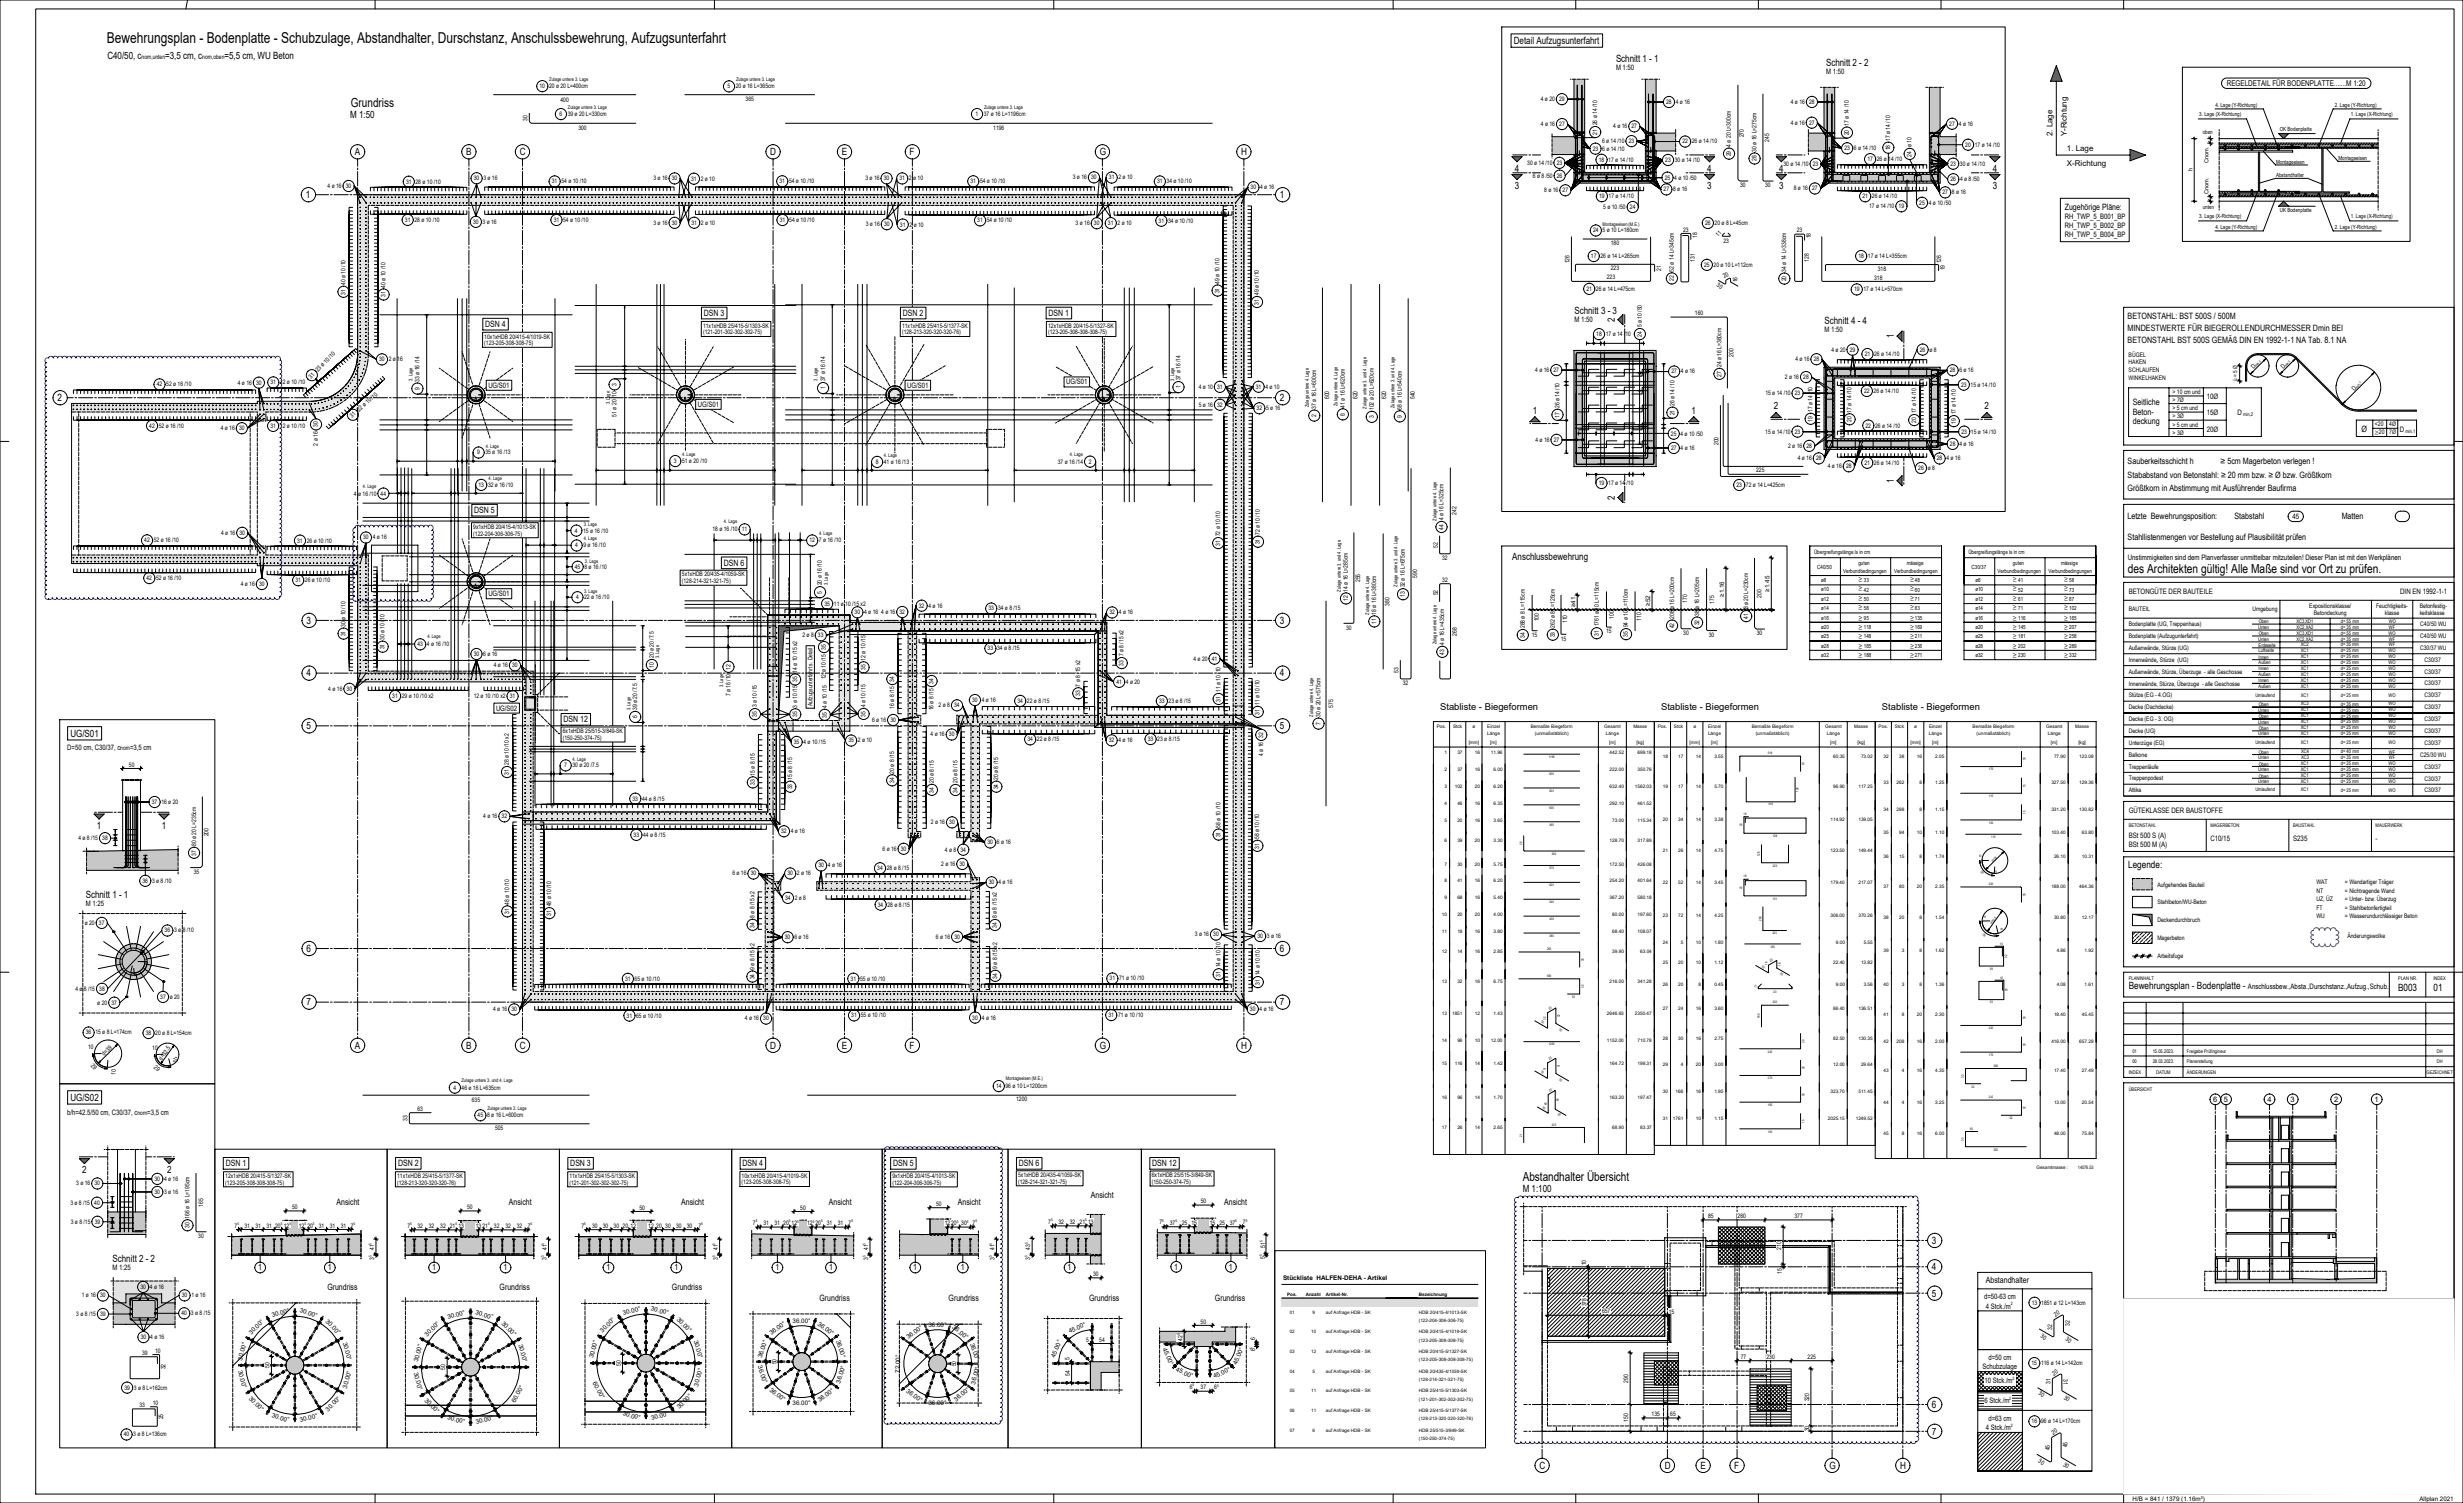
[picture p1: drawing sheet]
<svg xmlns="http://www.w3.org/2000/svg" width="1379mm" height="841mm" viewBox="0 0 1379 841" stroke-linecap="round" stroke-linejoin="round" font-family="sans-serif">
<defs><g id="words">
<text font-size="8.4" x="60" y="24">Bewehrungsplan - Bodenplatte - Schubzulage, Abstandhalter, Durschstanz, Anschulssbewehrung, Aufzugsunterfahrt</text>
<g font-size="7">
<text x="196" y="60">Grundriss</text>
<text x="1191" y="321">des Architekten gültig! Alle Maße sind vor Ort zu prüfen.</text>
<text x="853" y="661">Abstandhalter Übersicht</text>
</g>
<g font-size="5.6">
<text x="848" y="25">Detail Aufzugsunterfahrt</text>
<text x="60" y="33">C40/50, c</text>
<text x="92" y="33">=3,5 cm, c</text>
<text x="126" y="33">=5,5 cm, WU Beton</text>
<text x="905" y="35">Schnitt 1 - 1</text>
<text x="1022" y="37">Schnitt 2 - 2</text>
<text x="196" y="66">M 1:50</text>
<text x="199" y="87">A</text>
<text x="261" y="87">B</text>
<text x="291" y="87">C</text>
<text x="431" y="87">D</text>
<text x="471" y="87">E</text>
<text x="509" y="87">F</text>
<text x="616" y="87">G</text>
<text x="695" y="87">H</text>
<text x="848" y="96">4</text>
<text x="956" y="96">4</text>
<text x="996" y="96">4</text>
<text x="1116" y="96">4</text>
<text x="848" y="106">3</text>
<text x="956" y="106">3</text>
<text x="996" y="106">3</text>
<text x="1116" y="106">3</text>
<text x="171" y="111">1</text>
<text x="717" y="111">1</text>
<text x="881" y="176">Schnitt 3 - 3</text>
<text x="904" y="180" transform="rotate(-90 904 180)">2</text>
<text x="1021" y="181">Schnitt 4 - 4</text>
<text x="1060" y="189" transform="rotate(-90 1060 189)">1</text>
<text x="32" y="224">2</text>
<text x="717" y="224">2</text>
<text x="858" y="231">1</text>
<text x="947" y="231">1</text>
<text x="993" y="229">2</text>
<text x="1111" y="229">2</text>
<text x="1060" y="270" transform="rotate(-90 1060 270)">1</text>
<text x="904" y="280" transform="rotate(-90 904 280)">2</text>
<text x="847" y="313">Anschlussbewehrung</text>
<text x="172" y="349">3</text>
<text x="717" y="349">3</text>
<text x="172" y="379">4</text>
<text x="717" y="379">4</text>
<text x="39" y="412">UG/S01</text>
<text x="172" y="408">5</text>
<text x="717" y="408">5</text>
<text x="54" y="464">1</text>
<text x="91" y="464">1</text>
<text x="1192" y="486">Legende:</text>
<text x="48" y="503">Schnitt 1 - 1</text>
<text x="172" y="533">6</text>
<text x="717" y="533">6</text>
<text x="1192" y="553">Bewehrungsplan - Bodenplatte -</text>
<text x="1343" y="555">B003</text>
<text x="1363" y="555">01</text>
<text x="172" y="563">7</text>
<text x="717" y="563">7</text>
<text x="199" y="587">A</text>
<text x="261" y="587">B</text>
<text x="291" y="587">C</text>
<text x="431" y="587">D</text>
<text x="471" y="587">E</text>
<text x="509" y="587">F</text>
<text x="616" y="587">G</text>
<text x="695" y="587">H</text>
<text x="39" y="616">UG/S02</text>
<text x="46" y="657">2</text>
<text x="94" y="657">2</text>
<text x="853" y="667">M 1:100</text>
<text x="1082" y="696">3</text>
<text x="63" y="706">Schnitt 2 - 2</text>
<text x="1082" y="711">4</text>
<text x="1082" y="725">5</text>
<text x="1082" y="788">6</text>
<text x="1082" y="803">7</text>
<text x="862" y="822">C</text>
<text x="932" y="822">D</text>
<text x="952" y="822">E</text>
<text x="971" y="822">F</text>
<text x="1024" y="822">G</text>
<text x="1064" y="822">H</text>
</g>
<g font-size="5.3">
<text x="806" y="397">Stabliste - Biegeformen</text>
<text x="930" y="397">Stabliste - Biegeformen</text>
<text x="1054" y="397">Stabliste - Biegeformen</text>
</g>
<g font-size="4.9">
<text x="1156" y="117">Zugehörige Pläne:</text>
<text x="394" y="177">DSN 3</text>
<text x="506" y="177">DSN 2</text>
<text x="587" y="177">DSN 1</text>
<text x="1191" y="178">BETONSTAHL: BST 500S / 500M</text>
<text x="272" y="183">DSN 4</text>
<text x="1191" y="185">MINDESTWERTE FÜR BIEGEROLLENDURCHMESSER Dmin BEI</text>
<text x="1191" y="192">BETONSTAHL BST 500S GEMÄß DIN EN 1992-1-1 NA Tab. 8.1 NA</text>
<text x="1194" y="227">Seitliche</text>
<text x="1194" y="232">Beton-</text>
<text x="1194" y="237">deckung</text>
<text x="1322" y="242">Ø</text>
<text x="1191" y="260">Sauberkeitsschicht h</text>
<text x="1243" y="260">≥ 5cm Magerbeton verlegen !</text>
<text x="1191" y="267">Stababstand von Betonstahl: ≥ 20 mm bzw. ≥ Ø bzw. Größtkorn</text>
<text x="1191" y="275">Größtkorn in Abstimmung mit Ausführender Baufirma</text>
<text x="266" y="287">DSN 5</text>
<text x="1191" y="291">Letzte Bewehrungsposition:</text>
<text x="1251" y="291">Stabstahl</text>
<text x="1311" y="291">Matten</text>
<text x="1191" y="302">Stahllistenmengen vor Bestellung auf Plausibilität prüfen</text>
<text x="405" y="317">DSN 6</text>
<text x="316" y="404">DSN 12</text>
<text x="126" y="653">DSN 1</text>
<text x="223" y="653">DSN 2</text>
<text x="319" y="653">DSN 3</text>
<text x="416" y="653">DSN 4</text>
<text x="500" y="653">DSN 5</text>
<text x="570" y="653">DSN 6</text>
<text x="645" y="653">DSN 12</text>
<text x="611" y="670">Ansicht</text>
<text x="188" y="674">Ansicht</text>
<text x="285" y="674">Ansicht</text>
<text x="381" y="674">Ansicht</text>
<text x="464" y="674">Ansicht</text>
<text x="536" y="674">Ansicht</text>
<text x="685" y="674">Ansicht</text>
<text x="145" y="711">1</text>
<text x="184" y="711">1</text>
<text x="242" y="711">1</text>
<text x="282" y="711">1</text>
<text x="340" y="711">1</text>
<text x="378" y="711">1</text>
<text x="434" y="711">1</text>
<text x="464" y="711">1</text>
<text x="511" y="711">1</text>
<text x="538" y="711">1</text>
<text x="598" y="711">1</text>
<text x="657" y="710">1</text>
<text x="688" y="710">1</text>
<text x="1112" y="718">Abstandhalter</text>
<text x="183" y="722">Grundriss</text>
<text x="280" y="722">Grundriss</text>
<text x="376" y="722">Grundriss</text>
<text x="459" y="728">Grundriss</text>
<text x="531" y="728">Grundriss</text>
<text x="610" y="728">Grundriss</text>
<text x="680" y="728">Grundriss</text>
</g>
<g font-size="4.5">
<text x="1247" y="48">REGELDETAIL FÜR BODENPLATTE.......M 1:20</text>
<text x="1149" y="76" transform="rotate(-90 1149 76)">2. Lage</text>
<text x="1157" y="76" transform="rotate(-90 1157 76)">Y-Richtung</text>
<text x="1157" y="85">1. Lage</text>
<text x="1157" y="93">X-Richtung</text>
</g>
<g font-size="4.2">
<text x="905" y="39">M 1:50</text>
<text x="1022" y="42">M 1:50</text>
<text x="1156" y="122">RH_TWP_5_B001_BP</text>
<text x="1156" y="128">RH_TWP_5_B002_BP</text>
<text x="1156" y="133">RH_TWP_5_B004_BP</text>
<text x="881" y="180">M 1:50</text>
<text x="1021" y="186">M 1:50</text>
<text x="597" y="215">UG/S01</text>
<text x="273" y="217">UG/S01</text>
<text x="508" y="217">UG/S01</text>
<text x="391" y="228">UG/S01</text>
<text x="1236" y="223">10Ø</text>
<text x="1236" y="232">15Ø</text>
<text x="1253" y="232">D</text>
<text x="1236" y="242">20Ø</text>
<text x="1344" y="242">D</text>
<text x="1283" y="290">45</text>
<text x="1191" y="313">Unstimmigkeiten sind dem Planverfasser unmittelbar mitzuteilen! Dieser Plan ist mit den Werkplänen</text>
<text x="273" y="334">UG/S01</text>
<text x="1192" y="332">BETONGÜTE DER BAUTEILE</text>
<text x="1344" y="332">DIN EN 1992-1-1</text>
<text x="278" y="398">UG/S02</text>
<text x="38" y="420">D=50 cm, C30/37, c</text>
<text x="73" y="420">=3,5 cm</text>
<text x="1192" y="455">GÜTEKLASSE DER BAUSTOFFE</text>
<text x="1192" y="469">BSt 500 S (A)</text>
<text x="1192" y="474">BSt 500 M (A)</text>
<text x="1238" y="471">C10/15</text>
<text x="1284" y="471">S235</text>
<text x="1330" y="471">-</text>
<text x="48" y="507">M 1:25</text>
<text x="1259" y="553">Anschlussbew.,Absta.,Durschstanz.,Aufzug.,Schub.</text>
<text x="1239" y="617">6</text>
<text x="1245" y="617">5</text>
<text x="1269" y="617">4</text>
<text x="1282" y="617">3</text>
<text x="1307" y="617">2</text>
<text x="1330" y="617">1</text>
<text x="38" y="624">b/h=42.5/50 cm, C30/37, c</text>
<text x="82" y="624">=3,5 cm</text>
<text x="63" y="711">M 1:25</text>
<text x="1111" y="727">d=50-63 cm</text>
<text x="1112" y="732">4 Stck./m</text>
<text x="1113" y="761">d=50 cm</text>
<text x="1110" y="766">Schubzulage</text>
<text x="1111" y="774">10 Stck./m</text>
<text x="1111" y="785">6 Stck./m</text>
<text x="1113" y="795">d=63 cm</text>
<text x="1112" y="800">4 Stck./m</text>
</g>
<g font-size="3.7">
<text x="1041" y="325">≥</text>
<text x="1069" y="325">≥</text>
<text x="1127" y="325">≥</text>
<text x="1156" y="325">≥</text>
<text x="1041" y="336">≥</text>
<text x="1041" y="330">≥</text>
<text x="1069" y="336">≥</text>
<text x="1069" y="330">≥</text>
<text x="1127" y="336">≥</text>
<text x="1127" y="330">≥</text>
<text x="1156" y="336">≥</text>
<text x="1156" y="330">≥</text>
<text x="1041" y="341">≥</text>
<text x="1069" y="341">≥</text>
<text x="1127" y="341">≥</text>
<text x="1156" y="341">≥</text>
<text x="1041" y="347">≥</text>
<text x="1069" y="347">≥</text>
<text x="1127" y="347">≥</text>
<text x="1156" y="347">≥</text>
<text x="1041" y="352">≥</text>
<text x="1069" y="352">≥</text>
<text x="1127" y="352">≥</text>
<text x="1156" y="352">≥</text>
<text x="1041" y="357">≥</text>
<text x="1069" y="357">≥</text>
<text x="1127" y="357">≥</text>
<text x="1156" y="357">≥</text>
<text x="1041" y="362">≥</text>
<text x="1069" y="362">≥</text>
<text x="1127" y="362">≥</text>
<text x="1156" y="362">≥</text>
<text x="1041" y="368">≥</text>
<text x="1069" y="368">≥</text>
<text x="1127" y="368">≥</text>
<text x="1156" y="368">≥</text>
</g>
<g font-size="3.5">
<text x="79" y="33">nom,unten</text>
<text x="113" y="33">nom,oben</text>
<text x="302" y="49">10</text>
<text x="307" y="49">20 ø 20 L=400cm</text>
<text x="407" y="49">5</text>
<text x="412" y="49">20 ø 16 L=365cm</text>
<text x="314" y="57">400</text>
<text x="417" y="56">365</text>
<text x="863" y="57">4 ø 20 29</text>
<text x="933" y="58">28</text>
<text x="938" y="58">4 ø 16</text>
<text x="1003" y="58">4 ø 16 28</text>
<text x="313" y="65">6</text>
<text x="318" y="65">39 ø 20 L=330cm</text>
<text x="546" y="65">1</text>
<text x="551" y="65">37 ø 16 L=1196cm</text>
<text x="295" y="68" transform="rotate(-90 295 68)">30</text>
<text x="863" y="71">4 ø 16 27</text>
<text x="894" y="70" transform="rotate(-90 894 70)">26 ø 14 /10</text>
<text x="903" y="72">4 ø 16 27</text>
<text x="1003" y="70">4 ø 16 27</text>
<text x="1035" y="70" transform="rotate(-90 1035 70)">17 ø 14 /10</text>
<text x="1091" y="70">27</text>
<text x="1097" y="70">4 ø 16</text>
<text x="324" y="72">300</text>
<text x="556" y="73">1196</text>
<text x="894" y="75" transform="rotate(-90 894 75)">21</text>
<text x="976" y="77" transform="rotate(-90 976 77)">270</text>
<text x="1035" y="76" transform="rotate(-90 1035 76)">20</text>
<text x="897" y="80">6 ø 14 /10 23</text>
<text x="942" y="80">22</text>
<text x="947" y="80">26 ø 14 /10</text>
<text x="969" y="82" transform="rotate(-90 969 82)">4 ø 20 L=300cm</text>
<text x="990" y="79" transform="rotate(-90 990 79)">245</text>
<text x="1058" y="79" transform="rotate(-90 1058 79)">17 ø 14 /10</text>
<text x="1100" y="82">20</text>
<text x="1106" y="82">17 ø 14 /10</text>
<text x="892" y="84">23</text>
<text x="897" y="84">6 ø 14 /10</text>
<text x="969" y="88" transform="rotate(-90 969 88)">29</text>
<text x="983" y="85" transform="rotate(-90 983 85)">30 ø 16 L=275cm</text>
<text x="1033" y="84">23</text>
<text x="1038" y="84">6 ø 14 /10</text>
<text x="1058" y="84" transform="rotate(-90 1058 84)">18</text>
<text x="1070" y="88" transform="rotate(-90 1070 88)">24 ø 10</text>
<text x="855" y="92">30 ø 14 /10 23</text>
<text x="895" y="91">18</text>
<text x="900" y="91">17 ø 14 /10</text>
<text x="932" y="91">23</text>
<text x="938" y="91">30 ø 14 /10</text>
<text x="983" y="90" transform="rotate(-90 983 90)">28</text>
<text x="999" y="93">30 ø 14 /10 23</text>
<text x="1045" y="90">17</text>
<text x="1051" y="90">26 ø 14 /10</text>
<text x="1092" y="93">23</text>
<text x="1097" y="93">30 ø 14 /10</text>
<text x="265" y="101">30</text>
<text x="271" y="101">3 ø 16</text>
<text x="366" y="101">3 ø 16 30</text>
<text x="387" y="101">31</text>
<text x="392" y="101">2 ø 10</text>
<text x="485" y="101">3 ø 16 30</text>
<text x="504" y="101">31</text>
<text x="509" y="101">2 ø 10</text>
<text x="601" y="100">3 ø 16 30</text>
<text x="621" y="100">31</text>
<text x="626" y="100">2 ø 10</text>
<text x="858" y="99">6 ø 8 /50 26</text>
<text x="932" y="100">25</text>
<text x="937" y="100">4 ø 10 /50</text>
<text x="1092" y="101">26</text>
<text x="1097" y="101">4 ø 8 /50</text>
<text x="183" y="105">4 ø 16 30</text>
<text x="227" y="103">31</text>
<text x="233" y="103">28 ø 10 /10</text>
<text x="309" y="103">31</text>
<text x="314" y="103">54 ø 10 /10</text>
<text x="436" y="103">31</text>
<text x="442" y="103">54 ø 10 /10</text>
<text x="543" y="103">31</text>
<text x="549" y="103">54 ø 10 /10</text>
<text x="648" y="103">31</text>
<text x="653" y="103">34 ø 10 /10</text>
<text x="700" y="106">30</text>
<text x="706" y="106">4 ø 16</text>
<text x="865" y="108">8 ø 16 27</text>
<text x="931" y="107">27</text>
<text x="937" y="107">8 ø 16</text>
<text x="974" y="105">30</text>
<text x="988" y="105">30</text>
<text x="1004" y="107">8 ø 16 27</text>
<text x="895" y="111">19</text>
<text x="901" y="111">17 ø 14 /10</text>
<text x="1043" y="111">21</text>
<text x="1048" y="111">26 ø 14 /10</text>
<text x="1088" y="109">27</text>
<text x="1093" y="109">8 ø 16</text>
<text x="898" y="117">5 ø 10 /50 24</text>
<text x="1047" y="117">17 ø 14 /10 19</text>
<text x="1075" y="115">25</text>
<text x="1080" y="115">4 ø 10 /50</text>
<text x="227" y="124">31</text>
<text x="232" y="124">28 ø 10 /10</text>
<text x="265" y="125">30</text>
<text x="270" y="125">3 ø 16</text>
<text x="310" y="124">31</text>
<text x="315" y="124">54 ø 10 /10</text>
<text x="366" y="126">3 ø 16 30</text>
<text x="387" y="126">31</text>
<text x="392" y="126">2 ø 10</text>
<text x="437" y="124">31</text>
<text x="442" y="124">54 ø 10 /10</text>
<text x="547" y="124">31</text>
<text x="553" y="124">54 ø 10 /10</text>
<text x="620" y="126">31</text>
<text x="626" y="126">2 ø 10</text>
<text x="649" y="125">31</text>
<text x="654" y="125">34 ø 10 /10</text>
<text x="955" y="126">26</text>
<text x="960" y="126">20 ø 8 L=45cm</text>
<text x="485" y="127">3 ø 16 30</text>
<text x="504" y="127">31</text>
<text x="509" y="127">2 ø 10</text>
<text x="602" y="126">3 ø 16 30</text>
<text x="892" y="130">24</text>
<text x="897" y="130">5 ø 10 L=180cm</text>
<text x="942" y="130">23</text>
<text x="1006" y="130">23</text>
<text x="902" y="137">180</text>
<text x="950" y="133" transform="rotate(-90 950 133)">18</text>
<text x="962" y="133" transform="rotate(-45 962 133)">11</text>
<text x="965" y="136">23</text>
<text x="1014" y="133" transform="rotate(-90 1014 133)">18</text>
<text x="879" y="147" transform="rotate(-90 879 147)">126</text>
<text x="891" y="144">17</text>
<text x="896" y="144">26 ø 14 L=265cm</text>
<text x="949" y="147" transform="rotate(-90 949 147)">131</text>
<text x="954" y="149">25</text>
<text x="959" y="149">20 ø 10 L=112cm</text>
<text x="1013" y="147" transform="rotate(-90 1013 147)">128</text>
<text x="1040" y="144">18</text>
<text x="1046" y="144">17 ø 14 L=355cm</text>
<text x="1087" y="147" transform="rotate(-90 1087 147)">126</text>
<text x="902" y="151">223</text>
<text x="930" y="151" transform="rotate(-90 930 151)">21</text>
<text x="937" y="152" transform="rotate(-90 937 152)">52 ø 14 L=345cm</text>
<text x="966" y="156" transform="rotate(-30 966 156)">20</text>
<text x="1000" y="152" transform="rotate(-90 1000 152)">34 ø 14 L=338cm</text>
<text x="1051" y="152">318</text>
<text x="1089" y="151" transform="rotate(-90 1089 151)">19</text>
<text x="193" y="159" transform="rotate(-90 193 159)">40 ø 10 /10</text>
<text x="216" y="161" transform="rotate(-90 216 161)">40 ø 10 /10</text>
<text x="683" y="159" transform="rotate(-90 683 159)">49 ø 10 /10</text>
<text x="900" y="156">223</text>
<text x="937" y="157" transform="rotate(-90 937 157)">22</text>
<text x="961" y="160" transform="rotate(30 961 160)">30</text>
<text x="973" y="158" transform="rotate(-90 973 158)">16</text>
<text x="1000" y="157" transform="rotate(-90 1000 157)">20</text>
<text x="1049" y="157">318</text>
<text x="193" y="165" transform="rotate(-90 193 165)">31</text>
<text x="216" y="166" transform="rotate(-90 216 166)">31</text>
<text x="683" y="164" transform="rotate(-90 683 164)">31</text>
<text x="705" y="165" transform="rotate(-90 705 165)">49 ø 10 /10</text>
<text x="888" y="163">21</text>
<text x="894" y="163">26 ø 14 L=475cm</text>
<text x="1038" y="163">19</text>
<text x="1043" y="163">17 ø 14 L=570cm</text>
<text x="705" y="171" transform="rotate(-90 705 171)">31</text>
<text x="949" y="176">160</text>
<text x="394" y="183">11x1xHDB 25/415-5/1303-SK</text>
<text x="505" y="183">11x1xHDB 25/415-5/1377-SK</text>
<text x="587" y="183">12x1xHDB 20/415-5/1327-SK</text>
<text x="919" y="183" transform="rotate(-90 919 183)">5 ø 10 /50</text>
<text x="271" y="189">10x1xHDB 20/415-4/1019-SK</text>
<text x="394" y="187">(121-201-302-302-302-75)</text>
<text x="505" y="187">(128-213-320-320-320-76)</text>
<text x="587" y="187">(123-205-308-308-308-75)</text>
<text x="894" y="188">18</text>
<text x="899" y="188">17 ø 14 /10</text>
<text x="919" y="188" transform="rotate(-90 919 188)">24</text>
<text x="271" y="193">(123-205-308-308-75)</text>
<text x="1025" y="197">4 ø 20 29</text>
<text x="1075" y="197">26 ø 8</text>
<text x="212" y="202">30</text>
<text x="218" y="202">2 ø 16</text>
<text x="971" y="200" transform="rotate(-90 971 200)">200</text>
<text x="1005" y="202">4 ø 16 28</text>
<text x="1044" y="199">21</text>
<text x="1049" y="199">26 ø 14 /10</text>
<text x="1192" y="200">BÜGEL</text>
<text x="1192" y="204">HAKEN</text>
<text x="178" y="208" transform="rotate(-45 178 208)">23 ø 10 /10</text>
<text x="860" y="208">4 ø 16 27</text>
<text x="936" y="209">27</text>
<text x="941" y="209">4 ø 16</text>
<text x="964" y="205" transform="rotate(-90 964 205)">24 ø 16 L=360cm</text>
<text x="1092" y="208">28</text>
<text x="1097" y="208">6 ø 16</text>
<text x="1192" y="208">SCHLAUFEN</text>
<text x="1262" y="206" transform="rotate(-48 1262 206)">D</text>
<text x="1279" y="206" transform="rotate(-48 1279 206)">D</text>
<text x="133" y="215">4 ø 16 30</text>
<text x="151" y="215">31</text>
<text x="157" y="215">12 ø 10 /10</text>
<text x="174" y="212" transform="rotate(-45 174 212)">31</text>
<text x="235" y="214" transform="rotate(-90 235 214)">33 ø 16 /14</text>
<text x="345" y="216" transform="rotate(-90 345 216)">3</text>
<text x="462" y="213" transform="rotate(-90 462 213)">37 ø 16 /14</text>
<text x="661" y="213" transform="rotate(-90 661 213)">37 ø 16 /14</text>
<text x="964" y="211" transform="rotate(-90 964 211)">27</text>
<text x="999" y="212">2 ø 16 28</text>
<text x="1192" y="212">WINKELHAKEN</text>
<text x="88" y="216">42</text>
<text x="93" y="216">52 ø 16 /10</text>
<text x="235" y="218" transform="rotate(-90 235 218)">9</text>
<text x="462" y="218" transform="rotate(-90 462 218)">1</text>
<text x="661" y="217" transform="rotate(-90 661 217)">1</text>
<text x="671" y="218">4 ø 10 31</text>
<text x="703" y="218">31</text>
<text x="708" y="218">4 ø 10</text>
<text x="988" y="221">15 ø 14 /10 23</text>
<text x="1044" y="220">22</text>
<text x="1049" y="220">26 ø 14 /10</text>
<text x="1098" y="216">23</text>
<text x="1103" y="216">15 ø 14 /10</text>
<text x="1216" y="220">&gt; 10 cm und</text>
<text x="1318" y="219" transform="rotate(-48 1318 219)">D</text>
<text x="671" y="228">5 ø 16 32</text>
<text x="744" y="223" transform="rotate(-90 744 223)">600</text>
<text x="760" y="223" transform="rotate(-90 760 223)">620</text>
<text x="776" y="223" transform="rotate(-90 776 223)">620</text>
<text x="792" y="223" transform="rotate(-90 792 223)">540</text>
<text x="937" y="227" transform="rotate(-90 937 227)">26 ø 14 /10</text>
<text x="1216" y="225">&gt; 7Ø</text>
<text x="197" y="234" transform="rotate(-42 197 234)">31</text>
<text x="201" y="230" transform="rotate(-42 201 230)">22 ø 10 /10</text>
<text x="345" y="233" transform="rotate(-90 345 233)">51 ø 20 /10</text>
<text x="704" y="230">32</text>
<text x="709" y="230">5 ø 16</text>
<text x="737" y="233" transform="rotate(-90 737 233)">2</text>
<text x="737" y="229" transform="rotate(-90 737 229)">37 ø 16 L=600cm</text>
<text x="753" y="233" transform="rotate(-90 753 233)">8</text>
<text x="753" y="228" transform="rotate(-90 753 228)">41 ø 16 L=620cm</text>
<text x="769" y="229" transform="rotate(-90 769 229)">102 ø 20 L=620cm</text>
<text x="785" y="234" transform="rotate(-90 785 234)">9</text>
<text x="785" y="229" transform="rotate(-90 785 229)">68 ø 16 L=540cm</text>
<text x="873" y="234" transform="rotate(-90 873 234)">17</text>
<text x="873" y="228" transform="rotate(-90 873 228)">26 ø 14 /10</text>
<text x="937" y="232" transform="rotate(-90 937 232)">21</text>
<text x="1015" y="231" transform="rotate(-90 1015 231)">17 ø 14 /10</text>
<text x="1037" y="231" transform="rotate(-90 1037 231)">17 ø 14 /10</text>
<text x="1073" y="231" transform="rotate(-90 1073 231)">17 ø 14 /10</text>
<text x="1095" y="232" transform="rotate(-90 1095 232)">17 ø 14 /10</text>
<text x="1216" y="230">&gt; 5 cm und</text>
<text x="84" y="239">42</text>
<text x="89" y="239">52 ø 16 /10</text>
<text x="151" y="239">31</text>
<text x="157" y="239">12 ø 10 /10</text>
<text x="769" y="234" transform="rotate(-90 769 234)">3</text>
<text x="1015" y="236" transform="rotate(-90 1015 236)">19</text>
<text x="1037" y="236" transform="rotate(-90 1037 236)">20</text>
<text x="1044" y="239">22</text>
<text x="1050" y="239">26 ø 14 /10</text>
<text x="1073" y="237" transform="rotate(-90 1073 237)">20</text>
<text x="1095" y="237" transform="rotate(-90 1095 237)">19</text>
<text x="1216" y="239">&gt; 5 cm und</text>
<text x="1216" y="234">&gt; 3Ø</text>
<text x="1330" y="238">&lt;20</text>
<text x="1338" y="238">4Ø</text>
<text x="124" y="241">4 ø 16 30</text>
<text x="936" y="244">25</text>
<text x="941" y="244">4 ø 10 /50</text>
<text x="988" y="243">15 ø 14 /10 23</text>
<text x="1098" y="243">23</text>
<text x="1104" y="243">15 ø 14 /10</text>
<text x="1216" y="243">&gt; 3Ø</text>
<text x="1332" y="243">20</text>
<text x="1338" y="243">7Ø</text>
<text x="178" y="249" transform="rotate(-90 178 249)">2 ø 16 30</text>
<text x="860" y="247">4 ø 16 27</text>
<text x="936" y="252">27</text>
<text x="941" y="252">4 ø 16</text>
<text x="962" y="249" transform="rotate(-90 962 249)">200</text>
<text x="1001" y="251">2 ø 16 28</text>
<text x="1092" y="249">28</text>
<text x="1097" y="249">4 ø 16</text>
<text x="267" y="254">9</text>
<text x="272" y="254">35 ø 16 /13</text>
<text x="1007" y="258">4 ø 16 28</text>
<text x="1084" y="258">28</text>
<text x="1090" y="258">4 ø 16</text>
<text x="377" y="259">3</text>
<text x="382" y="259">51 ø 20 /10</text>
<text x="490" y="260">8</text>
<text x="495" y="260">41 ø 16 /13</text>
<text x="592" y="259">37 ø 16 /14</text>
<text x="610" y="259">2</text>
<text x="1023" y="262">4 ø 16 28</text>
<text x="1044" y="260">21</text>
<text x="1049" y="260">26 ø 14 /10</text>
<text x="1074" y="263">26 ø 8</text>
<text x="983" y="264">225</text>
<text x="268" y="272">13</text>
<text x="273" y="272">32 ø 16 /10</text>
<text x="895" y="271">19</text>
<text x="900" y="271">17 ø 14 /10</text>
<text x="972" y="272">23</text>
<text x="978" y="272">72 ø 14 L=425cm</text>
<text x="198" y="277">4 ø 16 /10 44</text>
<text x="808" y="291" transform="rotate(-90 808 291)">4 ø 16 L=325cm</text>
<text x="816" y="288" transform="rotate(-90 816 288)">242</text>
<text x="124" y="299">4 ø 16 30</text>
<text x="265" y="296">9x1xHDB 20/415-4/1013-SK</text>
<text x="265" y="300">(122-204-306-306-75)</text>
<text x="322" y="298">4</text>
<text x="326" y="298">15 ø 16 /10</text>
<text x="399" y="297">18 ø 16 /10 11</text>
<text x="705" y="299" transform="rotate(-90 705 299)">72 ø 10 /10</text>
<text x="808" y="296" transform="rotate(-90 808 296)">44</text>
<text x="81" y="303">42</text>
<text x="86" y="303">52 ø 16 /10</text>
<text x="166" y="304">31</text>
<text x="172" y="304">26 ø 10 /10</text>
<text x="203" y="302">30</text>
<text x="209" y="302">4 ø 16</text>
<text x="453" y="304">12</text>
<text x="459" y="304">7 ø 16 /10</text>
<text x="683" y="305" transform="rotate(-90 683 305)">31</text>
<text x="683" y="300" transform="rotate(-90 683 300)">72 ø 10 /10</text>
<text x="705" y="305" transform="rotate(-90 705 305)">31</text>
<text x="322" y="306">4</text>
<text x="327" y="306">9 ø 16 /10</text>
<text x="805" y="306" transform="rotate(-90 805 306)">52</text>
<text x="807" y="313">32</text>
<text x="322" y="318">45</text>
<text x="327" y="318">8 ø 16 /10</text>
<text x="382" y="323">5x1xHDB 20/435-4/1059-SK</text>
<text x="794" y="323" transform="rotate(-90 794 323)">590</text>
<text x="82" y="325">42</text>
<text x="87" y="325">52 ø 16 /10</text>
<text x="135" y="328">4 ø 16 30</text>
<text x="165" y="326">31</text>
<text x="171" y="326">26 ø 10 /10</text>
<text x="382" y="326">(128-214-321-321-75)</text>
<text x="460" y="328" transform="rotate(-90 460 328)">20 ø 16 /10</text>
<text x="762" y="326" transform="rotate(-90 762 326)">255</text>
<text x="787" y="329" transform="rotate(-90 787 329)">32 ø 16 L=675cm</text>
<text x="808" y="326">32</text>
<text x="323" y="335">4</text>
<text x="327" y="335">22 ø 16 /10</text>
<text x="460" y="332" transform="rotate(-90 460 332)">5</text>
<text x="755" y="331" transform="rotate(-90 755 331)">14 ø 16 L=285cm</text>
<text x="787" y="334" transform="rotate(-90 787 334)">13</text>
<text x="805" y="333" transform="rotate(-90 805 333)">52</text>
<text x="965" y="334" transform="rotate(-90 965 334)">≥1.16</text>
<text x="986" y="335" transform="rotate(-90 986 335)">200</text>
<text x="991" y="331" transform="rotate(-90 991 331)">≥1.45</text>
<text x="462" y="339">35</text>
<text x="467" y="339">11 ø 10 /15 x2</text>
<text x="514" y="340">32</text>
<text x="520" y="340">4 ø 16</text>
<text x="553" y="342">33</text>
<text x="559" y="342">34 ø 8 /15</text>
<text x="755" y="336" transform="rotate(-90 755 336)">12</text>
<text x="778" y="339" transform="rotate(-90 778 339)">380</text>
<text x="882" y="340" transform="rotate(-90 882 340)">≥41</text>
<text x="924" y="339" transform="rotate(-90 924 339)">≥52</text>
<text x="945" y="337" transform="rotate(-90 945 337)">170</text>
<text x="960" y="338" transform="rotate(-90 960 338)">175</text>
<text x="979" y="341" transform="rotate(-90 979 341)">8 ø 20 L=230cm</text>
<text x="1293" y="340">Expositionsklasse/</text>
<text x="1330" y="340">Feuchtigkeits-</text>
<text x="1355" y="340">Betonfestig-</text>
<text x="478" y="344">30</text>
<text x="484" y="344">4 ø 16 4 ø 16 32</text>
<text x="621" y="344">32</text>
<text x="626" y="344">4 ø 16</text>
<text x="771" y="344" transform="rotate(-90 771 344)">18 ø 16 L=380cm</text>
<text x="862" y="348" transform="rotate(-90 862 348)">100</text>
<text x="904" y="346" transform="rotate(-90 904 346)">100</text>
<text x="919" y="347" transform="rotate(-90 919 347)">110</text>
<text x="937" y="346" transform="rotate(-90 937 346)">208 ø 16 L=200cm</text>
<text x="951" y="345" transform="rotate(-90 951 345)">38 ø 16 L=205cm</text>
<text x="979" y="346" transform="rotate(-90 979 346)">41</text>
<text x="1192" y="342">BAUTEIL</text>
<text x="1261" y="342">Umgebung</text>
<text x="1296" y="344">Betondeckung</text>
<text x="1335" y="344">klasse</text>
<text x="1355" y="344">keitsklasse</text>
<text x="193" y="351" transform="rotate(-90 193 351)">30 ø 10 /10</text>
<text x="754" y="352">30</text>
<text x="771" y="349" transform="rotate(-90 771 349)">11</text>
<text x="854" y="352" transform="rotate(-90 854 352)">288 ø 8 L=115cm</text>
<text x="870" y="351" transform="rotate(-90 870 351)">262 ø 8 L=125cm</text>
<text x="877" y="349" transform="rotate(-90 877 349)">110</text>
<text x="895" y="351" transform="rotate(-90 895 351)">1761 ø 10 L=115cm</text>
<text x="911" y="351" transform="rotate(-90 911 351)">94 ø 10 L=110cm</text>
<text x="937" y="352" transform="rotate(-90 937 352)">42</text>
<text x="951" y="350" transform="rotate(-90 951 350)">32</text>
<text x="1192" y="350">Bodenplatte (UG, Treppenhaus)</text>
<text x="1355" y="350">C40/50 WU</text>
<text x="193" y="356" transform="rotate(-90 193 356)">31</text>
<text x="215" y="358" transform="rotate(-90 215 358)">30 ø 10 /10</text>
<text x="449" y="357">2 ø 8 33</text>
<text x="816" y="356" transform="rotate(-90 816 356)">268</text>
<text x="854" y="357" transform="rotate(-90 854 357)">34</text>
<text x="858" y="356">15</text>
<text x="870" y="357" transform="rotate(-90 870 357)">33</text>
<text x="874" y="358">15</text>
<text x="895" y="356" transform="rotate(-90 895 356)">31</text>
<text x="899" y="354">15</text>
<text x="911" y="356" transform="rotate(-90 911 356)">35</text>
<text x="942" y="355">30</text>
<text x="957" y="356">30</text>
<text x="984" y="355">30</text>
<text x="1192" y="357">Bodenplatte (Aufzugunterfahrt)</text>
<text x="1355" y="357">C40/50 WU</text>
<text x="215" y="363" transform="rotate(-90 215 363)">31</text>
<text x="234" y="362">43</text>
<text x="239" y="362">4 ø 16 /10</text>
<text x="553" y="364">33</text>
<text x="558" y="364">34 ø 8 /15</text>
<text x="809" y="361" transform="rotate(-90 809 361)">4 ø 16 L=435cm</text>
<text x="1192" y="364">Außenwände, Stürze (UG)</text>
<text x="1355" y="363">C30/37 WU</text>
<text x="265" y="367">30</text>
<text x="271" y="367">6 ø 16</text>
<text x="366" y="368" transform="rotate(-90 366 368)">20 ø 20 /7.5</text>
<text x="485" y="370" transform="rotate(-90 485 370)">12 ø 10 /15</text>
<text x="629" y="367" transform="rotate(-90 629 367)">7 ø 8 /15 x2</text>
<text x="668" y="370">4 ø 20 41</text>
<text x="809" y="366" transform="rotate(-90 809 366)">43</text>
<text x="1192" y="370">Innenwände, Stürze (UG)</text>
<text x="1357" y="370">C30/37</text>
<text x="276" y="373">4 ø 16 30</text>
<text x="366" y="374" transform="rotate(-90 366 374)">10</text>
<text x="409" y="375" transform="rotate(-90 409 375)">12</text>
<text x="446" y="376" transform="rotate(-90 446 376)">14 ø 10 /15 x2</text>
<text x="485" y="375" transform="rotate(-90 485 375)">35</text>
<text x="629" y="373" transform="rotate(-90 629 373)">33</text>
<text x="783" y="376" transform="rotate(-90 783 376)">53</text>
<text x="1192" y="377">Außenwände, Stürze, Überzuge - alle Geschosse</text>
<text x="1357" y="377">C30/37</text>
<text x="462" y="380" transform="rotate(-90 462 380)">12 ø 10 /15 35</text>
<text x="625" y="383">41</text>
<text x="630" y="383">4 ø 20</text>
<text x="785" y="383">32</text>
<text x="1192" y="384">Innenwände, Stürze, Überzuge - alle Geschosse</text>
<text x="1357" y="384">C30/37</text>
<text x="184" y="387">4 ø 16 30</text>
<text x="409" y="390" transform="rotate(-90 409 390)">7 ø 16 /10</text>
<text x="605" y="389" transform="rotate(-90 605 389)">33</text>
<text x="605" y="384" transform="rotate(-90 605 384)">7 ø 8 /15 x2</text>
<text x="683" y="387" transform="rotate(-90 683 387)">11 ø 10 /10</text>
<text x="220" y="391">31</text>
<text x="225" y="391">29 ø 10 /10 x2</text>
<text x="265" y="391">12 ø 10 /10 x2 31</text>
<text x="424" y="396" transform="rotate(-90 424 396)">3 ø 10 /15</text>
<text x="446" y="396" transform="rotate(-90 446 396)">3 ø 10 /15 35</text>
<text x="455" y="395" transform="rotate(-90 455 395)">Aufzugsunterfahrt s. Detail</text>
<text x="485" y="396" transform="rotate(-90 485 396)">4 ø 10 /15</text>
<text x="526" y="396">2 ø 8 34</text>
<text x="544" y="393">30</text>
<text x="550" y="393">4 ø 16</text>
<text x="570" y="393">34</text>
<text x="575" y="393">22 ø 8 /15</text>
<text x="649" y="393">33</text>
<text x="654" y="393">23 ø 8 /15</text>
<text x="683" y="393" transform="rotate(-90 683 393)">31</text>
<text x="705" y="395" transform="rotate(-90 705 395)">11 ø 10 /10</text>
<text x="746" y="396" transform="rotate(-90 746 396)">575</text>
<text x="1192" y="390">Stütze (EG - 4.OG)</text>
<text x="1357" y="390">C30/37</text>
<text x="357" y="402" transform="rotate(-90 357 402)">6</text>
<text x="357" y="397" transform="rotate(-90 357 397)">39 ø 20 /7.5</text>
<text x="424" y="401" transform="rotate(-90 424 401)">35</text>
<text x="446" y="401" transform="rotate(-90 446 401)">35</text>
<text x="463" y="402" transform="rotate(-90 463 402)">35</text>
<text x="463" y="396" transform="rotate(-90 463 396)">4 ø 10 /15</text>
<text x="485" y="401" transform="rotate(-90 485 401)">35</text>
<text x="501" y="396" transform="rotate(-90 501 396)">16 ø 8 /15 34</text>
<text x="523" y="398" transform="rotate(-90 523 398)">16 ø 8 /15 34</text>
<text x="705" y="400" transform="rotate(-90 705 400)">31</text>
<text x="739" y="401" transform="rotate(-90 739 401)">30 ø 20 L=575cm</text>
<text x="1192" y="397">Decke (Dachdecke)</text>
<text x="1357" y="397">C30/37</text>
<text x="488" y="404">6 ø 16 30</text>
<text x="739" y="406" transform="rotate(-90 739 406)">7</text>
<text x="1192" y="404">Decke (EG - 3. OG)</text>
<text x="1357" y="403">C30/37</text>
<text x="315" y="410">6x1xHDB 25/515-3/849-SK</text>
<text x="521" y="412">4 ø 16 30</text>
<text x="1192" y="410">Decke (UG)</text>
<text x="1357" y="410">C30/37</text>
<text x="67" y="420">nom</text>
<text x="315" y="414">(150-250-374-75)</text>
<text x="444" y="416">35</text>
<text x="450" y="416">4 ø 10 /15</text>
<text x="475" y="415">35</text>
<text x="480" y="415">2 ø 10</text>
<text x="575" y="415">34</text>
<text x="581" y="415">22 ø 8 /15</text>
<text x="621" y="415">32</text>
<text x="626" y="415">4 ø 16</text>
<text x="643" y="415">33</text>
<text x="648" y="415">23 ø 8 /15</text>
<text x="1192" y="417">Unterzüge (EG)</text>
<text x="1357" y="417">C30/37</text>
<text x="707" y="423" transform="rotate(-90 707 423)">4 ø 16 32</text>
<text x="1192" y="423">Balkone</text>
<text x="1355" y="423">C25/30 WU</text>
<text x="72" y="429">50</text>
<text x="285" y="428" transform="rotate(-90 285 428)">28 ø 10 /10 x2</text>
<text x="316" y="429">7</text>
<text x="321" y="429">30 ø 20 /7.5</text>
<text x="1192" y="430">Treppenläufe</text>
<text x="1357" y="430">C30/37</text>
<text x="285" y="434" transform="rotate(-90 285 434)">31</text>
<text x="423" y="434" transform="rotate(-90 423 434)">15 ø 8 /15</text>
<text x="444" y="436" transform="rotate(-90 444 436)">15 ø 8 /15</text>
<text x="501" y="433" transform="rotate(-90 501 433)">20 ø 8 /15</text>
<text x="559" y="436" transform="rotate(-90 559 436)">20 ø 8 /15</text>
<text x="1192" y="437">Treppenpodest</text>
<text x="1357" y="437">C30/37</text>
<text x="423" y="439" transform="rotate(-90 423 439)">33</text>
<text x="444" y="442" transform="rotate(-90 444 442)">33</text>
<text x="501" y="438" transform="rotate(-90 501 438)">34</text>
<text x="523" y="443" transform="rotate(-90 523 443)">34</text>
<text x="523" y="438" transform="rotate(-90 523 438)">20 ø 8 /15</text>
<text x="536" y="444" transform="rotate(-90 536 444)">34</text>
<text x="536" y="438" transform="rotate(-90 536 438)">20 ø 8 /15</text>
<text x="559" y="442" transform="rotate(-90 559 442)">34</text>
<text x="1192" y="443">Attika</text>
<text x="1357" y="443">C30/37</text>
<text x="85" y="450">37</text>
<text x="90" y="450">16 ø 20</text>
<text x="354" y="448">33</text>
<text x="359" y="448">44 ø 8 /15</text>
<text x="271" y="458">4 ø 16 32</text>
<text x="521" y="461">2 ø 16 30</text>
<text x="437" y="466">32</text>
<text x="443" y="466">4 ø 16</text>
<text x="683" y="463" transform="rotate(-90 683 463)">58 ø 10 /10</text>
<text x="44" y="470">4 ø 8 /15 38</text>
<text x="110" y="473" transform="rotate(-90 110 473)">80 ø 20 L=235cm</text>
<text x="117" y="468" transform="rotate(-90 117 468)">200</text>
<text x="355" y="468">33</text>
<text x="360" y="468">44 ø 8 /15</text>
<text x="553" y="472">30</text>
<text x="558" y="472">6 ø 16</text>
<text x="683" y="469" transform="rotate(-90 683 469)">31</text>
<text x="705" y="469" transform="rotate(-90 705 469)">58 ø 10 /10</text>
<text x="110" y="479" transform="rotate(-90 110 479)">37</text>
<text x="494" y="476">6 ø 16 30</text>
<text x="529" y="477">4 ø 8 34</text>
<text x="705" y="475" transform="rotate(-90 705 475)">31</text>
<text x="458" y="485">30</text>
<text x="464" y="485">4 ø 16</text>
<text x="527" y="485">2 ø 16 30</text>
<text x="108" y="489">35</text>
<text x="410" y="490">6 ø 16 30</text>
<text x="441" y="490">30</text>
<text x="446" y="490">2 ø 16</text>
<text x="491" y="487">34</text>
<text x="496" y="487">28 ø 8 /15</text>
<text x="80" y="494">36</text>
<text x="85" y="494">3 ø 8 /10</text>
<text x="554" y="495">30</text>
<text x="559" y="495">4 ø 16</text>
<text x="1208" y="496">Aufgehendes Bauteil</text>
<text x="1297" y="495">WAT</text>
<text x="1313" y="495">= Wandartiger Träger</text>
<text x="440" y="503">34</text>
<text x="445" y="503">2 ø 8</text>
<text x="1297" y="500">NT</text>
<text x="1313" y="500">= Nichtragende Wand</text>
<text x="285" y="506" transform="rotate(-90 285 506)">48 ø 10 /10</text>
<text x="309" y="507" transform="rotate(-90 309 507)">48 ø 10 /10</text>
<text x="492" y="507">34</text>
<text x="497" y="507">28 ø 8 /15</text>
<text x="1208" y="506">Stahlbeton/WU-Beton</text>
<text x="1297" y="504">UZ, ÜZ</text>
<text x="1297" y="509">FT</text>
<text x="1313" y="504">= Unter- bzw. Überzug</text>
<text x="1313" y="509">= Stahlbetonfertigteil</text>
<text x="285" y="512" transform="rotate(-90 285 512)">31</text>
<text x="309" y="513" transform="rotate(-90 309 513)">31</text>
<text x="422" y="514" transform="rotate(-90 422 514)">8 ø 8 /15 x2</text>
<text x="558" y="514" transform="rotate(-90 558 514)">8 ø 8 /15 x2</text>
<text x="1297" y="514">WU</text>
<text x="1313" y="514">= Wasserundurchlässiger Beton</text>
<text x="47" y="517">ø 20 37</text>
<text x="92" y="522">36</text>
<text x="97" y="522">3 ø 8 /10</text>
<text x="422" y="519" transform="rotate(-90 422 519)">34</text>
<text x="558" y="519" transform="rotate(-90 558 519)">34</text>
<text x="1208" y="516">Deckendurchbruch</text>
<text x="439" y="525">30</text>
<text x="445" y="525">6 ø 16</text>
<text x="524" y="525">6 ø 16 30</text>
<text x="669" y="524">3 ø 16 30</text>
<text x="704" y="525">30</text>
<text x="709" y="525">3 ø 16</text>
<text x="1208" y="526">Magerbeton</text>
<text x="1314" y="525">Änderungswolke</text>
<text x="1208" y="536">Arbeitsfuge</text>
<text x="422" y="543" transform="rotate(-90 422 543)">9 ø 8 /15 x2</text>
<text x="558" y="542" transform="rotate(-90 558 542)">9 ø 8 /15 x2</text>
<text x="683" y="541" transform="rotate(-90 683 541)">14 ø 10 /10</text>
<text x="705" y="546" transform="rotate(-90 705 546)">14 ø 10 /10</text>
<text x="350" y="549">31</text>
<text x="355" y="549">65 ø 10 /10</text>
<text x="422" y="548" transform="rotate(-90 422 548)">34</text>
<text x="476" y="549">31</text>
<text x="482" y="549">55 ø 10 /10</text>
<text x="558" y="548" transform="rotate(-90 558 548)">34</text>
<text x="621" y="549">31</text>
<text x="627" y="549">71 ø 10 /10</text>
<text x="683" y="547" transform="rotate(-90 683 547)">31</text>
<text x="705" y="551" transform="rotate(-90 705 551)">31</text>
<text x="42" y="554">4 ø 8 /15 38</text>
<text x="54" y="562">ø 20 37</text>
<text x="90" y="559">37 ø 20</text>
<text x="276" y="566">4 ø 16 30</text>
<text x="351" y="569">31</text>
<text x="356" y="569">65 ø 10 /10</text>
<text x="477" y="569">31</text>
<text x="482" y="569">55 ø 10 /10</text>
<text x="621" y="569">31</text>
<text x="626" y="569">71 ø 10 /10</text>
<text x="700" y="566">30</text>
<text x="705" y="566">4 ø 16</text>
<text x="417" y="571">4 ø 16 30</text>
<text x="544" y="570">30</text>
<text x="550" y="570">4 ø 16</text>
<text x="48" y="579">36</text>
<text x="53" y="579">15 ø 8 L=174cm</text>
<text x="82" y="579">38</text>
<text x="87" y="579">20 ø 8 L=154cm</text>
<text x="49" y="587" transform="rotate(-1 49 587)">10</text>
<text x="85" y="588" transform="rotate(-1 85 588)">10</text>
<text x="58" y="591" transform="rotate(-45 58 591)">d=39</text>
<text x="91" y="593" transform="rotate(-54 91 593)">d=32.5</text>
<text x="97" y="592" transform="rotate(76 97 592)">10</text>
<text x="51" y="597" transform="rotate(46 51 597)">29</text>
<text x="86" y="598" transform="rotate(38 86 598)">29</text>
<text x="65" y="601" transform="rotate(-86 65 601)">10</text>
<text x="254" y="610">4</text>
<text x="258" y="610">46 ø 16 L=635cm</text>
<text x="558" y="609">14</text>
<text x="563" y="609">96 ø 10 L=1200cm</text>
<text x="264" y="616">635</text>
<text x="569" y="616">1200</text>
<text x="77" y="624">nom</text>
<text x="234" y="622">63</text>
<text x="228" y="627" transform="rotate(-90 228 627)">33</text>
<text x="267" y="625">45</text>
<text x="273" y="625">8 ø 16 L=600cm</text>
<text x="277" y="632">505</text>
<text x="126" y="659">12x1xHDB 20/415-5/1327-SK</text>
<text x="222" y="659">11x1xHDB 25/415-5/1377-SK</text>
<text x="319" y="659">11x1xHDB 25/415-5/1303-SK</text>
<text x="415" y="659">10x1xHDB 20/415-4/1019-SK</text>
<text x="500" y="659">9x1xHDB 20/415-4/1013-SK</text>
<text x="570" y="659">5x1xHDB 20/435-4/1059-SK</text>
<text x="645" y="659">6x1xHDB 25/515-3/849-SK</text>
<text x="43" y="663">3 ø 16 30</text>
<text x="87" y="661">30</text>
<text x="92" y="661">4 ø 16</text>
<text x="126" y="663">(123-205-308-308-308-75)</text>
<text x="222" y="663">(128-213-320-320-320-76)</text>
<text x="319" y="663">(121-201-302-302-302-75)</text>
<text x="415" y="663">(123-205-308-308-75)</text>
<text x="500" y="663">(122-204-306-306-75)</text>
<text x="570" y="662">(128-214-321-321-75)</text>
<text x="645" y="662">(150-250-374-75)</text>
<text x="87" y="668">30</text>
<text x="92" y="668">3 ø 16</text>
<text x="39" y="674">3 ø 8 /15 40</text>
<text x="114" y="675" transform="rotate(-90 114 675)">165</text>
<text x="164" y="677">50</text>
<text x="262" y="677">50</text>
<text x="358" y="677">50</text>
<text x="448" y="677">50</text>
<text x="524" y="675">50</text>
<text x="672" y="673">50</text>
<text x="106" y="682" transform="rotate(-90 106 682)">166 ø 16 L=195cm</text>
<text x="956" y="682">85</text>
<text x="973" y="682">260</text>
<text x="1005" y="682">377</text>
<text x="40" y="685">3 ø 8 /15 39</text>
<text x="106" y="687" transform="rotate(-90 106 687)">30</text>
<text x="131" y="687">7</text>
<text x="137" y="687">31</text>
<text x="143" y="687">31</text>
<text x="149" y="687">31</text>
<text x="154" y="687">20</text>
<text x="159" y="687">12</text>
<text x="167" y="687">12</text>
<text x="172" y="687">20</text>
<text x="178" y="687">31</text>
<text x="185" y="687">31</text>
<text x="191" y="687">31</text>
<text x="196" y="687">7</text>
<text x="228" y="687">7</text>
<text x="234" y="687">32</text>
<text x="240" y="687">32</text>
<text x="247" y="687">32</text>
<text x="252" y="687">21</text>
<text x="257" y="687">13</text>
<text x="266" y="687">13</text>
<text x="270" y="687">21</text>
<text x="277" y="687">32</text>
<text x="283" y="687">32</text>
<text x="289" y="687">32</text>
<text x="296" y="687">7</text>
<text x="326" y="687">7</text>
<text x="331" y="687">30</text>
<text x="338" y="687">30</text>
<text x="344" y="687">30</text>
<text x="349" y="687">20</text>
<text x="353" y="687">12</text>
<text x="363" y="687">12</text>
<text x="367" y="687">20</text>
<text x="372" y="687">30</text>
<text x="379" y="687">30</text>
<text x="385" y="687">30</text>
<text x="391" y="687">7</text>
<text x="422" y="685">7</text>
<text x="427" y="686">31</text>
<text x="434" y="686">31</text>
<text x="439" y="685">20</text>
<text x="443" y="686">12</text>
<text x="452" y="686">12</text>
<text x="457" y="685">20</text>
<text x="463" y="686">31</text>
<text x="469" y="686">31</text>
<text x="475" y="685">7</text>
<text x="529" y="685">12</text>
<text x="533" y="686">20</text>
<text x="538" y="686">30</text>
<text x="545" y="685">7</text>
<text x="587" y="685">7</text>
<text x="593" y="685">32</text>
<text x="599" y="685">32</text>
<text x="604" y="685">21</text>
<text x="609" y="685">13</text>
<text x="649" y="685">7</text>
<text x="655" y="685">37</text>
<text x="662" y="685">25</text>
<text x="667" y="686">15</text>
<text x="677" y="686">15</text>
<text x="683" y="685">25</text>
<text x="688" y="685">37</text>
<text x="696" y="685">7</text>
<text x="111" y="693">30</text>
<text x="209" y="699" transform="rotate(-90 209 699)">41</text>
<text x="306" y="699" transform="rotate(-90 306 699)">41</text>
<text x="402" y="699" transform="rotate(-90 402 699)">41</text>
<text x="486" y="699" transform="rotate(-90 486 699)">41</text>
<text x="557" y="699" transform="rotate(-90 557 699)">41</text>
<text x="577" y="699" transform="rotate(-90 577 699)">43</text>
<text x="708" y="698" transform="rotate(-90 708 698)">51</text>
<text x="997" y="699" transform="rotate(-90 997 699)">210</text>
<text x="209" y="705" transform="rotate(-90 209 705)">3</text>
<text x="306" y="705" transform="rotate(-90 306 705)">3</text>
<text x="402" y="705" transform="rotate(-90 402 705)">3</text>
<text x="486" y="705" transform="rotate(-90 486 705)">3</text>
<text x="557" y="705" transform="rotate(-90 557 705)">3</text>
<text x="577" y="705" transform="rotate(-90 577 705)">3</text>
<text x="708" y="705" transform="rotate(-90 708 705)">5</text>
<text x="888" y="708" transform="rotate(-90 888 708)">10</text>
<text x="612" y="714">30</text>
<text x="998" y="713" transform="rotate(-90 998 713)">15</text>
<text x="718" y="716">Stückliste HALFEN-DEHA - Artikel</text>
<text x="46" y="726">1 ø 16 30</text>
<text x="79" y="721">30</text>
<text x="84" y="721">4 ø 16</text>
<text x="102" y="726">30</text>
<text x="107" y="726">1 ø 16</text>
<text x="888" y="731" transform="rotate(-90 888 731)">378</text>
<text x="1138" y="730">13</text>
<text x="1143" y="730">1851 ø 12 L=143cm</text>
<text x="43" y="736">3 ø 8 /15 39</text>
<text x="102" y="736">40</text>
<text x="107" y="736">3 ø 8 /15</text>
<text x="153" y="737" transform="rotate(-15 153 737)">30.00°</text>
<text x="168" y="734" transform="rotate(15 168 734)">30.00°</text>
<text x="266" y="735" transform="rotate(15 266 735)">30.00°</text>
<text x="349" y="736" transform="rotate(-15 349 736)">30.00°</text>
<text x="364" y="733" transform="rotate(15 364 733)">30.00°</text>
<text x="897" y="735">657</text>
<text x="934" y="735">15</text>
<text x="1151" y="737" transform="rotate(-30 1151 737)">20</text>
<text x="182" y="740" transform="rotate(45 182 740)">30.00°</text>
<text x="251" y="738" transform="rotate(-15 251 738)">30.00°</text>
<text x="281" y="741" transform="rotate(45 281 741)">30.00°</text>
<text x="379" y="738" transform="rotate(45 379 738)">30.00°</text>
<text x="444" y="740">36.00°</text>
<text x="458" y="741" transform="rotate(36 458 741)">36.00°</text>
<text x="520" y="742">36.00°</text>
<text x="533" y="743" transform="rotate(36 533 743)">36.00°</text>
<text x="672" y="741">50</text>
<text x="1159" y="742" transform="rotate(-90 1159 742)">32</text>
<text x="79" y="749">30</text>
<text x="84" y="749">4 ø 16</text>
<text x="141" y="747" transform="rotate(-45 141 747)">30.00°</text>
<text x="239" y="748" transform="rotate(-45 239 748)">30.00°</text>
<text x="337" y="746" transform="rotate(-45 337 746)">30.00°</text>
<text x="432" y="747" transform="rotate(-36 432 747)">36.00°</text>
<text x="509" y="749" transform="rotate(-36 509 749)">36.00°</text>
<text x="599" y="746" transform="rotate(-23 599 746)">45.00°</text>
<text x="703" y="750" transform="rotate(-90 703 750)">6</text>
<text x="1142" y="748" transform="rotate(30 1142 748)">30</text>
<text x="1149" y="744" transform="rotate(-90 1149 744)">32</text>
<text x="1156" y="750" transform="rotate(30 1156 750)">30</text>
<text x="192" y="751" transform="rotate(75 192 751)">30.00°</text>
<text x="290" y="753" transform="rotate(75 290 753)">30.00°</text>
<text x="389" y="750" transform="rotate(75 389 750)">30.00°</text>
<text x="468" y="750" transform="rotate(72 468 750)">36.00°</text>
<text x="543" y="752" transform="rotate(72 543 752)">36.00°</text>
<text x="608" y="751">5</text>
<text x="615" y="751">54</text>
<text x="651" y="755" transform="rotate(67 651 755)">45.00°</text>
<text x="662" y="750" transform="rotate(-90 662 750)">42</text>
<text x="80" y="758">39</text>
<text x="87" y="757">10</text>
<text x="136" y="761" transform="rotate(-75 136 761)">30.00°</text>
<text x="332" y="760" transform="rotate(-75 332 760)">30.00°</text>
<text x="427" y="760" transform="rotate(-72 427 760)">36.00°</text>
<text x="591" y="760" transform="rotate(-67 591 760)">45.00°</text>
<text x="599" y="761" transform="rotate(-90 599 761)">5</text>
<text x="703" y="756" transform="rotate(-90 703 756)">6</text>
<text x="975" y="760">77</text>
<text x="989" y="760">230</text>
<text x="1012" y="760">225</text>
<text x="93" y="766" transform="rotate(-90 93 766)">32</text>
<text x="133" y="767" transform="rotate(75 133 767)">30.00°</text>
<text x="151" y="765" transform="rotate(-90 151 765)">50</text>
<text x="234" y="762" transform="rotate(-75 234 762)">30.00°</text>
<text x="249" y="766" transform="rotate(-90 249 766)">50</text>
<text x="348" y="764" transform="rotate(-90 348 764)">50</text>
<text x="424" y="765" transform="rotate(72 424 765)">36.00°</text>
<text x="435" y="763" transform="rotate(-90 435 763)">50</text>
<text x="535" y="765" transform="rotate(-90 535 765)">50</text>
<text x="658" y="767" transform="rotate(23 658 767)">45.00°</text>
<text x="692" y="764" transform="rotate(-67 692 764)">45.00°</text>
<text x="1137" y="764">15</text>
<text x="1143" y="764">116 ø 14 L=142cm</text>
<text x="232" y="768" transform="rotate(75 232 768)">30.00°</text>
<text x="504" y="768" transform="rotate(-89 504 768)">72.00°</text>
<text x="599" y="770" transform="rotate(-90 599 770)">54</text>
<text x="680" y="771" transform="rotate(-23 680 771)">45.00°</text>
<text x="912" y="774" transform="rotate(-90 912 774)">290</text>
<text x="1150" y="770" transform="rotate(-30 1150 770)">20</text>
<text x="1155" y="772" transform="rotate(90 1155 772)">31</text>
<text x="70" y="778">39</text>
<text x="75" y="778">3 ø 8 L=162cm</text>
<text x="194" y="777" transform="rotate(-75 194 777)">30.00°</text>
<text x="332" y="774" transform="rotate(60 332 774)">60.00°</text>
<text x="391" y="776" transform="rotate(-75 391 776)">30.00°</text>
<text x="431" y="778" transform="rotate(36 431 778)">36.00°</text>
<text x="470" y="774" transform="rotate(-72 470 774)">36.00°</text>
<text x="507" y="779" transform="rotate(36 507 779)">36.00°</text>
<text x="546" y="775" transform="rotate(-75 546 775)">36.00°</text>
<text x="666" y="777">6</text>
<text x="672" y="777">37</text>
<text x="680" y="777">6</text>
<text x="1148" y="774" transform="rotate(-90 1148 774)">31</text>
<text x="139" y="783" transform="rotate(45 139 783)">30.00°</text>
<text x="238" y="784" transform="rotate(45 238 784)">30.00°</text>
<text x="288" y="785" transform="rotate(-61 288 785)">60.00°</text>
<text x="459" y="784" transform="rotate(-36 459 784)">36.00°</text>
<text x="520" y="786">36.00°</text>
<text x="535" y="784" transform="rotate(-39 535 784)">36.00°</text>
<text x="1013" y="784" transform="rotate(-90 1013 784)">320</text>
<text x="1141" y="780" transform="rotate(30 1141 780)">30</text>
<text x="1155" y="783" transform="rotate(30 1155 783)">30</text>
<text x="78" y="787">33</text>
<text x="86" y="786">10</text>
<text x="184" y="790" transform="rotate(-45 184 790)">30.00°</text>
<text x="349" y="792" transform="rotate(15 349 792)">30.00°</text>
<text x="380" y="789" transform="rotate(-45 380 789)">30.00°</text>
<text x="444" y="786">36.00°</text>
<text x="91" y="794" transform="rotate(-90 91 794)">25</text>
<text x="152" y="793" transform="rotate(15 152 793)">30.00°</text>
<text x="168" y="796" transform="rotate(-15 168 796)">30.00°</text>
<text x="250" y="794" transform="rotate(15 250 794)">30.00°</text>
<text x="267" y="797" transform="rotate(-15 267 797)">30.00°</text>
<text x="365" y="795" transform="rotate(-15 365 795)">30.00°</text>
<text x="912" y="796" transform="rotate(-90 912 796)">150</text>
<text x="925" y="792">135</text>
<text x="935" y="792">65</text>
<text x="1137" y="796">16</text>
<text x="1143" y="796">96 ø 14 L=170cm</text>
<text x="69" y="804">40</text>
<text x="75" y="804">3 ø 8 L=136cm</text>
<text x="1013" y="801" transform="rotate(-90 1013 801)">30</text>
<text x="1149" y="803" transform="rotate(-30 1149 803)">20</text>
<text x="1157" y="810" transform="rotate(-90 1157 810)">45</text>
<text x="1148" y="812" transform="rotate(-90 1148 812)">45</text>
<text x="1141" y="818" transform="rotate(30 1141 818)">30</text>
<text x="1155" y="820" transform="rotate(30 1155 820)">30</text>
<text x="1194" y="840">H/B = 841 / 1379 (1.16m²)</text>
<text x="1355" y="840">Allplan 2021</text>
</g>
<g font-size="3.2">
<text x="1240" y="60">4. Lage (Y-Richtung)</text>
<text x="1307" y="60">2. Lage (Y-Richtung)</text>
<text x="1231" y="65">3. Lage (X-Richtung)</text>
<text x="1316" y="65">1. Lage (X-Richtung)</text>
<text x="1233" y="75">oben</text>
<text x="1276" y="73">OK Bodenplatte</text>
<text x="1309" y="90">Montageeisen</text>
<text x="1228" y="96" transform="rotate(-90 1228 96)">h</text>
<text x="1236" y="91" transform="rotate(-90 1236 91)">Cnom.</text>
<text x="1274" y="92">Montageeisen</text>
<text x="1274" y="99">Abstandhalter</text>
<text x="1236" y="109" transform="rotate(-90 1236 109)">Cnom.</text>
<text x="1233" y="117">unten</text>
<text x="1276" y="119">UK Bodenplatte</text>
<text x="1231" y="122">3. Lage (X-Richtung)</text>
<text x="1316" y="122">1. Lage (X-Richtung)</text>
<text x="1240" y="128">4. Lage (Y-Richtung)</text>
<text x="1307" y="128">2. Lage (Y-Richtung)</text>
<text x="1252" y="213" transform="rotate(-90 1252 213)">ü = 5 Ø</text>
<text x="1016" y="310">Übergreifungslänge ls in cm</text>
<text x="1102" y="310">Übergreifungslänge ls in cm</text>
<text x="1041" y="316">guten</text>
<text x="1068" y="316">mässige</text>
<text x="1127" y="316">guten</text>
<text x="1154" y="316">mässige</text>
<text x="1017" y="318">C40/50</text>
<text x="1032" y="320">Verbundbedingungen</text>
<text x="1060" y="320">Verbundbedingungen</text>
<text x="1104" y="318">C30/37</text>
<text x="1118" y="320">Verbundbedingungen</text>
<text x="1147" y="320">Verbundbedingungen</text>
<text x="1020" y="326">ø8</text>
<text x="1044" y="326">33</text>
<text x="1072" y="326">48</text>
<text x="1106" y="326">ø8</text>
<text x="1130" y="326">41</text>
<text x="1159" y="326">58</text>
<text x="1020" y="331">ø10</text>
<text x="1044" y="331">42</text>
<text x="1072" y="331">60</text>
<text x="1106" y="331">ø10</text>
<text x="1130" y="331">52</text>
<text x="1159" y="331">73</text>
<text x="1020" y="341">ø14</text>
<text x="1020" y="336">ø12</text>
<text x="1044" y="336">50</text>
<text x="1044" y="341">58</text>
<text x="1072" y="336">71</text>
<text x="1072" y="341">83</text>
<text x="1106" y="341">ø14</text>
<text x="1106" y="336">ø12</text>
<text x="1130" y="336">61</text>
<text x="1130" y="341">71</text>
<text x="1159" y="336">87</text>
<text x="1159" y="341">102</text>
<text x="1020" y="347">ø16</text>
<text x="1044" y="347">95</text>
<text x="1072" y="347">135</text>
<text x="1106" y="347">ø16</text>
<text x="1130" y="347">116</text>
<text x="1159" y="347">165</text>
<text x="1020" y="352">ø20</text>
<text x="1044" y="352">118</text>
<text x="1072" y="352">169</text>
<text x="1106" y="352">ø20</text>
<text x="1130" y="352">145</text>
<text x="1159" y="352">207</text>
<text x="1020" y="357">ø25</text>
<text x="1044" y="357">148</text>
<text x="1072" y="357">211</text>
<text x="1106" y="357">ø25</text>
<text x="1130" y="357">181</text>
<text x="1159" y="357">258</text>
<text x="1020" y="362">ø28</text>
<text x="1044" y="362">165</text>
<text x="1072" y="362">236</text>
<text x="1106" y="362">ø28</text>
<text x="1130" y="362">202</text>
<text x="1159" y="362">289</text>
<text x="1020" y="368">ø32</text>
<text x="1044" y="368">188</text>
<text x="1072" y="368">271</text>
<text x="1106" y="368">ø32</text>
<text x="1130" y="368">230</text>
<text x="1159" y="368">332</text>
</g>
<text font-size="3" x="1330" y="243">≥</text>
<g font-size="2.8">
<text x="308" y="45">Zulage untere 3. Lage</text>
<text x="412" y="45">Zulage untere 3. Lage</text>
<text x="318" y="61">Zulage untere 3. Lage</text>
<text x="551" y="61">Zulage untere 3. Lage</text>
<text x="897" y="126">Montageeisen (M.E.)</text>
<text x="231" y="213" transform="rotate(-90 231 213)">3. Lage</text>
<text x="458" y="213" transform="rotate(-90 458 213)">3. Lage</text>
<text x="657" y="213" transform="rotate(-90 657 213)">3. Lage</text>
<text x="341" y="226" transform="rotate(-90 341 226)">3. Lage</text>
<text x="733" y="228" transform="rotate(-90 733 228)">Zulage untere 4. Lage</text>
<text x="749" y="227" transform="rotate(-90 749 227)">Zulage untere 4. Lage</text>
<text x="765" y="229" transform="rotate(-90 765 229)">Zulage untere 3. und 4. Lage</text>
<text x="781" y="228" transform="rotate(-90 781 228)">Zulage untere 3. und 4. Lage</text>
<text x="1256" y="233">min,2</text>
<text x="1347" y="242">min,1</text>
<text x="272" y="250">4. Lage</text>
<text x="382" y="255">4. Lage</text>
<text x="495" y="256">4. Lage</text>
<text x="599" y="255">4. Lage</text>
<text x="274" y="269">4. Lage</text>
<text x="203" y="273">4. Lage</text>
<text x="405" y="293">4. Lage</text>
<text x="804" y="291" transform="rotate(-90 804 291)">Zulage untere 4. Lage</text>
<text x="327" y="294">3. Lage</text>
<text x="459" y="299">4. Lage</text>
<text x="327" y="302">4. Lage</text>
<text x="327" y="315">3. Lage</text>
<text x="463" y="327" transform="rotate(-90 463 327)">3. Lage</text>
<text x="782" y="328" transform="rotate(-90 782 328)">Zulage untere 3. und 4. Lage</text>
<text x="327" y="332">3. Lage</text>
<text x="751" y="331" transform="rotate(-90 751 331)">Zulage untere 3. und 4. Lage</text>
<text x="766" y="344" transform="rotate(-90 766 344)">Zulage untere 4. Lage</text>
<text x="1264" y="352">Unten</text>
<text x="1265" y="349">Oben</text>
<text x="1286" y="348">XC3,XD1</text>
<text x="1286" y="352">XC2,XA2</text>
<text x="1311" y="352">d= 35 mm</text>
<text x="1311" y="349">d= 55 mm</text>
<text x="1338" y="352">WF</text>
<text x="1338" y="348">WO</text>
<text x="239" y="357">4. Lage</text>
<text x="1264" y="358">Unten</text>
<text x="1265" y="355">Oben</text>
<text x="1286" y="355">XC3,XD1</text>
<text x="1286" y="358">XC2,XA2</text>
<text x="1311" y="359">d= 35 mm</text>
<text x="1311" y="355">d= 55 mm</text>
<text x="1337" y="355">WO</text>
<text x="1338" y="358">WF</text>
<text x="804" y="361" transform="rotate(-90 804 361)">Zulage untere 4. Lage</text>
<text x="1265" y="362">Erdeseite</text>
<text x="1265" y="365">Luftseite</text>
<text x="1288" y="362">XC2</text>
<text x="1288" y="365">XC1</text>
<text x="1311" y="362">d= 35 mm</text>
<text x="1311" y="365">d= 25 mm</text>
<text x="1337" y="365">WO</text>
<text x="1337" y="362">WF</text>
<text x="369" y="368" transform="rotate(-90 369 368)">3. Lage</text>
<text x="1265" y="369">Innen</text>
<text x="1265" y="372">Außen</text>
<text x="1288" y="368">XC1</text>
<text x="1288" y="372">XC1</text>
<text x="1311" y="368">d= 25 mm</text>
<text x="1311" y="372">d= 25 mm</text>
<text x="1337" y="368">WO</text>
<text x="1337" y="372">WO</text>
<text x="1265" y="375">Innen</text>
<text x="1288" y="375">XC1</text>
<text x="1311" y="375">d= 25 mm</text>
<text x="1337" y="375">WO</text>
<text x="1265" y="378">Außen</text>
<text x="1265" y="382">Innen</text>
<text x="1288" y="381">XC1</text>
<text x="1288" y="378">XC1</text>
<text x="1311" y="382">d= 25 mm</text>
<text x="1311" y="378">d= 25 mm</text>
<text x="1337" y="378">WO</text>
<text x="1337" y="381">WO</text>
<text x="405" y="385" transform="rotate(-90 405 385)">3. Lage</text>
<text x="1263" y="390">Umlaufend</text>
<text x="1265" y="385">Außen</text>
<text x="1288" y="385">XC1</text>
<text x="1288" y="390">XC1</text>
<text x="1311" y="385">d= 25 mm</text>
<text x="1311" y="390">d= 25 mm</text>
<text x="1337" y="385">WO</text>
<text x="1337" y="390">WO</text>
<text x="1265" y="395">Oben</text>
<text x="1288" y="395">XC3</text>
<text x="1311" y="395">d= 35 mm</text>
<text x="1337" y="395">WO</text>
<text x="353" y="397" transform="rotate(-90 353 397)">3. Lage</text>
<text x="735" y="401" transform="rotate(-90 735 401)">Zulage untere 4. Lage</text>
<text x="1264" y="398">Unten</text>
<text x="1265" y="402">Oben</text>
<text x="1288" y="398">XC1</text>
<text x="1288" y="401">XC1</text>
<text x="1311" y="398">d= 25 mm</text>
<text x="1311" y="402">d= 25 mm</text>
<text x="1337" y="398">WO</text>
<text x="1337" y="401">WO</text>
<text x="1264" y="405">Unten</text>
<text x="1288" y="405">XC1</text>
<text x="1311" y="405">d= 25 mm</text>
<text x="1337" y="405">WO</text>
<text x="1264" y="412">Unten</text>
<text x="1265" y="409">Oben</text>
<text x="1288" y="408">XC1</text>
<text x="1288" y="411">XC1</text>
<text x="1311" y="408">d= 25 mm</text>
<text x="1311" y="411">d= 25 mm</text>
<text x="1337" y="408">WO</text>
<text x="1337" y="411">WO</text>
<text x="1263" y="416">Umlaufend</text>
<text x="1288" y="416">XC1</text>
<text x="1311" y="416">d= 25 mm</text>
<text x="1337" y="416">WO</text>
<text x="321" y="426">4. Lage</text>
<text x="1264" y="425">Unten</text>
<text x="1265" y="422">Oben</text>
<text x="1288" y="421">XC4</text>
<text x="1288" y="425">XC3</text>
<text x="1311" y="422">d= 40 mm</text>
<text x="1311" y="425">d= 35 mm</text>
<text x="1337" y="422">WF</text>
<text x="1337" y="425">WF</text>
<text x="1264" y="431">Unten</text>
<text x="1265" y="428">Oben</text>
<text x="1288" y="428">XC1</text>
<text x="1288" y="431">XC1</text>
<text x="1311" y="428">d= 25 mm</text>
<text x="1311" y="431">d= 25 mm</text>
<text x="1337" y="428">WO</text>
<text x="1337" y="431">WO</text>
<text x="1265" y="435">Oben</text>
<text x="1288" y="435">XC1</text>
<text x="1288" y="438">XC1</text>
<text x="1311" y="435">d= 25 mm</text>
<text x="1337" y="435">WO</text>
<text x="1337" y="438">WO</text>
<text x="1263" y="443">Umlaufend</text>
<text x="1264" y="438">Unten</text>
<text x="1288" y="443">XC1</text>
<text x="1311" y="438">d= 25 mm</text>
<text x="1311" y="443">d= 25 mm</text>
<text x="1337" y="443">WO</text>
<text x="1192" y="463">BETONSTAHL</text>
<text x="1238" y="463">MAGERBETON</text>
<text x="1284" y="463">BAUSTAHL</text>
<text x="1330" y="463">MAUERWERK</text>
<text x="1192" y="548">PLANINHALT</text>
<text x="1343" y="548">PLAN NR.</text>
<text x="1362" y="548">INDEX</text>
<text x="1194" y="589">01</text>
<text x="1205" y="589">15.05.2023.</text>
<text x="1224" y="589">Freigabe Prüfingineur</text>
<text x="1364" y="589">DH</text>
<text x="1194" y="595">00</text>
<text x="1205" y="595">28.03.2023.</text>
<text x="1224" y="595">Planerstellung</text>
<text x="1364" y="595">DH</text>
<text x="258" y="606">Zulage untere 3. und 4. Lage</text>
<text x="563" y="604">Montageeisen (M.E.)</text>
<text x="1192" y="601">INDEX</text>
<text x="1207" y="601">DATUM</text>
<text x="1224" y="601">ÄNDERUNGEN</text>
<text x="1359" y="601">GEZEICHNET</text>
<text x="1192" y="610">ÜBERSICHT</text>
<text x="273" y="621">Zulage untere 3. Lage</text>
</g>
<g font-size="2.6">
<text x="804" y="407">Pos.</text>
<text x="814" y="407">Stck</text>
<text x="824" y="407">ø</text>
<text x="833" y="407">Einzel</text>
<text x="857" y="407">Bemaßte Biegeform</text>
<text x="898" y="407">Gesamt</text>
<text x="915" y="407">Masse</text>
<text x="928" y="407">Pos.</text>
<text x="937" y="407">Stck</text>
<text x="948" y="407">ø</text>
<text x="956" y="407">Einzel</text>
<text x="981" y="407">Bemaßte Biegeform</text>
<text x="1022" y="407">Gesamt</text>
<text x="1038" y="407">Masse</text>
<text x="1052" y="407">Pos.</text>
<text x="1061" y="407">Stck</text>
<text x="1072" y="407">ø</text>
<text x="1080" y="407">Einzel</text>
<text x="1104" y="407">Bemaßte Biegeform</text>
<text x="1146" y="407">Gesamt</text>
<text x="1162" y="407">Masse</text>
<text x="833" y="411">Länge</text>
<text x="859" y="411">(unmaßstäblich)</text>
<text x="899" y="411">Länge</text>
<text x="956" y="411">Länge</text>
<text x="983" y="411">(unmaßstäblich)</text>
<text x="1023" y="411">Länge</text>
<text x="1080" y="411">Länge</text>
<text x="1107" y="411">(unmaßstäblich)</text>
<text x="1147" y="411">Länge</text>
<text x="822" y="416">[mm]</text>
<text x="834" y="416">[m]</text>
<text x="901" y="416">[m]</text>
<text x="916" y="416">[kg]</text>
<text x="946" y="416">[mm]</text>
<text x="958" y="416">[m]</text>
<text x="1025" y="416">[m]</text>
<text x="1040" y="416">[kg]</text>
<text x="1070" y="416">[mm]</text>
<text x="1082" y="416">[m]</text>
<text x="1148" y="416">[m]</text>
<text x="1164" y="416">[kg]</text>
<text x="809" y="422">1</text>
<text x="816" y="422">37</text>
<text x="826" y="422">16</text>
<text x="835" y="422">11.96</text>
<text x="901" y="422">442.52</text>
<text x="917" y="422">699.18</text>
<text x="931" y="424">18</text>
<text x="940" y="424">17</text>
<text x="949" y="424">14</text>
<text x="960" y="424">3.55</text>
<text x="1026" y="424">60.35</text>
<text x="1042" y="424">73.02</text>
<text x="1055" y="424">32</text>
<text x="1063" y="424">38</text>
<text x="1073" y="424">16</text>
<text x="1084" y="424">2.05</text>
<text x="1150" y="424">77.90</text>
<text x="1164" y="424">123.08</text>
<text x="809" y="432">2</text>
<text x="816" y="432">37</text>
<text x="826" y="432">16</text>
<text x="836" y="432">6.00</text>
<text x="901" y="432">222.00</text>
<text x="917" y="432">350.76</text>
<text x="809" y="441">3</text>
<text x="814" y="441">102</text>
<text x="826" y="441">20</text>
<text x="836" y="441">6.20</text>
<text x="901" y="441">632.40</text>
<text x="915" y="441">1562.03</text>
<text x="931" y="441">19</text>
<text x="940" y="441">17</text>
<text x="949" y="441">14</text>
<text x="960" y="441">5.70</text>
<text x="1026" y="441">96.90</text>
<text x="1040" y="441">117.25</text>
<text x="1055" y="439">33</text>
<text x="1062" y="439">262</text>
<text x="1075" y="439">8</text>
<text x="1084" y="439">1.25</text>
<text x="1149" y="439">327.50</text>
<text x="1164" y="439">129.36</text>
<text x="809" y="450">4</text>
<text x="816" y="450">46</text>
<text x="826" y="450">16</text>
<text x="836" y="450">6.35</text>
<text x="901" y="450">292.10</text>
<text x="917" y="450">461.52</text>
<text x="1055" y="454">34</text>
<text x="1062" y="454">288</text>
<text x="1075" y="454">8</text>
<text x="1084" y="454">1.15</text>
<text x="1149" y="454">331.20</text>
<text x="1164" y="454">130.82</text>
<text x="809" y="460">5</text>
<text x="816" y="460">20</text>
<text x="826" y="460">16</text>
<text x="836" y="460">3.65</text>
<text x="903" y="460">73.00</text>
<text x="917" y="460">115.34</text>
<text x="931" y="459">20</text>
<text x="940" y="459">34</text>
<text x="949" y="459">14</text>
<text x="960" y="459">3.38</text>
<text x="1025" y="459">114.92</text>
<text x="1040" y="459">139.05</text>
<text x="1055" y="467">35</text>
<text x="1063" y="467">94</text>
<text x="1073" y="467">10</text>
<text x="1084" y="467">1.10</text>
<text x="1149" y="467">103.40</text>
<text x="1166" y="467">63.80</text>
<text x="809" y="471">6</text>
<text x="816" y="471">39</text>
<text x="826" y="471">20</text>
<text x="836" y="471">3.30</text>
<text x="901" y="471">128.70</text>
<text x="917" y="471">317.89</text>
<text x="931" y="477">21</text>
<text x="940" y="477">26</text>
<text x="949" y="477">14</text>
<text x="960" y="477">4.75</text>
<text x="1025" y="477">123.50</text>
<text x="1040" y="477">149.44</text>
<text x="809" y="484">7</text>
<text x="816" y="484">30</text>
<text x="826" y="484">20</text>
<text x="836" y="484">5.75</text>
<text x="901" y="484">172.50</text>
<text x="917" y="484">426.08</text>
<text x="1055" y="480">36</text>
<text x="1063" y="480">15</text>
<text x="1075" y="480">8</text>
<text x="1084" y="480">1.74</text>
<text x="1150" y="480">26.10</text>
<text x="1166" y="480">10.31</text>
<text x="809" y="494">8</text>
<text x="816" y="494">41</text>
<text x="826" y="494">16</text>
<text x="836" y="494">6.20</text>
<text x="901" y="494">254.20</text>
<text x="917" y="494">401.64</text>
<text x="931" y="494">22</text>
<text x="940" y="494">52</text>
<text x="949" y="494">14</text>
<text x="960" y="494">3.45</text>
<text x="1025" y="494">179.40</text>
<text x="1040" y="494">217.07</text>
<text x="1055" y="497">37</text>
<text x="1063" y="497">80</text>
<text x="1073" y="497">20</text>
<text x="1084" y="497">2.35</text>
<text x="1149" y="497">188.00</text>
<text x="1164" y="497">464.36</text>
<text x="809" y="503">9</text>
<text x="816" y="503">68</text>
<text x="826" y="503">16</text>
<text x="836" y="503">5.40</text>
<text x="901" y="503">367.20</text>
<text x="917" y="503">580.18</text>
<text x="807" y="513">10</text>
<text x="816" y="513">20</text>
<text x="826" y="513">20</text>
<text x="836" y="513">4.00</text>
<text x="903" y="513">80.00</text>
<text x="917" y="513">197.60</text>
<text x="931" y="513">23</text>
<text x="940" y="513">72</text>
<text x="949" y="513">14</text>
<text x="960" y="513">4.25</text>
<text x="1025" y="513">306.00</text>
<text x="1040" y="513">370.26</text>
<text x="1055" y="514">38</text>
<text x="1063" y="514">20</text>
<text x="1075" y="514">8</text>
<text x="1084" y="514">1.54</text>
<text x="1150" y="514">30.80</text>
<text x="1166" y="514">12.17</text>
<text x="807" y="522">11</text>
<text x="816" y="522">18</text>
<text x="826" y="522">16</text>
<text x="836" y="522">3.80</text>
<text x="903" y="522">68.40</text>
<text x="917" y="522">108.07</text>
<text x="807" y="533">12</text>
<text x="816" y="533">14</text>
<text x="826" y="533">16</text>
<text x="836" y="533">2.85</text>
<text x="903" y="533">39.90</text>
<text x="918" y="533">63.04</text>
<text x="931" y="528">24</text>
<text x="941" y="528">5</text>
<text x="949" y="528">10</text>
<text x="960" y="528">1.80</text>
<text x="1028" y="528">9.00</text>
<text x="1043" y="528">5.55</text>
<text x="1055" y="533">39</text>
<text x="1065" y="533">3</text>
<text x="1075" y="533">8</text>
<text x="1084" y="533">1.62</text>
<text x="1152" y="533">4.86</text>
<text x="1167" y="533">1.92</text>
<text x="931" y="539">25</text>
<text x="940" y="539">20</text>
<text x="949" y="539">10</text>
<text x="960" y="539">1.12</text>
<text x="1026" y="539">22.40</text>
<text x="1042" y="539">13.82</text>
<text x="807" y="550">13</text>
<text x="816" y="550">32</text>
<text x="826" y="550">16</text>
<text x="836" y="550">6.75</text>
<text x="901" y="550">216.00</text>
<text x="917" y="550">341.28</text>
<text x="931" y="552">26</text>
<text x="940" y="552">20</text>
<text x="951" y="552">8</text>
<text x="960" y="552">0.45</text>
<text x="1028" y="552">9.00</text>
<text x="1043" y="552">3.56</text>
<text x="1055" y="552">40</text>
<text x="1065" y="552">3</text>
<text x="1075" y="552">8</text>
<text x="1084" y="552">1.36</text>
<text x="1152" y="552">4.08</text>
<text x="1167" y="552">1.61</text>
<text x="807" y="568">13</text>
<text x="813" y="568">1851</text>
<text x="826" y="568">12</text>
<text x="836" y="568">1.43</text>
<text x="900" y="568">2646.93</text>
<text x="915" y="568">2350.47</text>
<text x="931" y="565">27</text>
<text x="940" y="565">24</text>
<text x="949" y="565">16</text>
<text x="960" y="565">3.60</text>
<text x="1026" y="565">86.40</text>
<text x="1040" y="565">136.51</text>
<text x="1055" y="569">41</text>
<text x="1065" y="569">8</text>
<text x="1073" y="569">20</text>
<text x="1084" y="569">2.30</text>
<text x="1150" y="569">18.40</text>
<text x="1166" y="569">45.45</text>
<text x="931" y="582">28</text>
<text x="940" y="582">30</text>
<text x="949" y="582">16</text>
<text x="960" y="582">2.75</text>
<text x="1026" y="582">82.50</text>
<text x="1040" y="582">130.35</text>
<text x="807" y="583">14</text>
<text x="816" y="583">96</text>
<text x="826" y="583">10</text>
<text x="835" y="583">12.00</text>
<text x="900" y="583">1152.00</text>
<text x="917" y="583">710.78</text>
<text x="1055" y="584">42</text>
<text x="1062" y="584">208</text>
<text x="1073" y="584">16</text>
<text x="1084" y="584">2.00</text>
<text x="1149" y="584">416.00</text>
<text x="1164" y="584">657.28</text>
<text x="807" y="596">15</text>
<text x="814" y="596">116</text>
<text x="826" y="596">14</text>
<text x="836" y="596">1.42</text>
<text x="901" y="596">164.72</text>
<text x="917" y="596">199.31</text>
<text x="931" y="597">29</text>
<text x="941" y="597">4</text>
<text x="949" y="597">20</text>
<text x="960" y="597">3.00</text>
<text x="1026" y="597">12.00</text>
<text x="1042" y="597">29.64</text>
<text x="1055" y="600">43</text>
<text x="1065" y="600">4</text>
<text x="1073" y="600">16</text>
<text x="1084" y="600">4.35</text>
<text x="1150" y="600">17.40</text>
<text x="1166" y="600">27.49</text>
<text x="931" y="612">30</text>
<text x="938" y="612">166</text>
<text x="949" y="612">16</text>
<text x="960" y="612">1.95</text>
<text x="1025" y="612">323.70</text>
<text x="1040" y="612">511.45</text>
<text x="807" y="615">16</text>
<text x="816" y="615">96</text>
<text x="826" y="615">14</text>
<text x="836" y="615">1.70</text>
<text x="901" y="615">163.20</text>
<text x="917" y="615">197.47</text>
<text x="1055" y="618">44</text>
<text x="1065" y="618">4</text>
<text x="1073" y="618">16</text>
<text x="1084" y="618">3.25</text>
<text x="1150" y="618">13.00</text>
<text x="1166" y="618">20.54</text>
<text x="931" y="627">31</text>
<text x="937" y="627">1761</text>
<text x="949" y="627">10</text>
<text x="960" y="627">1.15</text>
<text x="1023" y="627">2025.15</text>
<text x="1039" y="627">1249.52</text>
<text x="807" y="632">17</text>
<text x="816" y="632">26</text>
<text x="826" y="632">14</text>
<text x="836" y="632">2.65</text>
<text x="903" y="632">68.90</text>
<text x="918" y="632">83.37</text>
<text x="1055" y="635">45</text>
<text x="1065" y="635">8</text>
<text x="1073" y="635">16</text>
<text x="1084" y="635">6.00</text>
<text x="1150" y="635">48.00</text>
<text x="1166" y="635">75.84</text>
<text x="1140" y="654">Gesamtmasse :</text>
<text x="1163" y="654">14076.53</text>
<text x="721" y="725">Pos.</text>
<text x="731" y="725">Anzahl</text>
<text x="742" y="725">Artikel-Nr.</text>
<text x="794" y="725">Bezeichnung</text>
<text x="722" y="735">01</text>
<text x="735" y="735">9</text>
<text x="742" y="735">auf Anfrage HDB - SK</text>
<text x="794" y="735">HDB 20/415-4/1013-SK</text>
<text x="794" y="740">(122-204-306-306-75)</text>
<text x="722" y="746">02</text>
<text x="734" y="746">10</text>
<text x="742" y="746">auf Anfrage HDB - SK</text>
<text x="794" y="746">HDB 20/415-4/1019-SK</text>
<text x="794" y="751">(123-205-308-308-75)</text>
<text x="722" y="757">03</text>
<text x="734" y="757">12</text>
<text x="742" y="757">auf Anfrage HDB - SK</text>
<text x="794" y="757">HDB 20/415-5/1327-SK</text>
<text x="794" y="762">(123-205-308-308-308-75)</text>
<text x="722" y="768">04</text>
<text x="735" y="768">5</text>
<text x="742" y="768">auf Anfrage HDB - SK</text>
<text x="794" y="768">HDB 20/435-4/1059-SK</text>
<text x="794" y="773">(128-214-321-321-75)</text>
<text x="722" y="779">05</text>
<text x="734" y="779">11</text>
<text x="742" y="779">auf Anfrage HDB - SK</text>
<text x="794" y="779">HDB 25/415-5/1303-SK</text>
<text x="794" y="784">(121-201-302-302-302-75)</text>
<text x="722" y="790">06</text>
<text x="734" y="790">11</text>
<text x="742" y="790">auf Anfrage HDB - SK</text>
<text x="794" y="790">HDB 25/415-5/1377-SK</text>
<text x="794" y="795">(128-213-320-320-320-76)</text>
<text x="722" y="801">07</text>
<text x="735" y="801">6</text>
<text x="742" y="801">auf Anfrage HDB - SK</text>
<text x="794" y="801">HDB 25/515-3/849-SK</text>
<text x="794" y="806">(150-250-374-75)</text>
</g>
<g font-size="2.5">
<text x="1126" y="730">2</text>
<text x="1127" y="772">2</text>
<text x="1125" y="783">2</text>
<text x="1126" y="798">2</text>
</g>
<g font-size="2.1">
<text x="1263" y="205" transform="rotate(-48 1263 205)">min,1</text>
<text x="1280" y="205" transform="rotate(-48 1280 205)">min,1</text>
<text x="1320" y="218" transform="rotate(-48 1320 218)">min,1</text>
<text x="423" y="684">5</text>
<text x="442" y="684">5</text>
<text x="460" y="684">5</text>
<text x="477" y="684">5</text>
<text x="546" y="684">5</text>
<text x="588" y="683">5</text>
<text x="608" y="683">5</text>
<text x="651" y="684">5</text>
<text x="658" y="684">5</text>
<text x="692" y="684">5</text>
<text x="697" y="684">5</text>
<text x="133" y="685">5</text>
<text x="157" y="685">5</text>
<text x="162" y="685">5</text>
<text x="170" y="685">5</text>
<text x="175" y="685">5</text>
<text x="198" y="685">5</text>
<text x="230" y="686">5</text>
<text x="255" y="686">5</text>
<text x="273" y="686">5</text>
<text x="297" y="686">5</text>
<text x="327" y="686">5</text>
<text x="393" y="686">5</text>
<text x="446" y="684">5</text>
<text x="455" y="684">5</text>
<text x="536" y="684">5</text>
<text x="541" y="684">5</text>
<text x="707" y="695" transform="rotate(-90 707 695)">5</text>
<text x="208" y="696" transform="rotate(-90 208 696)">5</text>
<text x="305" y="696" transform="rotate(-90 305 696)">5</text>
<text x="400" y="696" transform="rotate(-90 400 696)">5</text>
<text x="485" y="696" transform="rotate(-90 485 696)">5</text>
<text x="555" y="696" transform="rotate(-90 555 696)">5</text>
<text x="575" y="696" transform="rotate(-90 575 696)">5</text>
<text x="208" y="703" transform="rotate(-90 208 703)">5</text>
<text x="305" y="703" transform="rotate(-90 305 703)">5</text>
<text x="400" y="703" transform="rotate(-90 400 703)">5</text>
<text x="485" y="703" transform="rotate(-90 485 703)">5</text>
<text x="555" y="703" transform="rotate(-90 555 703)">5</text>
<text x="575" y="703" transform="rotate(-90 575 703)">5</text>
<text x="707" y="703" transform="rotate(-90 707 703)">5</text>
<text x="661" y="747" transform="rotate(-90 661 747)">5</text>
<text x="701" y="755" transform="rotate(-90 701 755)">5</text>
<text x="668" y="776">5</text>
<text x="681" y="776">5</text>
</g>
<g font-size="1.8">
<text x="867" y="424">1196</text>
<text x="990" y="422">318</text>
<text x="1134" y="426" transform="rotate(-90 1134 426)">30</text>
<text x="1010" y="428" transform="rotate(-90 1010 428)">19</text>
<text x="1114" y="431">175</text>
<text x="868" y="434">600</text>
<text x="868" y="443">620</text>
<text x="1007" y="443" transform="rotate(-90 1007 443)">126</text>
<text x="1134" y="440" transform="rotate(-90 1134 440)">15</text>
<text x="1114" y="446">110</text>
<text x="868" y="452">635</text>
<text x="976" y="456">18</text>
<text x="990" y="451">318</text>
<text x="1134" y="455" transform="rotate(-90 1134 455)">15</text>
<text x="868" y="462">365</text>
<text x="1114" y="461">100</text>
<text x="975" y="462" transform="rotate(-90 975 462)">23</text>
<text x="852" y="473" transform="rotate(-90 852 473)">30</text>
<text x="993" y="468">128</text>
<text x="1115" y="469">110</text>
<text x="869" y="478">300</text>
<text x="985" y="479" transform="rotate(-90 985 479)">126</text>
<text x="1108" y="479" transform="rotate(-1 1108 479)">10</text>
<text x="993" y="485">223</text>
<text x="1116" y="482" transform="rotate(-45 1116 482)">d=39</text>
<text x="868" y="486">575</text>
<text x="976" y="491">18</text>
<text x="1109" y="488" transform="rotate(46 1109 488)">29</text>
<text x="1118" y="488" transform="rotate(-86 1118 488)">10</text>
<text x="868" y="496">620</text>
<text x="975" y="497" transform="rotate(-90 975 497)">23</text>
<text x="1114" y="495">200</text>
<text x="993" y="503">131</text>
<text x="1134" y="501" transform="rotate(-90 1134 501)">35</text>
<text x="868" y="505">540</text>
<text x="868" y="515">400</text>
<text x="986" y="515" transform="rotate(-90 986 515)">200</text>
<text x="1110" y="514" transform="rotate(-1 1110 514)">10</text>
<text x="1115" y="517" transform="rotate(-54 1115 517)">d=32.5</text>
<text x="1120" y="519" transform="rotate(76 1120 519)">10</text>
<text x="868" y="524">380</text>
<text x="992" y="523">225</text>
<text x="1110" y="523" transform="rotate(38 1110 523)">29</text>
<text x="866" y="532">255</text>
<text x="991" y="530">180</text>
<text x="1120" y="529">10</text>
<text x="887" y="538" transform="rotate(-90 887 538)">30</text>
<text x="990" y="540" transform="rotate(-90 990 540)">16</text>
<text x="991" y="538" transform="rotate(-30 991 538)">20</text>
<text x="1124" y="536" transform="rotate(-90 1124 536)">32</text>
<text x="986" y="541" transform="rotate(30 986 541)">30</text>
<text x="997" y="545" transform="rotate(30 997 545)">30</text>
<text x="997" y="540" transform="rotate(-90 997 540)">16</text>
<text x="1114" y="543">39</text>
<text x="866" y="547">590</text>
<text x="1120" y="548">10</text>
<text x="887" y="553" transform="rotate(-90 887 553)">32</text>
<text x="983" y="553" transform="rotate(-45 983 553)">11</text>
<text x="993" y="555">23</text>
<text x="1124" y="555" transform="rotate(-90 1124 555)">25</text>
<text x="880" y="558">53</text>
<text x="993" y="561">200</text>
<text x="1114" y="561">33</text>
<text x="868" y="565" transform="rotate(-30 868 565)">20</text>
<text x="873" y="569" transform="rotate(-90 873 569)">32</text>
<text x="985" y="570" transform="rotate(-90 985 570)">160</text>
<text x="863" y="572" transform="rotate(30 863 572)">30</text>
<text x="866" y="571" transform="rotate(-90 866 571)">32</text>
<text x="1114" y="576">200</text>
<text x="1134" y="570" transform="rotate(-90 1134 570)">30</text>
<text x="873" y="576" transform="rotate(30 873 576)">30</text>
<text x="867" y="585">1200</text>
<text x="1010" y="583" transform="rotate(-90 1010 583)">30</text>
<text x="1134" y="585" transform="rotate(-90 1134 585)">30</text>
<text x="868" y="593" transform="rotate(-30 868 593)">20</text>
<text x="990" y="589">245</text>
<text x="1114" y="591">170</text>
<text x="866" y="599" transform="rotate(-90 866 599)">31</text>
<text x="873" y="597" transform="rotate(-90 873 597)">31</text>
<text x="1010" y="598" transform="rotate(-90 1010 598)">30</text>
<text x="1116" y="597">268</text>
<text x="863" y="600" transform="rotate(30 863 600)">30</text>
<text x="873" y="604" transform="rotate(30 873 604)">30</text>
<text x="990" y="604">270</text>
<text x="1100" y="603" transform="rotate(-90 1100 603)">32</text>
<text x="868" y="611" transform="rotate(-30 868 611)">20</text>
<text x="1104" y="609">52</text>
<text x="873" y="616" transform="rotate(-90 873 616)">45</text>
<text x="1010" y="613" transform="rotate(-90 1010 613)">30</text>
<text x="1114" y="615">242</text>
<text x="863" y="620" transform="rotate(30 863 620)">30</text>
<text x="866" y="619" transform="rotate(-90 866 619)">45</text>
<text x="872" y="624" transform="rotate(30 872 624)">30</text>
<text x="990" y="619">165</text>
<text x="1134" y="621" transform="rotate(-90 1134 621)">32</text>
<text x="869" y="630">223</text>
<text x="1010" y="628" transform="rotate(-90 1010 628)">15</text>
<text x="1125" y="626">52</text>
<text x="852" y="636" transform="rotate(-90 852 636)">21</text>
<text x="990" y="634">100</text>
<text x="1103" y="632">63</text>
<text x="1100" y="638" transform="rotate(-90 1100 638)">33</text>
<text x="1116" y="644">505</text>
</g>
</g></defs>
<path d="M1194 492h11v6h-11z" fill="#c7c7c7"/>
<path d="M1194 512h11v6l-2-5z" fill="#808080"/>
<!-- layer: AB zid -->
<g fill="#c7c7c7">
<path d="M1252 622h1v3h-1z"/>
<path d="M1302 622v3z"/>
<path d="M1276 625h1v13h-1z"/>
<path d="M1272 625v13z"/>
<path d="M1282 625h1v13h-1z"/>
<path d="M1307 635h1v3h-1z"/>
<path d="M1247 635v3z"/>
<path d="M1272 639v12z"/>
<path d="M1282 639h1v12h-1z"/>
<path d="M1272 652v12z"/>
<path d="M1282 652h1v12h-1z"/>
<path d="M1282 665h1v12h-1z"/>
<path d="M1272 665v12z"/>
<path d="M1282 678h1v12h-1z"/>
<path d="M1272 678v12z"/>
<path d="M1272 691v12z"/>
<path d="M1282 691h1v12h-1z"/>
<path d="M1330 704h1v2h-1z"/>
<path d="M1240 704h2v12h-2z"/>
<path d="M1272 704v3z"/>
<path d="M1282 704h1v12h-1z"/>
<path d="M1330 707h1v9h-1z"/>
<path d="M1259 704v3z"/>
<path d="M1253 704h1v12h-1z"/>
</g>
<!-- layer: Undefiniert -->
<g fill="#c7c7c7">
<path d="M1252 625h50h-50z"/>
<path d="M1247 638h25v1h-25z"/>
<path d="M1276 638h32v1h-32z"/>
<path d="M1247 651h61v1h-61z"/>
<path d="M1247 664h61v1h-61z"/>
<path d="M1247 677h61v1h-61z"/>
<path d="M1241 703h67v1h-67z"/>
<path d="M1306 706h25v1h-25z"/>
<path d="M1240 716h91v2h-91z"/>
<path d="M1304 716l26-1v1z"/>
</g>
<g fill="#c7c7c7">
<path d="M1247 690h36v1h-36z"/>
<path d="M1286 690h22v1h-22z"/>
</g>
<g fill="#c7c7c7">
<path d="M1306 704h2v2h-2z"/>
<path d="M1246 704h2v2h-2z"/>
</g>
<!-- layer: Undefiniert -->
<path d="M1283 716h20" fill="none" stroke="#c7c7c7" stroke-width=".56"/>
<g fill="none" stroke="#000" stroke-width=".56">
<path d="M276 53h80M383 53h73M973 48v52l1 1h5M987 53v48h1h5M296 63v5l2 1h58M440 69h239M880 133v24h44v-24M886 134h36M942 132h3v25v1h-3l-1-1v-26h5l1 3M965 130l-1 2h5l-1-2M1006 132h3v1v24h-4v-26h5v3M1020 133v24h1h62v-24"/>
<path d="M756 159v124M772 159v124M882 152v-4h1h43v4M962 157l4 2v-2l3-1v2l4 2M1022 151v-2l1-1h62v1v2M740 161v120M788 167v108M935 177l32 1v39M963 227v39l45 1M965 221v40h45M968 226v39h44M790 262v117v1h-5l-1-1v-9"/>
<path d="M812 262v48h-6v-10M758 298v50l-1 1h-5M774 299v75M941 318v33l1 1h5M955 318l1 34v1h5M982 312v39l2 1h4M742 336v115M806 337v-10h6v53h-6v-10M858 333v20h3M874 333v22h3M899 331v19l3 1M915 331v22"/>
<path d="M113 446v38l-1 1h-5M52 590a9 9 0 0 0 8 8M52 590l1 1h-1zM57 589l-4 1 1 3 1 2 5 2 4-1 3-2 1-3v-4l-2-3-3-2h-3l-3 1-3 2-1 5 2 4 2 2 3 1v-4M59 597l1 1h-1zM66 584l-11 11M87 590a7 7 0 0 0 9 7M87 590v1h-1zM91 590h-4l1 3 2 2 4 1 4-1 2-2v-3l-1-3-1-2-3-1h-3l-2 1-2 2v5l2 3 2 1h3v-4M94 597h2l-2 1zM97 585l-7 10M203 613h127"/>
<path d="M452 613h240M241 623h-11h-1v5l1 1h100M110 657v32h1h4M86 758h3v13h-16v-12h15v4M1142 744l8 4v-9l5-3v9l8 5M1141 777l8 4v-9l5-3v1l1 8 8 5M84 787h4v11h-14v-10h13v4M1141 814l7 4 1-13 4-3h1v13l8 5"/>
<circle cx="304" cy="48" r="3"/>
<circle cx="408" cy="48" r="3"/>
<circle cx="314" cy="64" r="3"/>
<circle cx="547" cy="64" r="3"/>
<circle cx="968" cy="86" r="3"/>
<circle cx="982" cy="89" r="3"/>
<circle cx="893" cy="129" r="3"/>
<circle cx="956" cy="125" r="3"/>
<circle cx="892" cy="143" r="3"/>
<circle cx="936" cy="156" r="3"/>
<circle cx="956" cy="148" r="3"/>
<circle cx="999" cy="156" r="3"/>
<circle cx="1042" cy="143" r="3"/>
<circle cx="890" cy="162" r="3"/>
<circle cx="1040" cy="162" r="3"/>
<circle cx="963" cy="209" r="3"/>
<circle cx="736" cy="233" r="3"/>
<circle cx="752" cy="232" r="3"/>
<circle cx="768" cy="233" r="3"/>
<circle cx="784" cy="233" r="3"/>
<circle cx="974" cy="271" r="3"/>
<circle cx="807" cy="295" r="3"/>
<circle cx="754" cy="335" r="3"/>
<circle cx="786" cy="333" r="3"/>
<circle cx="769" cy="348" r="3"/>
<circle cx="853" cy="355" r="3"/>
<circle cx="869" cy="355" r="3"/>
<circle cx="894" cy="354" r="3"/>
<circle cx="910" cy="355" r="3"/>
<circle cx="936" cy="350" r="3"/>
<circle cx="950" cy="348" r="3"/>
<circle cx="978" cy="345" r="3"/>
<circle cx="808" cy="365" r="3"/>
<circle cx="738" cy="405" r="3"/>
<circle cx="109" cy="477" r="3"/>
<circle cx="50" cy="578" r="3"/>
<circle cx="83" cy="578" r="3"/>
<circle cx="255" cy="609" r="3"/>
<circle cx="559" cy="608" r="3"/>
<circle cx="269" cy="624" r="3"/>
<circle cx="105" cy="686" r="3"/>
<circle cx="1139" cy="729" r="3"/>
<circle cx="71" cy="776" r="3"/>
<circle cx="1139" cy="763" r="3"/>
<circle cx="1139" cy="795" r="3"/>
<circle cx="71" cy="803" r="3"/>
</g>
<g fill="#e3e3e3">
<path d="M130 692h72v10h-72z"/>
<path d="M227 692h72v10h-72z"/>
</g>
<!-- layer: Undefiniert -->
<g fill="#e3e3e3">
<path d="M130 692h2h-2z"/>
<path d="M132 692l70-2v2h-70z"/>
</g>
<g fill="#e3e3e3">
<path d="M160 683h10v8h-10z"/>
<path d="M130 692h2h-2z"/>
<path d="M130 692h72v10h-72z"/>
<path d="M132 692l70-2v2h-70z"/>
</g>
<!-- layer: Undefiniert -->
<path d="M227 692h72" fill="none" stroke="#e3e3e3" stroke-width=".56"/>
<path d="M227 692h72" fill="none" stroke="#e3e3e3" stroke-width=".56"/>
<g fill="#e3e3e3">
<path d="M258 683h10v9h-10z"/>
<path d="M227 692h72v10h-72z"/>
<path d="M324 692h71v10h-71z"/>
<path d="M355 683h9v9h-9z"/>
<path d="M324 692h71h-71z"/>
<path d="M48 476h5v1h-5z"/>
<path d="M53 476l47-1v2h-47z"/>
<path d="M48 477h52v10h-52z"/>
<path d="M63 717h35v24h-35z"/>
<path d="M669 682h10v10h-10z"/>
<path d="M428 489h5v39h-5z"/>
<path d="M200 376h63v6h-63z"/>
<path d="M293 454h6v5h-6z"/>
<path d="M299 454h131v5h-131z"/>
<path d="M690 237h6v158h-6z"/>
<path d="M457 493h87v5h-87z"/>
<path d="M433 493h4v5h-4z"/>
<path d="M271 376h22v6h-22z"/>
<path d="M508 353h5v112h-5z"/>
<path d="M430 409h5v50h-5z"/>
<path d="M144 311h56v6h-56z"/>
<path d="M430 344h6v29h-6z"/>
<path d="M428 528h5v27h-5z"/>
<path d="M690 115h6v102h-6z"/>
<path d="M293 459h6v102h-6z"/>
<path d="M430 373h6v31h-6z"/>
<path d="M299 555h129v6h-129z"/>
<path d="M466 403h4v3h6v3h-10z"/>
<path d="M430 403h14v6h-14z"/>
<path d="M200 109h496v6h-496z"/>
<path d="M544 405h4v66h-4z"/>
<path d="M544 491h4v29h-4z"/>
<path d="M470 365h6v6h-6z"/>
<path d="M436 344h40v6h-40z"/>
<path d="M200 115h6v83h-6v1z"/>
<path d="M470 350h6v15h-6z"/>
<path d="M470 371h6v35h-6z"/>
<path d="M536 465h8v4h-8z"/>
<path d="M508 465h8v4h-8z"/>
<path d="M293 376h6v13h-6z"/>
<path d="M544 520h4v8h-4z"/>
<path d="M690 217h6v20h-6z"/>
<path d="M544 528h4v27h-4z"/>
<path d="M536 400h79v5h-79z"/>
<path d="M513 400h3v5h-3z"/>
<path d="M615 353h5v47h-5z"/>
<path d="M615 400h75v5h-75z"/>
<path d="M428 555h262v1h6v5h-268z"/>
<path d="M690 523h6v33h-6z"/>
<path d="M690 395h6v128h-6z"/>
<path d="M40 311h104v4h-104z"/>
<path d="M173 225a27 27 0 0 0 27-27h6a33 33 0 0 1-33 33z"/>
<path d="M40 226h104v5h-104z"/>
<path d="M149 225h26h-2v6h-24z"/>
<path d="M144 306h5v5h-5z"/>
<path d="M144 225h5v11h-5z"/>
<path d="M200 311h6v65h-6z"/>
<path d="M263 376h8v6h-8z"/>
<path d="M293 399h6v55h-6z"/>
<path d="M293 389h8v10h-8z"/>
<path d="M430 344h46v4h144v52h76v5h-81v-52h-145v-3h-34v28h-6z"/>
<path d="M293 454h137v-76h6v31h-1v50h-142z"/>
<path d="M1021 205h65v6h-65z"/>
<path d="M1080 211h6v34h-6z"/>
<path d="M1077 245h9v6h-9z"/>
<path d="M1021 211h6v40h-6z"/>
<path d="M1027 245h50v6h-50z"/>
<path d="M881 96h46v6h-46z"/>
<path d="M881 44h6v30h-6z"/>
<path d="M881 74h6v12h-6z"/>
<path d="M921 84h6v12h-6z"/>
<path d="M869 76h12v10h-12z"/>
<path d="M881 86h6v10h-6z"/>
<path d="M921 44h6v30h-6z"/>
<path d="M921 74h17v10h-17z"/>
<path d="M1080 86h6v10h-6z"/>
<path d="M1086 76h9v10h-9z"/>
<path d="M1021 84h6v12h-6z"/>
<path d="M1080 74h6v12h-6z"/>
<path d="M1021 96h65v6h-65z"/>
<path d="M1080 49h6v25h-6z"/>
<path d="M1012 74h15v10h-15z"/>
<path d="M1021 49h6v25h-6z"/>
<path d="M445 683h9v8h-9z"/>
<path d="M521 682h9v8h-9z"/>
<circle cx="267" cy="326" r="5"/>
<circle cx="267" cy="221" r="5"/>
<circle cx="618" cy="221" r="5"/>
<circle cx="384" cy="221" r="5"/>
<circle cx="501" cy="221" r="5"/>
</g>
<g fill="#e3e3e3">
<path d="M324 692h71v10h-71z"/>
<path d="M648 692h50v10h-50z"/>
<path d="M421 692h57v10h-57z"/>
<path d="M504 692h44v10h-44z"/>
<path d="M585 692h26v10h-26z"/>
<path d="M611 690h6v12h-6z"/>
</g>
<!-- layer: Undefiniert -->
<g fill="#e3e3e3">
<path d="M324 692h71h-71z"/>
<path d="M689 690h3v2h-3z"/>
<path d="M692 690h6v2h-6z"/>
<path d="M679 690h10v2h-10z"/>
<path d="M648 690h21v2h-21z"/>
<path d="M421 690l57 2h-57z"/>
<path d="M517 691h31v1h-31z"/>
<path d="M504 691h13v1h-13z"/>
<path d="M585 690h26v2h-26z"/>
</g>
<!-- layer: AB zid -->
<g fill="#e3e3e3">
<path d="M611 702h6v5h-6z"/>
<path d="M611 680h6v10h-6z"/>
</g>
<g fill="#c7c7c7">
<path d="M130 692h72v10h-72z"/>
<path d="M227 692h72v10h-72z"/>
</g>
<!-- layer: Undefiniert -->
<path d="M130 692l72-2v2h-72z" fill="#c7c7c7"/>
<g fill="#c7c7c7">
<path d="M160 683h10v8h-10z"/>
<path d="M130 692h72v10h-72z"/>
<path d="M130 692l72-2v2h-72z"/>
</g>
<!-- layer: Undefiniert -->
<path d="M227 692h72" fill="none" stroke="#c7c7c7" stroke-width=".56"/>
<path d="M227 692h72" fill="none" stroke="#c7c7c7" stroke-width=".56"/>
<g fill="#c7c7c7">
<path d="M258 683h10v9h-10z"/>
<path d="M227 692h72v10h-72z"/>
</g>
<path d="M324 692h71v10h-71z" fill="#c7c7c7"/>
<!-- layer: Undefiniert -->
<path d="M324 692h71" fill="none" stroke="#c7c7c7" stroke-width=".56"/>
<g fill="#c7c7c7">
<path d="M324 692h71v10h-71z"/>
<path d="M355 683h9v9h-9z"/>
</g>
<path d="M324 692h71" fill="none" stroke="#c7c7c7" stroke-width=".56"/>
<g fill="#c7c7c7">
<path d="M48 476l52-1v2h-52z"/>
<path d="M48 477h52v10h-52z"/>
<path d="M63 729h8v12h-8z"/>
<path d="M71 724h20v17h-20z"/>
<path d="M91 729h7v12h-7z"/>
<path d="M60 681h22v10h-22z"/>
<path d="M60 678h22v3h-22z"/>
<path d="M669 682h10v10h-10z"/>
<path d="M881 196h6v65h-6z"/>
<path d="M887 255h40v6h-40z"/>
<path d="M887 196h34v6h-34z"/>
<path d="M921 196h6v9h-6z"/>
<path d="M921 205h6v50h-6z"/>
<path d="M1021 205h65v6h-65z"/>
<path d="M1080 211h6v34h-6z"/>
<path d="M1077 245h9v6h-9z"/>
<path d="M1021 211h6v40h-6z"/>
<path d="M1027 245h50v6h-50z"/>
<path d="M881 96h46v6h-46z"/>
<path d="M921 84h6v12h-6z"/>
<path d="M881 74h6v12h-6z"/>
<path d="M869 76h12v10h-12z"/>
<path d="M881 86h6v10h-6z"/>
<path d="M921 44h6v30h-6z"/>
<path d="M921 74h17v10h-17z"/>
<path d="M881 44h6v30h-6z"/>
<path d="M1080 86h6v10h-6z"/>
<path d="M1086 76h9v10h-9z"/>
<path d="M1021 84h6v12h-6z"/>
<path d="M1080 74h6v12h-6z"/>
<path d="M1021 96h65v6h-65z"/>
<path d="M1080 49h6v25h-6z"/>
<path d="M1012 74h15v10h-15z"/>
<path d="M1021 49h6v25h-6z"/>
<path d="M445 683h9v8h-9z"/>
<path d="M521 682h9v8h-9z"/>
<circle cx="75" cy="538" r="10"/>
</g>
<g fill="#c7c7c7">
<path d="M648 692h50v10h-50z"/>
<path d="M421 692h57v10h-57z"/>
<path d="M504 692h44v10h-44z"/>
<path d="M585 692h26v10h-26z"/>
<path d="M611 690h6v12h-6z"/>
</g>
<!-- layer: Undefiniert -->
<g fill="#c7c7c7">
<path d="M689 690h3v2h-3z"/>
<path d="M692 690h6v2h-6z"/>
<path d="M648 690h21v2h-21z"/>
<path d="M679 690h10v2h-10z"/>
<path d="M421 690l57 2h-57z"/>
<path d="M514 691h34v1h-34z"/>
<path d="M504 691h10v1h-10z"/>
<path d="M585 690h26v2h-26z"/>
</g>
<!-- layer: AB zid -->
<g fill="#c7c7c7">
<path d="M611 702h6v5h-6z"/>
<path d="M611 680h6v10h-6z"/>
</g>
<path d="M436 350h34l-31 3-3 50z" fill="#656565"/>
<g fill="#c7c7c7">
<circle cx="165" cy="764" r="5"/>
<circle cx="263" cy="765" r="5"/>
<circle cx="362" cy="763" r="5"/>
<circle cx="449" cy="762" r="5"/>
</g>
<path d="M521 691h9" fill="none" stroke="#c7c7c7" stroke-width=".56"/>
<g fill="#c7c7c7">
<path d="M649 745h37v-2h6v8h-13v2h-10v-2h-20z"/>
<path d="M611 762h16v6h-10v10h-6z"/>
<circle cx="525" cy="763" r="5"/>
</g>
<!-- layer: Ispuna -->
<g fill="#656565">
<path d="M44 648h6l-3 3z"/>
<path d="M92 648h6l-3 3z"/>
<path d="M89 456h6l-3 2z"/>
<path d="M53 456h5l-3 2z"/>
<path d="M906 179l3-3v6z"/>
<path d="M906 278l3-2v5z"/>
<path d="M948 233l3 3h-5z"/>
<path d="M857 236l2-3 3 3z"/>
<path d="M1062 188l3-3v6z"/>
<path d="M1062 269l3-3v6z"/>
<path d="M994 231l3 3h-5z"/>
<path d="M1112 231l3 3h-5z"/>
<path d="M847 88h5l-3 3z"/>
<path d="M954 88h6l-3 3z"/>
<path d="M847 98h5l-3 3z"/>
<path d="M954 98h6l-3 3z"/>
<path d="M1114 88h6l-3 3z"/>
<path d="M1114 98h6l-3 3z"/>
<path d="M995 88h5l-3 3z"/>
<path d="M995 98h5l-3 3z"/>
</g>
<g fill="none" stroke="#000" stroke-width=".56">
<path d="M470 350l-31 3-3 50M803 404h371v244h-124v-244M812 404v242M821 404v242M830 404v242M843 404v242M895 404v242M911 404v242M926 404v242h-123v-228h371M935 404v237M944 404v237M953 404v237"/>
<path d="M966 404v237M1019 404v237M1034 404v237M1059 404v244M1068 404v244M1077 404v244M1090 404v244M1142 404v244M1158 404v244M120 643h97v167h-97zM217 643h96v167h-96zM313 643h97v167h-97z"/>
<path d="M410 643h84v167h-84zM494 643h70v167h-70zM564 643h75v167h-75zM639 643h75v167h-75zM926 641h124M161 691l-1 1M162 691l-1 1M163 691l-1 1M164 691l-1 1M165 691l-1 1M166 691l-1 1M167 691l-1 1"/>
<path d="M168 691l-1 1M169 691l-1 1M170 691l-1 1M170 691h-10M258 692h10M259 691l-1 1M260 691l-1 1M261 691l-1 1M262 691l-1 1M263 691l-1 1M264 691l-1 1M265 691l-1 1"/>
<path d="M266 691l-1 1M267 691l-1 1M268 691l-1 1M355 692h10M356 691l-1 1M358 691l-1 1M360 691l-1 1M362 691l-1 1M364 691l-1 1M445 691h10M446 690l-1 1M448 690l-1 1"/>
<path d="M448 691h-1M450 691h-1M450 691l-1 1M452 691l-1 1M454 691l-1 1M521 690v1M521 690v1h10v-1M522 690l-1 1M524 690l-1 1M526 690l-1 1M528 690l-1 1M530 690l-1 1"/>
<path d="M530 691v-1l-1 1M611 690h6M612 690l-1 1M614 690l-1 1M616 690l-1 1M669 690h10M670 689l-1 1M672 689l-1 1M674 689l-1 1M676 689l-1 1M678 689l-1 1M962 699l8 8"/>
<path d="M962 697l10 10M962 695l12 12M962 693l15 14M962 691l17 16M962 689l19 18M962 687l21 20M964 687l-2 1M964 687l21 20M966 687l-4 3M966 687l21 20M968 687l-6 5M968 687l20 19"/>
<path d="M970 687l-8 8M971 687l17 17M972 687l-10 10M973 687l15 15M974 687l-12 12M975 687l13 13M976 687l-14 14M977 687l11 11M979 687l-17 16M979 687l9 9M981 687l-19 18M981 687l7 7"/>
<path d="M983 687l-21 20M983 687l5 4M985 687l-21 20M985 687l3 2M987 687l-21 20M988 687h.1M988 690l-18 17M988 688l-20 19M988 692l-15 15M988 694l-13 13M988 696l-11 11M988 698l-9 9"/>
<path d="M146 702v4M185 702v4M243 702v4M283 702v4M341 702v4M379 702v4M435 702v4M465 702v4M512 702v4M539 702v4M599 702v4M611 702h6"/>
<path d="M612 702l-1 1M614 702l-1 1M616 702l-1 1M659 701v5M689 701v5M718 719h109M868 710l-2 2M871 710l-5 4M873 710l-7 6M875 710l-9 8M877 710l-11 10M879 710l-13 12"/>
<path d="M881 710l-15 14M883 710l-17 17M885 710l-19 19M887 710l-21 21M890 710l-24 23M892 710l-26 25M894 710l-28 27M896 710l-30 29M898 710l-32 31M900 710l-34 34M902 710l-36 36M904 710l-37 38"/>
<path d="M907 710l-38 38M909 710l-38 38M911 710l-38 38M913 710l-38 38M915 710l-38 38M917 710l-38 38M919 710l-38 38M921 710l-38 38M924 710l-38 38M926 710l-38 38M928 710l-38 38M930 710l-38 38"/>
<path d="M932 710l-38 38M932 712l-36 36M932 716l-32 32M932 714l-34 34M932 718l-29 30M962 706l2 1M962 704l4 3M962 701l6 6M988 700l-7 7M988 702l-5 5M988 705l-3 2M988 707h-1"/>
<path d="M718 726h76M932 720l-27 28M932 725l-23 23M932 729l-19 19M932 733l-15 15M932 737l-10 11M932 722l-25 26M932 727l-21 21M932 731l-17 17M932 735l-12 13M932 739l-8 9M920 760h20"/>
<path d="M920 758h20M932 742l-6 6M932 746l-2 2M932 744l-4 4M920 767h6l8 8M920 761h20M920 778h20M920 772h6M920 769h6M920 766h6M920 763h6M920 779h20"/>
<path d="M920 776h20M920 773h6M920 770h6M920 764h6M926 762h1l13 12M926 764l3-2 11 10M926 774l2 1M926 772l4 3M926 770l6 5M926 765l10 10M926 763l12 12M931 762l9 8"/>
<path d="M931 762l-5 4M935 762l5 4M935 762l-9 9M940 768l-7-6-7 7M940 764l-3-2-11 11M940 762l-14 13h-6M940 764l-12 11M940 766l-10 9M940 768l-7 7M940 770l-5 5M940 772l-3 3M940 774l-1 1"/>
<path d="M980 778h4M980 775h23M980 772h23M980 769h23M980 779h4M980 776h4M980 773h23M980 770h23M980 767h23M984 777l1-2 14 14 1-1M984 778l11 11 5-5M984 776l13 13 3-3"/>
<path d="M987 775l-3 4M987 775l13 13h3M998 775l-14 14M998 775l2 3h3M1000 780l-4-5-12 12M1000 776v-1l-14 14-2-2h-4M1000 777l-12 12-4-4M1000 776h3M1003 779h-3l-10 10-6-6M1107 779h25M1107 777l2 1M1107 775l4 3"/>
<path d="M1107 772l6 6M1107 770l8 8M1107 768l11 10M1108 768h-1M1109 768l11 10M1110 768l-3 2M1111 768l11 10M1112 768l-5 4M1113 768l11 10M1114 768l-7 6M1115 768l11 10M1116 768l-9 8"/>
<path d="M1117 768l11 10M1118 768l-11 10M1119 768l11 10M1120 768l-10 10M1122 768l10 10M1122 768l-10 10M1124 768l8 8M1125 768l-11 10M1126 768l6 6M1127 768l-11 10M1128 768l4 4M1129 768l-11 10"/>
<path d="M1130 768l2 2M1131 768l-11 10M1132 768h.1M1132 777l-1 1M1132 768l-10 10M1132 770l-8 8M1132 773l-6 5M1132 775l-3 3M920 784h20M920 781h20M920 785h20M920 782h20"/>
<path d="M980 784h4M980 781h4M980 785h4M980 782h4M980 796h23M980 793h23M980 790h23M980 797h23M980 794h23M980 791h23M980 788h4M984 781l5-6 11 11"/>
<path d="M984 783l8-8 8 9M984 780l9 9 7-8M984 789h.1M1000 782l-6-7-10 10M1000 784h3M1000 781h3M1000 785h3M1000 782h3M1000 787h3M1107 784h25M1107 781h25M1107 785h25"/>
<path d="M1107 782h25M1107 787h25M1107 788h25M1108 802h-1M1110 802l-3 2M1112 802l-5 4M1114 802l-7 6M1116 802l-9 8M1118 802l-11 10M1120 802l-13 12M1122 802l-15 15M1125 802l-18 17"/>
<path d="M1127 802l-20 19M1129 802l-22 21M1131 802l-22 21M1132 804l-19 19M1132 809l-14 14M1132 813l-10 10M1132 817l-6 6M1132 802l-21 21M1132 806l-16 17M1132 811l-12 12M1132 815l-8 8M1132 819l-4 4"/>
<path d="M1132 821l-2 2"/>
<circle cx="146" cy="709" r="3"/>
<circle cx="185" cy="709" r="3"/>
<circle cx="243" cy="709" r="3"/>
<circle cx="283" cy="709" r="3"/>
<circle cx="341" cy="709" r="3"/>
<circle cx="379" cy="709" r="3"/>
<circle cx="435" cy="709" r="3"/>
<circle cx="465" cy="709" r="3"/>
<circle cx="512" cy="709" r="3"/>
<circle cx="539" cy="709" r="3"/>
<circle cx="599" cy="709" r="3"/>
<circle cx="659" cy="709" r="3"/>
<circle cx="689" cy="709" r="3"/>
</g>
<!-- layer: Krunica osi -->
<g fill="none" stroke="#000" stroke-width=".56">
<circle cx="200" cy="85" r="4"/>
<circle cx="263" cy="85" r="4"/>
<circle cx="293" cy="85" r="4"/>
<circle cx="433" cy="85" r="4"/>
<circle cx="473" cy="85" r="4"/>
<circle cx="511" cy="85" r="4"/>
<circle cx="617" cy="85" r="4"/>
<circle cx="696" cy="85" r="4"/>
<circle cx="718" cy="109" r="4"/>
<circle cx="718" cy="223" r="4"/>
<circle cx="718" cy="347" r="4"/>
<circle cx="718" cy="377" r="4"/>
<circle cx="718" cy="406" r="4"/>
<circle cx="718" cy="531" r="4"/>
<circle cx="718" cy="561" r="4"/>
<circle cx="200" cy="585" r="4"/>
<circle cx="263" cy="585" r="4"/>
<circle cx="293" cy="585" r="4"/>
<circle cx="433" cy="585" r="4"/>
<circle cx="473" cy="585" r="4"/>
<circle cx="511" cy="585" r="4"/>
<circle cx="617" cy="585" r="4"/>
<circle cx="696" cy="585" r="4"/>
</g>
<!-- layer: Osna linija -->
<g fill="none" stroke="#000" stroke-width=".56">
<path d="M200 89v4M200 94v1M200 96v8M263 89v4M263 94v1M263 96v8M293 89v4M293 94v1M293 96v8M433 89v4M433 94v1M433 96v8"/>
<path d="M473 89v4M473 94v1M473 96v8M511 89v4M511 94v1M511 96v8M617 89v4M617 94v1M617 96v8M696 89v4M696 94v1M696 96v8"/>
<path d="M200 105v1M200 107v8M200 116v1M200 118v8M263 105v1M263 107v8M263 116v1M263 118v8M293 105v1M293 107v8M293 116v1M293 118v8"/>
<path d="M433 105v1M433 107v8M433 116v1M433 118v8M473 105v1M473 107v8M473 116v1M473 118v8M511 105v1M511 107v8M511 116v1M511 118v8"/>
<path d="M617 105v1M617 107v8M617 116v1M617 118v8M696 105v1M696 107v8M696 116v1M696 118v8M200 127v1M200 129v8M200 138v1M263 127v1"/>
<path d="M263 129v8M263 138v1M293 127v1M293 129v8M293 138v1M433 127v1M433 129v8M433 138v1M473 127v1M473 129v8M473 138v1M511 127v1"/>
<path d="M511 129v8M511 138v1M617 127v1M617 129v8M617 138v1M696 127v1M696 129v8M696 138v1M200 140v8M200 149v1M200 151v8M263 140v8"/>
<path d="M263 149v1M263 151v8M293 140v8M293 149v1M293 151v8M433 140v8M433 149v1M433 151v8M473 140v8M473 149v1M473 151v8M511 140v8"/>
<path d="M511 149v1M511 151v8M617 140v8M617 149v1M617 151v8M696 140v8M696 149v1M696 151v8M200 160v1M200 162v8M200 171v1M200 173v8"/>
<path d="M263 160v1M263 162v8M263 171v1M263 173v8M293 160v1M293 162v8M293 171v1M293 173v8M433 160v1M433 162v8M433 171v1M433 173v8"/>
<path d="M473 160v1M473 162v8M473 171v1M473 173v8M511 160v1M511 162v8M511 171v1M511 173v8M617 160v1M617 162v8M617 171v1M617 173v8"/>
<path d="M696 160v1M696 162v8M696 171v1M696 173v8M200 182v1M200 184v8M200 193v1M200 195v8M263 182v1M263 184v8M263 193v1M263 195v8"/>
<path d="M293 182v1M293 184v8M293 193v1M293 195v8M433 182v1M433 184v8M433 193v1M433 195v8M473 182v1M473 184v8M473 193v1M473 195v8"/>
<path d="M511 182v1M511 184v8M511 193v1M511 195v8M617 182v1M617 184v8M617 193v1M617 195v8M696 182v1M696 184v8M696 193v1M696 195v8"/>
<path d="M200 204v1M200 206v8M200 215v1M200 217v8M263 204v1M263 206v8M263 215v1M263 217v8M293 204v1M293 206v8M293 215v1M293 217v8"/>
<path d="M433 204v1M433 206v8M433 215v1M433 217v8M473 204v1M473 206v8M473 215v1M473 217v8M511 204v1M511 206v8M511 215v1M511 217v8"/>
<path d="M617 204v1M617 206v8M617 215v1M617 217v8M696 204v1M696 206v8M696 215v1M696 217v8M200 226v1M200 228v8M200 237v1M200 239v8"/>
<path d="M263 226v1M263 228v8M263 237v1M263 239v8M293 226v1M293 228v8M293 237v1M293 239v8M433 226v1M433 228v8M433 237v1M433 239v8"/>
<path d="M473 226v1M473 228v8M473 237v1M473 239v8M511 226v1M511 228v8M511 237v1M511 239v8M617 226v1M617 228v8M617 237v1M617 239v8"/>
<path d="M696 226v1M696 228v8M696 237v1M696 239v8M200 248v1M200 250v8M200 259v1M263 248v1M263 250v8M263 259v1M293 248v1M293 250v8"/>
<path d="M293 259v1M433 248v1M433 250v8M433 259v1M473 248v1M473 250v8M473 259v1M511 248v1M511 250v8M511 259v1M617 248v1M617 250v8"/>
<path d="M617 259v1M696 248v1M696 250v8M696 259v1M200 261v8M200 270v1M200 272v8M263 261v8M263 270v1M263 272v8M293 261v8M293 270v1"/>
<path d="M293 272v8M433 261v8M433 270v1M433 272v8M473 261v8M473 270v1M473 272v8M511 261v8M511 270v1M511 272v8M617 261v8M617 270v1"/>
<path d="M617 272v8M696 261v8M696 270v1M696 272v8M200 281v1M200 283v8M200 292v1M200 294v8M263 281v1M263 283v8M263 292v1M263 294v8"/>
<path d="M293 281v1M293 283v8M293 292v1M293 294v8M433 281v1M433 283v8M433 292v1M433 294v8M473 281v1M473 283v8M473 292v1M473 294v8"/>
<path d="M511 281v1M511 283v8M511 292v1M511 294v8M617 281v1M617 283v8M617 292v1M617 294v8M696 281v1M696 283v8M696 292v1M696 294v8"/>
<path d="M200 303v1M200 305v8M200 314v1M200 316v8M263 303v1M263 305v8M263 314v1M263 316v8M293 303v1M293 305v8M293 314v1M293 316v8"/>
<path d="M433 303v1M433 305v8M433 314v1M433 316v8M473 303v1M473 305v8M473 314v1M473 316v8M511 303v1M511 305v8M511 314v1M511 316v8"/>
<path d="M617 303v1M617 305v8M617 314v1M617 316v8M696 303v1M696 305v8M696 314v1M696 316v8M200 325v1M200 327v8M200 336v1M200 338v8"/>
<path d="M263 325v1M263 327v8M263 336v1M263 338v8M293 325v1M293 327v8M293 336v1M293 338v8M433 325v1M433 327v8M433 336v1M433 338v8"/>
<path d="M473 325v1M473 327v8M473 336v1M473 338v8M511 325v1M511 327v8M511 336v1M511 338v8M617 325v1M617 327v8M617 336v1M617 338v8"/>
<path d="M696 325v1M696 327v8M696 336v1M696 338v8M200 347v1M200 349v8M200 358v1M263 347v1M263 349v8M263 358v1M293 347v1M293 349v8"/>
<path d="M293 358v1M433 347v1M433 349v8M433 358v1M473 347v1M473 349v8M473 358v1M511 347v1M511 349v8M511 358v1M617 347v1M617 349v8"/>
<path d="M617 358v1M696 347v1M696 349v8M696 358v1M200 360v8M200 369v1M200 371v8M263 360v8M263 369v1M263 371v8M293 360v8M293 369v1"/>
<path d="M293 371v8M433 360v8M433 369v1M433 371v8M473 360v8M473 369v1M473 371v8M511 360v8M511 369v1M511 371v8M617 360v8M617 369v1"/>
<path d="M617 371v8M696 360v8M696 369v1M696 371v8M200 380v1M200 382v8M200 391v1M200 393v8M263 380v1M263 382v8M263 391v1M263 393v8"/>
<path d="M293 380v1M293 382v8M293 391v1M293 393v8M433 380v1M433 382v8M433 391v1M433 393v8M473 380v1M473 382v8M473 391v1M473 393v8"/>
<path d="M511 380v1M511 382v8M511 391v1M511 393v8M617 380v1M617 382v8M617 391v1M617 393v8M696 380v1M696 382v8M696 391v1M696 393v8"/>
<path d="M200 402v1M200 404v8M200 413v1M200 415v8M263 402v1M263 404v8M263 413v1M263 415v8M293 402v1M293 404v8M293 413v1M293 415v8"/>
<path d="M433 402v1M433 404v8M433 413v1M433 415v8M473 402v1M473 404v8M473 413v1M473 415v8M511 402v1M511 404v8M511 413v1M511 415v8"/>
<path d="M617 402v1M617 404v8M617 413v1M617 415v8M696 402v1M696 404v8M696 413v1M696 415v8M200 424v1M200 426v8M200 435v1M200 437v8"/>
<path d="M263 424v1M263 426v8M263 435v1M263 437v8M293 424v1M293 426v8M293 435v1M293 437v8M433 424v1M433 426v8M433 435v1M433 437v8"/>
<path d="M473 424v1M473 426v8M473 435v1M473 437v8M511 424v1M511 426v8M511 435v1M511 437v8M617 424v1M617 426v8M617 435v1M617 437v8"/>
<path d="M696 424v1M696 426v8M696 435v1M696 437v8M200 446v1M200 448v8M200 457v1M200 459v8M263 446v1M263 448v8M263 457v1M263 459v8"/>
<path d="M293 446v1M293 448v8M293 457v1M293 459v8M433 446v1M433 448v8M433 457v1M433 459v8M473 446v1M473 448v8M473 457v1M473 459v8"/>
<path d="M511 446v1M511 448v8M511 457v1M511 459v8M617 446v1M617 448v8M617 457v1M617 459v8M696 446v1M696 448v8M696 457v1M696 459v8"/>
<path d="M200 468v1M200 470v8M200 479v1M263 468v1M263 470v8M263 479v1M293 468v1M293 470v8M293 479v1M433 468v1M433 470v8M433 479v1"/>
<path d="M473 468v1M473 470v8M473 479v1M511 468v1M511 470v8M511 479v1M617 468v1M617 470v8M617 479v1M696 468v1M696 470v8M696 479v1"/>
<path d="M200 481v8M200 490v1M200 492v8M263 481v8M263 490v1M263 492v8M293 481v8M293 490v1M293 492v8M433 481v8M433 490v1M433 492v8"/>
<path d="M473 481v8M473 490v1M473 492v8M511 481v8M511 490v1M511 492v8M617 481v8M617 490v1M617 492v8M696 481v8M696 490v1M696 492v8"/>
<path d="M200 501v1M200 503v8M200 512v1M200 514v8M263 501v1M263 503v8M263 512v1M263 514v8M293 501v1M293 503v8M293 512v1M293 514v8"/>
<path d="M433 501v1M433 503v8M433 512v1M433 514v8M473 501v1M473 503v8M473 512v1M473 514v8M511 501v1M511 503v8M511 512v1M511 514v8"/>
<path d="M617 501v1M617 503v8M617 512v1M617 514v8M696 501v1M696 503v8M696 512v1M696 514v8M200 523v1M200 525v8M200 534v1M200 536v8"/>
<path d="M263 523v1M263 525v8M263 534v1M263 536v8M293 523v1M293 525v8M293 534v1M293 536v8M433 523v1M433 525v8M433 534v1M433 536v8"/>
<path d="M473 523v1M473 525v8M473 534v1M473 536v8M511 523v1M511 525v8M511 534v1M511 536v8M617 523v1M617 525v8M617 534v1M617 536v8"/>
<path d="M696 523v1M696 525v8M696 534v1M696 536v8M200 545v1M200 547v8M200 556v1M200 558v8M263 545v1M263 547v8M263 556v1M263 558v8"/>
<path d="M293 545v1M293 547v8M293 556v1M293 558v8M433 545v1M433 547v8M433 556v1M433 558v8M473 545v1M473 547v8M473 556v1M473 558v8"/>
<path d="M511 545v1M511 547v8M511 556v1M511 558v8M617 545v1M617 547v8M617 556v1M617 558v8M696 545v1M696 547v8M696 556v1M696 558v8"/>
<path d="M200 567v1M200 569v8M200 578v1M263 567v1M263 569v8M263 578v1M293 567v1M293 569v8M293 578v1M433 567v1M433 569v8M433 578v1"/>
<path d="M473 567v1M473 569v8M473 578v1M511 567v1M511 569v8M511 578v1M617 567v1M617 569v8M617 578v1M696 567v1M696 569v8M696 578v1"/>
<path d="M200 580v1M263 580v1M293 580v1M433 580v1M473 580v1M511 580v1M617 580v1M696 580v1"/>
</g>
<path d="M718 726h109v5h-109z" fill="#dcdcdc"/>
<g fill="none" stroke="#000" stroke-width=".56">
<path d="M841 15h282v271h-282zM1222 38h127v97h-127zM1244 45l3-1h78a2.9 2.9 0 0 1 2 3 2.9 2.9 0 0 1-2 2h-78a2.9 2.9 0 0 1-3-1 2.9 2.9 0 0 1 0-3zM881 74h6M882 74l-1 1M883 74l-1 1M884 74l-1 1M885 74l-1 1M886 74l-1 1M887 74l-1 1M921 74h6M922 74l-1 1"/>
<path d="M923 74l-1 1M924 74l-1 1M925 74l-1 1M926 74l-1 1M927 74l-1 1M1021 74h6M1022 74l-1 1M1023 74l-1 1M1024 74l-1 1M1025 74l-1 1M1026 74l-1 1M1027 74l-1 1"/>
<path d="M1080 74h6M1081 74l-1 1M1082 74l-1 1M1083 74l-1 1M1084 74l-1 1M1085 74l-1 1M1086 74l-1 1M881 96h6M881 86h6M882 96l-1 1M882 86l-1 1M883 96l-1 1"/>
<path d="M883 86l-1 1M884 84v3M884 94v3M884 96l-1 1M884 86l-1 1M885 96l-1 1M885 86l-1 1M886 96l-1 1M886 86l-1 1M887 96l-1 1M887 86l-1 1M921 96h6"/>
<path d="M921 84h6M922 96l-1 1M922 84l-1 1M923 96l-1 1M923 84l-1 1M924 82v3M924 94v3M924 96l-1 1M924 84l-1 1M925 96l-1 1M925 84l-1 1M926 96l-1 1"/>
<path d="M926 84l-1 1M927 96l-1 1M927 84l-1 1M1021 96h6M1021 84h6M1022 84l-1 1M1022 96l-1 1M1023 84l-1 1M1023 96l-1 1M1024 82v3M1024 94v3M1024 84l-1 1"/>
<path d="M1024 96l-1 1M1025 84l-1 1M1025 96l-1 1M1026 84l-1 1M1026 96l-1 1M1027 84l-1 1M1027 96l-1 1M1080 96h6M1080 86h6M1081 96l-1 1M1081 86l-1 1M1082 96l-1 1"/>
<path d="M1082 86l-1 1M1083 84v3M1083 94v3M1083 96l-1 1M1083 86l-1 1M1084 96l-1 1M1084 86l-1 1M1085 96l-1 1M1085 86l-1 1M1086 96l-1 1M1086 86l-1 1M841 306h160v57h-160z"/>
<path d="M1013 306h74v63h-74zM1013 312h74M1030 312v57M1059 312v57M1100 306h73v63h-73zM1100 312h73M1117 312v57M1145 312v57M1013 322h74M1013 338h74M1013 333h74M1013 327h74"/>
<path d="M1100 322h73M1100 338h73M1100 333h73M1100 327h73M856 341h138M856 341l1 1M857 341l1 1M858 341l1 1M859 341l1 1M860 341l1 1M861 341l1 1M862 341l1 1"/>
<path d="M863 341v1M864 341l1 1M866 341l1 1M868 341l1 1M870 341l1 1M872 341l1 1M874 341l1 1M876 341l1 1M878 341l1 1M880 341l1 1M882 341l1 1M884 341l1 1"/>
<path d="M886 341l1 1M888 341l1 1M890 341l1 1M892 341l1 1M894 341l1 1M896 341l1 1M898 341l1 1M900 341v1M900 341l1 1M901 341l1 1M902 341l1 1M903 341l1 1"/>
<path d="M904 341l1 1M905 341l1 1M906 341l1 1M907 341l1 1M908 341l1 1M909 341l1 1M910 341l1 1M911 341l1 1M912 341l1 1M913 341l1 1M914 341l1 1M915 341l1 1"/>
<path d="M916 341l1 1M917 341l1 1M918 341l1 1M919 341l1 1M920 341l1 1M921 341l1 1M922 341l1 1M923 341l1 1M924 341l1 1M925 341l1 1M926 341v1M927 341l1 1"/>
<path d="M929 341l1 1M931 341l1 1M933 341l1 1M935 341l1 1M937 341l1 1M939 341l1 1M941 341l1 1M943 341l1 1M945 341l1 1M947 341l1 1M949 341l1 1M951 341l1 1"/>
<path d="M953 341l1 1M955 341l1 1M957 341l1 1M959 341l1 1M961 341l1 1M963 341v1M963 341l1 1M964 341l1 1M965 341l1 1M966 341l1 1M967 341l1 1M968 341l1 1"/>
<path d="M969 341l1 1M970 341l1 1M971 341l1 1M972 341l1 1M973 341l1 1M974 341l1 1M975 341l1 1M976 341l1 1M977 341l1 1M978 341l1 1M979 341l1 1M980 341l1 1"/>
<path d="M981 341l1 1M982 341l1 1M983 341l1 1M984 341l1 1M985 341l1 1M986 341l1 1M987 341l1 1M988 341l1 1M989 341v1M990 341l1 1M992 341l1 1M1013 343h74"/>
<path d="M1013 348h74M1013 353h74M1013 359h74M1100 343h73M1100 348h73M1100 353h73M1100 359h73M1013 364h74M1100 364h73M33 403h87v203h-87zM853 422h31M853 431h31"/>
<path d="M974 432v-9h34v9M978 435v14h27v-14M1132 420v9h-34M1132 435v9h-34M853 441h31M853 450h31M853 460h31M979 457h-3l1 9h34v-8h-34v2M1132 450v9h-34M853 468v8h1h33M986 473v10h15v-10M1101 467h31"/>
<path d="M1122 476l-10 11M853 484h31M853 494h31M979 492h-3l1 9h34v-8h-34v2M1098 496h33l1 1v8M1108 482a8 8 0 0 0 9 8M1108 482l1 1h-1zM1113 481l-3 1v2l2 3 4 2 5-1 2-2 1-4v-3l-2-3-3-1-3-1-3 1-2 3-1 4 1 4 3 2 3 1v-4M1115 489l2 1h-2zM853 503h31M853 513h31M987 507v14h13"/>
<path d="M1109 515a8 8 0 0 0 10 8M1109 515v2h-1zM1114 515h-4v3l3 3 4 1 4-1 2-3 1-3-1-3-2-2-3-2h-3l-3 2-2 3v4l3 4 3 1h3l-1-4M1121 510l-8 11M850 533h34v8M853 522h31M977 528h31M995 538l-5 2v4l-7-4M995 538v4M995 538h.1M1108 530h.1M1108 530h13v5"/>
<path d="M1117 529l5 1v11h-14v-11M1118 523h1l-1 1zM850 548h34v8h-6M984 552h.1M986 551l-2 1M995 542h.1M995 542l7 4M1002 551l1 1v1h-18l-1-1M1108 549h.1M1108 549h13M1117 548l5 1v10h-14v-10M1121 549h.1"/>
<path d="M1121 549v5M859 571l7 4v-8l5-3v9l7 4M1001 562l-15 1v12M1008 578v9h-34M1132 565v8l-1 1h-33M853 583h31M871 592l-4 3-1 8-7-4M871 592v9l7 4M871 592h.1M1008 593v8v1h-34M1132 580v9h-34M33 606h87v204h-87z"/>
<path d="M861 619l6 4M1008 608v9h-34M1098 616h34v8h-12M1126 605h8v-7h-33v8h8M853 639v-8h34v8M867 623h.1M871 621h.1M871 621v-11l-4 2v11M871 621l6 3M1008 623v9h-34M1107 633h-6v9h33M714 700h118v110h-118z"/>
<path d="M962 687h26v20h-26zM866 710h66v38h-66zM1107 712h64v111h-64zM718 726h109h-51h18M1107 734h25v21h-25zM1107 721h64M1132 721v102M920 757h20v29h-20zM1107 755h64M926 762h14v13h-14zM980 766h23v32h-23zM984 775h16v14h-16z"/>
<path d="M1107 778h25v11h-25zM1107 768h25v10h-25zM1107 789h64M1107 802h25v21h-25zM1107 823h64"/>
</g>
<!-- layer: Krunica osi -->
<g fill="none" stroke="#000" stroke-width=".56">
<circle cx="173" cy="109" r="4"/>
<circle cx="34" cy="223" r="4"/>
<circle cx="173" cy="347" r="4"/>
<circle cx="173" cy="377" r="4"/>
<circle cx="173" cy="406" r="4"/>
<circle cx="173" cy="531" r="4"/>
<circle cx="173" cy="561" r="4"/>
<circle cx="1083" cy="694" r="4"/>
<circle cx="1083" cy="709" r="4"/>
<circle cx="1083" cy="724" r="4"/>
<circle cx="1083" cy="786" r="4"/>
<circle cx="863" cy="820" r="4"/>
<circle cx="934" cy="820" r="4"/>
<circle cx="954" cy="820" r="4"/>
<circle cx="973" cy="820" r="4"/>
<circle cx="1026" cy="820" r="4"/>
<circle cx="1065" cy="820" r="4"/>
<circle cx="1083" cy="801" r="4"/>
</g>
<!-- layer: Osna linija -->
<g fill="none" stroke="#000" stroke-width=".56">
<path d="M177 109h7M185 109h1M187 109h8M196 109h1M198 109h8M207 109h1M209 109h8M218 109h1M220 109h8M229 109h1M231 109h8M240 109h1"/>
<path d="M242 109h8M251 109h1M253 109h8M262 109h1M264 109h8M273 109h1M275 109h8M284 109h1M286 109h8M295 109h1M297 109h8M306 109h1"/>
<path d="M308 109h8M317 109h1M319 109h8M328 109h1M330 109h8M339 109h1M341 109h8M350 109h1M352 109h8M361 109h1M363 109h8M372 109h1"/>
<path d="M374 109h8M383 109h1M385 109h8M394 109h1M396 109h8M405 109h1M407 109h8M416 109h1M418 109h8M427 109h1M429 109h8M438 109h1"/>
<path d="M440 109h8M449 109h1M451 109h8M460 109h1M462 109h8M471 109h1M473 109h8M482 109h1M484 109h8M493 109h1M495 109h8M504 109h1"/>
<path d="M506 109h8M515 109h1M517 109h8M526 109h1M528 109h8M537 109h1M539 109h8M548 109h1M550 109h8M559 109h1M561 109h8M570 109h1"/>
<path d="M572 109h8M581 109h1M583 109h8M592 109h1M594 109h8M603 109h1M605 109h8M614 109h1M616 109h8M625 109h1M627 109h8M636 109h1"/>
<path d="M638 109h8M647 109h1M649 109h8M658 109h1M660 109h8M669 109h1M671 109h8M680 109h1M682 109h8M691 109h1M693 109h8M702 109h1"/>
<path d="M704 109h8M713 109h1M38 223h3M42 223h1M44 223h8M53 223h1M55 223h8M64 223h1M66 223h8M75 223h1M77 223h8M86 223h1"/>
<path d="M88 223h8M97 223h1M99 223h8M108 223h1M110 223h8M119 223h1M121 223h8M130 223h1M132 223h8M141 223h1M143 223h8M152 223h1"/>
<path d="M154 223h8M163 223h1M165 223h8M174 223h1M176 223h8M185 223h1M187 223h8M196 223h1M198 223h8M207 223h1M209 223h8M218 223h1"/>
<path d="M220 223h8M229 223h1M231 223h8M240 223h1M242 223h8M251 223h1M253 223h8M262 223h1M264 223h8M273 223h1M275 223h8M284 223h1"/>
<path d="M286 223h8M295 223h1M297 223h8M306 223h1M308 223h8M317 223h1M319 223h8M328 223h1M330 223h8M339 223h1M341 223h8M350 223h1"/>
<path d="M352 223h8M361 223h1M363 223h8M372 223h1M374 223h8M383 223h1M385 223h8M394 223h1M396 223h8M405 223h1M407 223h8M416 223h1"/>
<path d="M418 223h8M427 223h1M429 223h8M438 223h1M440 223h8M449 223h1M451 223h8M460 223h1M462 223h8M471 223h1M473 223h8M482 223h1"/>
<path d="M484 223h8M493 223h1M495 223h8M504 223h1M506 223h8M515 223h1M517 223h8M526 223h1M528 223h8M537 223h1M539 223h8M548 223h1"/>
<path d="M550 223h8M559 223h1M561 223h8M570 223h1M572 223h8M581 223h1M583 223h8M592 223h1M594 223h8M603 223h1M605 223h8M614 223h1"/>
<path d="M616 223h8M625 223h1M627 223h8M636 223h1M638 223h8M647 223h1M649 223h8M658 223h1M660 223h8M669 223h1M671 223h8M680 223h1"/>
<path d="M682 223h8M691 223h1M693 223h8M702 223h1M704 223h8M713 223h1M177 347h7M185 347h1M187 347h8M196 347h1M198 347h8M207 347h1"/>
<path d="M209 347h8M218 347h1M220 347h8M229 347h1M231 347h8M240 347h1M242 347h8M251 347h1M253 347h8M262 347h1M264 347h8M273 347h1"/>
<path d="M275 347h8M284 347h1M286 347h8M295 347h1M297 347h8M306 347h1M308 347h8M317 347h1M319 347h8M328 347h1M330 347h8M339 347h1"/>
<path d="M341 347h8M350 347h1M352 347h8M361 347h1M363 347h8M372 347h1M374 347h8M383 347h1M385 347h8M394 347h1M396 347h8M405 347h1"/>
<path d="M407 347h8M416 347h1M418 347h8M427 347h1M429 347h8M438 347h1M440 347h8M449 347h1M451 347h8M460 347h1M462 347h8M471 347h1"/>
<path d="M473 347h8M482 347h1M484 347h8M493 347h1M495 347h8M504 347h1M506 347h8M515 347h1M517 347h8M526 347h1M528 347h8M537 347h1"/>
<path d="M539 347h8M548 347h1M550 347h8M559 347h1M561 347h8M570 347h1M572 347h8M581 347h1M583 347h8M592 347h1M594 347h8M603 347h1"/>
<path d="M605 347h8M614 347h1M616 347h8M625 347h1M627 347h8M636 347h1M638 347h8M647 347h1M649 347h8M658 347h1M660 347h8M669 347h1"/>
<path d="M671 347h8M680 347h1M682 347h8M691 347h1M693 347h8M702 347h1M704 347h8M713 347h1M177 377h7M185 377h1M187 377h8M196 377h1"/>
<path d="M198 377h8M207 377h1M209 377h8M218 377h1M220 377h8M229 377h1M231 377h8M240 377h1M242 377h8M251 377h1M253 377h8M262 377h1"/>
<path d="M264 377h8M273 377h1M275 377h8M284 377h1M286 377h8M295 377h1M297 377h8M306 377h1M308 377h8M317 377h1M319 377h8M328 377h1"/>
<path d="M330 377h8M339 377h1M341 377h8M350 377h1M352 377h8M361 377h1M363 377h8M372 377h1M374 377h8M383 377h1M385 377h8M394 377h1"/>
<path d="M396 377h8M405 377h1M407 377h8M416 377h1M418 377h8M427 377h1M429 377h8M438 377h1M440 377h8M449 377h1M451 377h8M460 377h1"/>
<path d="M462 377h8M471 377h1M473 377h8M482 377h1M484 377h8M493 377h1M495 377h8M504 377h1M506 377h8M515 377h1M517 377h8M526 377h1"/>
<path d="M528 377h8M537 377h1M539 377h8M548 377h1M550 377h8M559 377h1M561 377h8M570 377h1M572 377h8M581 377h1M583 377h8M592 377h1"/>
<path d="M594 377h8M603 377h1M605 377h8M614 377h1M616 377h8M625 377h1M627 377h8M636 377h1M638 377h8M647 377h1M649 377h8M658 377h1"/>
<path d="M660 377h8M669 377h1M671 377h8M680 377h1M682 377h8M691 377h1M693 377h8M702 377h1M704 377h8M713 377h1M177 406h7M185 406h1"/>
<path d="M187 406h8M196 406h1M198 406h8M207 406h1M209 406h8M218 406h1M220 406h8M229 406h1M231 406h8M240 406h1M242 406h8M251 406h1"/>
<path d="M253 406h8M262 406h1M264 406h8M273 406h1M275 406h8M284 406h1M286 406h8M295 406h1M297 406h8M306 406h1M308 406h8M317 406h1"/>
<path d="M319 406h8M328 406h1M330 406h8M339 406h1M341 406h8M350 406h1M352 406h8M361 406h1M363 406h8M372 406h1M374 406h8M383 406h1"/>
<path d="M385 406h8M394 406h1M396 406h8M405 406h1M407 406h8M416 406h1M418 406h8M427 406h1M429 406h8M438 406h1M440 406h8M449 406h1"/>
<path d="M451 406h8M460 406h1M462 406h8M471 406h1M473 406h8M482 406h1M484 406h8M493 406h1M495 406h8M504 406h1M506 406h8M515 406h1"/>
<path d="M517 406h8M526 406h1M528 406h8M537 406h1M539 406h8M548 406h1M550 406h8M559 406h1M561 406h8M570 406h1M572 406h8M581 406h1"/>
<path d="M583 406h8M592 406h1M594 406h8M603 406h1M605 406h8M614 406h1M616 406h8M625 406h1M627 406h8M636 406h1M638 406h8M647 406h1"/>
<path d="M649 406h8M658 406h1M660 406h8M669 406h1M671 406h8M680 406h1M682 406h8M691 406h1M693 406h8M702 406h1M704 406h8M713 406h1"/>
<path d="M177 531h7M185 531h1M187 531h8M196 531h1M198 531h8M207 531h1M209 531h8M218 531h1M220 531h8M229 531h1M231 531h8M240 531h1"/>
<path d="M242 531h8M251 531h1M253 531h8M262 531h1M264 531h8M273 531h1M275 531h8M284 531h1M286 531h8M295 531h1M297 531h8M306 531h1"/>
<path d="M308 531h8M317 531h1M319 531h8M328 531h1M330 531h8M339 531h1M341 531h8M350 531h1M352 531h8M361 531h1M363 531h8M372 531h1"/>
<path d="M374 531h8M383 531h1M385 531h8M394 531h1M396 531h8M405 531h1M407 531h8M416 531h1M418 531h8M427 531h1M429 531h8M438 531h1"/>
<path d="M440 531h8M449 531h1M451 531h8M460 531h1M462 531h8M471 531h1M473 531h8M482 531h1M484 531h8M493 531h1M495 531h8M504 531h1"/>
<path d="M506 531h8M515 531h1M517 531h8M526 531h1M528 531h8M537 531h1M539 531h8M548 531h1M550 531h8M559 531h1M561 531h8M570 531h1"/>
<path d="M572 531h8M581 531h1M583 531h8M592 531h1M594 531h8M603 531h1M605 531h8M614 531h1M616 531h8M625 531h1M627 531h8M636 531h1"/>
<path d="M638 531h8M647 531h1M649 531h8M658 531h1M660 531h8M669 531h1M671 531h8M680 531h1M682 531h8M691 531h1M693 531h8M702 531h1"/>
<path d="M704 531h8M713 531h1M177 561h7M185 561h1M187 561h8M196 561h1M198 561h8M207 561h1M209 561h8M218 561h1M220 561h8M229 561h1"/>
<path d="M231 561h8M240 561h1M242 561h8M251 561h1M253 561h8M262 561h1M264 561h8M273 561h1M275 561h8M284 561h1M286 561h8M295 561h1"/>
<path d="M297 561h8M306 561h1M308 561h8M317 561h1M319 561h8M328 561h1M330 561h8M339 561h1M341 561h8M350 561h1M352 561h8M361 561h1"/>
<path d="M363 561h8M372 561h1M374 561h8M383 561h1M385 561h8M394 561h1M396 561h8M405 561h1M407 561h8M416 561h1M418 561h8M427 561h1"/>
<path d="M429 561h8M438 561h1M440 561h8M449 561h1M451 561h8M460 561h1M462 561h8M471 561h1M473 561h8M482 561h1M484 561h8M493 561h1"/>
<path d="M495 561h8M504 561h1M506 561h8M515 561h1M517 561h8M526 561h1M528 561h8M537 561h1M539 561h8M548 561h1M550 561h8M559 561h1"/>
<path d="M561 561h8M570 561h1M572 561h8M581 561h1M583 561h8M592 561h1M594 561h8M603 561h1M605 561h8M614 561h1M616 561h8M625 561h1"/>
<path d="M627 561h8M636 561h1M638 561h8M647 561h1M649 561h8M658 561h1M660 561h8M669 561h1M671 561h8M680 561h1M682 561h8M691 561h1"/>
<path d="M693 561h8M702 561h1M704 561h8M713 561h1M863 675v1M863 677v1M863 679v8M934 675v1M934 677v1M934 679v8M954 675v1M954 677v1"/>
<path d="M954 679v8M973 675v1M973 677v1M973 679v8M1026 675v1M1026 677v1M1026 679v8M1065 675v1M1065 677v1M1065 679v8M853 694h2M856 694h1"/>
<path d="M858 694h8M863 688v1M863 690v8M863 699v1M867 694h1M869 694h8M878 694h1M880 694h8M889 694h1M891 694h8M900 694h1M902 694h8"/>
<path d="M911 694h1M913 694h8M922 694h1M924 694h8M933 694h1M934 688v1M934 690v8M934 699v1M935 694h8M944 694h1M946 694h8M954 688v1"/>
<path d="M954 690v8M954 699v1M955 694h1M957 694h8M966 694h1M968 694h8M973 688v1M973 690v8M973 699v1M977 694h1M979 694h8M988 694h1"/>
<path d="M990 694h8M999 694h1M1001 694h8M1010 694h1M1012 694h8M1021 694h1M1023 694h8M1026 688v1M1026 690v8M1026 699v1M1032 694h1M1034 694h8"/>
<path d="M1043 694h1M1045 694h8M1054 694h1M1056 694h8M1065 694h1M1065 688v1M1065 690v8M1065 699v1M1067 694h8M1076 694h1M1078 694h1M853 709h2"/>
<path d="M856 709h1M858 709h8M863 701v8M863 710v1M863 712v8M867 709h1M869 709h8M878 709h1M880 709h8M889 709h1M891 709h8M900 709h1"/>
<path d="M902 709h8M911 709h1M913 709h8M922 709h1M924 709h8M933 709h1M934 701v8M934 710v1M934 712v8M935 709h8M944 709h1M946 709h8"/>
<path d="M954 701v8M954 710v1M954 712v8M955 709h1M957 709h8M966 709h1M968 709h8M973 701v8M973 710v1M973 712v8M977 709h1M979 709h8"/>
<path d="M988 709h1M990 709h8M999 709h1M1001 709h8M1010 709h1M1012 709h8M1021 709h1M1023 709h8M1026 701v8M1026 710v1M1026 712v8M1032 709h1"/>
<path d="M1034 709h8M1043 709h1M1045 709h8M1054 709h1M1056 709h8M1065 709h1M1065 701v8M1065 710v1M1065 712v8M1067 709h8M1076 709h1M1078 709h1"/>
<path d="M853 724h2M856 724h1M858 724h8M863 721v1M863 723v8M863 732v1M863 734v8M867 724h1M869 724h8M878 724h1M880 724h8M889 724h1"/>
<path d="M891 724h8M900 724h1M902 724h8M911 724h1M913 724h8M922 724h1M924 724h8M933 724h1M934 721v1M934 723v8M934 732v1M934 734v8"/>
<path d="M935 724h8M944 724h1M946 724h8M954 721v1M954 723v8M954 732v1M954 734v8M955 724h1M957 724h8M966 724h1M968 724h8M973 721v1"/>
<path d="M973 723v8M973 732v1M973 734v8M977 724h1M979 724h8M988 724h1M990 724h8M999 724h1M1001 724h8M1010 724h1M1012 724h8M1021 724h1"/>
<path d="M1023 724h8M1026 721v1M1026 723v8M1026 732v1M1026 734v8M1032 724h1M1034 724h8M1043 724h1M1045 724h8M1054 724h1M1056 724h8M1065 724h1"/>
<path d="M1065 721v1M1065 723v8M1065 732v1M1065 734v8M1067 724h8M1076 724h1M1078 724h1M863 743v1M863 745v8M863 754v1M863 756v8M934 743v1"/>
<path d="M934 745v8M934 754v1M934 756v8M954 743v1M954 745v8M954 754v1M954 756v8M973 743v1M973 745v8M973 754v1M973 756v8M1026 743v1"/>
<path d="M1026 745v8M1026 754v1M1026 756v8M1065 743v1M1065 745v8M1065 754v1M1065 756v8M863 765v1M863 767v8M863 776v1M863 778v8M934 765v1"/>
<path d="M934 767v8M934 776v1M934 778v8M954 765v1M954 767v8M954 776v1M954 778v8M973 765v1M973 767v8M973 776v1M973 778v8M1026 765v1"/>
<path d="M1026 767v8M1026 776v1M1026 778v8M1065 765v1M1065 767v8M1065 776v1M1065 778v8M853 786h2M856 786h1M858 786h8M863 787v1M863 789v8"/>
<path d="M863 798v1M867 786h1M869 786h8M878 786h1M880 786h8M889 786h1M891 786h8M900 786h1M902 786h8M911 786h1M913 786h8M922 786h1"/>
<path d="M924 786h8M933 786h1M934 787v1M934 789v8M934 798v1M935 786h8M944 786h1M946 786h8M954 787v1M954 789v8M954 798v1M955 786h1"/>
<path d="M957 786h8M966 786h1M968 786h8M973 787v1M973 789v8M973 798v1M977 786h1M979 786h8M988 786h1M990 786h8M999 786h1M1001 786h8"/>
<path d="M1010 786h1M1012 786h8M1021 786h1M1023 786h8M1026 787v1M1026 789v8M1026 798v1M1032 786h1M1034 786h8M1043 786h1M1045 786h8M1054 786h1"/>
<path d="M1056 786h8M1065 786h1M1065 787v1M1065 789v8M1065 798v1M1067 786h8M1076 786h1M1078 786h1M853 801h2M856 801h1M858 801h8M863 800v8"/>
<path d="M863 809v1M863 811v5M867 801h1M869 801h8M878 801h1M880 801h8M889 801h1M891 801h8M900 801h1M902 801h8M911 801h1M913 801h8"/>
<path d="M922 801h1M924 801h8M933 801h1M934 800v8M934 809v1M934 811v5M935 801h8M944 801h1M946 801h8M954 800v8M954 809v1M954 811v5"/>
<path d="M955 801h1M957 801h8M966 801h1M968 801h8M973 800v8M973 809v1M973 811v5M977 801h1M979 801h8M988 801h1M990 801h8M999 801h1"/>
<path d="M1001 801h8M1010 801h1M1012 801h8M1021 801h1M1023 801h8M1026 800v8M1026 809v1M1026 811v5M1032 801h1M1034 801h8M1043 801h1M1045 801h8"/>
<path d="M1054 801h1M1056 801h8M1065 801h1M1065 800v8M1065 809v1M1065 811v5M1067 801h8M1076 801h1M1078 801h1"/>
</g>
<g fill="none" stroke="#000" stroke-width=".56">
<path d="M847 88h5l-3 3zM847 98h5l-3 3zM847 87h8M847 97h8M856 87h1M856 97h1M858 87h5M858 97h5M944 87h1M944 97h1M946 87h8M946 97h8"/>
<path d="M954 88h6l-3 3zM954 98h6l-3 3zM955 87h1M955 97h1M957 87h3M957 97h3M995 88h5l-3 3zM995 87h3M995 98h5l-3 3zM995 97h3M999 87h1M999 97h1"/>
<path d="M1001 87h8M1001 97h8M1010 87h1M1010 97h1M1104 87h4M1104 97h4M1109 87h1M1109 97h1M1111 87h8M1111 97h8M1114 88h6l-3 3zM1114 98h6l-3 3z"/>
<path d="M906 179l3-3v6zM910 176v5M910 182v1M910 184v8M1062 188l3-3v6zM1066 185v7M1066 193v1M1066 195v6M857 236l2-3 3 3zM857 237h.1M858 237h8M867 237h1"/>
<path d="M869 237h4M935 237h8M944 237h1M946 237h5M948 233l3 3h-5zM992 235h6M994 231l3 3h-5zM999 235h1M1001 235h7M1100 235h8M1109 235h1M1111 235h4"/>
<path d="M1112 231l3 3h-5zM1066 256v2M1066 259v1M906 278l3-2v5zM910 265v4M910 270v1M910 272v8M1062 269l3-3v6zM1066 261v8M1066 270v1M910 281h.1M53 456h5l-3 2z"/>
<path d="M53 455h1M55 455h8M64 455h1M66 455h3M79 455h6M86 455h1M88 455h7M89 456h6l-3 2zM44 648h6l-3 3zM44 647h8M53 647h1M55 647h5"/>
<path d="M82 647h3M86 647h1M88 647h8M92 648h6l-3 3zM97 647h1"/>
</g>
<g fill="#626262">
<path d="M1276 115l3-2 2 2z"/>
<path d="M1276 75h5l-2 3z"/>
<circle cx="1246" cy="82" r=".5"/>
<circle cx="1246" cy="84" r=".5"/>
<circle cx="1253" cy="84" r=".5"/>
<circle cx="1253" cy="82" r=".5"/>
<circle cx="1261" cy="82" r=".5"/>
<circle cx="1261" cy="84" r=".5"/>
<circle cx="1268" cy="82" r=".5"/>
<circle cx="1276" cy="82" r=".5"/>
<circle cx="1276" cy="84" r=".5"/>
<circle cx="1268" cy="84" r=".5"/>
<circle cx="1283" cy="82" r=".5"/>
<circle cx="1291" cy="82" r=".5"/>
<circle cx="1298" cy="82" r=".5"/>
<circle cx="1306" cy="82" r=".5"/>
<circle cx="1328" cy="82" r=".5"/>
<circle cx="1321" cy="82" r=".5"/>
<circle cx="1313" cy="82" r=".5"/>
<circle cx="1328" cy="109" r=".5"/>
<circle cx="1321" cy="109" r=".5"/>
<circle cx="1313" cy="109" r=".5"/>
<circle cx="1306" cy="109" r=".5"/>
<circle cx="1298" cy="109" r=".5"/>
<circle cx="1291" cy="109" r=".5"/>
<circle cx="1276" cy="109" r=".5"/>
<circle cx="1283" cy="109" r=".5"/>
<circle cx="1276" cy="107" r=".5"/>
<circle cx="1268" cy="109" r=".5"/>
<circle cx="1268" cy="107" r=".5"/>
<circle cx="1253" cy="107" r=".5"/>
<circle cx="1253" cy="109" r=".5"/>
<circle cx="1261" cy="107" r=".5"/>
<circle cx="1261" cy="109" r=".5"/>
<circle cx="1246" cy="109" r=".5"/>
</g>
<g fill="#c0c0c0">
<path d="M1265 85v22h10v1h-25v-1h14z"/>
<path d="M1275 107l5 1h-5z"/>
<path d="M1300 83h1v24h14v1h-28v-1h13z"/>
<path d="M1285 107h2v1h-2z"/>
</g>
<g fill="none" stroke="#000" stroke-width=".56">
<path d="M1227 78h3M1228 77l1 1M1229 77v36M1231 67h27l6 15M1236 78h3M1237 79l1 2M1237 77l1 1M1238 76v6M1240 61h27l9 23M1242 73h.1M1242 74v2M1242 77v2"/>
<path d="M1242 79v2M1242 78h89M1281 75l-2 3-3-3h20M1331 73h.1M1331 74v2M1331 77v2M1331 79v2M1333 61h-27l-8 21M1343 67h-27l-6 13M1236 80h3M1242 82h45v1M1242 84h42v1h-42"/>
<path d="M1242 81h89M1242 80h89M1242 82v2M1242 85v2M1242 88v2M1242 90v2M1242 93v2M1242 96v2M1242 98v2M1243 82v1M1243 80h-1M1243 83h.1"/>
<path d="M1243 83h1M1244 82l1 1M1244 80l-1 1M1245 83h.1M1246 82v1M1246 80l-1 1M1246 83h.1M1246 83h1M1247 82l1 1M1247 80l-1 1M1248 83h.1M1249 82l1 1"/>
<path d="M1249 80l-1 1M1249 83h.1M1250 82l1 1M1250 80l-1 1M1251 83h.1M1252 82l1 1M1252 80l-1 1M1252 83h.1M1253 82l1 1M1253 80l-1 1M1254 83h.1M1255 82l1 1"/>
<path d="M1255 80l-1 1M1255 83h.1M1256 82l1 1M1256 80l-1 1M1257 83h.1M1258 82l1 1M1258 80l-1 1M1258 83h.1M1259 82l1 1M1259 80l-1 1M1260 83h.1M1261 82l1 1"/>
<path d="M1261 80l-1 1M1261 83h.1M1262 82l1 1M1262 80l-1 1M1263 83h.1M1264 82v1M1264 80l-1 1M1264 83h.1M1264 83h1M1265 82l1 1M1265 80l-1 1M1266 83h.1"/>
<path d="M1267 82v1M1267 80l-1 1M1267 85l7 7h18M1267 83h.1M1267 83h1M1268 82l1 1M1268 80l-1 1M1269 83h.1M1270 82v1M1270 80l-1 1M1270 83h.1M1270 83h1"/>
<path d="M1271 82l1 1M1271 80l-1 1M1272 83h.1M1273 82v1M1273 80l-1 1M1273 83h.1M1273 83h1M1274 82l1 1M1274 80l-1 1M1275 83h.1M1276 82l1 1M1276 80l-1 1"/>
<path d="M1276 83h.1M1277 82l1 1M1277 80l-1 1M1278 83h.1M1279 82v1M1279 80l-1 1M1279 83h.1M1279 83h1M1280 83v-1h51v2M1280 82l1 1M1280 80l-1 1M1281 83h.1"/>
<path d="M1282 82l1 1M1282 80l-1 1M1282 83h.1M1283 82l1 1M1283 80l-1 1M1284 83h.1M1285 82l1 1M1285 80l-1 1M1285 83h.1M1286 82l1 1M1286 80l-1 1M1287 83h.1"/>
<path d="M1288 82v1M1288 80l-1 1M1288 83h.1M1289 82l1 1M1289 80l-1 1M1290 83h.1M1291 82v1M1291 80l-1 1M1291 83h.1M1292 82l1 1M1292 80l-1 1M1293 83h.1"/>
<path d="M1294 82v1M1294 80l-1 1M1294 83h.1M1295 82l1 1M1295 80l-1 1M1296 83h.1M1297 82v1M1297 80l-1 1M1297 83h.1M1298 82l1 1M1298 80l-1 1M1299 83h.1"/>
<path d="M1300 82v1M1300 80l-1 1M1300 83h.1M1301 82l1 1M1301 80l-1 1M1302 83h.1M1302 83l7 7h18M1303 82v1M1303 80l-1 1M1303 83h.1M1304 82l1 1M1304 80l-1 1"/>
<path d="M1305 83h.1M1306 82v1M1306 80l-1 1M1306 83h.1M1307 82l1 1M1307 80l-1 1M1308 83h.1M1309 82v1M1309 80l-1 1M1309 83h.1M1310 82l1 1M1310 80l-1 1"/>
<path d="M1311 83h.1M1312 82v1M1312 80l-1 1M1312 83h.1M1313 82l1 1M1313 80l-1 1M1314 83h.1M1315 82v1M1315 80l-1 1M1315 83h.1M1316 82l1 1M1316 80l-1 1"/>
<path d="M1317 83h.1M1318 82v1M1318 80l-1 1M1318 83h.1M1319 82l1 1M1319 80l-1 1M1320 83h.1M1321 82v1M1321 80l-1 1M1321 83h.1M1322 82l1 1M1322 80l-1 1"/>
<path d="M1323 83h.1M1324 82v1M1324 80l-1 1M1324 83h.1M1325 82l1 1M1325 80l-1 1M1326 83h.1M1327 82v1M1327 80l-1 1M1327 83h.1M1328 82l1 1M1328 80l-1 1"/>
<path d="M1329 83h.1M1330 82v1M1330 80l-1 1M1330 83h.1M1331 82h.1M1331 80l-1 1M1331 83h-89M1331 85v2M1331 88v2M1331 90v2M1331 93v2M1331 96v2"/>
<path d="M1331 98v2M1227 113h3M1228 112l1 1M1236 110h3M1236 113h3M1237 112l1 1M1237 109l1 2M1238 109v5M1242 107l1 1M1242 107h22M1242 108h73M1242 109h89"/>
<path d="M1242 110h89M1242 101v2M1242 104v2M1242 106v2M1242 109v2M1242 112v2M1242 115v2M1242 117v1M1242 113h89M1243 110h.1M1244 107l1 1M1244 109l-1 1"/>
<path d="M1245 110h.1M1245 107l1 1M1245 109l-1 1M1246 110h.1M1247 107l1 1M1247 109l-1 1M1248 110h.1M1248 107l1 1M1248 109l-1 1M1249 110h.1M1250 107h.1M1250 109l-1 1"/>
<path d="M1250 107v1M1251 110h.1M1251 107h.1M1251 109l-1 1M1252 110h.1M1253 107h.1M1253 109l-1 1M1254 110h.1M1254 107h.1M1254 109l-1 1M1255 110h.1M1256 107h.1"/>
<path d="M1256 109l-1 1M1257 110h.1M1257 107h.1M1257 109l-1 1M1258 110h.1M1259 107h.1M1259 109l-1 1M1260 110h.1M1260 107h.1M1260 109l-1 1M1261 110h.1M1262 107h.1"/>
<path d="M1262 109l-1 1M1263 110h.1M1263 107h.1M1263 109l-1 1M1264 108l-6 16h-27M1264 110h.1M1264 107l1-22v22M1264 107h-14M1265 109l-1 1M1265 103l9-3h18l8 3M1265 107h15v1M1265 107h22"/>
<path d="M1266 110h.1M1266 107h.1M1266 109l-1 1M1267 110h.1M1268 107h.1M1268 109l-1 1M1269 110h.1M1269 107h.1M1269 109l-1 1M1270 110h.1M1271 107h.1M1271 109l-1 1"/>
<path d="M1272 110h.1M1272 107h.1M1272 109l-1 1M1273 110h.1M1274 107h.1M1274 109l-1 1M1275 110h.1M1275 107h.1M1275 109l-1 1M1276 107l-9 22h-27M1276 110h.1M1277 107h.1"/>
<path d="M1277 109l-1 1M1278 110h.1M1278 107h.1M1278 109l-1 1M1279 110h.1M1280 107l1 1M1280 109l-1 1M1281 110h.1M1281 107l1 1M1281 109l-1 1M1281 115l-2-2-3 2h20M1282 110h.1"/>
<path d="M1283 107l1 1M1283 109l-1 1M1284 110h.1M1284 107l1 1M1284 109l-1 1M1285 110h.1M1286 107h.1M1286 109l-1 1M1287 110h.1M1287 107h.1M1287 109l-1 1M1288 110h.1"/>
<path d="M1289 109l-1 1M1290 110h.1M1290 109l-1 1M1291 110h.1M1292 109l-1 1M1293 110h.1M1293 109l-1 1M1294 110h.1M1295 109l-1 1M1296 110h.1M1296 109l-1 1M1297 110h.1"/>
<path d="M1298 109l-1 1M1298 109l8 20h27M1299 110h.1M1299 109l-1 1M1300 110h.1M1301 109l-1 1M1302 110h.1M1302 109l-1 1M1303 110h.1M1304 109l-1 1M1305 110h.1M1305 109l-1 1"/>
<path d="M1306 110h.1M1307 109l-1 1M1308 110h.1M1308 109l-1 1M1309 110h.1M1310 109l-1 1M1310 110l6 14h27M1311 110h.1M1311 109l-1 1M1312 110h.1M1313 109l-1 1M1314 110h.1"/>
<path d="M1314 109l-1 1M1315 110h.1M1315 108v-1h-14l-1-24v24h-15v1M1315 108h.1M1316 109l-1 1M1317 110h.1M1317 109l-1 1M1318 110h.1M1319 109l-1 1M1320 110h.1M1320 109l-1 1M1321 110h.1"/>
<path d="M1322 109l-1 1M1323 110h.1M1323 109l-1 1M1324 110h.1M1325 109l-1 1M1326 110h.1M1326 109l-1 1M1327 110h.1M1328 109l-1 1M1329 110h.1M1329 109l-1 1M1330 110h.1"/>
<path d="M1331 109l-1 1M1331 110h.1M1331 101v2M1331 104v2M1331 106v2M1331 109v2M1331 112v2M1331 115v2M1331 117v1"/>
<circle cx="1246" cy="82" r=".5"/>
<circle cx="1246" cy="84" r=".5"/>
<circle cx="1253" cy="82" r=".5"/>
<circle cx="1253" cy="84" r=".5"/>
<circle cx="1261" cy="82" r=".5"/>
<circle cx="1261" cy="84" r=".5"/>
<circle cx="1268" cy="82" r=".5"/>
<circle cx="1268" cy="84" r=".5"/>
<circle cx="1276" cy="82" r=".5"/>
<circle cx="1276" cy="84" r=".5"/>
<circle cx="1283" cy="82" r=".5"/>
<circle cx="1291" cy="82" r=".5"/>
<circle cx="1298" cy="82" r=".5"/>
<circle cx="1306" cy="82" r=".5"/>
<circle cx="1313" cy="82" r=".5"/>
<circle cx="1321" cy="82" r=".5"/>
<circle cx="1328" cy="82" r=".5"/>
<circle cx="1246" cy="109" r=".5"/>
<circle cx="1253" cy="109" r=".5"/>
<circle cx="1253" cy="107" r=".5"/>
<circle cx="1261" cy="109" r=".5"/>
<circle cx="1261" cy="107" r=".5"/>
<circle cx="1268" cy="109" r=".5"/>
<circle cx="1268" cy="107" r=".5"/>
<circle cx="1276" cy="109" r=".5"/>
<circle cx="1276" cy="107" r=".5"/>
<circle cx="1283" cy="109" r=".5"/>
<circle cx="1291" cy="109" r=".5"/>
<circle cx="1298" cy="109" r=".5"/>
<circle cx="1306" cy="109" r=".5"/>
<circle cx="1313" cy="109" r=".5"/>
<circle cx="1321" cy="109" r=".5"/>
<circle cx="1328" cy="109" r=".5"/>
</g>
<g fill="#626262">
<path d="M1193 84l8 3-8 3z"/>
<path d="M1151 37l4 8h-7z"/>
</g>
<g fill="none" stroke="#000" stroke-width=".56">
<path d="M1151 37l4 8h-7zM878 55h8M879 44h1M880 44h2M881 44v32h-12M883 55h.1M883 55v1M883 44h2M883 56h.1M883 55h1M883 48v52l1 1h5M884 55h.1"/>
<path d="M884 55l-1 1M885 55h.1M885 55l1 1M886 44h2M886 55h.1M886 56h.1M886 55h-1M886 48v52l1 1h4M886 55v1M887 44v30h-6h6v22h34v-52M888 44h1M919 44h1"/>
<path d="M921 44h2M923 57h.1M923 57v1M923 58h.1M923 57h8M923 53v48M923 44h2M925 57h.1M925 57l1 1M926 58h.1M926 57h.1M926 57h-1"/>
<path d="M926 53v48M926 57v1M926 44h2M927 44v30M929 44h.1M1018 57h8M1019 49h1M1021 49h2M1021 49v25M1023 57h.1M1023 53v48h1h5M1023 49h2"/>
<path d="M1025 57h.1M1025 57h1M1026 57h.1M1026 57h-1M1026 53v48h5h-5zM1026 49h2M1027 49v47h53v-22h6v2h9M1029 49h.1M1078 49h1M1080 49h2M1080 49v25h6v-25M1083 49h2"/>
<path d="M1085 49h2M1088 49h.1M1151 45v42h42M869 75v2M869 78v2M881 74h1M882 77h.1M882 77h1M882 77v24l1 1h43v-25M882 77h11M883 76l-5-7 8 7M883 77h.1"/>
<path d="M883 77h-1M883 74h2M886 74h1M886 78h.1M886 80h.1M886 78l4 5M917 79l5 1M917 79l5 3M921 74h17M922 78l-5 1M923 76l-5-5 8 5M926 79h.1"/>
<path d="M926 79v1M926 80h.1M926 79h1M926 79h14M927 79h.1M927 79l-1 1M938 72v2M938 75v2M938 78v2M1012 74h15M1012 72v2M1012 75v2"/>
<path d="M1012 78v2M1022 76v25h1h62v-25M1023 76l-5-7 8 7M1026 77h.1M1026 77v1M1026 78h.1M1026 80h.1M1026 78l5 5M1026 77h1M1026 77h8M1027 77h.1M1027 77l-1 1"/>
<path d="M1082 76l8-7-5 7M1095 75v2M1095 78v2M381 100l-1 10M381 100l7 10M381 100l3 10M616 99l-1 11M616 99l6 11M616 99l2 11M869 80v2M869 83v2M869 86v2"/>
<path d="M869 88h.1M876 91l6 4M876 91l6 2M876 91h6M876 91l10 4M876 91l10 2M876 91h10M882 92h.1M882 92l-6 6M882 91v1M882 89l-6 2M882 87l-6 4"/>
<path d="M883 98h.1M883 98l-3 8M883 90l-1 2h4l-1-2M886 82h.1M886 95h.1M886 93h.1M886 91h.1M886 89h.1M886 87h.1M886 98l-6 8M886 89l-10 2M886 87l-10 4"/>
<path d="M886 80l4 3M886 82l4 1M886 98h36M889 99h.1M889 99v1M889 100h.1M889 99h1M889 99h41M890 99h.1M890 99l-1 1M897 93h21v2M897 93h19v2"/>
<path d="M897 93h17v2M897 93h15v2M897 93h13v2M897 93h11v2M897 93h9v2M897 93h7v2M897 93h5v2M897 93h3v2M897 93h1v2M897 93h-1v2M897 93h-3v2M897 93h-5v2"/>
<path d="M897 93h-7v2M897 93h-9v2M897 93h23v2M899 99h.1M899 99v1M899 100h.1M899 99h1M900 99h.1M900 99l-1 1M909 99h.1M909 99v1M909 100h.1"/>
<path d="M909 99h1M910 99h.1M910 99l-1 1M917 98h.1M917 97h.1M917 97v1M917 97l1 1M917 98v18M918 98h.1M918 98h-1M919 99h.1M919 99v1"/>
<path d="M919 100h.1M919 99h1M920 99h.1M920 99l-1 1M922 89l9 1M922 87l9 3M923 98h.1M923 98l7 8M923 90l-1 2h4l-1-2M926 95h.1M926 93h.1M926 91h.1"/>
<path d="M926 89h.1M926 87h.1M926 98l4 8M926 89l5 1M926 87l5 3M931 90l-5 5M931 90l-5 3M931 90l-5 1M931 90l-9 5M931 90l-9 3M931 90l-9 1M938 84h-11v18h-46v-16h-12"/>
<path d="M938 80v2M938 83v2M938 86h.1M1012 84h9v18h65v-16h9M1012 80v2M1012 83v2M1012 86h.1M1020 92l2 1M1020 92l2 3M1020 92l6 1M1020 92l6 3M1022 87l-2 5"/>
<path d="M1022 89l-2 3M1022 91l-2 1M1023 98h.1M1023 98l-4 7M1023 90l-1 2h4l-1-2M1026 98l-7 7M1026 82h.1M1026 95h.1M1026 93h.1M1026 91h.1M1026 89h.1M1026 87h.1"/>
<path d="M1026 80l5 3M1026 82l5 1M1026 87l-6 5M1026 89l-6 3M1026 91l-6 1M1029 97h.1M1031 97h.1M1033 97h.1M1034 98h.1M1035 97h.1M1037 97h.1M1039 97h.1"/>
<path d="M1041 97h.1M1043 97h.1M1044 98h.1M1045 97h.1M1047 97h.1M1047 92h-18v2M1047 92h-16v2M1047 92h-14v2M1047 92h-12v2M1047 92h-10v2M1047 92h-8v2M1047 92h-6v2"/>
<path d="M1047 92h-4v2M1047 92h-2v2M1047 92v2M1047 92h2v2M1047 92h4v2M1047 92h6v2M1047 92h8v2M1047 92h10v2M1047 92h12v2M1047 92h14v2M1047 92h16v2M1047 92h18v2"/>
<path d="M1047 92h20v2M1047 92h22v2M1047 92h24v2M1047 92h26v2M1047 92h28v2M1047 92h30v2M1047 92h32v2M1049 97h.1M1051 97h.1M1053 97h.1M1054 98h.1M1055 97h.1"/>
<path d="M1057 97h.1M1057 98h.1M1057 97l1 1M1057 97v1M1057 86v12M1058 98h.1M1058 98h-1M1059 97h.1M1061 97h.1M1063 97h.1M1064 98h.1M1065 97h.1"/>
<path d="M1067 97h.1M1069 97h.1M1069 89l5 9M1071 97h.1M1073 98h.1M1073 98v1M1073 97h.1M1073 99h.1M1073 98v15M1074 98h.1M1075 97h.1M1077 97h.1"/>
<path d="M1079 97h.1M1081 91h.1M1081 91h1M1081 91l9 9M1081 91l9 1M1081 89l9 3M1081 87l9 5M1082 98h.1M1082 98l4 10M1082 91h.1M1082 90l-1 2h4l-1-2M1085 81h.1"/>
<path d="M1085 98l1 10M1085 95h.1M1085 93h.1M1085 91h.1M1085 89h.1M1085 87h.1M1085 91l5 1M1085 89l5 3M1085 87l5 5M1085 81h1M1085 81h14M1086 81h.1"/>
<path d="M1086 81h-1M1090 92l-5 3M1090 92l-5 1M1090 92l-9 3M1090 92l-9 1M1095 80v2M1095 83v2M1095 86v2M1095 88h.1M1193 84l8 3-8 3zM197 116h-2v47M197 118h-2v45"/>
<path d="M198 104l7 6M198 104l4 6M198 104l7 10M198 104l4 10M202 116h.1M202 118h.1M202 120h.1M205 116h.1M205 118h.1M205 120h.1M206 115h1M206 115v2"/>
<path d="M206 118v2M207 110h.1M207 114h.1M207 118v2h21M208 115h2M209 110h.1M209 114h.1M209 118v2h19M210 116h2v49M210 118h2v47M211 115h2M211 110h.1"/>
<path d="M211 114h.1M211 118v2h17M213 115h2M213 110h.1M213 114h.1M213 118v2h15M215 110h.1M215 114h.1M215 118v2h13M216 115h2M217 110h.1M217 114h.1"/>
<path d="M217 118v2h11M219 115h2M219 110h.1M219 114h.1M219 118v2h9M221 110h.1M221 114h.1M221 118v2h7M221 115h2M223 110h.1M223 114h.1M223 118v2h5"/>
<path d="M224 115h2M225 110h.1M225 114h.1M225 118v2h3M227 115h2M227 110h.1M227 114h.1M227 118v2h1M229 105h-22v2M229 105h-20v2M229 105h-18v2M229 105h-16v2"/>
<path d="M229 105h-14v2M229 105h-12v2M229 105h-10v2M229 105h-8v2M229 105h-6v2M229 105h-4v2M229 105h-2v2M229 105v2M229 105h2v2M229 105h4v2M229 105h6v2M229 105h8v2"/>
<path d="M229 105h10v2M229 105h12v2M229 105h14v2M229 105h16v2M229 105h18v2M229 105h22v2M229 105h24v2M229 105h26v2M229 105h28v2M229 105h30v2M229 105h32v2M229 105h20v2"/>
<path d="M229 110h.1M229 114h.1M229 118v2h-1M229 115h2M231 110h.1M231 114h.1M231 118v2h-3M232 115h2M233 110h.1M233 114h.1M233 118v2h-5M235 115h2"/>
<path d="M235 110h.1M235 114h.1M235 118v2h-7M237 110h.1M237 114h.1M237 118v2h-9M238 115h2M239 110h.1M239 114h.1M239 118v2h-11M240 115h2M241 110h.1"/>
<path d="M241 114h.1M241 118v2h-13M243 115h2M243 110h.1M243 114h.1M243 118v2h-15M245 110h.1M245 114h.1M245 118v2h-17M246 115h2M247 110h.1M247 114h.1"/>
<path d="M247 118v2h-19M248 115h2M249 110h.1M249 114h.1M249 118v2h-21M251 115h2M251 110h.1M251 114h.1M251 118v2h-23M253 110h.1M253 114h.1M253 118v2h-25"/>
<path d="M254 115h2M255 110h.1M255 114h.1M255 118v2h-27M257 115h2M257 110h.1M257 114h.1M257 118v2h-29M259 115h2M259 110h.1M259 114h.1M259 118v2h-31"/>
<path d="M261 110h.1M261 114h.1M261 118v2h-33M262 115h2M264 114l2 7M265 115h2M267 114l-1 7M267 103l2 7M267 103l-3 7M267 103v7M267 115h2M269 114h.1"/>
<path d="M269 114l-3 7M270 115h2M271 110h.1M271 114h.1M271 118v2h41M273 115h2M273 110h.1M273 114h.1M273 118v2h39M275 110h.1M275 114h.1M275 118v2h37"/>
<path d="M275 115h2M277 110h.1M277 114h.1M277 118v2h35M278 115h2M279 110h.1M279 114h.1M279 118v2h33M281 115h2M281 110h.1M281 114h.1M281 118v2h31"/>
<path d="M283 110h.1M283 114h.1M283 118v2h29M283 115h2M285 110h.1M285 114h.1M285 118v2h27M286 115h2M287 110h.1M287 114h.1M287 118v2h25M289 115h2"/>
<path d="M289 110h.1M289 114h.1M289 118v2h23M291 110h.1M291 114h.1M291 118v2h21M292 115h2M293 110h.1M293 114h.1M293 118v2h50v-2M294 115h2M295 110h.1"/>
<path d="M295 114h.1M295 118v2h17M297 115h2M297 110h.1M297 114h.1M297 118v2h15M299 110h.1M299 114h.1M299 118v2h13M300 115h2M301 110h.1M301 114h.1"/>
<path d="M301 118v2h11M301 107v-2h50v2M302 115h2M303 110h.1M303 114h.1M303 118v2h9M305 115h2M305 110h.1M305 114h.1M305 118v2h7M307 110h.1M307 114h.1"/>
<path d="M307 118v2h5M308 115h2M309 110h.1M309 114h.1M309 118v2h3M310 115h3M311 105h-40v2M311 105h-38v2M311 105h-36v2M311 105h-34v2M311 105h-32v2M311 105h-30v2"/>
<path d="M311 105h-28v2M311 105h-26v2M311 105h-24v2M311 105h-22v2M311 105h-20v2M311 105h-18v2M311 105h-16v2M311 105h-14v2M311 105h-12v2M311 105h-8v2M311 105h-6v2M311 105h-4v2"/>
<path d="M311 105h-2v2M311 105v2M311 105h2v2M311 105h4v2M311 105h6v2M311 105h8v2M311 105h10v2M311 105h12v2M311 105h14v2M311 105h16v2M311 105h18v2M311 105h20v2"/>
<path d="M311 105h22v2M311 105h24v2M311 105h26v2M311 105h28v2M311 105h30v2M311 105h32v2M311 105h34v2M311 105h36v2M311 105h38v2M311 105h42v2M311 105h44v2M311 105h46v2"/>
<path d="M311 105h48v2M311 105h50v2M311 105h52v2M311 105h54v2M311 105h56v2M311 105h58v2M311 105h60v2M311 105h62v2M311 105h64v2M311 105h66v2M311 110h.1M311 114h.1"/>
<path d="M311 118l1 2M313 115h2M313 110h.1M313 114h.1M313 118v2h-1M315 110h.1M315 114h.1M315 118v2h-3M316 115h2M317 110h.1M317 114h.1M317 118v2h-5"/>
<path d="M319 115h2M319 110h.1M319 114h.1M319 118v2h-7M321 115h2M321 110h.1M321 114h.1M321 118v2h-9M323 110h.1M323 114h.1M323 118v2h-11M324 115h2"/>
<path d="M325 110h.1M325 114h.1M325 118v2h-13M327 115h2M327 110h.1M327 114h.1M327 118v2h-15M329 110h.1M329 114h.1M329 118v2h-17M329 115h2M331 110h.1"/>
<path d="M331 114h.1M331 118v2h-19M332 115h2M333 110h.1M333 114h.1M333 118v2h-21M335 115h2M335 110h.1M335 114h.1M335 118v2h-23M337 110h.1M337 114h.1"/>
<path d="M337 118v2h-25M338 115h1M339 110h.1M339 114h.1M339 118v2h-27M340 115h2M341 110h.1M341 114h.1M341 118v2h-29M343 115h2M343 110h.1M343 114h.1"/>
<path d="M345 110h.1M345 114h.1M345 118v2h-33M346 115h2M347 110h.1M347 114h.1M347 118v2h-35M348 115h2M349 110h.1M349 114h.1M349 118v2h-37M351 115h2"/>
<path d="M351 110h.1M351 114h.1M351 118v2h-39M353 110h.1M353 114h.1M353 118v2h-41M354 115h2M355 110h.1M355 114h.1M355 118v2h-43M356 115h2M357 110h.1"/>
<path d="M357 114h.1M357 118v2h-45M359 115h2M359 110h.1M359 114h.1M359 118v2h-47M361 110h.1M361 114h.1M361 118v2h-49M362 115h2M363 110h.1M363 114h.1"/>
<path d="M363 118v2h-51M364 115h3M365 110h.1M365 114h.1M365 118v2h-53M367 115h2M367 110h.1M367 114h.1M367 118v2h-55M369 110h.1M369 114h.1M369 118v2h-57"/>
<path d="M370 115h2M371 110h.1M371 114h.1M371 118v2h-59M373 115h2M373 110h.1M373 114h.1M373 118v2h-61M375 115h2M375 110h.1M375 114h.1M375 118v2h-63"/>
<path d="M377 110h.1M377 114h.1M377 118v2h-65M378 115h2M380 114h.1M380 114l1 11M381 115h2M382 110h.1M382 114h.1M382 110l3-10 1 10M382 114l4 11v-11M383 115h2"/>
<path d="M384 114l-3 11M386 110h.1M386 114h.1M386 115h2M388 114l-7 11M389 115h2M389 110h.1M389 114h.1M389 118v2h100v-2M391 110h.1M391 114h.1M391 118v2h47"/>
<path d="M392 115h1M393 110h.1M393 114h.1M393 118v2h45M394 115h2M395 110h.1M395 114h.1M395 118v2h43M397 115h2M397 110h.1M397 114h.1M397 118v2h41"/>
<path d="M399 110h.1M399 114h.1M399 118v2h39M400 115h2M401 110h.1M401 114h.1M401 118v2h37M402 115h2M403 110h.1M403 114h.1M403 118v2h35M405 115h2"/>
<path d="M405 110h.1M405 114h.1M405 118v2h33M407 110h.1M407 114h.1M407 118v2h31M408 115h2M409 110h.1M409 114h.1M409 118v2h29M410 115h2M411 110h.1"/>
<path d="M411 114h.1M411 118v2h27M413 115h2M413 110h.1M413 114h.1M413 118v2h25M415 110h.1M415 114h.1M415 118v2h23M416 115h2M417 110h.1M417 114h.1"/>
<path d="M417 118v2h21M418 115h3M419 110h.1M419 114h.1M419 118v2h19M421 115h2M421 110h.1M421 114h.1M421 118v2h17M423 110h.1M423 114h.1M423 118v2h15"/>
<path d="M424 115h2M425 110h.1M425 114h.1M425 118v2h13M427 115h2M427 110h.1M427 114h.1M427 118v2h11M429 115h2M429 110h.1M429 114h.1M429 118v2h9"/>
<path d="M431 110h.1M431 114h.1M431 118v2h7M431 107v-2h50v2M432 115h2M433 110h.1M433 114h.1M433 118v2h5M435 115h2M435 110h.1M435 114h.1M435 118v2h3"/>
<path d="M437 110h.1M437 114h.1M437 118v2h1M437 115h2M438 105h57v2M438 105h55v2M438 105h53v2M438 105h51v2M438 105h49v2M438 105h47v2M438 105h45v2M438 105h41v2"/>
<path d="M438 105h39v2M438 105h37v2M438 105h35v2M438 105h33v2M438 105h31v2M438 105h29v2M438 105h27v2M438 105h25v2M438 105h23v2M438 105h21v2M438 105h19v2M438 105h17v2"/>
<path d="M438 105h15v2M438 105h13v2M438 105h11v2M438 105h9v2M438 105h7v2M438 105h5v2M438 105h3v2M438 105h1v2M438 105h-1v2M438 105h-3v2M438 105h-5v2M438 105h-9v2"/>
<path d="M438 105h-11v2M438 105h-13v2M438 105h-15v2M438 105h-17v2M438 105h-19v2M438 105h-21v2M438 105h-23v2M438 105h-25v2M438 105h-27v2M438 105h-29v2M438 105h-31v2M438 105h-33v2"/>
<path d="M438 105h-35v2M438 105h-37v2M438 105h-39v2M438 105h-41v2M438 105h-43v2M438 105h-45v2M438 105h-47v2M438 105h-49v2M439 110h.1M439 114h.1M439 118v2M440 115h2"/>
<path d="M441 110h.1M441 114h.1M441 118v2h-3M443 115h2M443 110h.1M443 114h.1M443 118v2h-5M445 110h.1M445 114h.1M445 118v2h-7M446 115h2M447 110h.1"/>
<path d="M447 114h.1M447 118v2h-9M448 115h2M449 110h.1M449 114h.1M449 118v2h-11M451 115h2M451 110h.1M451 114h.1M451 118v2h-13M453 110h.1M453 114h.1"/>
<path d="M453 118v2h-15M454 115h2M455 110h.1M455 114h.1M455 118v2h-17M456 115h2M457 110h.1M457 114h.1M457 118v2h-19M459 115h2M459 110h.1M459 114h.1"/>
<path d="M459 118v2h-21M461 110h.1M461 114h.1M461 118v2h-23M462 115h2M463 110h.1M463 114h.1M463 118v2h-25M464 115h2M465 110h.1M465 114h.1M465 118v2h-27"/>
<path d="M467 115h2M467 110h.1M467 114h.1M467 118v2h-29M469 110h.1M469 114h.1M469 118v2h-31M470 115h2M471 110h.1M471 114h.1M471 118v2h-33M472 115h2"/>
<path d="M473 110h.1M473 114h.1M473 118v2h-35M475 115h2M475 110h.1M475 114h.1M475 118v2h-37M477 110h.1M477 114h.1M477 118v2h-39M478 115h2M479 110h.1"/>
<path d="M479 114h.1M479 118v2h-41M481 115h2M481 110h.1M481 114h.1M481 118v2h-43M483 115h2M483 110h.1M483 114h.1M483 118v2h-45M485 110h.1M485 114h.1"/>
<path d="M485 118v2h-47M486 115h2M487 110h.1M487 114h.1M487 118v2h-49M489 115h2M489 110h.1M489 114h.1M491 110h.1M491 114h.1M491 118v2h-53M491 115h2"/>
<path d="M493 110h.1M493 114h.1M493 118v2h-55M494 115h2M495 110h.1M495 114h.1M495 118v2h-57M496 103l1 7M496 103l9 7M496 103l5 7M497 115h2M497 114v8"/>
<path d="M499 110h.1M499 114h.1M499 110l3-10 1 10M499 114l3 12 1-12M500 115h2M501 114h.1M501 114l-4 8M502 115h2M503 110h.1M503 114h.1M505 114l-8 8M505 115h2"/>
<path d="M507 110h.1M507 114h.1M507 118v2h42M508 115h2M509 110h.1M509 114h.1M509 118v2h40M510 115h2M511 110h.1M511 114h.1M511 118v2h100v-2M513 110h.1"/>
<path d="M513 114h.1M513 118v2h36M513 115h2M515 110h.1M515 114h.1M515 118v2h34M516 115h2M517 110h.1M517 114h.1M517 118v2h32M518 115h2M519 110h.1"/>
<path d="M519 114h.1M519 118v2h30M519 107v-2h50v2M521 110h.1M521 114h.1M521 118v2h28M521 115h2M523 110h.1M523 114h.1M523 118v2h26M524 115h2M525 110h.1"/>
<path d="M525 114h.1M525 118v2h24M527 115h1M527 110h.1M527 114h.1M527 118v2h22M529 110h.1M529 114h.1M529 118v2h20M529 115h2M531 110h.1M531 114h.1"/>
<path d="M531 118v2h18M532 115h2M533 110h.1M533 114h.1M533 118v2h16M535 115h2M535 110h.1M535 114h.1M535 118v2h14M537 110h.1M537 114h.1M537 118v2h12"/>
<path d="M537 115h2M539 110h.1M539 114h.1M539 118v2h10M540 115h2M541 110h.1M541 114h.1M541 118v2h8M543 115h2M543 110h.1M543 114h.1M543 118v2h6"/>
<path d="M545 110h.1M545 114h.1M545 118v2h4M545 105h-38v2M545 105h-36v2M545 105h-34v2M545 105h-32v2M545 105h-30v2M545 105h-28v2M545 105h-24v2M545 105h-22v2M545 105h-20v2"/>
<path d="M545 105h-18v2M545 105h-16v2M545 105h-14v2M545 105h-12v2M545 105h-10v2M545 105h-8v2M545 105h-6v2M545 105h-4v2M545 105h-2v2M545 105v2M545 105h2v2M545 105h4v2"/>
<path d="M545 105h6v2M545 105h8v2M545 105h10v2M545 105h12v2M545 105h14v2M545 105h16v2M545 105h18v2M545 105h20v2M545 105h22v2M545 105h26v2M545 105h28v2M545 105h30v2"/>
<path d="M545 105h32v2M545 105h34v2M545 105h36v2M545 105h38v2M545 105h40v2M545 105h42v2M545 105h44v2M545 105h46v2M545 105h48v2M545 105h50v2M545 105h52v2M545 105h54v2"/>
<path d="M545 105h56v2M545 105h58v2M545 105h60v2M545 105h62v2M545 105h64v2M545 105h66v2M545 105h68v2M545 115h2M547 110h.1M547 114h.1M547 118v2h2M548 115h2"/>
<path d="M549 110h.1M549 114h.1M549 118v2M551 110h.1M551 114h.1M551 118v2h-2M551 115h2M553 110h.1M553 114h.1M553 118v2h-4M553 115h3M555 110h.1"/>
<path d="M555 114h.1M555 118v2h-6M556 115h2M557 110h.1M557 114h.1M557 118v2h-8M559 110h.1M559 114h.1M559 118v2h-10M559 115h2M561 110h.1M561 114h.1"/>
<path d="M561 118v2M562 115h2M563 110h.1M563 114h.1M563 118v2h-14M564 115h2M565 110h.1M565 114h.1M565 118v2h-16M567 110h.1M567 114h.1M567 118v2h-18"/>
<path d="M567 115h2M569 110h.1M569 114h.1M569 118v2h-20M570 115h2M571 110h.1M571 114h.1M571 118v2h-22M572 115h2M573 110h.1M573 114h.1M573 118v2h-24"/>
<path d="M575 110h.1M575 114h.1M575 118v2h-26M575 115h2M577 110h.1M577 114h.1M577 118v2h-28M578 115h2M579 110h.1M579 114h.1M579 118v2h-30M581 115h1"/>
<path d="M581 110h.1M581 114h.1M581 118v2h-32M583 110h.1M583 114h.1M583 118v2h-34M583 115h2M585 110h.1M585 114h.1M585 118v2h-36M586 115h2M587 110h.1"/>
<path d="M587 114h.1M587 118v2h-38M589 115h2M589 110h.1M589 114h.1M589 118v2h-40M591 110h.1M591 114h.1M591 118v2h-42M591 115h2M593 110h.1M593 114h.1"/>
<path d="M593 118v2h-44M594 115h2M595 110h.1M595 114h.1M595 118v2h-46M597 115h2M597 110h.1M597 114h.1M597 118v2h-48M599 110h.1M599 114h.1M599 118v2h-50"/>
<path d="M599 115h2M601 110h.1M601 114h.1M601 118v2h-52M602 115h2M603 110h.1M603 114h.1M603 118v2h-54M605 110h.1M605 114h.1M605 118v2h-56M605 115h2"/>
<path d="M607 110h.1M607 114h.1M607 118v2h-58M607 115h3M609 110h.1M609 114h.1M609 118v2h-60M610 115h2M611 110h.1M611 114h.1M613 110h.1M613 114h.1"/>
<path d="M613 118v2h-64M613 115h2M615 114l-1 8M616 115h2M616 110h.1M616 114h.1M616 110l3-11 1 11M616 114l6 8-2-8M618 114h.1M618 115h2M618 114l-4 8M620 110h.1"/>
<path d="M620 114h.1M621 115h2M622 114l-8 8M624 115h2M624 110h.1M624 114h.1M624 118v2h26M626 110h.1M626 114h.1M626 118v2h24M626 115h2M628 110h.1"/>
<path d="M628 114h.1M628 118v2h22M629 115h2M630 110h.1M630 114h.1M630 118v2h20M632 110h.1M632 114h.1M632 118v2h18M632 115h2M634 110h.1M634 114h.1"/>
<path d="M634 118v2h16M635 115h1M636 110h.1M636 114h.1M636 118v2h14M637 115h2M638 110h.1M638 114h.1M638 118v2h12M640 110h.1M640 114h.1M640 118v2h10"/>
<path d="M640 115h2M642 110h.1M642 114h.1M642 118v2h8M643 115h2M644 110h.1M644 114h.1M644 118v2h6M645 115h2M646 110h.1M646 114h.1M646 118v2h4"/>
<path d="M648 110h.1M648 114h.1M648 118v2h2M648 115h2M649 105h-25v2M649 105h-23v2M649 105h-21v2M649 105h-19v2M649 105h-17v2M649 105h-15v2M649 105h-13v2M649 105h-11v2"/>
<path d="M649 105h-9v2M649 105h-7v2M649 105h-5v2M649 105h-3v2M649 105h-1v2M649 105l1 2M649 105h3v2M649 105h5v2M649 105h7v2M649 105h9v2M649 105h11v2M649 105h13v2"/>
<path d="M649 105h15v2M649 105h17v2M649 105h19v2M649 105h23v2M649 105h25v2M649 105h27v2M649 105h29v2M649 105h31v2M649 105h33v2M649 105h35v2M649 105h37v2M649 105h39v2"/>
<path d="M649 105h41v2M649 105h21v2M650 110h.1M650 114h.1M650 118v2M651 115h2M652 110h.1M652 114h.1M652 118v2h-2M653 115h2M654 110h.1M654 114h.1"/>
<path d="M654 118v2h-4M656 110h.1M656 114h.1M656 118v2h-6M656 115h2M658 110h.1M658 114h.1M658 118v2h-8M659 115h2M660 110h.1M660 114h.1M660 118v2h-10"/>
<path d="M661 115h2M662 110h.1M662 114h.1M662 118v2h-12M664 110h.1M664 114h.1M664 118v2h-14M664 115h2M666 110h.1M666 114h.1M666 118v2h-16M667 115h2"/>
<path d="M668 110h.1M668 114h.1M668 118v2h-18M670 115h2M670 110h.1M670 114h.1M670 118v2h-20M672 110h.1M672 114h.1M672 118v2h-22M672 115h2M674 110h.1"/>
<path d="M674 114h.1M674 118v2h-24M675 115h2M676 110h.1M676 114h.1M676 118v2h-26M678 115h2M678 110h.1M678 114h.1M678 118v2h-28M680 110h.1M680 114h.1"/>
<path d="M680 118v2h-30M680 115h2M682 110h.1M682 114h.1M682 118v2h-32M683 115h2M684 110h.1M684 114h.1M684 118v2h-34M686 110h.1M686 114h.1M686 118v2h-36"/>
<path d="M686 115h2M687 117h-2v46M687 115h-2v48M687 119h-2v50h2M688 110h.1M688 114h.1M688 118v2h-38M689 115h1M690 110h.1M690 114h.1M690 118v2h-40M690 115v2"/>
<path d="M690 118v2M692 119h.1M692 117h.1M692 115h.1M695 119h.1M695 117h.1M695 115h.1M699 105l-4 5M699 105l-7 5M699 105l-4 9M699 105l-7 9M699 119h2v50"/>
<path d="M699 117h2v52M699 115h2v54M882 101v-3l1-1h43v1v3M883 101h.1M883 101l-3 5M884 101h5v-3l1 3h5M886 101l-6 5M888 105v2h9M890 105v2h7M892 105v2h5M894 105v2h3M896 105v2h1"/>
<path d="M898 105v2h-1M899 101h-5h5v-3l1 3h5M899 101v-3l1 3h5M900 105v2h-3M902 105v2h-5M904 101h5v-3l1 3h5M904 105v2h-7M906 105v2h-9M908 105v2h-11M910 105v2h-13M912 105v2h-15M914 101h5v-3l1 3h5"/>
<path d="M914 105v2h-17M916 105v2h-19M918 105v2h-21M920 105v2h-23M923 101h.1M923 101l7 5M926 101h.1M926 101l4 5M1022 101v-3h1h62v3M1023 101h.1M1023 101l-4 4M1026 101l-7 4"/>
<path d="M1029 105v2h15M1031 105v2h13M1032 101v-3h3l1 3M1033 105v2h11M1035 105v2h9M1037 105v2h7M1039 105v2h5M1041 105v2h3M1042 101v-3h3l1 3M1043 105v2h1M1045 105v2h-1M1047 105v2h-3"/>
<path d="M1049 105v2h-5M1051 105v2h-7M1052 101v-3h3l1 3M1053 105v2h-9M1055 105v2h-11M1057 105v2h-13M1059 105v2h-15M1061 105v2h-17M1062 101v-3h3l1 3M1063 105v2h-19M1065 105v2h-21M1067 105v2h-23"/>
<path d="M1067 101h.1M1067 101l1 1M1068 101h.1M1068 102h.1M1068 101h-1M1068 101v14M1068 101v1M1069 105v2h-25M1071 105v2h-27M1072 101v-3h3l1 3M1073 105v2h-29M1075 105v2h-31"/>
<path d="M1077 105v2h-33M1079 105v2h-35M1082 101h.1M1082 101l4 7M1085 101l1 7M1154 111h38v24h-38zM197 120h-2v43M197 122h-2v41M197 124h-2v39M197 126h-2v37M197 128h-2v35M197 130h-2v33"/>
<path d="M197 132h-2v31M197 134h-2v29M197 136h-2v27M197 138h-2v25M202 122h.1M202 124h.1M202 126h.1M202 128h.1M202 130h.1M202 132h.1M202 134h.1M202 136h.1"/>
<path d="M202 138h.1M202 140h.1M205 122h.1M205 124h.1M205 126h.1M205 128h.1M205 130h.1M205 132h.1M205 134h.1M205 136h.1M205 138h.1M205 140h.1"/>
<path d="M206 121v2M206 124v2M206 126v2M206 129v2M206 132v2M206 134v2M206 137v2M206 140v2M210 120h2v45M210 122h2v43M210 124h2v41M210 126h2v39"/>
<path d="M210 128h2v37M210 130h2v35M210 132h2v33M210 134h2v31M210 136h2v29M210 138h2v27M687 139h-2v24M687 137h-2v26M687 135h-2v28M687 133h-2v30M687 131h-2v32M687 129h-2v34"/>
<path d="M687 127h-2v36M687 125h-2v38M687 123h-2v40M687 121h-2v42M690 121v2M690 124v2M690 126v2M690 129v2M690 132v2M690 134v2M690 137v2M690 140v2"/>
<path d="M692 139h.1M692 137h.1M692 135h.1M692 133h.1M692 131h.1M692 129h.1M692 127h.1M692 125h.1M692 123h.1M692 121h.1M695 139h.1M695 137h.1"/>
<path d="M695 135h.1M695 133h.1M695 131h.1M695 129h.1M695 127h.1M695 125h.1M695 123h.1M695 121h.1M699 139h2v30M699 137h2v32M699 135h2v34M699 133h2v36"/>
<path d="M699 131h2v38M699 129h2v40M699 125h2v44M699 123h2v46M699 121h2v48M699 127h2v50h-2M197 140h-2v23M197 142h-2v21M197 144h-2v19M197 146h-2v17M197 148h-2v15M197 150h-2v13"/>
<path d="M197 152h-2v11M197 154h-2v9M197 156h-2v7M197 158h-2v5M202 142h.1M202 144h.1M202 146h.1M202 148h.1M202 150h.1M202 152h.1M202 154h.1M202 156h.1"/>
<path d="M202 158h.1M202 160h.1M205 142h.1M205 144h.1M205 146h.1M205 148h.1M205 150h.1M205 152h.1M205 154h.1M205 156h.1M205 158h.1M205 160h.1"/>
<path d="M206 142v2M206 145v2M206 148v2M206 151v2M206 153v2M206 156v2M206 159v2M210 140h2v25M210 142h2v23M210 144h2v21M210 146h2v19M210 148h2v17"/>
<path d="M210 150h2v15M210 152h2v13M210 154h2v11M210 156h2v9M210 158h2v7M334 159v124M368 159v124M370 159v124M372 159v124M434 159v124M449 159v124M480 159v124"/>
<path d="M483 159v124M485 159v124M553 159v124M687 159h-2v4M687 157h-2v6M687 155h-2v8M687 153h-2v10M687 151h-2v12M687 149h-2v14M687 147h-2v16M687 145h-2v18M687 143h-2v20"/>
<path d="M687 141h-2v22M690 142v2M690 145v2M690 148v2M690 151v2M690 153v2M690 156v2M690 159v2M692 159h.1M692 157h.1M692 155h.1M692 153h.1"/>
<path d="M692 151h.1M692 149h.1M692 147h.1M692 145h.1M692 143h.1M692 141h.1M695 159h.1M695 157h.1M695 155h.1M695 153h.1M695 151h.1M695 149h.1"/>
<path d="M695 147h.1M695 145h.1M695 143h.1M695 141h.1M699 159h2v10M699 157h2v12M699 155h2v14M699 153h2v16M699 151h2v18M699 149h2v20M699 147h2v22M699 145h2v24"/>
<path d="M699 143h2v26M699 141h2v28M195 163v1h2M195 163v3h2M195 163v5h2M195 163v7h2M195 163v9h2M195 163v11h2M195 163v13h2M195 163v15h2M195 163v17h2M195 163v19h2"/>
<path d="M195 163v21h2M195 163v23h2M195 163v25h2M195 163v27h2M195 163v29h2M195 163v31h2M197 160h-2v3M197 162h-2v1M202 162h.1M202 164h.1M202 166h.1M202 168h.1"/>
<path d="M202 170h.1M202 172h.1M202 174h.1M202 176h.1M202 178h.1M202 180h.1M205 162h.1M205 164h.1M205 166h.1M205 168h.1M205 170h.1M205 172h.1"/>
<path d="M205 174h.1M205 176h.1M205 178h.1M205 180h.1M206 161v2M206 164v2M206 167v2M206 169v2M206 172v2M206 175v2M206 178v2M210 160h2v5"/>
<path d="M210 162h2v3M210 164h2v1M212 165v1h-2M212 165v3h-2M212 165v5h-2M212 165v7h-2M212 165v9h-2M212 165v11h-2M212 165v13h-2M212 165v15h-2M212 165v17h-2M212 165v19h-2"/>
<path d="M212 165v21h-2M212 165v23h-2M212 165v25h-2M212 165v27h-2M212 165v29h-2M213 176h107M222 167v108M256 167v108M259 167v108M261 167v108M311 167v108M322 171h124"/>
<path d="M440 171h239M568 161v120M629 161v120M632 161v120M635 161v120M669 161v120M685 163v48h2M685 163v46h2M685 163v44h2M685 163v42h2M685 163v40h2M685 163v38h2"/>
<path d="M685 163v36h2M685 163v34h2M685 163v32h2M685 163v30h2M685 163v28h2M685 163v26h2M685 163v24h2M685 163v22h2M685 163v20h2M685 163v18h2M685 163v16h2M685 163v14h2"/>
<path d="M685 163v12h2M685 163v10h2M685 163v8h2M685 163v4h2M685 163v2h2M685 163h2M687 161h-2v2M690 161v2M690 164v2M690 167v2M690 169v2M690 172v2"/>
<path d="M690 175v2M690 178v2M692 179h.1M692 177h.1M692 175h.1M692 173h.1M692 171h.1M692 169h.1M692 167h.1M692 165h.1M692 163h.1M692 161h.1"/>
<path d="M695 179h.1M695 177h.1M695 175h.1M695 173h.1M695 171h.1M695 169h.1M695 167h.1M695 165h.1M695 163h.1M695 161h.1M699 167h2v2M699 165h2v4"/>
<path d="M699 163h2v6M699 161h2v8M701 169v42h-2M701 169v40h-2M701 169v38h-2M701 169v36h-2M701 169v34h-2M701 169v32h-2M701 169v30h-2M701 169v28h-2M701 169v26h-2M701 169v24h-2"/>
<path d="M701 169v22h-2M701 169v20h-2M701 169v18h-2M701 169v16h-2M701 169v14h-2M701 169v12h-2M701 169v10h-2M701 169v6h-2M701 169v4h-2M701 169v2h-2M701 169h-2M197 199l-1-1-18 16-1-2"/>
<path d="M198 198l-1-1-19 17-1-2M199 197l-1-1-20 18-1-2M200 199h.1M200 199v-90h496v452h-403v-100M200 199v2M200 199v1M200 197l-1-2-21 19-1-2M202 200h.1M202 196l9 5-6-5M202 198h.1M202 182h.1M202 184h.1"/>
<path d="M202 186h.1M202 188h.1M202 190h.1M202 192h.1M202 194h.1M205 182h.1M205 184h.1M205 186h.1M205 188h.1M205 190h.1M205 192h.1M205 194h.1"/>
<path d="M205 200h.1M206 198h.1M206 180v2M206 183v2M206 186v2M206 188v2M206 191v2M206 194v2M206 196v2M206 199v1M259 197h.1M259 198l1 1"/>
<path d="M274 198l-1 2M274 197v1M368 194h.1M369 195l1 2M370 197l1 2M371 199l1 2M384 190h.1M384 191v2M384 194v2M384 196v2M384 199v2M397 198l-1 2"/>
<path d="M398 196l-1 1M399 194v1M485 193l1 2M486 195l1 2M488 198l1 2M501 188v2M501 191v2M501 194v2M501 196v2M501 199v2M513 200l-1 1M515 197l-1 2"/>
<path d="M516 195l-1 2M517 193l-1 1M603 194l1 2M604 196l1 2M605 198l1 2M618 189v1M618 191v2M618 194v2M618 196v2M618 199v2M631 199l-1 2M632 197l-1 1"/>
<path d="M634 194l-1 2M634 194h.1M690 180v2M690 183v2M690 186v2M690 188v2M690 191v2M690 194v2M690 196v2M690 199v2M692 199h.1M692 197h.1"/>
<path d="M692 195h.1M692 193h.1M692 191h.1M692 189h.1M692 187h.1M692 185h.1M692 183h.1M692 181h.1M695 199h.1M695 197h.1M695 195h.1M695 193h.1"/>
<path d="M695 191h.1M695 189h.1M695 187h.1M695 185h.1M695 183h.1M695 181h.1M881 196h46v65h-46zM888 197v63M892 192h.1M892 192h1M892 187v5M893 192h.1"/>
<path d="M893 192h-1M894 197l32 1v39v-39zM896 197v63M898 197v63M912 197v63M914 197l-31 1v39M914 197v63M918 190v19M920 197v63M1037 199l2 8M1037 199l2 11M1037 199l-1 11"/>
<path d="M1037 199l-1 8M1073 196l-4 10M89 218h-48v2M89 218h-46v2M89 218h-44v2M89 218h-42v2M89 218h-40v2M89 218h-38v2M89 218h-36v2M89 218h-34v2M89 218h-32v2M89 218h-30v2"/>
<path d="M89 218h-28v2M89 218h-26v2M89 218h-24v2M89 218h-20v2M89 218h-18v2M89 218h-16v2M89 218h-14v2M89 218h-12v2M89 218h-10v2M89 218h-8v2M89 218h-6v2M89 218h-4v2"/>
<path d="M89 218h-2v2M89 218v2M89 218h2v2M89 218h4v2M89 218h6v2M89 218h8v2M89 218h10v2M89 218h12v2M89 218h14v2M89 218h16v2M89 218h18v2M89 218h20v2"/>
<path d="M89 218h22v2M89 218h24v2M89 218h26v2M89 218h30v2M89 218h32v2M89 218h34v2M89 218h36v2M89 218h38v2M89 218h40v2M89 218h42v2M89 218h44v2M89 218h46v2"/>
<path d="M89 218h48v2M89 218h50v2M89 218h52v2M89 218h54v2M145 217l1 12M145 217l1 9M145 217l3 12M145 217l3 9M153 217h-3v2M153 217h-1v2M153 217h1v2M153 217h3v2"/>
<path d="M153 217h7v2M153 217h9v2M153 217h11v2M153 217h13v2M153 217h15v2M153 217h17v2M153 217h19v2M153 217h5v2M177 212l1 2 3-2 1 1M177 212l1 2 1-1 1 1M177 212l2 4M177 212l1 2-2 1 2 2"/>
<path d="M177 212l1 2-3 3 1 1M177 212l1 2-4 4 1 1M177 212l1 2-6 5 2 1M177 212l1 2-7 6 1 1M177 212l1 2-8 7 1 1M183 212l-1-2-4 4-1-2M185 210l-2-1-5 5-1-2M186 209l-1-1-7 6-1-2M188 208l-2-2-8 8-1-2M189 220h.1M189 207l-1-2-10 9-1-2M190 219h-1"/>
<path d="M190 219l-6 3-7 2M190 219h.1M191 205l-2-1-11 10-1-2M191 220h.1M191 218h.1M191 218l-1 1M192 217l-1 1M192 204l-1-1-13 11-1-2M192 217h.1M192 219h.1M193 216h.1M193 203l-1-2-14 13-1-2"/>
<path d="M194 217h.1M195 214l-2 2M195 202l-2-2-15 14-1-2M195 216h.1M196 212l-1 2M196 220h.1M196 200l-1-1-17 15-1-2M196 214h.1M196 212h.1M197 213h.1M197 218h.1M198 209l-3 4-3 4"/>
<path d="M198 209l-2 3M198 208h.1M198 211h.1M199 216h.1M199 209h.1M199 218l-1 2M199 205l-1 3M200 204h.1M200 204l-2 5M200 208h.1M200 215h.1M200 200v4"/>
<path d="M200 217l-1 1M201 206h.1M201 216h-1M201 204h.1M201 213h.1M201 202h.1M202 211h.1M203 209h.1M203 212l-2 3M203 211v1M204 207h.1M204 204h.1"/>
<path d="M204 219l2 2-10 9M205 202h.1M205 206l-1 5M206 218l1 1-11 11M206 201l-1 5M207 217l2 1-13 12M209 215l1 2-14 13M210 214l2 2-16 14M212 213l1 1-17 16M213 212l1 1-18 17M214 211l1 1-19 18M246 206h1"/>
<path d="M247 207l2 1M249 208l2 2M252 210l1 1M254 212l1 1M256 213l1 1M258 215l2 1M260 200v2M260 216l2 2M261 203v2M261 205l1 2M262 220v1M262 208l1 2"/>
<path d="M262 218h.1M262 218v3M263 210l1 2M264 213l1 2M265 216h.1M265 216l-1 1M265 216l-3 2M266 216h2M266 216h-1M268 216l1 1M268 216a5 5 0 0 1 3 6M269 214l-1 2"/>
<path d="M270 211l-1 2M270 217l1 1M271 209l-1 1M271 218v1M271 218h.1M271 206v2M272 203v2M273 216l-2 2M273 201l-1 2M275 215l-2 1M277 213l-1 1M279 212l-1 1"/>
<path d="M282 210l-2 1M284 208l-2 2M286 207l-2 1M287 206h.1M322 207h124M322 209h124M322 205h124M344 212h6M349 212h.1M349 212h1M350 212h.1M350 212h-1"/>
<path d="M357 206l2 1M360 207l1 1M362 208l2 1M364 210l2 1M367 211l2 1M369 212l2 1M371 214l2 1M373 202l1 2M374 215l2 1M374 204l1 2M375 206l1 2M376 217l2 1"/>
<path d="M377 209l1 2M378 211l1 2M378 218h1M379 220h.1M379 220v1M379 213l1 2M380 217v1M380 217l-1 3M381 216v1M382 216l-1 1M383 216l-3 1M383 216h.1"/>
<path d="M383 216h2l2 1M383 216h-1M384 202v2M384 205v2M384 207v2M384 210v2M384 213v2M384 215v1M385 216l2 1M387 217l1 2M388 214l-1 2M388 219h.1"/>
<path d="M388 219l1 1M389 220v1M389 220v2M389 212l-1 2M390 210l-1 1M390 217l-1 1M392 207l-1 2M393 216l-2 1M393 205l-1 2M394 203l-1 1M395 214l-2 1M396 200l-1 2"/>
<path d="M397 213l-1 1M400 212l-2 1M402 210l-2 1M404 209l-1 1M407 208l-2 1M409 206l-2 1M411 205l-1 1M466 220h.1M473 205l2 1M476 206l1 1M478 208l2 1M480 209l2 1"/>
<path d="M483 210l1 1M485 212l2 1M487 213l2 1M489 200l1 2M490 214l1 1M490 202l1 2M492 205l1 2M492 216l2 1M493 207l1 2M494 217l2 1M494 209l1 2M496 212l1 2"/>
<path d="M496 220v1M497 218h.1M497 218l-1 1M497 214l1 2M498 217l-2 3M498 217h-1M498 217h1M499 216l-1 1M500 216h.1M500 216l-2 1M501 202v2M501 205v2"/>
<path d="M501 207v2M501 210v2M501 213v2M501 215v1M501 216h1M502 216h-2M502 216h.1M502 216h1M502 216l2 1M503 216h.1M504 217h.1M504 216v1"/>
<path d="M504 217h1M505 217v1M505 217l1 2M505 218h.1M505 214l-1 1M505 219h1M506 219v2l-1 3M506 220v1M506 218h-1M507 211l-1 2M508 209l-1 2M509 217l-2 1"/>
<path d="M509 207l-1 1M511 204l-1 2M511 215l-2 1M512 202l-1 2M513 214l-2 1M516 213l-2 1M518 211l-2 1M520 210l-2 1M523 209l-2 1M525 207l-2 1M527 206l-1 1M529 205h-1"/>
<path d="M591 205l2 1M594 207l1 1M596 208l2 1M598 209l2 1M601 211l2 1M603 212l2 1M605 214l2 1M607 201l1 2M608 215l2 1M608 203l1 2M609 205l1 2M610 216l2 1"/>
<path d="M611 208l1 2M612 210l1 2M612 218h2M613 212l1 2M613 220h.1M613 220v1M615 215l1 2M615 217l-2 3M617 216l-2 1M618 202v2M618 205v2M618 207v2"/>
<path d="M618 210v2M618 213v2M618 215v1M620 216h.1M620 216h-3l-2 1M620 216l1 1M621 217h.1M621 217h1M621 215v2M622 217l1 2M623 213l-1 2M623 219v1"/>
<path d="M623 220h.1M623 220v2l-1 2M624 211l-1 1M624 217l-1 1M626 208l-1 2M627 216l-2 1M627 206l-1 2M628 204l-1 1M629 215l-2 1M630 201l-1 2M631 213l-1 1M634 212l-2 1"/>
<path d="M636 211l-2 1M638 209l-1 1M641 208l-2 1M643 207l-2 1M645 205l-1 1M654 220h.1M654 220h1M655 219h.1M655 219v1M655 219l-1 1M655 220h5M655 220h.1"/>
<path d="M686 216l6 3M686 216l6 7M686 216l6 11M690 202v2M690 205v2M690 207v2M690 210v2M690 213v2M690 215v2M690 218v2M692 213l-6 13M692 217l-6 9"/>
<path d="M692 211h.1M692 209h.1M692 207h.1M692 205h.1M692 203h.1M692 201h.1M692 215h.1M692 219h.1M692 215l-6 1M695 211h.1M695 209h.1M695 207h.1"/>
<path d="M695 205h.1M695 203h.1M695 201h.1M695 215h.1M695 219h.1M695 215l7 1M695 217l7 11M695 213l7 15M702 216l-7 3M702 216l-7 7M702 216l-7 11M874 207h12"/>
<path d="M882 207h.1M882 207l1 1M882 204h44M882 216h44M882 214h44M883 207h.1M883 208h.1M883 207h-1M883 207v1M886 207h.1M886 207v1M886 208h.1"/>
<path d="M886 219h36M886 209h36M887 202h34v53h-34zM891 201h31l1 39M895 207h-6v3h-5M895 217h-6v3h-5M905 207h-6v3h-5M905 217h-6v3h-5M915 207h-6v3h-5M915 217h-6v3h-5M918 209h.1M918 201h-32v39"/>
<path d="M918 208h.1M918 208v1M922 208h.1M922 208h1M923 208h.1M923 207h.1M923 207v1M923 207l-1 1M923 208h11M925 207h-6v3h-5M925 217h-6v3h-5M926 208h.1"/>
<path d="M926 207h.1M926 207v1M1019 218h-2v16M1019 216h-2v18M1019 214h-2v20M1019 212h-2v22M1020 201l6 6M1020 201l3 6M1020 201l6 9M1020 201l3 9M1021 205h65v46h-65zM1022 218h.1"/>
<path d="M1022 216h.1M1022 214h.1M1022 212h.1M1022 213h4M1022 220h.1M1022 220h1M1022 211l1 39h44M1022 207l1 39 44 1M1023 218l-9-7 12 7M1026 220h.1M1026 220h1M1026 211v39h45"/>
<path d="M1027 211h53v34h-53zM1029 214v2h16M1029 206h.1M1029 206v5M1030 212h2v23M1030 214h2v21M1030 216h2v19M1030 218h2v17M1031 206h.1M1031 214v2h14M1033 206h.1M1033 214v2h12"/>
<path d="M1035 206h.1M1035 214v2h10M1037 206h.1M1037 207h44v39M1037 214v2h8M1039 214v2h6M1039 206h.1M1039 206v5M1040 207h45v39M1040 210l45 1v39M1041 206h.1M1041 214v2h4"/>
<path d="M1043 206h.1M1043 214v2h2M1045 206h.1M1045 214v2M1046 201h-17v2M1046 201h-15v2M1046 201h-13v2M1046 201h-11v2M1046 201h-9v2M1046 201h-7v2M1046 201h-5v2M1046 201h-3v2"/>
<path d="M1046 201h-1v2M1046 201h1v2M1046 201h3v2M1046 201h5v2M1046 201h7v2M1046 201h9v2M1046 201h11v2M1046 201h13v2M1046 201h15v2M1046 201h17v2M1046 201h19v2M1046 201h21v2"/>
<path d="M1046 201h23v2M1046 201h25v2M1046 201h27v2M1046 201h29v2M1046 201h31v2M1046 201h33v2M1047 206h.1M1047 214v2h-2M1049 214v2h-4M1049 206h.1M1049 206v5M1051 206h.1"/>
<path d="M1051 214v2h-6M1053 206h.1M1053 214v2h-8M1055 206h.1M1055 214v2h-10M1057 206h.1M1057 214v2h-12M1059 214v2h-14M1059 206h.1M1059 206v5M1061 206h.1M1061 214v2h-16"/>
<path d="M1063 206h.1M1063 214v2h-18M1065 206h.1M1065 214v2h-20M1067 206h.1M1067 214v2h-22M1067 207h-44l-1 39M1067 210l-44 1-1 39M1068 206h.1M1068 206l1 1M1069 207h.1M1069 214v2h-24"/>
<path d="M1069 206h.1M1069 206v5M1069 206h-1M1069 206v1M1071 206h.1M1071 214v2h-26M1071 207h-45v39M1073 206h.1M1073 214v2h-28M1075 206h.1M1075 214v2h-30M1077 206h.1"/>
<path d="M1077 214v2h-32M1077 212h-2v23M1077 214h-2v21M1077 216h-2v19M1077 218h-2v17M1079 214v2h-34M1079 206h.1M1079 206v5M1081 215h.1M1081 215v1M1081 213h4M1081 216h.1"/>
<path d="M1081 215h1M1081 211v39h-44M1081 215h15M1082 215h.1M1082 215l-1 1M1085 215h.1M1085 215v1M1085 216h.1M1085 215h1M1085 211v39h-45M1085 207v39l-45 1M1086 215h.1"/>
<path d="M1086 215l-1 1M1089 218h2v18M1089 216h2v20M1089 214h2v22M1089 212h2v24M1090 207h-8M1090 207l-6 5M1090 207l-6 3M1090 207l-8 5M1090 207l-8 3M40 231h2M41 233v2h44"/>
<path d="M43 233v2h42M43 231h2M44 231h.1M44 232v2M44 234v2M44 237v2M44 240v2M45 233v2h40M46 231h2M47 233v2h38M49 231h2M49 233v2h36"/>
<path d="M51 233v2h34M51 231h2M53 233v2h32M54 231h2M55 233v2h30M57 231h2M57 233v2h28M59 233v2h26M59 231h2M61 233v2h24M62 231h2M63 233v2h50v-2"/>
<path d="M65 231h2M65 233v2h20M67 233v2h18M67 220v-2h50v2M68 231h2M69 233v2h16M70 231h2M71 233v2h14M73 231h2M73 233v2h12M75 233v2h10M76 231h2"/>
<path d="M77 233v2h8M78 231h2M79 233v2h6M81 231h2M81 233v2h4M83 233v2h2M84 231h2M85 233v2M86 231h2M87 233v2h-2M89 231h2M89 233v2h-4"/>
<path d="M91 233v2h-6M92 231h2M93 233v2h-8M94 231h2M95 233v2h-10M97 233v2h-12M97 231h2M99 233v2h-14M100 231h2M101 233v2h-16M103 231h2M103 233v2h-18"/>
<path d="M105 233v2h-20M105 231h2M107 233v2h-22M108 231h2M109 233v2h-24M111 231h2M111 233v2h-26M113 231h2M115 233v2h-30M116 231h2M117 233v2h-32M119 231h2"/>
<path d="M119 233v2h-34M121 233v2h-36M121 231h3M123 233v2h-38M124 231h2M125 233v2h-40M127 231h2M127 233v2h-42M129 233v2h-44M130 231h2M131 233v2h-46M132 231h2"/>
<path d="M133 233v2h-48M135 231h2M135 233v2h-50M137 233v2h-52M138 231h2M139 233v2h-54M140 231h.1M140 232v2M140 234v2M140 237v2M140 240v2M140 231h2"/>
<path d="M141 233v2h-56M143 231h1M143 233v2h-58M144 236h1M144 232v2M144 234v2M144 237v2M144 240v2M146 234l-7 6M146 232l-7 8M146 236h2M148 234h.1"/>
<path d="M148 229h.1M148 234l-9 6M148 232l-9 8M149 232v2M149 234v2M150 229h.1M150 226h.1M150 233v2h3M150 231h-1M151 231h2M152 229h.1M152 226h.1"/>
<path d="M152 233v2h1M154 229h.1M154 226h.1M154 233v2h-1M154 231h2M156 229h.1M156 226h.1M156 233v2h-3M157 231h2M158 229h.1M158 226h.1M158 233v2h-5"/>
<path d="M159 231h2M160 229h.1M160 226h.1M160 233v2h-7M162 229h.1M162 226h.1M162 233v2h-9M162 231h2M164 229h.1M164 226h.1M164 233v2h-11M165 231h2"/>
<path d="M166 229h.1M166 226h.1M166 233v2h-13M167 231h2M168 229h.1M168 226h.1M168 233v2h-15M170 229h.1M170 226h.1M170 233v2h-17M170 231h2M172 229h.1"/>
<path d="M172 226h.1M172 233v2h-19M173 226l4 8-4-5M173 231h.1M174 226h.1M174 229h.1M175 225h-31v1h-104v89h104v2h56v65h93v77M175 225h.1M175 231h-2M176 224l-1 1M176 226h.1M177 229h.1"/>
<path d="M177 230h-1M178 224l-2 1M178 226h.1M179 230h-2M179 229h.1M179 230h.1M180 225h.1M180 224h-2M181 228h.1M182 223h-1M182 225h.1M182 229l-3 1"/>
<path d="M183 228h.1M184 229h-1M184 224h.1M184 229h.1M185 222l-3 1M185 227h.1M186 223h.1M187 221l-2 1M187 226h.1M187 228l-3 1M187 222h.1M187 221h.1"/>
<path d="M188 220l-1 1M189 225h.1M189 221h.1M190 226l-2 1M191 224h.1M192 225l-2 1M192 225h.1M193 223h.1M193 229l1 2 2-1M194 223l-1 1M194 221h.1M195 228l1 1v1"/>
<path d="M195 223h-1M196 230l-3 2-2-1M196 230l-5 4-1-2M196 230l-6 5-2-1M196 230l-8 6-1-1M196 230l-9 8-2-2M196 230l-11 9-1-2M196 230l-12 10-1-2M196 226l1 2-1 2M196 221l-1 1M197 220v1M198 225l1 2-3 3"/>
<path d="M199 224l2 1-5 5M201 222l1 2-6 6M203 221l1 1-8 8M213 235h107M213 238h107M234 221h5M239 221h.1M239 220h.1M239 220v1M241 221h1M243 221h2M246 221h2"/>
<path d="M247 235l-1 1M248 221h2M249 234l-2 1M251 232l-2 1M251 221h2M253 231l-1 1M254 221h2M255 229l-1 1M257 221h2M258 227l-2 2M259 221h2M260 226l-2 1"/>
<path d="M261 239l-1 2M261 237v2M262 221h.1M262 221v2M262 223h.1M262 224l-2 1M262 223l2 2M262 234v2M263 232l-1 2M264 225l2 1M264 229l-1 2M265 227l-1 1"/>
<path d="M265 226h.1M268 226l1 2M269 228l1 2M270 231v2M270 224l-2 2h-2M271 224h.1M271 234v1M271 224h-1M271 223v1M271 224l2 1M271 222v1M271 220l1 1"/>
<path d="M271 236l1 2M272 221l-1 1M272 221h.1M272 239l1 2M273 221h2M273 226l2 1M275 221h2M276 227l1 2M278 229l1 1M278 221h2M280 231l2 1M281 221h2"/>
<path d="M282 232l2 1M283 221h2M284 234l2 1M286 221h2M286 235l1 1M289 221h2M292 221h.1M353 221h.1M354 221h2M356 221h2M359 221h2M362 221h2"/>
<path d="M364 221h3M367 221h2M370 221h2M373 221h2M374 238l-1 2M375 221h2M375 235l-1 2M377 233l-1 2M378 221h1M378 231l-1 2M379 221h.1M379 221v1"/>
<path d="M379 222h.1M379 222l1 2M379 228l-1 2M380 224a5 5 0 0 0 7 1M381 226l-1 2M381 225v1M384 226v2M384 229v2M384 232v2M384 234v2M384 237v2M384 240v2"/>
<path d="M385 226h.1M386 225l1 2M387 224v1M388 228l1 1M388 224h-1M388 223l2 1M389 222h.1M389 222l-2 2M389 221h.1M389 221h2M389 230l1 2M390 225l2 1"/>
<path d="M390 232l1 2M392 221h1M392 235l1 1M392 226l2 1M393 237l1 2M394 221h2M394 239l1 2M395 227l2 1M397 221h2M397 229l2 1M400 230l1 1M400 221h2"/>
<path d="M402 231l2 1M402 221h2M404 233l2 1M405 221h2M407 234l1 1M408 221h2M409 235l2 1M410 221h2M413 221h2M440 235h239M440 229h239M440 232h239"/>
<path d="M461 220h5M466 220v1M466 221h.1M468 221h1M470 221h2M472 221h2M473 237h.1M475 221h2M476 236l-2 1M478 221h2M478 234l-2 1M480 233l-1 1"/>
<path d="M481 221h2M483 231l-2 1M483 221h2M485 230l-2 1M486 221h2M487 229l-1 1M489 221h2M490 227l-2 1M490 239l-1 2M491 221h2M492 237l-1 2M492 226l-2 1"/>
<path d="M493 235l-1 2M494 221h2M494 232l-1 2M495 225l-2 1M496 230l-1 2M496 221h.1M496 221l1 3M496 223h.1M497 223l-2 1M497 224l1 1M497 228l-1 2M498 225l4 1"/>
<path d="M498 225l-1 2M501 226v2M501 229v2M501 232v2M501 234v2M501 237v2M501 240v2M504 226l1 2M505 224l-2 1-2 1M505 228l1 2M505 223v1M506 221v1"/>
<path d="M506 221h1M507 231l1 1M508 221h2M508 233l1 2M509 235l1 2M510 221h2M511 238l1 1M512 240l1 2M513 221h2M516 221h2M518 221h2M521 221h2"/>
<path d="M524 221h2M527 221h1M529 221h2M532 221h2M587 221h1M589 221h2M591 221h2M592 236l-1 1M594 235l-2 1M594 221h2M596 234l-1 1M597 221h2"/>
<path d="M599 232l-2 1M599 221h2M601 231l-2 1M602 221h2M603 230l-1 1M605 221h2M606 228l-2 1M607 221h3M608 239l-1 2M608 227l-2 1M609 236l-1 2M610 221h2"/>
<path d="M610 226l-1 1M611 234l-1 2M612 232l-1 2M613 224l-2 1M613 221h.1M613 221a5 5 0 0 0 3 5 5 5 0 0 0 6-2M613 229l-1 2M614 223l-1 1M615 227l-1 2M616 225l-1 2M618 226v2M618 229v2"/>
<path d="M618 232v2M618 234v2M618 237v2M618 240v2M621 225v1M622 227l1 1M622 224l-1 1M623 223l1 1M623 229l1 2M623 221v1M624 221h2M624 224l2 1"/>
<path d="M624 231l1 2M626 234l1 1M626 221h2M626 226l2 1M627 236l1 2M628 238l1 2M629 227l2 1M629 221h2M631 228l2 1M632 221h2M634 230l1 1M635 221h1"/>
<path d="M636 231l2 1M637 221h2M638 232l2 1M640 221h2M641 234l1 1M643 221h2M643 235l2 1M645 236l1 1M645 221h2M648 221h2M686 226l6 3M687 239h-2v65"/>
<path d="M687 235h-2v69M687 233h-2v71M687 231h-2v73M687 237h-2v100h2M690 221v2M690 223v2M690 226v2M690 229v2M690 232v2M690 234v2M690 237v2M690 240v2"/>
<path d="M692 221l-6 5M692 225l-6 1M692 239h.1M692 237h.1M692 235h.1M692 233h.1M692 231h.1M692 223h.1M692 227h.1M695 239h.1M695 237h.1M695 235h.1"/>
<path d="M695 233h.1M695 231h.1M695 223h.1M695 227h.1M695 225l7 3M695 221l7 7M699 239h2v64M699 237h2v66M699 235h2v68M699 233h2v70M699 231h2v72M702 228l-7 1"/>
<path d="M872 235h5M877 235h.1M877 235v1M877 236h.1M882 240h44M882 238h44M883 220v39l31 1M886 239h36M886 229h36M895 227h-6v3h-5M895 237h-6v3h-5M905 227h-6v3h-5"/>
<path d="M905 237h-6v3h-5M915 227h-6v3h-5M915 237h-6v3h-5M925 227h-6v3h-5M925 237h-6v3h-5M926 220v39l-32 1M931 234h.1M931 234h1M931 234h5M932 234h.1M932 234h-1M1010 220h16"/>
<path d="M1017 234v10h2M1017 234v8h2M1017 234v6h2M1017 234v4h2M1017 234v2h2M1017 234h2M1019 232h-2v2M1019 230h-2v4M1019 228h-2v6M1019 226h-2v8M1019 224h-2v10M1019 222h-2v12"/>
<path d="M1019 220h-2v14M1022 220v1M1022 238h.1M1022 236h.1M1022 234h.1M1022 232h.1M1022 230h.1M1022 228h.1M1022 226h.1M1022 224h.1M1022 222h.1M1022 223h4"/>
<path d="M1022 233h4M1022 221h.1M1023 220h.1M1023 220l-1 1M1026 220v1M1026 221h.1M1027 220h.1M1027 220l-1 1M1030 220h2v15M1030 222h2v13M1030 224h2v11M1030 226h2v9"/>
<path d="M1030 228h2v7M1030 230h2v5M1030 232h2v3M1030 234l2 1M1032 235v1h-2M1032 235v3h-2M1032 235v5h-2M1032 235v7h-2M1032 235v9h-2M1075 235v1h2M1075 235v3h2M1075 235v5h2"/>
<path d="M1075 235v7h2M1075 235v9h2M1077 220h-2v15M1077 222h-2v13M1077 224h-2v11M1077 226h-2v9M1077 228h-2v7M1077 230h-2v5M1077 232h-2v3M1077 234h-2v1M1081 223h4M1081 233h4"/>
<path d="M1089 234h2v2M1089 232h2v4M1089 230h2v6M1089 228h2v8M1089 226h2v10M1089 224h2v12M1089 222h2v14M1089 220h2v16M1091 236v8h-2M1091 236v6h-2M1091 236v4h-2M1091 236v2h-2"/>
<path d="M1091 236h-2M44 242v2M44 245v2M44 248v2M44 250v2M44 253v2M44 256v2M44 259v2M140 242v2M140 245v2M140 248v2M140 250v2"/>
<path d="M140 253v2M140 256v2M140 259v2M144 242v2M144 245v2M144 248v2M144 250v2M144 253v2M144 256v2M144 259v2M213 241h107M259 245h.1"/>
<path d="M260 242l-1 2M264 258h.1M264 258h1M265 258h.1M265 258h-1M265 253v5M273 241l1 2M274 244v1M334 240v2M334 242v2M334 245v2M334 248v2"/>
<path d="M335 250h2M335 240h2M338 250h1M338 240h1M340 250h2M340 240h2M343 250h1M343 240h1v2M344 242v2M344 245v2M344 248v2M344 248h1"/>
<path d="M344 242h1M346 248h2M346 242h2M348 248h2M348 242h2M351 248h2M351 242h2M354 248h2M354 242h2M356 248h2M356 242h2M359 248h2"/>
<path d="M359 242h2M362 248h2M362 242h2M364 248h3M364 242h3M367 248h2M367 242h2M369 247l-1 1M370 248h2M370 242h2M370 245l-1 2M371 242l-1 2"/>
<path d="M373 248h2M373 242h2M373 240l-1 2M375 258v5M375 248h2M375 242h2M378 248h2M378 242h2M381 248h2M381 242h2M383 248h2M383 242h2"/>
<path d="M384 242v2M384 245v2M384 248v2M384 250v2M386 248h2M386 242h2M389 248h2M389 242h2M392 248h1M392 242h1M394 248h2M394 242h2"/>
<path d="M396 242l1 1M397 248h2M397 242h2M397 244l1 2M398 246l1 2M400 248h2M400 242h2M402 248h2M402 242h2M405 248h2M405 242h2M408 248h2"/>
<path d="M408 242h2M410 248h2M410 242h2M413 248h2M413 242h2M416 248h2M416 242h2M418 248h3M418 242h3M421 248h2M421 242h2M424 248h2"/>
<path d="M424 242h2M427 248h2M427 242h2M429 248h2M429 242h2M432 248h2M432 242h2M435 248h2M435 242h2M437 248h2M437 242h2M440 248h2"/>
<path d="M440 242h2M443 248h2M443 242h2M446 248h2M446 242h2M448 248h2M448 242h2M451 248h2M451 242h2M454 248h2M454 242h2M456 248h2"/>
<path d="M456 242h2M459 248h2M459 242h2M462 248h2M462 242h2M464 248h2M464 242h2M467 248h2M467 242h2M470 248h2M470 242h2M472 248h2"/>
<path d="M472 242h2M475 248h2M475 242h2M478 248h2M478 242h2M481 248h2M481 242h2M483 248h2M483 242h2M485 249h.1M486 248h2M486 242h2"/>
<path d="M486 246l-1 2M488 244l-1 2M488 258v5M489 248h2M489 242h2M489 242l-1 2M491 248h2M491 242h2M494 248h2M494 242h2M497 248h2M497 242h2"/>
<path d="M500 248h2M500 242h2M501 242v2M501 245v2M501 248v2M501 250v2M501 253h.1M502 248h2M502 242h2M505 248h2M505 242h2M508 248h2"/>
<path d="M508 242h2M510 248h2M510 242h2M513 248h2M513 242h2M513 242l1 2M515 245l1 1M516 248h2M516 242h2M516 247l1 2M518 248h2M518 242h2"/>
<path d="M521 248h2M521 242h2M524 248h2M524 242h2M527 248h1M527 242h1M529 248h2M529 242h2M532 248h2M532 242h2M535 248h2M535 242h2"/>
<path d="M537 248h2M537 242h2M540 248h2M540 242h2M543 248h2M543 242h2M545 248h2M545 242h2M548 248h2M548 242h2M551 248h1M551 242h1"/>
<path d="M552 250h1M552 242v2M552 245v2M552 248v2M553 240l-1 2M553 250h3M553 240h3M556 250h2M556 240h2M559 250h2M559 240h2M562 250h.1"/>
<path d="M562 240v2M562 242v2M562 245v2M562 248v2M603 248h.1M604 246l-1 2M605 243l-1 2M607 241l-1 2M613 258v5M618 242v2M618 245v2M618 248v2"/>
<path d="M618 250v2M630 241l1 1M631 243l1 2M632 245l1 2M634 248h.1M687 259h-2v45M687 257h-2v47M687 255h-2v49M687 253h-2v51M687 251h-2v53M687 249h-2v55M687 247h-2v57"/>
<path d="M687 245h-2v59M687 243h-2v61M687 241h-2v63M690 242v2M690 245v2M690 248v2M690 250v2M690 253v2M690 256v2M690 259v2M692 259h.1M692 257h.1"/>
<path d="M692 255h.1M692 253h.1M692 251h.1M692 249h.1M692 247h.1M692 245h.1M692 243h.1M692 241h.1M695 259h.1M695 257h.1M695 255h.1M695 253h.1"/>
<path d="M695 251h.1M695 249h.1M695 247h.1M695 245h.1M695 243h.1M695 241h.1M699 259h2v44M699 257h2v46M699 255h2v48M699 253h2v50M699 251h2v52M699 249h2v54"/>
<path d="M699 247h2v56M699 243h2v60M699 241h2v62M699 245h2v100h-2M875 246h11M882 246h.1M882 246l1 1M882 254h44M883 246h.1M883 247h.1M883 246h-1M883 246v1"/>
<path d="M886 246h.1M886 246v1M886 247h.1M886 249h36M891 256h31l1-39v39h-1h-36v-39v39h32M895 247h-6v3h-5M905 247h-6v3h-5M913 243h.1M913 243h1M914 243h20M914 243h.1M914 242h.1"/>
<path d="M914 242v1M914 242l-1 1M915 247h-6v3h-5M922 251h.1M922 251h1M923 251h.1M923 250h.1M923 250v1M923 250l-1 1M923 251h11M925 247h-6v3h-5M926 251h.1"/>
<path d="M926 250h.1M926 250v1M1010 242h16M1022 242h.1M1022 244h.1M1022 240h.1M1022 243h4M1022 241h.1M1022 241l1 1M1022 241v1M1023 242h.1M1023 242h-1"/>
<path d="M1023 247l-2 9M1023 250l-2 6M1023 243l-7 6 10-6M1026 247l-5 9M1026 250l-5 6M1026 242h.1M1026 241h.1M1026 241l1 1M1026 241v1M1027 242h.1M1027 242h-1M1029 254v2h16"/>
<path d="M1029 246v5M1031 254v2h14M1033 254v2h12M1035 254v2h10M1037 254v2h8M1039 254v2h6M1039 246v5M1041 254v2h4M1041 247l-3 14M1041 250l-3 11M1043 254v2h2M1043 247l-5 14"/>
<path d="M1043 250l-5 11M1045 254v2M1046 241h33v2M1046 241h31v2M1046 241h29v2M1046 241h27v2M1046 241h25v2M1046 241h23v2M1046 241h21v2M1046 241h19v2M1046 241h17v2M1046 241h15v2"/>
<path d="M1046 241h13v2M1046 241h11v2M1046 241h9v2M1046 241h7v2M1046 241h5v2M1046 241h3v2M1046 241h1v2M1046 241h-1v2M1046 241h-3v2M1046 241h-5v2M1046 241h-7v2M1046 241h-9v2"/>
<path d="M1046 241h-11v2M1046 241h-13v2M1046 241h-15v2M1046 241h-17v2M1047 254v2h-2M1049 254v2h-4M1049 246v5M1051 254v2h-6M1053 254v2h-8M1055 254v2h-10M1057 254v2h-12M1059 254v2h-14"/>
<path d="M1059 246v5M1061 254v2h-16M1063 254v2h-18M1065 254v2h-20M1067 254v2h-22M1068 251h.1M1068 251h1M1069 250h.1M1069 250l-1 1M1069 250v1M1069 254v2h-24M1069 251l3 11"/>
<path d="M1069 246v5M1069 251h.1M1071 254v2h-26M1073 254v2h-28M1075 254v2h-30M1077 254v2h-32M1079 254v2h-34M1079 246v5M1079 247l4 10M1079 250l4 7M1080 247l3 10M1080 250l3 7"/>
<path d="M1081 242h.1M1081 243h4M1081 241h.1M1081 241l1 1M1081 241v1M1081 242h16M1082 242h.1M1082 242h-1M1082 247l8 1M1084 247l6 1M1085 242h.1M1085 241h.1"/>
<path d="M1085 241l1 1M1085 241v1M1086 242h.1M1086 242h-1M1090 248l-8 2M1090 248l-6 2M44 261v2M44 264v2M44 267v2M44 269v2M44 272v2M44 275v2"/>
<path d="M44 277v2M140 261v2M140 264v2M140 267v2M140 269v2M140 272v2M140 275v2M140 277v2M144 261v2M144 264v2M144 267v2M144 269v2"/>
<path d="M144 272v2M144 275v2M144 277v2M213 266h107M222 276h.1M222 276h1M223 276h-5M223 276h.1M223 276h-1M223 262v48M225 262v48M227 262v48"/>
<path d="M229 262v48M231 262v118M253 262v118M255 262v118M257 262v118M266 276h.1M266 276h1M266 271v5M267 276h.1M267 276h-1M293 262v118M295 262v127"/>
<path d="M303 262v127M305 262v127M311 262v127M322 271h124M375 263h.1M375 263v1M375 264h.1M440 271h239M488 263h.1M488 263v1M488 264h.1M613 263h.1"/>
<path d="M613 263v1M613 264h.1M613 263h1M614 263h.1M614 263l-1 1M687 279h-2v25M687 277h-2v27M687 275h-2v29M687 273h-2v31M687 271h-2v33M687 269h-2v35M687 267h-2v37"/>
<path d="M687 265h-2v39M687 263h-2v41M687 261h-2v43M690 261v2M690 264v2M690 267v2M690 269v2M690 272v2M690 275v2M690 277v2M692 279h.1M692 277h.1"/>
<path d="M692 275h.1M692 273h.1M692 271h.1M692 269h.1M692 267h.1M692 265h.1M692 263h.1M692 261h.1M695 279h.1M695 277h.1M695 275h.1M695 273h.1"/>
<path d="M695 271h.1M695 269h.1M695 267h.1M695 265h.1M695 263h.1M695 261h.1M699 279h2v24M699 277h2v26M699 275h2v28M699 273h2v30M699 271h2v32M699 269h2v34"/>
<path d="M699 267h2v36M699 265h2v38M699 263h2v40M699 261h2v42M893 265h.1M893 265l1 1M894 265h.1M894 266h.1M894 265h-1M894 265v5M894 265v1M44 280v2"/>
<path d="M44 283v2M44 286v2M44 288v2M44 291v2M44 294v2M44 296v2M44 299v2M139 298l7 9M139 298l7 11M139 298l9 9M139 298l9 11M140 280v2"/>
<path d="M140 283v2M140 286v2M140 288v2M140 291v2M140 294v2M140 296v2M140 299v2M144 280v2M144 283v2M144 286v2M144 288v2M144 291v2"/>
<path d="M144 294v2M144 296v2M144 299v2M203 282h127M203 290h127M203 292h127M317 297h.1M317 297h1M317 297h3M318 297h.1M318 297h-1M400 299v75"/>
<path d="M420 296v6M422 299v75M424 299v75M426 299v75M434 299v75M436 298v51M442 298v51M448 298v51M685 287h2M687 299h-2v5M687 297h-2v7M687 295h-2v9"/>
<path d="M687 293h-2v11M687 291h-2v13M687 289h-2v15M687 285h-2v19M687 283h-2v21M687 281h-2v23M690 280v2M690 283v2M690 286v2M690 288v2M690 291v2M690 294v2"/>
<path d="M690 296v2M690 299v2M692 299h.1M692 297h.1M692 295h.1M692 293h.1M692 291h.1M692 289h.1M692 287h.1M692 285h.1M692 283h.1M692 281h.1"/>
<path d="M695 299h.1M695 297h.1M695 295h.1M695 293h.1M695 291h.1M695 289h.1M695 287h.1M695 285h.1M695 283h.1M695 281h.1M699 299h2v4M699 297h2v6"/>
<path d="M699 293h2v10M699 291h2v12M699 289h2v14M699 287h2v16M699 285h2v18M699 283h2v20M699 281h2v22M699 295h2M40 311h2M41 318v2h43M43 318v2h41M43 311h2"/>
<path d="M44 302v2M44 304v2M44 307v2M44 310v1M45 318v2h39M46 311h2M47 318v2h37M49 311h2M49 318v2h35M51 318v2h33M51 311h2M53 318v2h31"/>
<path d="M54 311h2M55 318v2h29M57 311h2M57 318v2h27M59 318v2h25M59 311h2M61 318v2h50v-2M62 311h2M63 318v2h21M65 311h2M65 318v2h19M65 307v-2h50v2"/>
<path d="M67 318v2h17M68 311h2M69 318v2h15M70 311h2M71 318v2h13M73 311h2M73 318v2h11M75 318v2h9M76 311h2M77 318v2h7M78 311h2M79 318v2h5"/>
<path d="M81 311h2M81 318v2h3M82 305h-41v2M82 305h-39v2M82 305h-37v2M82 305h-35v2M82 305h-33v2M82 305h-31v2M82 305h-29v2M82 305h-27v2M82 305h-25v2M82 305h-23v2"/>
<path d="M82 305h-21v2M82 305h-19v2M82 305h-15v2M82 305h-13v2M82 305h-11v2M82 305h-9v2M82 305h-7v2M82 305h-5v2M82 305h-3v2M82 305h-1v2M82 305h1v2M82 305h3v2"/>
<path d="M82 305h5v2M82 305h7v2M82 305h9v2M82 305h11v2M82 305h13v2M82 305h15v2M82 305h17v2M82 305h19v2M82 305h21v2M82 305h23v2M82 305h25v2M82 305h27v2"/>
<path d="M82 305h29v2M82 305h31v2M82 305h35v2M82 305h37v2M82 305h39v2M82 305h41v2M82 305h43v2M82 305h45v2M82 305h47v2M82 305h49v2M82 305h51v2M82 305h53v2"/>
<path d="M82 305h55v2M82 305h57v2M82 305h59v2M82 305h61v2M83 318v2h1M84 311h2M85 318v2h-1M86 311h2M87 318v2h-3M89 311h2M89 318v2h-5M91 318v2h-7"/>
<path d="M92 311h2M93 318v2h-9M94 311h2M95 318v2h-11M97 318v2h-13M97 311h2M99 318v2h-15M100 311h2M101 318v2h-17M103 311h2M103 318v2h-19M105 318v2h-21"/>
<path d="M105 311h2M107 318v2h-23M108 311h2M109 318v2h-25M111 311h2M113 318v2h-29M113 311h2M115 318v2h-31M116 311h2M117 318v2h-33M119 311h2M119 318v2h-35"/>
<path d="M121 318v2h-37M121 311h3M123 318v2h-39M124 311h2M125 318v2h-41M127 311h2M127 318v2h-43M129 318v2h-45M130 311h2M131 318v2h-47M132 311h2M133 318v2h-49"/>
<path d="M135 311h2M135 318v2h-51M137 318v2h-53M138 311h2M139 318v2h-55M140 302v2M140 304v2M140 307v2M140 310v1M140 311h2M141 318v2h-57M143 318v2h-59"/>
<path d="M144 310v1h-1M144 306h1M144 302v2M144 304v2M144 307v2M146 315l1 9M146 312l1 12M146 306h2M148 309h.1M148 315h.1M148 315l-1 9M148 312l-1 12"/>
<path d="M149 306h.1M149 310v1h1M149 307v2M150 312h.1M150 315h.1M150 320v2h17M151 311h2M152 312h.1M152 315h.1M152 320v2h15M154 312h.1M154 315h.1"/>
<path d="M154 320v2h13M154 311h2M156 312h.1M156 315h.1M156 320v2h11M157 311h2M158 312h.1M158 315h.1M158 320v2h9M159 311h2M160 312h.1M160 315h.1"/>
<path d="M160 320v2h7M162 312h.1M162 315h.1M162 320v2h5M162 311h2M164 312h.1M164 315h.1M164 320v2h3M165 311h2M166 312h.1M166 315h.1M166 320v2h1"/>
<path d="M167 311h2M168 312h.1M168 315h.1M168 320v2h-1M168 306h-18v2M168 306h-16v2M168 306h-14v2M168 306h-12v2M168 306h-10v2M168 306h-8v2M168 306h-6v2M168 306h-4v2"/>
<path d="M168 306h-2v2M168 306v2M168 306h2v2M168 306h4v2M168 306h6v2M168 306h8v2M168 306h10v2M168 306h12v2M168 306h14v2M168 306h16v2M168 306h18v2M168 306h20v2"/>
<path d="M168 306h22v2M168 306h24v2M168 306h26v2M168 306h28v2M168 306h30v2M168 306h32v2M170 312h.1M170 315h.1M170 320v2h-3M170 311h2M172 312h.1M172 315h.1"/>
<path d="M172 320v2h-5M173 311h2M174 312h.1M174 315h.1M174 320v2h-7M176 312h.1M176 315h.1M175 311h3M176 320v2h-9M178 312h.1M178 315h.1M178 320v2h-11"/>
<path d="M178 311h2M180 312h.1M180 315h.1M180 320v2h-13M181 311h2M182 312h.1M182 315h.1M182 320v2h-15M184 312h.1M184 315h.1M184 320v2h-17M184 311h2"/>
<path d="M186 312h.1M186 315h.1M186 320v2h-19M186 311h2M188 312h.1M188 315h.1M188 320v2h-21M189 311h2M190 312h.1M190 315h.1M190 320v2h-23M192 312h.1"/>
<path d="M192 315h.1M192 320v2h-25M192 311h2M194 312h.1M194 315h.1M194 320v2h-27M194 311h2M196 312h.1M196 315h.1M196 320v2h-29M197 311h2M198 312h.1"/>
<path d="M198 315h.1M198 317h-2v38M198 319h-2v36M198 320v2h-31M200 312h.1M200 315h.1M200 320v2h-33M200 311h2M202 315h.1M202 319h.1M202 317h.1M203 311h1"/>
<path d="M203 310h127M205 319h.1M205 317h.1M205 304v8M205 304v11M205 304l-3 8M205 304l-3 11M205 311h1v1M206 313v2M206 315v2M206 318v2M208 305h26v26h-26z"/>
<path d="M209 319h2v43M209 317h2v50h-2M214 313v2M214 315v2M214 318v2M215 311h-1v1M216 311h2M219 311h2M221 311h2M224 311h2M227 311h1v1M228 313v2"/>
<path d="M228 315v2M228 318v2M229 312h101M246 311h1M248 312l1 1M250 313l1 2M252 315l2 1M254 317l2 1M256 318l2 1M259 320l1 1M259 302h.1M259 303l1 1"/>
<path d="M260 305l1 2M261 308v2M262 310v2M262 313l1 2M263 315l1 2M264 318l1 2M269 319l-1 2M270 316l-1 2M270 314v1M271 311v2M272 308l-1 2M273 306l-1 2"/>
<path d="M274 303l-1 2M274 302v1M275 320l-2 1M277 318l-2 1M279 317l-2 1M281 315l-2 1M283 313l-1 2M285 312l-1 1M287 311h-1M310 305h.1M310 305h1M311 305h9"/>
<path d="M311 305h.1M311 305h-1M317 317h.1M317 317h1M317 317h3M318 317h.1M318 317h-1M383 310h73M420 302h.1M420 302v1M420 303h.1M448 302h.1"/>
<path d="M448 302v1M448 302h4M448 303h.1M685 304v69h2M685 304v67h2M685 304v65h2M685 304v63h2M685 304v61h2M685 304v59h2M685 304v57h2M685 304v55h2M685 304v53h2"/>
<path d="M685 304v51h2M685 304v49h2M685 304v47h2M685 304v45h2M685 304v43h2M685 304v41h2M685 304v39h2M685 304v37h2M685 304v35h2M685 304v31h2M685 304v29h2M685 304v27h2"/>
<path d="M685 304v25h2M685 304v23h2M685 304v21h2M685 304v19h2M685 304v17h2M685 304v15h2M685 304v13h2M685 304v11h2M685 304v9h2M685 304v7h2M685 304v5h2M685 304v3h2"/>
<path d="M685 304v1h2M687 303h-2v1M687 301h-2v3M690 302v2M690 304v2M690 307v2M690 310v2M690 313v2M690 315v2M690 318v2M692 319h.1M692 317h.1"/>
<path d="M692 315h.1M692 313h.1M692 311h.1M692 309h.1M692 307h.1M692 305h.1M692 303h.1M692 301h.1M695 319h.1M695 317h.1M695 315h.1M695 313h.1"/>
<path d="M695 311h.1M695 309h.1M695 307h.1M695 305h.1M695 303h.1M695 301h.1M699 301h2v2M701 303v70h-2M701 303v68h-2M701 303v66h-2M701 303v64h-2M701 303v62h-2"/>
<path d="M701 303v60h-2M701 303v58h-2M701 303v56h-2M701 303v54h-2M701 303v52h-2M701 303v50h-2M701 303v48h-2M701 303v46h-2M701 303v44h-2M701 303v40h-2M701 303v38h-2M701 303v36h-2"/>
<path d="M701 303v34h-2M701 303v32h-2M701 303v30h-2M701 303v28h-2M701 303v26h-2M701 303v24h-2M701 303v22h-2M701 303v20h-2M701 303v18h-2M701 303v16h-2M701 303v14h-2M701 303v12h-2"/>
<path d="M701 303v10h-2M701 303v8h-2M701 303v6h-2M701 303v4h-2M701 303v2h-2M701 303h-2M198 321h-2v34M198 323h-2v32M198 325h-2v30M198 327h-2v28M198 329h-2v26M198 331h-2v24"/>
<path d="M198 333h-2v22M198 335h-2v20M198 337h-2v18M198 339h-2v16M202 339h.1M202 337h.1M202 335h.1M202 333h.1M202 331h.1M202 329h.1M202 327h.1M202 325h.1"/>
<path d="M202 323h.1M202 321h.1M203 328h127M203 340h127M205 339h.1M205 337h.1M205 335h.1M205 333h.1M205 331h.1M205 329h.1M205 327h.1M205 325h.1"/>
<path d="M205 323h.1M205 321h.1M206 321v2M206 323v2M206 326v2M206 329v2M206 331v2M206 334v2M206 337v2M206 340v2M209 321h2v41M209 323h2v39"/>
<path d="M209 325h2v37M209 327h2v35M209 329h2v33M209 331h2v31M209 333h2v29M209 335h2v27M209 337h2v25M209 339h2v23M214 321v2M214 323v2h1M216 325h2M219 325h2"/>
<path d="M221 325h2M223 327v53M224 325h2M225 327v53M227 327v53M228 323v2h-1M228 321v2M229 327v53M229 326h101M229 322h101M248 339l-1 1M251 337l-2 1"/>
<path d="M253 336l-2 1M255 334l-2 1M257 332l-2 2M259 331l-1 1M261 321l1 2M261 329l-1 1M262 325h.1M262 326v2M262 326v1M262 324v2M262 339l-1 2M262 328l2 2"/>
<path d="M262 323v2M262 328v1M263 337l-1 2M264 330h.1M264 334l-1 2M264 321h.1M264 330l2 1M265 332l-1 1M265 321h.1M265 330v1M265 321h3M265 321l-3 2"/>
<path d="M266 321h-1M268 321h1M268 331l1 2M269 321h.1M269 333l1 2M269 330h.1M269 321l2 2M269 330l-3 1M270 336l1 2M270 322l1 1M270 329l-1 1M271 328v1"/>
<path d="M271 328l-1 1M271 339v1M271 323l1 2-1 2M271 328h.1M271 324l1 1M271 327v1M272 326l-1 1M272 329l1 1M272 321l-1 1M274 331l1 1M276 332l2 2M278 334l2 1"/>
<path d="M280 336l2 1M283 337l1 1M285 339l1 1M300 336v115M309 336v115M310 336v115M317 334h.1M317 334v1M317 335h.1M317 334h1M317 334h3M318 334h.1"/>
<path d="M318 334l-1 1M343 336v115M383 336h73M383 338h73M415 329h.1M416 330l1 1M418 332l1 1M419 334l2 1M421 336l2 1M423 338l2 1M425 339l2 2M431 323v2"/>
<path d="M431 326v2M431 329v2M431 331v2M431 334v2M431 337v2M431 340v2M442 323v2M442 326v2M442 329v2M442 331v2M442 334v2M442 337v2"/>
<path d="M442 340v2M453 334h.1M453 334l1 1M454 335h.1M454 334h.1M454 334h-1M454 334h5M454 334v1M513 339l-1 10M513 339l-3 13M513 339l-3 10M513 339l-1 13"/>
<path d="M690 321v2M690 323v2M690 326v2M690 329v2M690 331v2M690 334v2M690 337v2M690 340v2M692 339h.1M692 337h.1M692 335h.1M692 333h.1"/>
<path d="M692 331h.1M692 329h.1M692 327h.1M692 325h.1M692 323h.1M692 321h.1M695 339h.1M695 337h.1M695 335h.1M695 333h.1M695 331h.1M695 329h.1"/>
<path d="M695 327h.1M695 325h.1M695 323h.1M695 321h.1M196 355h2M196 355v2h2M196 355v4h2M196 355v6h2M196 355v8h2M196 355v10h2M196 355v12h2M196 355v14h2"/>
<path d="M196 355v16h2M196 355v18h2M196 355v20h2M198 341h-2v14M198 343h-2v12M198 345h-2v10M198 347h-2v8M198 349h-2v6M198 351h-2v4M198 353h-2v2M202 359h.1M202 357h.1"/>
<path d="M202 355h.1M202 353h.1M202 351h.1M202 349h.1M202 347h.1M202 345h.1M202 343h.1M202 341h.1M203 342h127M205 359h.1M205 357h.1M205 355h.1"/>
<path d="M205 353h.1M205 351h.1M205 349h.1M205 347h.1M205 345h.1M205 343h.1M205 341h.1M206 342v2M206 345v2M206 348v2M206 350v2M206 353v2"/>
<path d="M206 356v2M206 358v2M209 341h2v21M209 343h2v19M209 345h2v17M209 347h2v15M209 349h2v13M209 351h2v11M209 353h2v9M209 355h2v7M209 357h2v5M209 359h2v3"/>
<path d="M229 360h.1M229 360h-1M246 340h.1M259 350h.1M260 347l-1 2M260 344v2M261 342v2M272 341v2M272 344l1 2M273 346l1 2M274 349v1M276 350h80"/>
<path d="M287 340h.1M383 348h73M383 340h73M384 350h51M384 356h51M409 345h1M409 356h1M410 345h2M410 356h2M413 345h2M413 356h2M416 345h2"/>
<path d="M416 356h2M418 345h3M418 356h3M421 345h2M421 356h2M424 345h2M424 356h2M427 345h2M427 356h2M427 341l1 2M429 343l1 1M429 345h1"/>
<path d="M429 356h1M430 344v110h-137M430 344h46v65h-46M431 342v2M431 357h.1M431 354h.1M431 351h.1M435 357h.1M435 354h.1M435 351h.1M439 349h.1M439 345h.1"/>
<path d="M440 351h2v29M440 357h2v23M440 354h2v26M442 342v2M442 349h.1M442 345h.1M445 349h.1M445 345h.1M448 349h.1M448 345h.1M451 349h.1M451 345h.1"/>
<path d="M454 349h.1M454 345h.1M457 349h.1M457 345h.1M460 349h.1M460 345h.1M463 341h-24v2M463 341h-21v2M463 341h-18v2M463 341h-15v2M463 341h-12v2M463 341h-9v2"/>
<path d="M463 341h-6v2M463 341h-3v2M463 341v2M463 341h3v2M463 341h6v2M463 349h.1M463 345h.1M466 349h.1M466 345h.1M466 359h-2v3M466 356h-2v6M466 353h-2v9"/>
<path d="M469 349h.1M469 345h.1M470 355v-5h-34v59M470 356v2M470 358v2M470 353h150M471 359h.1M471 356h.1M471 353h.1M475 359h.1M475 356h.1M475 353h.1"/>
<path d="M476 353h139v52M476 348h144v52h76M476 355h137M477 352h.1M477 349h.1M477 349l-14 7 14-4M478 353h2v20M478 356h2v17M478 359h2v14M480 346l1 6M480 346l-1 6M480 346l1 3"/>
<path d="M480 346l-1 3M481 349h.1M505 349h.1M505 354h-2v26M505 357h-2v23M505 346l2 3M505 346v6M505 346v3M505 346l2 6M508 353v2M508 356v2M508 358v2"/>
<path d="M509 357h.1M509 354h.1M510 349h.1M512 357h.1M512 354h.1M513 353v2M513 356v2M513 358v2M515 352h.1M515 349h.1M515 358v2h40M516 354h2v27"/>
<path d="M516 357h2v24M518 352h.1M518 349h.1M518 358v2h37M521 352h.1M521 349h.1M521 358v2h34M524 352h.1M524 349h.1M524 358v2h31M527 352h.1M527 349h.1"/>
<path d="M527 358v2h28M530 352h.1M530 349h.1M530 358v2h25M533 352h.1M533 349h.1M533 358v2h22M536 352h.1M536 349h.1M536 358v2h19M539 352h.1M539 349h.1"/>
<path d="M539 358v2h16M542 352h.1M542 349h.1M542 358v2h13M545 352h.1M545 349h.1M545 358v2h10M548 352h.1M548 349h.1M548 358v2h7M551 352h.1M551 349h.1"/>
<path d="M551 358v2h4M554 352h.1M554 349h.1M554 358v2h1M555 344h-40v2M555 344h-37v2M555 344h-34v2M555 344h-31v2M555 344h-28v2M555 344h-25v2M555 344h-22v2M555 344h-19v2"/>
<path d="M555 344h-16v2M555 344h-13v2M555 344h-10v2M555 344h-7v2M555 344h-4v2M555 344h-1v2M555 344h2v2M555 344h5v2M555 344h8v2M555 344h11v2M555 344h14v2M555 344h17v2"/>
<path d="M555 344h20v2M555 344h23v2M555 344h26v2M555 344h29v2M555 344h32v2M555 344h35v2M555 344h38v2M555 344h41v2M555 344h44v2M555 344h47v2M555 344h50v2M555 344h53v2"/>
<path d="M555 344h56v2M555 344h59v2M557 352h.1M557 349h.1M557 358v2h-2M560 352h.1M560 349h.1M560 358v2h-5M563 352h.1M563 349h.1M563 358v2h-8M566 352h.1"/>
<path d="M566 349h.1M566 358v2h-11M569 352h.1M569 349h.1M569 358v2h-14M572 352h.1M572 349h.1M572 358v2h-17M575 352h.1M575 349h.1M575 358v2h-20M578 352h.1"/>
<path d="M578 349h.1M578 358v2h-23M581 352h.1M581 349h.1M581 358v2h-26M584 352h.1M584 349h.1M584 358v2h-29M587 352h.1M587 349h.1M587 358v2h-32M590 352h.1"/>
<path d="M590 349h.1M590 358v2h-35M593 352h.1M593 349h.1M593 358v2h-38M596 352h.1M596 349h.1M596 358v2h-41M599 352h.1M599 349h.1M599 358v2h-44M602 352h.1"/>
<path d="M602 349h.1M602 358v2h-47M605 352h.1M605 349h.1M605 358v2h-50M608 352h.1M608 349h.1M608 358v2h-53M611 352h.1M611 349h.1M611 358v2h-56M613 355l2-2v52"/>
<path d="M613 355v52M614 352h.1M614 349h.1M614 358v2h-59M616 357h.1M616 354h.1M616 349h.1M619 357h.1M619 354h.1M620 343l-2 6M620 343l-4 9M620 343l-4 6"/>
<path d="M620 343l-2 9M623 354h2v17M623 357h2v14M690 342v2M690 345v2M690 348v2M690 350v2M690 353v2M690 356v2M690 358v2M692 359h.1M692 357h.1"/>
<path d="M692 355h.1M692 353h.1M692 351h.1M692 349h.1M692 347h.1M692 345h.1M692 343h.1M692 341h.1M695 359h.1M695 357h.1M695 355h.1M695 353h.1"/>
<path d="M695 351h.1M695 349h.1M695 347h.1M695 345h.1M695 343h.1M695 341h.1M202 375h.1M202 373h.1M202 371h.1M202 369h.1M202 367h.1M202 365h.1"/>
<path d="M202 363h.1M202 361h.1M202 377l-3 8M203 370h127M205 375h.1M205 373h.1M205 371h.1M205 369h.1M205 367h.1M205 365h.1M205 363h.1M205 361h.1"/>
<path d="M205 377l-6 8M206 377h.1M206 375v1h1M206 361v2M206 364v2M206 367v2M206 369v2M206 372v2M208 376h2M208 377h.1M209 361h2v1M210 377h.1"/>
<path d="M211 376h2M211 362v1h-2M211 362v3h-2M211 362v7h-2M211 362v9h-2M211 362v11h-2M211 362v13h-2M212 377h.1M213 376h2M214 377h.1M216 376h2M216 377h.1"/>
<path d="M218 377h.1M219 376h2M220 377h.1M221 376h2M222 377h.1M224 376h2M224 377h.1M226 377h.1M227 376h2M228 377h.1M228 360h.1M228 360l1 1"/>
<path d="M229 360l3 1M229 361h.1M229 360v1M229 376h2M230 377h.1M232 377h.1M232 376h2M234 377h.1M235 376h2M236 377h.1M238 376h2M238 377h.1"/>
<path d="M240 377h.1M240 376h2M242 377h.1M243 376h2M244 377h.1M246 376h2M246 377h.1M248 377h.1M248 376h2M250 377h.1M251 376h2M252 377h.1"/>
<path d="M254 376h2M254 377h.1M256 377h.1M257 376h2M258 377h.1M259 376h2M260 377h.1M262 376h2M262 377h.1M265 376h2M267 369v8M267 369v11"/>
<path d="M267 369l-3 8M267 369l-3 11M267 369l2 8M267 369l2 11M267 376h2M270 376h2M271 377h.1M273 376h2M273 377h.1M275 377h.1M275 376h2M276 362h80"/>
<path d="M276 379h80M276 364h80M277 377h.1M278 376h2M279 377h.1M281 376h2M281 377h.1M283 377h.1M283 376h2M285 377h.1M286 376h2M287 377h.1"/>
<path d="M289 376h2M289 377h.1M291 377h.1M291 372l6 5M291 372l3 5M291 372l6 8M291 372l3 8M292 376h2M293 377h.1M294 376h2M297 376h2v1M299 377v2"/>
<path d="M300 372v2M300 375v2M300 377v2M311 378l-1 2M313 377l-1 1M359 375h.1M359 375l1 1M360 376h.1M360 375h.1M360 375h-1M360 375h5M360 375v1"/>
<path d="M384 362h51M407 362h.1M407 362l1 1M408 362v8M408 362h.1M408 363h.1M408 362h-1M408 362v1M430 373h1M430 378h6M431 378h.1M431 375h.1"/>
<path d="M431 372h.1M431 369h.1M431 366h.1M431 363h.1M431 360h.1M432 373h2M435 373h1M435 378h.1M435 375h.1M435 372h.1M435 369h.1M435 366h.1"/>
<path d="M435 363h.1M435 360h.1M440 360h2v20M440 363h2v17M440 366h2v14M440 369h2v11M440 372h2v8M440 375h2v5M440 378h2v2M464 362v24h2M464 362v21h2M464 362v18h2"/>
<path d="M464 362v15h2M464 362v12h2M464 362v9h2M464 362v6h2M464 362v3h2M464 362h2M470 361v2M470 364v2M470 367v2M470 369v2M470 372v2M470 375v2"/>
<path d="M470 377v2M471 377h.1M471 374h.1M471 371h.1M471 368h.1M471 365h.1M471 362h.1M475 377h.1M475 374h.1M475 371h.1M475 368h.1M475 365h.1"/>
<path d="M475 362h.1M478 362h2v11M478 365h2v8M478 368h2v5M478 371h2v2M480 373v1h-2M480 373v4h-2M480 373v7h-2M480 373v10h-2M480 373v13h-2M503 380v1h2M503 380v4h2"/>
<path d="M503 380v7h2M503 380v10h2M503 380v13h2M503 380v16h2M503 380v19h2M505 360h-2v20M505 363h-2v17M505 366h-2v14M505 369h-2v11M505 372h-2v8M505 375h-2v5M505 378h-2v2"/>
<path d="M508 361v2M508 364v2M508 367v2M508 369v2M508 372v2M508 375v2M508 377v2M509 378h.1M509 375h.1M509 372h.1M509 369h.1M509 366h.1"/>
<path d="M509 363h.1M509 360h.1M512 378h.1M512 375h.1M512 372h.1M512 369h.1M512 366h.1M512 363h.1M512 360h.1M513 361v2M513 364v2M513 367v2"/>
<path d="M513 369v2M513 372v2M513 375v2M513 377v2M516 360h2v21M516 363h2v18M516 366h2v15M516 369h2v12M516 372h2v9M516 375h2v6M516 378h2v3M616 372h.1"/>
<path d="M616 369h.1M616 366h.1M616 363h.1M616 360h.1M616 375l7 7M616 378l7 4M619 372h.1M619 369h.1M619 366h.1M619 363h.1M619 360h.1M619 375l4 7"/>
<path d="M619 378l4 4M623 360h2v11M623 363h2v8M623 366h2v5M623 369h2v2M625 371v1h-2M683 369l10 6M683 369l10 9M683 369l9 6M683 369l9 9M687 380h-2v11M690 361v2"/>
<path d="M690 364v2M690 367v2M690 369v2M690 372v2M690 375v2M690 377v2M692 380h.1M692 373h.1M692 371h.1M692 369h.1M692 367h.1M692 365h.1"/>
<path d="M692 363h.1M692 361h.1M695 380h.1M695 373h.1M695 371h.1M695 369h.1M695 367h.1M695 365h.1M695 363h.1M695 361h.1M699 380h2v18M202 380h.1"/>
<path d="M202 380l-3 5M205 380l-6 5M206 380h.1M206 384v2h15M208 380h.1M208 384v2h13M210 380h.1M210 384v2h11M212 380h.1M212 384v2h9M214 380h.1M214 384v2h7"/>
<path d="M216 380h.1M216 384v2h5M218 380h.1M218 384v2h3M220 380h.1M220 384v2h1M222 380h.1M222 384v2h-1M224 380h.1M224 384v2h-3M226 380h.1M226 384v2h-5"/>
<path d="M228 380h.1M228 384v2h-7M230 380h.1M230 384v2h-9M232 380h.1M232 384v2h-11M234 380h.1M234 384v2h-13M236 380h.1M236 384v2h-15M238 380h.1M238 384v2h-17"/>
<path d="M240 380h.1M240 384v2h-19M242 380h.1M242 384v2h-21M244 380h.1M244 384v2h-23M246 380h.1M246 384v2h-25M248 380h.1M248 384v2h-27M250 380h.1M250 384v2h-29"/>
<path d="M252 380h.1M252 384v2h-31M254 380h.1M254 384v2h-33M256 380h.1M256 384v2h-35M258 380h.1M258 384v2h-37M260 380h.1M260 384v2h-39M262 380h.1M262 384v2h-41"/>
<path d="M269 380h.1M271 380h.1M271 384v2h16M273 380h.1M273 384v2h14M275 380h.1M275 384v2h12M277 380h.1M277 384v2h10M279 380h.1M279 384v2h8M281 380h.1"/>
<path d="M281 384v2h6M283 380h.1M283 384v2h4M285 380h.1M285 384v2h2M287 380h.1M287 384v2M289 380h.1M289 384v2h-2M289 400h-2v32M291 380h.1M291 384v2h-4"/>
<path d="M293 380h.1M293 384v2h-6M294 388h.1M294 386h.1M294 384h.1M294 382h.1M294 400h.1M296 380h60M297 388h.1M297 386h.1M297 384h.1M297 382h.1"/>
<path d="M297 400h.1M298 390h2v7h-6v-7h6v2M299 380v2M299 383v2M299 385v2M299 388v1M299 399v2M299 399h.1M300 389h1M300 399h1l1 1M300 380v2M300 383v2"/>
<path d="M300 385v2M300 388v1M300 399v2M301 389v1M301 391v2M301 394v2M301 396v2M301 390h1M301 397h1M302 388l-1 1M302 390h2M302 397h2"/>
<path d="M304 386l-2 1M305 390h2M305 397h2M306 384l-2 1M308 382l-2 2M308 390h2M308 397h2M309 380l-1 2M310 390h3M310 397h3M313 390h2M313 397h2"/>
<path d="M316 390h2M316 397h2M426 400l5 3M426 400h5M431 390h.1M431 387h.1M431 384h.1M431 381h.1M431 400h.1M431 397h.1M431 397l-5 3M435 390h.1"/>
<path d="M435 387h.1M435 384h.1M435 381h.1M435 400h.1M435 397h.1M435 397l7 3M442 380v1h-2M442 380v4h-2M442 380v7h-2M442 380v10h-2M442 400h-7M442 400l-7 3"/>
<path d="M465 400l6 2M470 380v2M470 383v2M470 385v2M470 388v2M470 391v2M470 394v2M470 396v2M470 399v2M471 399h.1M471 396h.1M471 393h.1"/>
<path d="M471 386h.1M471 383h.1M471 380h.1M471 393l-6 7M471 396l-6 4M471 399l-6 1M475 386h.1M475 383h.1M475 380h.1M475 399h.1M475 396h.1M475 393h.1"/>
<path d="M475 399h5M475 396l5 3M475 393l5 6M480 399l-5 3M508 380v2M508 383v2M508 385v2M508 388v2M508 391v2M508 394v2M508 396v2M508 399v2"/>
<path d="M509 399h.1M509 396h.1M509 393h.1M509 390h.1M509 387h.1M509 384h.1M509 381h.1M512 399h.1M512 396h.1M512 393h.1M512 390h.1M512 387h.1"/>
<path d="M512 384h.1M512 381h.1M513 380v2M513 383v2M513 385v2M513 388v2M513 391v2M513 394v2M513 396v2M513 399v1h2M518 381h-2M518 381v3h-2"/>
<path d="M518 381v6h-2M518 381v9h-2M518 381v12h-2M518 381v15h-2M518 381v18h-2M546 395l-1 6M546 395l1 6M546 395l1 9M546 395l-1 9M571 395h-21v2M571 395h-18v2M571 395h-15v2"/>
<path d="M571 395h-12v2M571 395h-9v2M571 395h-6v2M571 395h-3v2M571 395v2M571 395h3v2M571 395h6v2M571 395h9v2M571 395h12v2M571 395h15v2M571 395h18v2M571 395h21v2"/>
<path d="M571 395h24v2M571 395h27v2M571 395h30v2M571 395h33v2M571 395h36v2M571 395h39v2M571 395h42v2M607 388v2h2M607 388v5h2M607 388v8h2M607 388v11h2M609 381h-2v7"/>
<path d="M609 384h-2v4M609 387h-2v1M616 399h.1M616 396h.1M616 393h.1M616 390h.1M616 387h.1M616 384h.1M616 381h.1M619 399h.1M619 396h.1M619 393h.1"/>
<path d="M619 390h.1M619 387h.1M619 384h.1M619 381h.1M651 395h-29v2M651 395h-26v2M651 395h-23v2M651 395h-20v2M651 395h-17v2M651 395h-14v2M651 395h-11v2M651 395h-8v2"/>
<path d="M651 395h-5v2M651 395h-2v2M651 395h1v2M651 395h4v2M651 395h7v2M651 395h10v2M651 395h13v2M651 395h16v2M651 395h19v2M651 395h22v2M651 395h25v2M651 395h28v2"/>
<path d="M651 395h31v2M651 395h34v2M651 395h37v2M685 391v1h2M685 391v3h2M685 391v5h2M685 391v9h2M685 391v7h2M687 382h-2v9M687 384h-2v7M687 386h-2v5M687 388h-2v3"/>
<path d="M687 390h-2v1M690 380v2M690 383v2M690 385v2M690 388v2M690 391v2M690 394v2M690 396v2M690 399v7M690 395h1M691 395h2M692 400h.1"/>
<path d="M692 398h.1M692 396h.1M692 394h.1M692 392h.1M692 390h.1M692 388h.1M692 386h.1M692 384h.1M692 382h.1M694 395h2M695 400h.1M695 398h.1"/>
<path d="M695 396h.1M695 394h.1M695 392h.1M695 390h.1M695 388h.1M695 386h.1M695 384h.1M695 382h.1M699 398h2M699 396h2v2M699 394h2v4M699 392h2v6"/>
<path d="M699 390h2v8M699 388h2v10M699 386h2v12M699 384h2v14M699 382h2v16M701 398v2h-2M289 402h-2v30M289 404h-2v28M289 406h-2v26M289 408h-2v24M289 410h-2v22M289 412h-2v20"/>
<path d="M289 414h-2v18M289 416h-2v16M289 418h-2v14M289 420h-2v12M294 420h.1M294 418h.1M294 416h.1M294 414h.1M294 412h.1M294 410h.1M294 408h.1M294 406h.1"/>
<path d="M294 404h.1M294 402h.1M296 418h60M296 419h60M297 420h.1M297 418h.1M297 416h.1M297 414h.1M297 412h.1M297 410h.1M297 408h.1M297 406h.1"/>
<path d="M297 404h.1M297 402h.1M299 402v2M299 404v2M299 407v2M299 410v2M299 412v2M299 415v2M299 418v2M300 402v2M300 404v2M300 407v2"/>
<path d="M300 410v2M300 412v2M300 415v1M303 401l1 1M305 402l1 2M307 404l1 2M309 406l1 2M311 408l1 2M313 410v1M356 404h4M359 404h.1M359 404l1 1"/>
<path d="M360 404h.1M360 405h.1M360 404h-1M360 404v1M427 411h-2v27M427 414h-2v24M427 417h-2v21M427 420h-2v18M430 404h1M430 403h1M431 411h.1M431 414h.1"/>
<path d="M431 417h.1M431 420h.1M431 403h.1M432 404h2M432 403h2M434 411h.1M434 414h.1M434 417h.1M434 420h.1M435 404h1M435 403h2M435 403h.1"/>
<path d="M436 408h.1M436 404h.1M436 408l7 7M436 404l7 11M437 409v52M437 411h2v29M437 414h2v26M437 417h2v23M437 420h2v20M437 403h2M439 408h.1M439 404h.1"/>
<path d="M439 408l4 7M439 404l4 11M440 403h2M443 403h2M444 403v1M444 404v2M444 407v2M446 403h2M448 403h2M451 403h2M454 403h2M456 403h2"/>
<path d="M459 403h2M462 403h2M464 403h2M466 403v1M466 404v2M466 407v2M467 403h2M469 408h.1M469 404h.1M469 404l4 10-4-6M470 403h.1M470 402v1"/>
<path d="M471 402h.1M475 402h.1M503 403l11 1M503 403l7 1M503 403l9 1M505 407h-2v30M505 410h-2v27M505 413h-2v24M505 416h-2v21M505 419h-2v18M508 402v2M508 404v2"/>
<path d="M508 407v2M508 410v2M508 412v2M508 415v2M508 418v2M509 407h.1M509 410h.1M509 413h.1M509 416h.1M509 419h.1M510 401h.1M510 401l-7 2"/>
<path d="M512 407h.1M512 410h.1M512 413h.1M512 416h.1M512 419h.1M512 401l-9 2M513 407v2M513 410v2M513 412v2M513 415v2M513 418v2M514 401l-11 2"/>
<path d="M515 405h-2v1M516 400v1M516 402v2M516 404v1M517 407h2v35M517 410h2v32M517 413h2v29M517 416h2v26M517 419h2v23M536 402v2M536 404v1h1M537 400h-1v1"/>
<path d="M537 404l-1 7M537 401l-1 10M537 400h2M537 405h2M540 404l-4 7M540 401l-4 10M540 400h2M540 405h2M540 407h-2v35M540 410h-2v32M540 413h-2v29M540 416h-2v26"/>
<path d="M540 419h-2v23M542 401h.1M542 404h.1M542 401l-3-6 3 9M543 405h1v1M543 400h2M544 407v2M544 410v2M544 412v2M544 415v2M544 418v2M545 407h.1"/>
<path d="M545 410h.1M545 413h.1M545 416h.1M545 419h.1M545 400h2M547 407h.1M547 410h.1M547 413h.1M547 416h.1M547 419h.1M548 400h2M548 407v2"/>
<path d="M548 410v2M548 412v2M548 415v2M548 418v2M550 401h.1M550 404h.1M550 409v2h27M550 405h-2v1M551 400h2M551 405h2M553 407h2v33M553 410h2v30"/>
<path d="M553 413h2v27M553 416h2v24M553 419h2v21M553 401h.1M553 404h.1M553 409v2h24M553 400h3M553 405h3M556 401h.1M556 404h.1M556 409v2h21M556 400h2"/>
<path d="M556 405h2M559 400h2M559 405h2M559 401h.1M559 404h.1M559 409v2h18M562 400h2M562 405h2M562 401h.1M562 404h.1M562 409v2h15M564 400h2"/>
<path d="M564 405h2M565 401h.1M565 404h.1M565 409v2h12M567 400h2M567 405h2M568 401h.1M568 404h.1M568 409v2h9M570 400h2M570 405h2M571 401h.1"/>
<path d="M571 404h.1M571 409v2h6M572 400h2M572 405h2M574 401h.1M574 404h.1M574 409v2h3M575 400h2M575 405h2M577 401h.1M577 404h.1M577 409v2"/>
<path d="M578 400h2M578 405h2M580 401h.1M580 404h.1M580 409v2h-3M581 400h1M581 405h1M583 401h.1M583 404h.1M583 409v2h-6M583 400h2M583 405h2"/>
<path d="M586 400h2M586 405h2M586 401h.1M586 404h.1M586 409v2h-9M589 400h2M589 405h2M589 401h.1M589 404h.1M589 409v2h-12M591 400h2M591 405h2"/>
<path d="M592 401h.1M592 404h.1M592 409v2h-15M594 400h2M594 405h2M595 401h.1M595 404h.1M595 409v2h-18M597 400h2M597 405h2M598 401h.1M598 404h.1"/>
<path d="M598 409v2h-21M599 400h2M599 405h2M601 401h.1M601 404h.1M601 409v2h-24M602 400h2M602 405h2M604 401h.1M604 404h.1M604 409v2h-27M605 400h2"/>
<path d="M605 405h2M607 401h.1M607 404h.1M607 409v2h-30M607 400h3M607 405h3M610 401h.1M610 404h.1M610 409v2h-33M610 400h2M610 405h2M613 407h83"/>
<path d="M613 405h83h-81l-2 2M613 400h2M613 401h.1M613 404h.1M613 409v2h-36M615 405l-2 2M616 401h.1M616 404l3 10M616 401l3 13M618 401l1 13M618 404l1 10M622 401h.1"/>
<path d="M622 404h.1M622 408v2h22M625 401h.1M625 404h.1M625 408v2h19M628 401h.1M628 404h.1M628 408v2h16M631 401h.1M631 404h.1M631 408v2h13M634 401h.1"/>
<path d="M634 404h.1M634 408v2h10M637 401h.1M637 404h.1M637 408v2h7M640 401h.1M640 404h.1M640 408v2h4M643 401h.1M643 404h.1M643 408v2h1M646 401h.1"/>
<path d="M646 404h.1M646 408v2h-2M649 401h.1M649 404h.1M649 408v2h-5M652 401h.1M652 404h.1M652 408v2h-8M655 401h.1M655 404h.1M655 408v2h-11M658 401h.1"/>
<path d="M658 404h.1M658 408v2h-14M661 401h.1M661 404h.1M661 408v2h-17M664 401h.1M664 404h.1M664 408v2h-20M667 401h.1M667 404h.1M667 408v2h-23M670 401h.1"/>
<path d="M670 404h.1M670 408v2h-26M673 401h.1M673 404h.1M673 408v2h-29M676 401h.1M676 404h.1M676 408v2h-32M679 401h.1M679 404h.1M679 408v2h-35M682 401h.1"/>
<path d="M682 404h.1M682 408v2h-38M685 401h.1M685 404h.1M685 408v2h-41M687 406h-2v61M687 408h-2v59M687 410h-2v57M687 412h-2v55M687 414h-2v53M687 416h-2v51M687 418h-2v49"/>
<path d="M687 420h-2v47M688 401h.1M688 404h.1M688 408v2h-44M690 407v2M690 410v2M690 412v2M690 415v2M690 418v2M692 401h.1M692 406h.1M692 408h.1"/>
<path d="M692 410h.1M692 412h.1M692 414h.1M692 416h.1M692 418h.1M692 420h.1M692 401l14 7M692 404l14 4M695 406h.1M695 408h.1M695 410h.1M695 412h.1"/>
<path d="M695 414h.1M695 416h.1M695 418h.1M695 420h.1M695 404l11 4M695 401l11 7M699 406h2v67M699 408h2v65M699 410h2v63M699 412h2v61M699 414h2v59M699 416h2v57"/>
<path d="M699 418h2v55M699 420h2v53M803 404v14M926 404v14M1050 404v14M68 436h2M69 436v40h1M70 436h2M73 436h2M76 436h2M78 436h1M79 436l-1 40"/>
<path d="M287 432v2h2M287 432v4h2M287 432v6h2M287 432v8h2M287 432v10h2M287 432v12h2M287 432v14h2M287 432v16h2M287 432v18h2M287 432v20h2M287 432v22h2M289 422h-2v10"/>
<path d="M289 424h-2v8M289 426h-2v6M289 428h-2v4M289 430h-2v2M289 432h-2M294 440h.1M294 438h.1M294 436h.1M294 434h.1M294 432h.1M294 430h.1M294 428h.1"/>
<path d="M294 426h.1M294 424h.1M294 422h.1M296 421h60M296 437h60M297 440h.1M297 438h.1M297 436h.1M297 434h.1M297 432h.1M297 430h.1M297 428h.1"/>
<path d="M297 426h.1M297 424h.1M297 422h.1M299 421v2M299 423v2M299 426v2M299 429v2M299 431v2M299 434v2M299 437v2M299 439v2M313 433h.1"/>
<path d="M313 433h1M314 433h.1M314 433h-1M314 428v5M425 438h2M425 438v3h2M425 438v6h2M425 438v9h2M425 438v12h2M425 438v15h2M427 423h-2v15M427 426h-2v12"/>
<path d="M427 429h-2v9M427 435h-2v3M427 432h-2v6M431 423h.1M431 426h.1M431 429h.1M431 432h.1M431 435h.1M431 438h.1M434 423h.1M434 426h.1M434 429h.1"/>
<path d="M434 432h.1M434 435h.1M434 438h.1M437 423h2v17M437 426h2v14M437 429h2v11M437 432h2v8M437 435h2v5M437 438h2v2M503 437v3h2M503 437v6h2M503 437v9h2"/>
<path d="M503 437v12h2M503 437v15h2M503 437v18h2M503 437v21h2M503 437v24h2M503 437v27h2M505 422h-2v15M505 425h-2v12M505 428h-2v9M505 431h-2v6M505 434h-2v3M505 437h-2"/>
<path d="M508 421v2M508 423v2M508 426v2M508 429v2M508 431v2M508 434v2M508 437v2M508 439v2M509 422h.1M509 425h.1M509 428h.1M509 431h.1"/>
<path d="M509 434h.1M509 437h.1M509 440h.1M512 422h.1M512 425h.1M512 428h.1M512 431h.1M512 434h.1M512 437h.1M512 440h.1M513 421v2M513 423v2"/>
<path d="M513 426v2M513 429v2M513 431v2M513 434v2M513 437v2M513 439v2M517 422h2v20M517 425h2v17M517 428h2v14M517 431h2v11M517 434h2v8M517 437h2v5"/>
<path d="M517 440h2v2M540 422h-2v20M540 425h-2v17M540 428h-2v14M540 431h-2v11M540 434h-2v8M540 437h-2v5M540 440h-2v2M544 421v2M544 423v2M544 426v2M544 429v2"/>
<path d="M544 431v2M544 434v2M544 437v2M544 439v2M545 422h.1M545 425h.1M545 428h.1M545 431h.1M545 434h.1M545 437h.1M545 440h.1M547 422h.1"/>
<path d="M547 425h.1M547 428h.1M547 431h.1M547 434h.1M547 437h.1M547 440h.1M548 421v2M548 423v2M548 426v2M548 429v2M548 431v2M548 434v2"/>
<path d="M548 437v2M548 439v2M553 422h2v18M553 425h2v15M553 428h2v12M553 431h2v9M553 434h2v6M553 437h2v3M553 440h2M687 422h-2v45M687 424h-2v43M687 426h-2v41"/>
<path d="M687 428h-2v39M687 430h-2v37M687 432h-2v35M687 434h-2v33M687 436h-2v31M687 438h-2v29M687 440h-2v27M690 421v2M690 423v2M690 426v2M690 429v2M690 431v2"/>
<path d="M690 434v2M690 437v2M690 439v2M692 422h.1M692 424h.1M692 426h.1M692 428h.1M692 430h.1M692 432h.1M692 434h.1M692 436h.1M692 438h.1"/>
<path d="M692 440h.1M695 422h.1M695 424h.1M695 426h.1M695 428h.1M695 430h.1M695 432h.1M695 434h.1M695 436h.1M695 438h.1M695 440h.1M699 422h2v51"/>
<path d="M699 424h2v49M699 426h2v47M699 430h2v43M699 432h2v41M699 434h2v39M699 436h2v37M699 438h2v35M699 440h2v33M699 428h2v50h-2M70 449h.1M70 448h.1M70 448l1 1"/>
<path d="M70 448v1M70 446v38l-1 1h-5M70 449h13M70 449h1M71 449h.1M71 449h-1M71 448h.1M71 448v1M71 448l-1 1M71 446v38l-1 1h-5M71 449h1M72 449h.1"/>
<path d="M72 448h.1M72 448v1M72 448l-1 1M72 446v38l-1 1h-3h3l1-1zM73 449h.1M73 448h.1M73 448v1M73 446v39h-1M74 449h.1M74 448h.1M74 448l1 1M74 448v1"/>
<path d="M74 446v39h2M75 449h.1M75 449h-1M75 449h1M76 449h.1M76 448h.1M76 448v1M76 448l-1 1M76 446v38l1 1h2M76 449h1M77 449h.1M77 448h.1"/>
<path d="M77 448v1M77 448l-1 1M77 446v38l1 1h4h-4l-1-1zM77 446v38l1 1h6M286 457l8 1M286 457l10 1M289 460h-2v50M293 459h142v-50v50M293 459h142M294 460h.1M294 454h.1M294 452h.1"/>
<path d="M294 450h.1M294 448h.1M294 446h.1M294 444h.1M294 442h.1M294 455l-8 2M296 455l-10 2M297 460h.1M297 454h.1M297 452h.1M297 450h.1M297 448h.1"/>
<path d="M297 446h.1M297 444h.1M297 442h.1M299 442v2M299 445v2M299 448v2M299 450v2M299 453v7M300 455h.1M300 458h.1M302 460h2v51M303 455h.1"/>
<path d="M303 458h.1M306 455h.1M306 458h.1M309 455h.1M309 458h.1M312 455h.1M312 458h.1M315 455h.1M315 458h.1M318 455h.1M318 458h.1M321 455h.1"/>
<path d="M321 458h.1M324 455h.1M324 458h.1M327 455h.1M327 458h.1M330 455h.1M330 458h.1M333 455h.1M333 458h.1M336 455h.1M336 458h.1M339 455h.1"/>
<path d="M339 458h.1M342 455h.1M342 458h.1M345 455h.1M345 458h.1M348 455h.1M348 458h.1M351 455h.1M351 458h.1M354 455h.1M354 458h.1M356 450h-56v2"/>
<path d="M356 450h-53v2M356 450h-50v2M356 450h-47v2M356 450h-44v2M356 450h-41v2M356 450h-38v2M356 450h-35v2M356 450h-32v2M356 450h-29v2M356 450h-26v2M356 450h-23v2M356 450h-20v2"/>
<path d="M356 450h-17v2M356 450h-14v2M356 450h-11v2M356 450h-8v2M356 450h-5v2M356 450h-2v2M356 450h1v2M356 450h7v2M356 450h10v2M356 450h13v2M356 450h16v2M356 450h19v2"/>
<path d="M356 450h22v2M356 450h25v2M356 450h28v2M356 450h31v2M356 450h34v2M356 450h37v2M356 450h40v2M356 450h43v2M356 450h46v2M356 450h49v2M356 450h52v2M356 450h55v2"/>
<path d="M356 450h58v2M356 450h61v2M356 450h64v2M356 450h67v2M356 450h70v2M356 450h73v2M356 450h4v2M357 455h.1M357 458h.1M360 455h.1M360 458h.1M363 455h.1"/>
<path d="M363 458h.1M366 455h.1M366 458h.1M369 455h.1M369 458h.1M372 455h.1M372 458h.1M375 455h.1M375 458h.1M378 455h.1M378 458h.1M381 455h.1"/>
<path d="M381 458h.1M384 455h.1M384 458h.1M387 455h.1M387 458h.1M390 455h.1M390 458h.1M393 455h.1M393 458h.1M396 455h.1M396 458h.1M399 455h.1"/>
<path d="M399 458h.1M402 455h.1M402 458h.1M405 455h.1M405 458h.1M408 455h.1M408 458h.1M411 455h.1M411 458h.1M414 455h.1M414 458h.1M417 455h.1"/>
<path d="M417 458h.1M420 455h.1M420 458h.1M423 455h.1M423 458h.1M426 455h.1M426 458h.1M429 455h.1M429 458h.1M431 441h.1M431 444h.1M431 447h.1"/>
<path d="M431 450h.1M431 453h.1M431 458h.1M431 455l5 10M431 458l5 7M433 458l3 7M433 455l3 10M434 441h.1M434 444h.1M434 447h.1M434 450h.1M434 453h.1"/>
<path d="M435 459h-142v2M435 459l2 2M439 440v1h-2M439 440v4h-2M439 440v7h-2M439 440v10h-2M439 440v13h-2M508 442v2M508 445v2M508 448v2M508 450v2M508 453v2"/>
<path d="M508 456v2M508 458v2M509 443h.1M509 446h.1M509 449h.1M509 452h.1M509 455h.1M509 458h.1M512 443h.1M512 446h.1M512 449h.1M512 452h.1"/>
<path d="M512 455h.1M512 458h.1M513 442v2M513 445v2M513 448v2M513 450v2M513 453v2M513 456v2M513 458v2M519 442v1h-2M519 442v4h-2M519 442v7h-2"/>
<path d="M519 442v10h-2M519 442v13h-2M519 442v16h-2M519 442v19h-2M519 442v22h-2M538 442v1h2M538 442v4h2M538 442v7h2M538 442v10h2M538 442v13h2M538 442v16h2M538 442v19h2"/>
<path d="M538 442v22h2M544 442v2M544 445v2M544 448v2M544 450v2M544 453v2M544 456v2M544 458v2M545 443h.1M545 446h.1M545 449h.1M545 452h.1"/>
<path d="M545 455h.1M545 458h.1M547 443h.1M547 446h.1M547 449h.1M547 452h.1M547 455h.1M547 458h.1M548 442v2M548 445v2M548 448v2M548 450v2"/>
<path d="M548 453v2M548 456v2M548 458v2M555 440v3h-2M555 440v6h-2M555 440v9h-2M555 440v12h-2M555 440v15h-2M555 440v18h-2M555 440v21h-2M555 440v24h-2M687 442h-2v25"/>
<path d="M687 446h-2v21M687 448h-2v19M687 450h-2v17M687 452h-2v15M687 454h-2v13M687 456h-2v11M687 458h-2v9M687 460h-2v7M687 444h-2v50h2M690 442v2M690 445v2M690 448v2"/>
<path d="M690 450v2M690 453v2M690 456v2M690 458v2M692 442h.1M692 444h.1M692 446h.1M692 448h.1M692 450h.1M692 452h.1M692 454h.1M692 456h.1"/>
<path d="M692 458h.1M692 460h.1M695 442h.1M695 444h.1M695 446h.1M695 448h.1M695 450h.1M695 452h.1M695 454h.1M695 456h.1M695 458h.1M695 460h.1"/>
<path d="M699 442h2v31M699 444h2v29M699 446h2v27M699 448h2v25M699 450h2v23M699 452h2v21M699 454h2v19M699 456h2v17M699 458h2v15M699 460h2v13M46 476h2M48 475v2"/>
<path d="M48 477v2M48 480v2M49 476h2M51 476h2M54 476h1M62 469h3M64 469h.1M64 469h1M65 469h.1M65 469h-1M70 476h2M73 476h2"/>
<path d="M76 476h2M100 475l-51 1M100 473v1M100 475v2M100 477v2M100 480v2M289 480h-2v30M289 478h-2v32M289 476h-2v34M289 474h-2v36M289 472h-2v38M289 470h-2v40"/>
<path d="M289 468h-2v42M289 466h-2v44M289 464h-2v46M289 462h-2v48M293 461h144M294 480h.1M294 478h.1M294 476h.1M294 474h.1M294 472h.1M294 470h.1M294 468h.1"/>
<path d="M294 466h.1M294 464h.1M294 462h.1M297 480h.1M297 478h.1M297 476h.1M297 474h.1M297 472h.1M297 470h.1M297 468h.1M297 466h.1M297 464h.1"/>
<path d="M297 462h.1M299 461v2M299 464v2M299 466v2M299 469v2M299 472v2M299 475v2M299 477v2M299 480v2M300 462v2h56M302 480h2v31M302 478h2v33"/>
<path d="M302 476h2v35M302 474h2v37M302 472h2v39M302 470h2v41M302 468h2v43M302 466h2v45M302 464h2v47M302 462h2v49M303 462v2h75v-2M306 462v2h50M309 462v2h47M312 462v2h44"/>
<path d="M315 462v2h41M318 462v2h38M321 462v2h35M324 462v2h32M327 462v2h29M330 462v2h26M333 462v2h23M336 462v2h20M339 462v2h17M342 462v2h14M345 462v2h11M348 462v2h8"/>
<path d="M351 462v2h5M354 462v2h2M357 462v2h-1M360 462v2h-4M363 462v2h-7M366 462v2h-10M369 462v2h-13M372 462v2h-16M375 462v2h-19M381 462v2h-25M384 462v2h-28M387 462v2h-31"/>
<path d="M390 462v2h-34M393 462v2h-37M396 462v2h-40M399 462v2h-43M402 462v2h-46M405 462v2h-49M408 462v2h-52M411 462v2h-55M414 462v2h-58M417 462v2h-61M420 462v2h-64M423 462v2h-67"/>
<path d="M426 462v2h-70M429 462v2h-73M508 461v2M508 464v2M508 466v2M508 469h2M509 461h.1M509 464h.1M510 468h.1M510 466h.1M510 468l-1 7M510 466l-1 9"/>
<path d="M510 469h2M512 461h.1M512 464h.1M512 468l-3 7M512 466l-3 9M513 469h2M513 461v2M513 464v1h2M514 468l-5 7M514 466l-5 9M516 465v1M516 466v2"/>
<path d="M536 469h1M536 466v2M537 465h-1v1M537 465h2M537 469h2M537 466l-1-6 1 8M540 466h.1M540 468h.1M540 465v4M540 468l-1 4M540 466l-1 6M540 465h2"/>
<path d="M540 469h2M543 466h.1M543 468h.1M543 465v4M543 468l-4 4M543 466l-4 6M543 469h1M544 461v2M544 464v1h-1M544 469v2h1M545 461h.1M545 464h.1"/>
<path d="M545 468l6 3M545 466l6 5M545 470l6 1M545 471h2M547 468h.1M547 466h.1M547 470h.1M547 468l4 3M547 466l4 5M547 470l4 1M547 461h.1M547 464h.1"/>
<path d="M548 461v2M548 464v2M548 466v2M548 469v2M685 467v1h2M685 467v3h2M685 467v5h2M685 467v7h2M685 467v9h2M685 467v11h2M685 467v13h2M685 467v15h2"/>
<path d="M685 467v17h2M685 467v19h2M685 467v21h2M685 467v23h2M685 467v25h2M685 467v29h2M685 467v31h2M685 467v33h2M685 467v35h2M685 467v37h2M685 467v39h2M685 467v41h2"/>
<path d="M685 467v43h2M685 467v45h2M685 467v47h2M685 467v49h2M685 467v51h2M685 467v53h2M687 462h-2v5M687 464h-2v3M687 466h-2v1M690 461v2M690 464v2M690 466v2"/>
<path d="M690 469v2M690 472v2M690 475v2M690 477v2M690 480v2M692 462h.1M692 464h.1M692 466h.1M692 468h.1M692 470h.1M692 472h.1M692 474h.1"/>
<path d="M692 476h.1M692 478h.1M692 480h.1M695 462h.1M695 464h.1M695 466h.1M695 468h.1M695 470h.1M695 472h.1M695 474h.1M695 476h.1M695 478h.1"/>
<path d="M695 480h.1M699 462h2v11M699 464h2v9M699 466h2v7M699 468h2v5M699 470h2v3M699 472h2v1M701 473v1h-2M701 473v3h-2M701 473v7h-2M701 473v9h-2M701 473v11h-2"/>
<path d="M701 473v13h-2M701 473v15h-2M701 473v17h-2M701 473v19h-2M701 473v21h-2M701 473v23h-2M701 473v25h-2M701 473v27h-2M701 473v29h-2M701 473v31h-2M701 473v33h-2M701 473v35h-2"/>
<path d="M701 473v37h-2M701 473v39h-2M701 473v41h-2M701 473v43h-2M701 473v45h-2M701 473v47h-2M48 487h52M48 483v2M48 485v2M48 488v1M81 483h.1M81 483v7"/>
<path d="M81 482h.1M81 482v1M81 482l1 1M82 483h.1M82 483h-1M100 483v2M100 485v2M100 488v1M289 500h-2v10M289 498h-2v12M289 496h-2v14M289 494h-2v16"/>
<path d="M289 492h-2v18M289 490h-2v20M289 488h-2v22M289 486h-2v24M289 484h-2v26M289 482h-2v28M294 500h.1M294 498h.1M294 496h.1M294 494h.1M294 492h.1M294 490h.1"/>
<path d="M294 488h.1M294 486h.1M294 484h.1M294 482h.1M297 500h.1M297 498h.1M297 496h.1M297 494h.1M297 492h.1M297 490h.1M297 488h.1M297 486h.1"/>
<path d="M297 484h.1M297 482h.1M299 483v2M299 485v2M299 488v2M299 491v2M299 493v2M299 496v2M299 499v2M302 500h2v11M302 498h2v13M302 496h2v15"/>
<path d="M302 494h2v17M302 492h2v19M302 490h2v21M302 488h2v23M302 486h2v25M302 484h2v27M302 482h2v29M425 489l7 5M425 489l7 3M425 489l5 1M425 489l7 1M425 489l5 5"/>
<path d="M425 489l5 3M427 499h-2v18M428 491v2M428 493v2M428 496v2M428 499v2M429 489l-1 1M429 489h2M429 499h.1M430 497h.1M432 489h1v1M432 499h.1"/>
<path d="M433 491v2M433 499v2M433 493h1M433 498h1M434 494h.1M434 497h.1M434 494l4 8-4-5M435 493h2M435 498h2M436 494l3-5-3 8M437 493v2M437 496v2"/>
<path d="M457 496v2h1M458 493h-1v2M459 493h2M459 498h2M460 487l1 10M460 487l-2 7M460 487l-2 10M460 487l1 7M462 493h2M462 498h2M463 494h.1M463 497h.1"/>
<path d="M464 493h2M464 498h2M466 494h.1M466 497h.1M467 493h2M467 498h2M469 494h.1M469 497h.1M470 493h2M470 498h2M472 494h.1M472 497h.1"/>
<path d="M472 493h2M472 498h2M475 494h.1M475 497h.1M475 493h2M475 498h2M478 494h.1M478 497h.1M478 493h2M478 498h2M481 494h.1M481 497h.1"/>
<path d="M481 493h2M481 498h2M483 493h2M483 498h2M484 494h.1M484 497h.1M486 493h2M486 498h2M487 494h.1M487 497h.1M489 493h2M489 498h2"/>
<path d="M490 494h.1M490 497h.1M491 493h2M491 498h2M493 494h.1M493 497h.1M493 489h51v2M493 489h48v2M493 489h45v2M493 489h42v2M493 489h39v2M493 489h36v2"/>
<path d="M493 489h33v2M493 489h30v2M493 489h27v2M493 489h24v2M493 489h21v2M493 489h18v2M493 489h15v2M493 489h12v2M493 489h9v2M493 489h6v2M493 489h3v2M493 489v2"/>
<path d="M493 489h-3v2M493 489h-6v2M493 489h-9v2M493 489h-12v2M493 489h-15v2M493 489h-18v2M493 489h-21v2M493 489h-24v2M493 489h-27v2M493 489h-30v2M494 493h2M494 498h2"/>
<path d="M496 494h.1M496 497h.1M497 493h2M497 498h2M499 494h.1M499 497h.1M500 493h2M500 498h2M502 494h.1M502 497h.1M502 493h2M502 498h2"/>
<path d="M505 494h.1M505 497h.1M505 493h2M505 498h2M508 494h.1M508 497h.1M508 493h2M508 498h2M510 493h2M510 498h2M511 494h.1M511 497h.1"/>
<path d="M513 493h2M513 498h2M514 494h.1M514 497h.1M516 493h2M516 498h2M517 494h.1M517 497h.1M518 493h2M518 498h2M520 494h.1M520 497h.1"/>
<path d="M521 493h2M521 498h2M523 494h.1M523 497h.1M524 493h2M524 498h2M526 494h.1M526 497h.1M527 493h1M527 498h1M529 494h.1M529 497h.1"/>
<path d="M529 493h2M529 498h2M532 494h.1M532 497h.1M532 493h2M532 498h2M535 494h.1M535 497h.1M535 493h2M535 498h2M537 493h2M537 498h2"/>
<path d="M538 494h.1M538 497h.1M540 493h2M540 498h2M541 494h.1M541 497h.1M543 493h1M543 498h1M544 494h.1M544 497h.1M544 499v2M545 499h.1"/>
<path d="M545 491h-1v2M545 492l-3-9 5 9M545 491h2M547 497h.1M547 499h.1M548 491v2M548 493v2M548 496v2M548 499v2M552 499h2v19M552 494l-5 3M552 494l-7 3"/>
<path d="M552 494h-5M552 494h-7M690 483v2M690 485v2M690 488v2M690 491v2M690 493v2M690 496v2M690 499v2M692 482h.1M692 484h.1M692 486h.1"/>
<path d="M692 488h.1M692 490h.1M692 492h.1M692 494h.1M692 496h.1M692 498h.1M692 500h.1M695 482h.1M695 484h.1M695 486h.1M695 488h.1M695 490h.1"/>
<path d="M695 492h.1M695 494h.1M695 496h.1M695 498h.1M695 500h.1M44 511h1M46 511h2M46 510v2M46 512v2M46 515v2M46 518v2M49 511h2"/>
<path d="M51 511h2M54 511h2M57 511h2M59 511h2M60 516l11 16M62 511h2M65 511h2M68 511h2M70 511h2M71 518l2 13M73 511h2M76 511h2"/>
<path d="M78 511h2M79 518l-3 13M81 511h2M84 511h2M86 511h2M89 511h2M92 511h2M94 511h2M97 511h2M100 511h2M102 510v2M102 512v2"/>
<path d="M102 515v2M102 518v2M103 511h1M287 510v44h2M287 510v42h2M287 510v40h2M287 510v38h2M287 510v36h2M287 510v34h2M287 510v32h2M287 510v30h2M287 510v28h2"/>
<path d="M287 510v26h2M287 510v24h2M287 510v22h2M287 510v20h2M287 510v18h2M287 510v16h2M287 510v14h2M287 510v12h2M287 510v10h2M287 510v8h2M287 510v6h2M287 510v4h2"/>
<path d="M287 510v2h2M289 510h-2M289 508h-2v2M289 506h-2v4M289 504h-2v6M289 502h-2v8M294 520h.1M294 518h.1M294 516h.1M294 514h.1M294 512h.1M294 510h.1"/>
<path d="M294 508h.1M294 506h.1M294 504h.1M294 502h.1M297 520h.1M297 518h.1M297 516h.1M297 514h.1M297 512h.1M297 510h.1M297 508h.1M297 506h.1"/>
<path d="M297 504h.1M297 502h.1M299 502v2M299 504v2M299 507v2M299 510v2M299 512v2M299 515v2M299 518v2M302 510h2v1M302 508h2v3M302 506h2v5"/>
<path d="M302 504h2v7M302 502h2v9M304 511v43h-2M304 511v41h-2M304 511v39h-2M304 511v37h-2M304 511v35h-2M304 511v33h-2M304 511v31h-2M304 511v29h-2M304 511v27h-2M304 511v25h-2"/>
<path d="M304 511v23h-2M304 511v21h-2M304 511v19h-2M304 511v17h-2M304 511v15h-2M304 511v13h-2M304 511v11h-2M304 511v9h-2M304 511v7h-2M304 511v5h-2M304 511v3h-2M304 511v1h-2"/>
<path d="M425 517v3h2M427 517h-2M427 514h-2v3M427 511h-2v6M427 508h-2v9M427 505h-2v12M427 502h-2v15M428 502v2M428 504v2M428 507v2M428 510v2M428 512v2"/>
<path d="M428 515v2M428 518v2M429 502h.1M429 505h.1M429 508h.1M429 511h.1M429 514h.1M429 517h.1M429 520h.1M432 502h.1M432 505h.1M432 508h.1"/>
<path d="M432 511h.1M432 514h.1M432 517h.1M432 520h.1M433 502v2M433 504v2M433 507v2M433 510v2M433 512v2M433 515v2M433 518v2M463 501v2h30"/>
<path d="M466 501v2h27M469 501v2h24M472 501v2h21M475 501v2h18M478 501v2h15M481 501v2h12M484 501v2h9M487 501v2h6M490 501v2h3M493 501v2M496 501v2h-3M499 501v2h-6"/>
<path d="M502 501v2h-9M505 501v2h-12M508 501v2h-15M511 501v2h-18M514 501v2h-21M517 501v2h-24M520 501v2h-27M523 501v2h-30M526 501v2h-33M529 501v2h-36M532 501v2h-39M535 501v2h-42"/>
<path d="M538 501v2h-45M541 501v2h-48M544 501v2h-51M544 502v2M544 504v2M544 507v2M544 510v2M544 512v2M544 515v2M544 518v2M545 502h.1M545 505h.1"/>
<path d="M545 508h.1M545 511h.1M545 514h.1M545 517h.1M545 520h.1M547 502h.1M547 505h.1M547 508h.1M547 511h.1M547 514h.1M547 517h.1M547 520h.1"/>
<path d="M548 502v2M548 504v2M548 507v2M548 510v2M548 512v2M548 515v2M548 518v2M552 517h2v1M552 514h2v4M552 511h2v7M552 508h2v10M552 505h2v13"/>
<path d="M552 502h2v16M554 518v2h-2M690 502v2M690 504v2M690 507v2M690 510v2M690 512v2M690 515v2M690 518v2M692 502h.1M692 504h.1M692 506h.1"/>
<path d="M692 508h.1M692 510h.1M692 512h.1M692 514h.1M692 516h.1M692 518h.1M692 520h.1M695 502h.1M695 504h.1M695 506h.1M695 508h.1M695 510h.1"/>
<path d="M695 512h.1M695 514h.1M695 516h.1M695 518h.1M695 520h.1M46 520v2M46 523v2M46 526v2M46 529v2M46 531v2M46 534v2M46 537v2"/>
<path d="M46 539v2M55 534l13 3M58 527l11 7M63 522h.1M63 522h1M63 521h.1M63 521h1M63 521v1M64 522h.1M64 521h.1M64 521v1M65 537v2"/>
<path d="M65 539h.1M68 539l-13 3M79 533h.1M79 533v1M79 534h.1M79 533l-19 20M80 532h.1M80 532v1M80 533h.1M82 539l12 3M86 521l-7 11M91 521l-11 11"/>
<path d="M91 527l-10 7M94 534l-12 3M102 520v2M102 523v2M102 526v2M102 529v2M102 531v2M102 534v2M102 537v2M102 539v2M294 540h.1M294 538h.1"/>
<path d="M294 536h.1M294 534h.1M294 532h.1M294 530h.1M294 528h.1M294 526h.1M294 524h.1M294 522h.1M297 540h.1M297 538h.1M297 536h.1M297 534h.1"/>
<path d="M297 532h.1M297 530h.1M297 528h.1M297 526h.1M297 524h.1M297 522h.1M299 520v2M299 523v2M299 526v2M299 529v2M299 531v2M299 534v2"/>
<path d="M299 537v2M299 539v2M426 539h-2v7M426 536h-2v10M426 533h-2v13M426 530h-2v16M428 520v2M428 523v2M428 526v2M428 529v2M428 531v2M428 534v2"/>
<path d="M428 537v2M428 539v2M429 530h.1M429 533h.1M429 536h.1M429 539h.1M430 521l8 3M430 524h8M432 521l6 3M432 524h6M432 530h.1M432 533h.1"/>
<path d="M432 536h.1M432 539h.1M433 520v2M433 523v2M433 526v2M433 529v2M433 531v2M433 534v2M433 537v2M433 539v2M438 524l-8 3M438 524l-6 3"/>
<path d="M539 524l6 3M539 524h6M539 524l8 3M539 524h8M544 520v2M544 523v2M544 526v2M544 529v2M544 531v2M544 534v2M544 537v2M544 539v2"/>
<path d="M545 530h.1M545 533h.1M545 536h.1M545 539h.1M545 521l-6 3M547 521l-8 3M547 530h.1M547 533h.1M547 536h.1M547 539h.1M548 520v2M548 523v2"/>
<path d="M548 526v2M548 529v2M548 531v2M548 534v2M548 537v2M548 539v2M552 539h2v7M552 536h2v10M552 533h2v13M552 530h2v16M684 523l8 4M684 523l8 1"/>
<path d="M687 529h-2v16M687 531h-2v14M687 533h-2v12M687 535h-2v10M687 537h-2v8M687 539h-2v6M690 520v2M690 523v2M690 526v2M690 529v2M690 531v2M690 534v2"/>
<path d="M690 537v2M690 539v2M692 529h.1M692 531h.1M692 533h.1M692 535h.1M692 537h.1M692 539h.1M692 521l-8 2M695 529h.1M695 531h.1M695 533h.1"/>
<path d="M695 535h.1M695 537h.1M695 539h.1M695 521l7 3M699 529h2v21M699 531h2v19M699 533h2v17M699 535h2v15M699 537h2v13M699 539h2v11M702 524l-7 3M702 524h-7"/>
<path d="M46 542v2M46 545v2M46 547v2M46 550v2M46 553v2M46 556v2M46 558v2M69 542l-11 7M71 558h.1M71 557h.1M71 557v1M71 544l-7 11"/>
<path d="M73 545l-2 13-4 3M76 545l3 13M79 544l7 11M81 542l10 7v6M91 549h.1M91 549v1M91 550h.1M92 549h.1M92 549h-1M92 549l-1 1M102 542v2M102 545v2"/>
<path d="M102 547v2M102 550v2M102 553v2M102 556v2M102 558v2M294 559l-3 6M294 556l-3 9M294 554h.1M294 552h.1M294 550h.1M294 548h.1M294 546h.1"/>
<path d="M294 544h.1M294 542h.1M297 554h.1M297 552h.1M297 550h.1M297 548h.1M297 546h.1M297 544h.1M297 542h.1M297 559h.1M297 559l-6 6M297 556l-6 9"/>
<path d="M299 542v2M299 545v2M299 547v2M299 550v2M299 553v2M299 559h.1M299 556h.1M300 555h2M301 559h.1M301 556h.1M302 555h2M303 559h.1"/>
<path d="M303 556h.1M305 555h2M305 559h.1M305 556h.1M307 559h.1M307 556h.1M308 555h2M309 559h.1M309 556h.1M310 555h3M311 559h.1M311 556h.1"/>
<path d="M313 555h2M313 559h.1M313 556h.1M315 559h.1M315 556h.1M316 555h2M317 559h.1M317 556h.1M319 555h2M319 559h.1M319 556h.1M321 555h2"/>
<path d="M321 559h.1M321 556h.1M323 559h.1M323 556h.1M324 555h2M325 559h.1M325 556h.1M327 555h2M327 559h.1M327 556h.1M329 559h.1M329 556h.1"/>
<path d="M329 555h2M331 559h.1M331 556h.1M332 555h2M333 559h.1M333 556h.1M335 555h2M335 559h.1M335 556h.1M337 559h.1M337 556h.1M338 555h1"/>
<path d="M339 559h.1M339 556h.1M340 555h2M341 559h.1M341 556h.1M343 555h2M343 559h.1M343 556h.1M345 559h.1M345 556h.1M346 555h2M347 559h.1"/>
<path d="M347 556h.1M348 555h2M349 559h.1M349 556h.1M351 555h2M351 559h.1M351 556h.1M352 551h-53v2M352 551h-51v2M352 551h-49v2M352 551h-47v2M352 551h-45v2"/>
<path d="M352 551h-43v2M352 551h-41v2M352 551h-39v2M352 551h-37v2M352 551h-35v2M352 551h-33v2M352 551h-31v2M352 551h-29v2M352 551h-27v2M352 551h-25v2M352 551h-23v2M352 551h-21v2"/>
<path d="M352 551h-19v2M352 551h-17v2M352 551h-15v2M352 551h-13v2M352 551h-11v2M352 551h-9v2M352 551h-7v2M352 551h-5v2M352 551h-3v2M352 551l-1 2M352 551h1v2M352 551h3v2"/>
<path d="M352 551h5v2M352 551h7v2M352 551h9v2M352 551h11v2M352 551h13v2M352 551h15v2M352 551h17v2M352 551h19v2M352 551h21v2M352 551h23v2M352 551h25v2M352 551h27v2"/>
<path d="M352 551h29v2M352 551h31v2M352 551h33v2M352 551h35v2M352 551h37v2M352 551h39v2M352 551h41v2M352 551h43v2M352 551h45v2M352 551h47v2M352 551h49v2M352 551h51v2"/>
<path d="M352 551h53v2M352 551h55v2M352 551h57v2M352 551h59v2M352 551h61v2M352 551h63v2M352 551h65v2M352 551h67v2M352 551h69v2M352 551h71v2M352 551h73v2M352 551h75v2"/>
<path d="M353 559h.1M353 556h.1M354 555h2M355 559h.1M355 556h.1M356 555h2M357 559h.1M357 556h.1M359 555h2M359 559h.1M359 556h.1M361 559h.1"/>
<path d="M361 556h.1M362 555h2M363 559h.1M363 556h.1M364 555h3M365 559h.1M365 556h.1M367 555h2M367 559h.1M367 556h.1M369 559h.1M369 556h.1"/>
<path d="M370 555h2M371 559h.1M371 556h.1M373 555h2M373 559h.1M373 556h.1M375 555h2M375 559h.1M375 556h.1M377 559h.1M377 556h.1M378 555h2"/>
<path d="M379 559h.1M379 556h.1M381 555h2M381 559h.1M381 556h.1M383 559h.1M383 556h.1M383 555h2M385 559h.1M385 556h.1M386 555h2M387 559h.1"/>
<path d="M387 556h.1M389 555h2M389 559h.1M389 556h.1M391 559h.1M391 556h.1M392 555h1M393 559h.1M393 556h.1M394 555h2M395 559h.1M395 556h.1"/>
<path d="M397 555h2M397 559h.1M397 556h.1M399 559h.1M399 556h.1M400 555h2M401 559h.1M401 556h.1M402 555h2M403 559h.1M403 556h.1M405 555h2"/>
<path d="M405 559h.1M405 556h.1M407 559h.1M407 556h.1M408 555h2M409 559h.1M409 556h.1M410 555h2M411 559h.1M411 556h.1M413 555h2M413 559h.1"/>
<path d="M413 556h.1M415 559h.1M415 556h.1M416 555h2M417 559h.1M417 556h.1M418 555h3M419 559h.1M419 556h.1M421 555h2M421 559h.1M421 556h.1"/>
<path d="M423 559h.1M423 556h.1M424 555h2M424 546v8h2M424 546v5h2M424 546v2h2M425 559h.1M425 556h.1M426 545h-2v1M426 542h-2v4M427 555h2M427 559h.1"/>
<path d="M427 556h.1M428 542v2M428 545v2M428 547v2M428 550v2M428 553v2M429 555h2M429 542h.1M429 545h.1M429 548h.1M429 551h.1M429 554h.1"/>
<path d="M430 559l-1 8M430 556l-1 11M432 559l-3 8M432 556l-3 11M432 542h.1M432 545h.1M432 548h.1M432 551h.1M432 554h.1M433 555h.1M433 542v2M433 545v2"/>
<path d="M433 547v2M433 550v2M433 553v2M434 555h-2M435 559h.1M435 556h.1M435 555h2M437 559h.1M437 556h.1M437 555h2M439 559h.1M439 556h.1"/>
<path d="M440 555h2M441 559h.1M441 556h.1M443 559h.1M443 556h.1M443 555h2M445 559h.1M445 556h.1M446 555h2M447 559h.1M447 556h.1M448 555h2"/>
<path d="M449 559h.1M449 556h.1M451 559h.1M451 556h.1M451 555h2M453 559h.1M453 556h.1M454 555h2M455 559h.1M455 556h.1M456 555h2M457 559h.1"/>
<path d="M457 556h.1M459 559h.1M459 556h.1M459 555h2M461 559h.1M461 556h.1M462 555h2M463 559h.1M463 556h.1M464 555h2M465 559h.1M465 556h.1"/>
<path d="M467 559h.1M467 556h.1M467 555h2M469 559h.1M469 556h.1M470 555h2M471 559h.1M471 556h.1M472 555h2M473 559h.1M473 556h.1M475 559h.1"/>
<path d="M475 556h.1M475 555h2M477 559h.1M477 556h.1M478 551h-43v2M478 551h-41v2M478 551h-39v2M478 551h-37v2M478 551h-35v2M478 551h-33v2M478 551h-31v2M478 551h-29v2"/>
<path d="M478 551h-27v2M478 551h-25v2M478 551h-23v2M478 551h-21v2M478 551h-19v2M478 551h-17v2M478 551h-15v2M478 551h-13v2M478 551h-11v2M478 551h-9v2M478 551h-7v2M478 551h-5v2"/>
<path d="M478 551h-3v2M478 551h-1v2M478 551h1v2M478 551h3v2M478 551h5v2M478 551h7v2M478 551h9v2M478 551h11v2M478 551h13v2M478 551h15v2M478 551h17v2M478 551h19v2"/>
<path d="M478 551h21v2M478 551h23v2M478 551h25v2M478 551h27v2M478 551h29v2M478 551h31v2M478 551h33v2M478 551h35v2M478 551h37v2M478 551h39v2M478 551h41v2M478 551h43v2"/>
<path d="M478 551h45v2M478 551h47v2M478 551h49v2M478 551h51v2M478 551h53v2M478 551h55v2M478 551h57v2M478 551h59v2M478 551h61v2M478 551h63v2M478 551h65v2M478 555h2"/>
<path d="M479 559h.1M479 556h.1M481 559h.1M481 556h.1M481 555h2M483 559h.1M483 556h.1M483 555h2M485 559h.1M485 556h.1M486 555h2M487 559h.1"/>
<path d="M487 556h.1M489 559h.1M489 556h.1M489 555h2M491 559h.1M491 556h.1M491 555h2M493 559h.1M493 556h.1M494 555h2M495 559h.1M495 556h.1"/>
<path d="M497 559h.1M497 556h.1M497 555h2M499 559h.1M499 556h.1M500 555h2M501 559h.1M501 556h.1M502 555h2M503 559h.1M503 556h.1M505 559h.1"/>
<path d="M505 556h.1M505 555h2M507 559h.1M507 556h.1M508 555h2M509 559h.1M509 556h.1M510 555h2M511 559h.1M511 556h.1M513 559h.1M513 556h.1"/>
<path d="M513 555h2M515 559h.1M515 556h.1M516 555h2M517 559h.1M517 556h.1M518 555h2M519 559h.1M519 556h.1M521 559h.1M521 556h.1M521 555h2"/>
<path d="M523 559h.1M523 556h.1M524 555h2M525 559h.1M525 556h.1M527 555h1M527 559h.1M527 556h.1M529 559h.1M529 556h.1M529 555h2M531 559h.1"/>
<path d="M531 556h.1M532 555h2M533 559h.1M533 556h.1M535 559h.1M535 556h.1M535 555h2M537 559h.1M537 556h.1M537 555h2M539 559h.1M539 556h.1"/>
<path d="M540 555h2M541 559h.1M541 556h.1M543 559h.1M543 556h.1M544 553v2h1h-2M544 542v2M544 545v2M544 547v2M544 550v2M545 542h.1M545 545h.1"/>
<path d="M545 548h.1M545 551h.1M545 554h.1M545 559l1 7M545 556l1 10M545 555h2M547 559l-1 7M547 556l-1 10M547 542h.1M547 545h.1M547 548h.1M547 551h.1"/>
<path d="M547 554h.1M548 555h.1M548 542v2M548 545v2M548 547v2M548 550v2M548 553v2M549 559h.1M549 556h.1M550 555h-2M551 555h2M551 559h.1"/>
<path d="M551 556h.1M552 545h2v1M552 542h2v4M553 559h.1M553 556h.1M553 555h3M554 546v8h-2M554 546v5h-2M554 546v2h-2M555 559h.1M555 556h.1M556 555h2"/>
<path d="M557 559h.1M557 556h.1M559 555h2M559 559h.1M559 556h.1M561 559h.1M561 556h.1M562 555h2M563 559h.1M563 556h.1M564 555h2M565 559h.1"/>
<path d="M565 556h.1M567 555h2M567 559h.1M567 556h.1M569 559h.1M569 556h.1M570 555h2M571 559h.1M571 556h.1M572 555h2M573 559h.1M573 556h.1"/>
<path d="M575 555h2M575 559h.1M575 556h.1M577 559h.1M577 556h.1M578 555h2M579 559h.1M579 556h.1M581 555h1M581 559h.1M581 556h.1M583 555h2"/>
<path d="M583 559h.1M583 556h.1M585 559h.1M585 556h.1M586 555h2M587 559h.1M587 556h.1M589 555h2M589 559h.1M589 556h.1M591 555h2M591 559h.1"/>
<path d="M591 556h.1M593 559h.1M593 556h.1M594 555h2M595 559h.1M595 556h.1M597 555h2M597 559h.1M597 556h.1M599 559h.1M599 556h.1M599 555h2"/>
<path d="M601 559h.1M601 556h.1M602 555h2M603 559h.1M603 556h.1M605 555h2M605 559h.1M605 556h.1M607 559h.1M607 556h.1M607 555h3M609 559h.1"/>
<path d="M609 556h.1M610 555h2M611 559h.1M611 556h.1M613 555h2M613 559h.1M613 556h.1M615 559h.1M615 556h.1M616 555h2M617 559h.1M617 556h.1"/>
<path d="M618 555h2M619 559h.1M619 556h.1M621 555h2M621 559h.1M621 556h.1M623 551h66v2M623 551h62v2M623 551h60v2M623 551h58v2M623 551h56v2M623 551h54v2"/>
<path d="M623 551h52v2M623 551h50v2M623 551h48v2M623 551h46v2M623 551h44v2M623 551h42v2M623 551h40v2M623 551h38v2M623 551h36v2M623 551h34v2M623 551h32v2M623 551h30v2"/>
<path d="M623 551h28v2M623 551h26v2M623 551h24v2M623 551h22v2M623 551h20v2M623 551h18v2M623 551h16v2M623 551h14v2M623 551h12v2M623 551h10v2M623 551h8v2M623 551h6v2"/>
<path d="M623 551h4v2M623 551h2v2M623 551v2M623 551h-2v2M623 551h-4v2M623 551h-6v2M623 551h-8v2M623 551h-10v2M623 551h-12v2M623 551h-14v2M623 551h-16v2M623 551h-18v2"/>
<path d="M623 551h-20v2M623 551h-22v2M623 551h-24v2M623 551h-26v2M623 551h-28v2M623 551h-30v2M623 551h-32v2M623 551h-34v2M623 551h-36v2M623 551h-38v2M623 551h-40v2M623 551h-42v2"/>
<path d="M623 551h-44v2M623 551h-46v2M623 551h-48v2M623 551h-50v2M623 551h-52v2M623 551h-54v2M623 551h-56v2M623 551h-58v2M623 551h-60v2M623 551h-62v2M623 551h-64v2M623 551h-66v2"/>
<path d="M623 551h-68v2M623 551h-70v2M623 551h-72v2M623 551h-74v2M623 559h.1M623 556h.1M624 555h2M625 559h.1M625 556h.1M626 555h2M627 559h.1M627 556h.1"/>
<path d="M629 555h2M629 559h.1M629 556h.1M631 559h.1M631 556h.1M632 555h2M633 559h.1M633 556h.1M635 555h1M635 559h.1M635 556h.1M637 555h2"/>
<path d="M637 559h.1M637 556h.1M639 559h.1M639 556h.1M640 555h2M641 559h.1M641 556h.1M643 555h2M643 559h.1M643 556h.1M645 555h2M645 559h.1"/>
<path d="M645 556h.1M647 559h.1M647 556h.1M648 555h2M649 559h.1M649 556h.1M651 555h2M651 559h.1M651 556h.1M653 559h.1M653 556h.1M653 555h2"/>
<path d="M655 559h.1M655 556h.1M656 555h2M657 559h.1M657 556h.1M659 555h2M659 559h.1M659 556h.1M661 559h.1M661 556h.1M661 555h2M663 559h.1"/>
<path d="M663 556h.1M664 555h2M665 559h.1M665 556h.1M667 555h2M667 559h.1M667 556h.1M669 559h.1M669 556h.1M670 555h2M671 559h.1M671 556h.1"/>
<path d="M672 555h2M673 559h.1M673 556h.1M675 555h2M675 559h.1M675 556h.1M677 559h.1M677 556h.1M678 555h2M679 559h.1M679 556h.1M680 555h2"/>
<path d="M681 559h.1M681 556h.1M683 555h2M683 559h.1M683 556h.1M685 559h.1M685 556h.1M685 545v8h2v-2h-64M685 545v2h2M685 545v4h2M685 545v6h2M685 545v10h2"/>
<path d="M686 555h2M687 559h.1M687 556h.1M687 541h-2v4M687 543h-2v2M687 545h-2M689 559h.1M689 556h.1M690 542v2M690 545v2M690 547v2M690 550v2"/>
<path d="M690 553v2h-1M692 559l6 6M692 556l6 9M692 541h.1M692 543h.1M692 545h.1M692 547h.1M692 549h.1M692 551h.1M692 553h.1M692 555h.1M695 541h.1"/>
<path d="M695 543h.1M695 545h.1M695 547h.1M695 549h.1M695 551h.1M695 553h.1M695 555h.1M695 559l3 6M695 556l3 9M699 541h2v9M699 543h2v7M699 545h2v5"/>
<path d="M699 547h2v3M699 549h2v1M701 550v1h-2M701 550v3h-2M701 550v5h-2M44 567h1M46 567h2M46 561v2M46 564v2M46 566v2M49 567h2M51 567h2"/>
<path d="M54 567h2M57 567h2M59 567h2M62 567h2M65 567h2M68 567h2M70 567h2M73 567h2M76 567h2M78 567h2M81 567h2M84 567h2"/>
<path d="M86 567h2M89 567h2M92 567h2M94 567h2M97 567h2M100 567h2M102 561v2M102 564v2M102 566v2M103 567h1M299 563v2h53M301 563v2h51"/>
<path d="M303 563v2h49M305 563v2h47M307 563v2h45M309 563v2h43M311 563v2h41M313 563v2h39M315 563v2h37M317 563v2h35M319 563v2h33M321 563v2h31M323 563v2h29M325 563v2h27"/>
<path d="M327 563v2h25M329 563v2h23M331 563v2h21M333 563v2h19M335 563v2h17M337 563v2h15M339 563v2h13M341 563v2h11M343 563v2h9M345 563v2h7M347 563v2h5M349 563v2h3"/>
<path d="M351 563v2h1M353 563v2h-1M355 563v2h-3M357 563v2h-5M359 563v2h-7M361 563v2h-9M363 563v2h-11M365 563v2h-13M367 563v2h-15M369 563v2h-17M371 563v2h-19M373 563v2h-21"/>
<path d="M375 563v2h-23M377 563v2h-25M379 563v2h-27M381 563v2h-29M383 563v2h-31M385 563v2h-33M387 563v2h-35M389 563v2h-37M391 563v2h-39M393 563v2h-41M395 563v2h-43M397 563v2h-45"/>
<path d="M399 563v2h-47M401 563v2h-49M403 563v2h-51M405 563v2h-53M407 563v2h-55M409 563v2h-57M411 563v2h-59M413 563v2h-61M415 563v2h-63M417 563v2h-65M419 563v2h-67M421 563v2h-69"/>
<path d="M423 563v2h-71M425 563v2h-73M427 563v2h-75M435 563v2h43M437 563v2h41M439 563v2h39M441 563v2h37M443 563v2h35M445 563v2h33M447 563v2h31M449 563v2h29M451 563v2h27"/>
<path d="M453 563v2h25M455 563v2h23M457 563v2h21M459 563v2h19M461 563v2h17M463 563v2h15M465 563v2h13M467 563v2h11M469 563v2h9M471 563v2h7M473 563v2h5M475 563v2h3"/>
<path d="M477 563v2h1M479 563l-1 2M481 563v2h-3M483 563v2h-5M485 563v2h-7M487 563v2h-9M489 563v2h-11M491 563v2h-13M493 563v2h-15M495 563v2h-17M497 563v2h-19M499 563v2h-21"/>
<path d="M501 563v2h-23M503 563v2h-25M505 563v2h-27M507 563v2h-29M509 563v2h-31M511 563v2h-33M513 563v2h-35M515 563v2h-37M517 563v2h-39M519 563v2h-41M521 563v2h-43M523 563v2h-45"/>
<path d="M525 563v2h-47M527 563v2h-49M529 563v2h-51M531 563v2h-53M533 563v2h-55M535 563v2h-57M537 563v2h-59M539 563v2h-61M541 563v2h-63M543 563v2h-65M549 563v2h73M551 563v2h71"/>
<path d="M553 563v2h69M555 563v2h67M557 563v2h65M559 563v2h63M561 563v2h61M563 563v2h59M565 563v2h57M567 563v2h55M569 563v2h53M571 563v2h51M573 563v2h49M575 563v2h47"/>
<path d="M577 563v2h45M579 563v2h43M581 563v2h41M583 563v2h39M585 563v2h37M587 563v2h35M589 563v2h33M591 563v2h31M593 563v2h29M595 563v2h27M597 563v2h25M599 563v2h23"/>
<path d="M601 563v2h21M603 563v2h19M605 563v2h17M607 563v2h15M609 563v2h13M611 563v2h11M613 563v2h9M615 563v2h7M617 563v2h5M619 563v2h3M621 563v2h1M623 563v2h-1"/>
<path d="M625 563v2h-3M627 563v2h-5M629 563v2h-7M631 563v2h-9M633 563v2h-11M635 563v2h-13M637 563v2h-15M639 563v2h-17M641 563v2h-19M643 563v2h-21M645 563v2h-23M647 563v2h-25"/>
<path d="M649 563v2h-27M651 563v2h-29M653 563v2h-31M655 563v2h-33M657 563v2h-35M659 563v2h-37M661 563v2h-39M663 563v2h-41M665 563v2h-43M667 563v2h-45M669 563v2h-47M671 563v2h-49"/>
<path d="M673 563v2h-51M675 563v2h-53M677 563v2h-55M679 563v2h-57M681 563v2h-59M683 563v2h-61M685 563v2h-63M687 563v2h-65M689 563v2h-67M58 643h1M59 643h2M60 641h.1"/>
<path d="M60 642v2M60 645v2M60 647v2M60 650v2M60 653v2M60 655v2M60 658v2M62 643h2M65 643h2M66 643v35M68 643h2M69 660h.1"/>
<path d="M69 660h1M70 659h.1M70 659v1M70 659l-1 1M70 660h15M70 657v32M70 660h.1M70 643h2M72 660h.1M72 659h.1M72 659v1M72 657v32"/>
<path d="M73 643h2M76 643h2M76 643v35M78 643h2M81 643h2M82 641h.1M82 642v2M82 645v2M82 647v2M82 650v2M82 653v2M82 655v2"/>
<path d="M82 658v2M57 673h6M58 662h9M60 678h22M60 661v2M60 664v2M60 666v2M60 669v2M60 672v2M60 674v2M60 677v2M60 680v2"/>
<path d="M63 673h.1M67 662h.1M67 662v1M67 663h.1M67 662h1M68 662h.1M68 662l-1 1M74 667h.1M74 667h11M74 667h1M75 667h.1M75 667h-1"/>
<path d="M82 661v2M82 664v2M82 666v2M82 669v2M82 672v2M82 674v2M82 677v2M82 680v2M609 680h1M610 680h2M613 680h2M616 680h2"/>
<path d="M618 680h1M851 675h1M853 673v1M853 674v2M853 677v2M853 680v2M853 675h2M856 675h2M859 675h2M861 675h2M864 675h2M867 675h2"/>
<path d="M869 675h2M872 675h2M875 675h2M878 675h2M880 675h2M883 675h2M886 675h2M888 675h2M891 675h2M894 675h2M896 675h2M899 675h2"/>
<path d="M902 675h2M905 675h1M907 675h2M910 675h2M913 675h2M915 675h2M918 675h2M921 675h2M923 675h2M926 675h2M929 675h2M931 675h3"/>
<path d="M934 675h2M937 675h2M940 675h2M942 675h2M945 675h2M948 675h2M950 675h2M953 675h2M956 675h2M959 675h1M961 675h2M964 675h2"/>
<path d="M967 675h2M969 675h2M972 675h2M975 675h2M977 675h2M980 675h2M983 675h2M985 675h3M988 675h2M991 675h2M994 675h2M996 675h2"/>
<path d="M999 675h2M1002 675h2M1004 675h2M1007 675h2M1010 675h2M1013 675h2M1015 675h2M1018 675h2M1021 675h2M1023 675h2M1026 675h2M1029 675h2"/>
<path d="M1031 675h2M1034 675h2M1037 675h2M1039 675h2M1042 675h2M1045 675h2M1048 675h2M1050 675h2M1053 675h2M1056 675h2M1058 675h2M1061 675h2"/>
<path d="M1062 675v1M1062 677v2M1062 680v2M1064 675h2M1065 675v126h-202v-50M1067 675h.1M58 684h5M60 691h22M60 682v2M60 685v2M60 688v2M60 691v2"/>
<path d="M62 689h5v-32v32M63 684h.1M63 683h.1M63 683v1M67 687h8M67 684h8M67 681h8M74 689v-32v32h1h5M76 689h6M82 682v2M82 685v2M82 688v2"/>
<path d="M82 691v2M128 692h1M130 692h2M130 691v2M130 693v2M130 696v2M130 699v2M132 692h2M135 693v1M135 694h.1M135 694v1M135 696v2"/>
<path d="M135 699v2M135 694l1-1h-1v2M141 694h.1M141 694v1M141 696v2M141 699v2M141 694v-1h1l-1 1M141 693v2M147 694h.1M147 694v1M147 696v2M147 699v2"/>
<path d="M147 694h1M147 693v2M148 694h.1M148 694v1M148 696v2M148 699v2M148 693h-1v1M148 693v1M153 693v1M153 694h.1M153 694v1M153 696v2"/>
<path d="M153 699v2M154 693v2M154 696v2M154 699v2M154 694h.1M154 694v1M154 693v1M157 694h.1M157 694v1M157 696v2M157 699v2M157 694h1"/>
<path d="M158 693v2M158 696v2M158 699v2M158 694h.1M158 694v1M158 693h-1v1M158 683h1M159 683h2M160 683v8h1M160 683v8M161 691l-31 1M162 691h2"/>
<path d="M162 683h2M164 691h-2M165 691h2M165 683h2M166 691h-2M167 691h2M167 683h2M169 691h-2M170 691h.1M170 683v8M172 683h-2v8M172 693h.1"/>
<path d="M172 694h.1M172 694v1M172 696v2M172 699v2M173 693v2M173 696v2M173 699v2M173 694h.1M173 694v1M173 693h.1M176 694h.1M176 694v-1h1v1"/>
<path d="M176 694v1M176 696v2M176 699v2M176 694h1M177 693v2M177 696v2M177 699v2M177 694h.1M177 694v1M183 694h.1M183 694v1M183 696v2"/>
<path d="M183 699v2M183 693v2M183 693h-1l1 1M183 693v1M188 693l1 1M189 694h.1M189 694v1M189 696v2M189 699v2M189 694l1-1h-1v2M195 694h.1M195 694v-1h1l-1 1"/>
<path d="M195 694v1M195 696v2M195 699v2M195 693v2M202 690l-32 1M202 688v2M202 691v2M202 693v2M202 696v2M202 699v2M225 692h1M227 692h2"/>
<path d="M227 692h32M227 691v2M227 693v2M227 696v2M227 699v2M229 692h2M231 693l1 1M232 694h.1M232 694v1M232 696v2M232 699v2M232 693v2"/>
<path d="M232 693h1l-1 1M232 692h2M235 692h2M238 692h2M238 693h1v1M238 694h.1M238 694v1M238 696v2M238 699v2M238 694h1M238 693v2M239 694h.1"/>
<path d="M239 694v1M239 696v2M239 699v2M240 692h2M243 692h2M244 693h1M244 694h1M245 694h.1M245 694v1M245 696v2M245 699v2M245 693v2"/>
<path d="M246 693l-1 1M246 692h2M248 692h2M251 693v1M251 694h.1M251 694v1M251 696v2M251 699v2M251 692h2M252 693l-1 1M252 693h-1v2M254 692h2"/>
<path d="M255 694h.1M255 694v1M255 696v2M255 699v2M255 694h1M255 693v2M256 694h.1M256 694v1M256 696v2M256 699v2M256 693h-1v1M256 693v1"/>
<path d="M257 692h2M257 683h2M258 683v9M258 692h.1M259 692h2M259 692h1M259 683h2M262 692h2M262 683h2M265 692h2M265 683h2M266 692h1"/>
<path d="M267 692h32M267 692h2M267 683h2M268 683v9M268 692h.1M270 693v1M270 693h1v1M270 692h2M270 694h.1M270 694v1M270 696v2M270 699v2"/>
<path d="M270 694h1M271 693v2M271 696v2M271 699v2M271 694h.1M271 694v1M273 692h2M274 693h1M274 694h1M275 694h.1M275 694v1M275 696v2"/>
<path d="M275 699v2M275 693v2M275 693v1M275 692h2M278 692h2M281 693v1M281 693h1M281 692h2M281 694h.1M281 694v1M281 696v2M281 699v2"/>
<path d="M281 693v2M282 693l-1 1M283 692h2M286 692h2M287 694h.1M287 694v1M287 696v2M287 699v2M287 694h1M288 693v2M288 696v2M288 699v2"/>
<path d="M288 694h.1M288 694v1M288 693h-1v1M289 692h2M292 692h2M294 693v1M294 694h.1M294 694v1M294 696v2M294 699v2M294 693v2M294 693h1"/>
<path d="M294 692h2M297 692h2M299 691v2M299 693v2M299 696v2M299 699v2M300 692h1M322 692h1M324 692h2M324 692h32M324 691v2M324 693v2"/>
<path d="M324 696v2M324 699v2M327 692h2M329 693l1 1M329 693h1M329 692h2M330 694h.1M330 694v1M330 696v2M330 699v2M330 693v2M332 692h2"/>
<path d="M335 692h2M336 694h.1M336 694v1M336 696v2M336 699v2M336 693v2M336 693h-1l1 1M338 692h1M340 692h2M342 694h.1M342 694v1M342 696v2"/>
<path d="M342 699v2M342 693v2M342 693h-1l1 1M343 693h-1M343 692h2M346 692h2M348 693v1M348 694h.1M348 694v1M348 696v2M348 699v2M348 693v2"/>
<path d="M348 693h.1M348 692h2M351 692h2M352 693h1l-1 1M352 694h.1M352 694v1M352 696v2M352 699v2M352 693v2M353 683h.1M354 692h2M354 683h2"/>
<path d="M355 683v9M355 692h.1M356 692h2M356 692h1M356 683h2M359 692h2M359 683h2M362 692h2M362 683h2M364 692h.1M364 692h31M364 692h3"/>
<path d="M366 683h-2v9M367 693v1M367 694h.1M367 694v1M367 696v2M367 699v2M367 693v2M367 693h1l-1 1M367 692h2M370 692h2M370 693h2l-1 1M370 693l1 1"/>
<path d="M371 694h.1M371 694v1M371 696v2M371 699v2M371 693v2M373 692h2M375 692h2M376 693h1M376 693l1 1M377 694h.1M377 694v1M377 696v2"/>
<path d="M377 699v2M377 693v2M378 693l-1 1M378 692h2M381 692h2M382 693h1M382 693l1 1M383 694h.1M383 694v1M383 696v2M383 699v2M383 693v2"/>
<path d="M383 693h1M383 692h2M384 693l-1 1M386 692h2M388 693l1 1M389 693h1M389 692h2M389 694h.1M389 694v1M389 696v2M389 699v2M389 693v2"/>
<path d="M390 693l-1 2M392 692h1M394 692h2M395 691v2M395 693v2M395 696v2M395 699v2M421 688v2M421 691v2M421 693v2M421 696v2M421 699v2"/>
<path d="M425 694h.1M425 694v1M425 696v2M425 699v2M425 694h1M426 694h.1M426 694v1M426 696v2M426 699v2M426 693h-1v1M426 693v1M431 693l1 1"/>
<path d="M432 694h.1M432 694v1M432 696v2M432 699v2M432 693v1M438 694h.1M438 694l-1-1h2l-1 1M438 694v1M438 696v2M438 699v2M442 693h.1M442 694h.1"/>
<path d="M442 694v1M442 696v2M442 699v2M443 683h2M445 683v8M445 691h.1M446 691h2M446 683h2M448 691h2M448 683h2M449 691h2M451 691h2"/>
<path d="M451 683h2M454 683h2M454 683v8M455 683v8h-1M456 683h.1M456 693h2M456 693h.1M457 694h.1M457 694v1M457 696v2M457 699v2M458 693h.1"/>
<path d="M461 694h.1M461 694v1M461 696v2M461 699v2M461 693v1M462 693h.1M462 693l-1 1M467 693v1M467 694h.1M467 694v1M467 696v2M467 699v2"/>
<path d="M467 693h1l-1 1M473 694h.1M473 694v-1h1v1M473 694v1M473 696v2M473 699v2M473 694h1M474 694h.1M474 694v1M474 696v2M474 699v2M478 690h.1"/>
<path d="M478 691v2M478 693v2M478 696v2M478 699v2M504 689v1M504 691v2M504 693v2M504 696v2M504 699v2M514 691h1M516 691h1M519 682h1"/>
<path d="M521 682v8M521 682h2M524 682h2M527 682h1M529 682h2M530 682v8M531 682v8h-10M532 682h.1M533 694h.1M533 694l-1-1h2l-1 1M533 694v1M533 696v2"/>
<path d="M533 699v2M537 693h.1M537 694h.1M537 694v1M537 696v2M537 699v2M537 693h1M543 693h1M543 694h.1M543 694v1M543 696v2M543 699v2"/>
<path d="M548 689v1M548 691v2M548 693v2M548 696v2M548 699v2M585 688v2M585 691v2M585 693v2M585 696v2M585 699v2M590 693h1M591 693h.1"/>
<path d="M591 693v2M591 696v2M591 699v2M597 693h.1M597 693v2M597 696v2M597 699v2M597 693h1h-1M603 693h.1M603 693v2M603 696v2M603 699v2"/>
<path d="M603 693h1M604 693h.1M604 693v2M604 696v2M604 699v2M604 693h-1M608 693h.1M608 693v2M608 696v2M608 699v2M648 688v2M648 691v2"/>
<path d="M648 693v2M648 696v2M648 699v2M652 691h1M653 691h.1M653 691v2M653 693v2M653 696v2M653 699v2M653 691h1h-1M660 691h.1M660 691v2"/>
<path d="M660 693v2M660 696v2M660 699v2M660 691h1M661 691h-1M661 691h.1M661 691v2M661 693v2M661 696v2M661 699v2M665 691h.1M665 691v2"/>
<path d="M665 693v2M665 696v2M665 699v2M665 691h1M666 691h.1M666 691v2M666 693v2M666 696v2M666 699v2M666 691h-1M667 682h2v8M670 682h2"/>
<path d="M672 682h2M675 682h2M678 682h2M679 682v8M680 682h1M681 691h.1M681 691v2M681 693v2M681 696v2M681 699v2M681 691h1M682 691h.1"/>
<path d="M682 691v2M682 693v2M682 696v2M682 699v2M682 691h-1M686 691h.1M686 691h1M686 691v2M686 693v2M686 696v2M686 699v2M687 691h.1"/>
<path d="M687 691v2M687 693v2M687 696v2M687 699v2M693 691h1M694 691h1M694 691h.1M694 691v2M694 693v2M694 696v2M694 699v2M698 688v2"/>
<path d="M698 691v2M698 693v2M698 696v2M698 699v2M853 682v2M853 685v2M853 688v2M853 691v2M853 693v2M853 696v2M853 699v2M932 693h23v32h-23z"/>
<path d="M935 696h1M935 696v2M935 699v2M937 696h2M940 696h2M942 696h2M945 696h2M948 696h2M950 696h2M952 696v2M952 699v2M955 695h.1"/>
<path d="M955 698h69M956 695h2M959 696v1M960 695h-1M961 695h2M964 695h2M967 695h2M969 696v1M969 695h2M971 697v1M971 699v2M972 695h2"/>
<path d="M974 697v1M974 699v2M975 695h2M977 695h2M980 695h2M983 695h2M985 695h3M988 695h2M991 695h2M994 695h2M996 695h2M999 695h2"/>
<path d="M1002 695h2M1004 695h2M1007 695h2M1010 695h2M1013 695h2M1015 695h2M1018 695h2M1021 695h2M1023 695h2M1024 698l1-1v26M1024 698l1-1h-70h70v26M1024 698v26"/>
<path d="M1026 695h1M1027 696v2M1027 699v2M1062 682v2M1062 685v2M1062 688v2M1062 691v2M1062 693v2M1062 696v2M1062 699v2M1062 697h1M1064 697h1"/>
<path d="M62 717h2M63 715v2M63 718v2M65 717h2M68 717h2M70 717h2M73 717h2M76 717h2M78 717h2M81 717h2M84 717h2M86 717h2"/>
<path d="M89 717h2M92 717h2M94 717h2M97 717h2M98 715v2M98 718v2M100 717h.1M130 702h72M130 701v2M130 704h.1M135 701l-1 1M135 701h.1"/>
<path d="M135 701l2 1M135 701l1 1M138 702h2M140 702h2M141 702h.1M141 701h.1M141 701v1M141 701l1 1M143 702h2M147 701h.1M147 701h1M147 701v1"/>
<path d="M148 701h.1M148 701l-2 1M149 702h1M151 702h2M153 701h.1M154 701v1M154 701h.1M154 702h2M157 702h2M157 701h.1M157 701v1M157 701h1"/>
<path d="M158 701v1M158 701h.1M159 702h1M170 702h2M172 701h.1M172 701v1M173 701v1M173 701h.1M173 702h2M175 702h3M176 702h.1M176 701h.1"/>
<path d="M176 701h1M177 701v1M177 701h.1M178 702h2M181 702h2M182 702h.1M183 701h.1M183 701v1M184 702h2M186 702h2M189 701h.1M189 701l2 1"/>
<path d="M189 701v1M192 702h2M194 702h2M195 701h.1M195 701v1M202 701v2M202 704h.1M227 702h72M227 701v2M227 704h.1M230 702h1M232 701l-1 1"/>
<path d="M232 701h.1M232 701v1M232 702h2M232 701l1 1M235 702h2M238 702h2M238 701h.1M238 701h1M238 701v1M239 701h.1M239 701v1M240 702h2"/>
<path d="M243 702h2M245 701h.1M245 701h-1M245 701v1M245 701l3 1M248 702h2M251 701h.1M251 701v1M251 701l2 1M251 701l1 1M254 702h2M255 701h.1"/>
<path d="M255 701v1M255 701h1M256 701h.1M256 701v1M257 702h1M268 702h1M270 702h2M270 701h.1M270 701v1M270 701h1M271 701v1M271 701h.1"/>
<path d="M273 702h2M275 701h.1M275 701h-1M275 701v1M275 701l1 1M275 702h2M278 702h2M281 702h2M281 701h.1M281 701v1M281 701l1 1M283 702h2"/>
<path d="M286 702h2M287 701h.1M287 701v1M287 701h1M288 701v1M288 701h.1M289 702h2M292 702h2M294 701h.1M294 701l-1 1M294 701v1M294 702h2"/>
<path d="M295 702h.1M299 701v2M299 704h.1M324 702h71M324 701v2M324 704h.1M328 702h1M329 702h2M330 701h.1M330 701l-1 1M330 701v1M330 702h1"/>
<path d="M332 702h2M336 701h.1M336 701l-1 1M336 701v1M336 702h-1M338 702h1M340 702h2M342 701h.1M342 701l-1 1M342 701v1M342 702h3M346 702h2"/>
<path d="M348 701h.1M348 701l-1 1M348 701v1M348 702h2M348 701l1 1M351 702h2M352 702h-1M352 701h.1M352 701v1M352 701l1 1M354 702h.1M364 702h3"/>
<path d="M367 701l-1 1M367 701h.1M367 701v1M367 701l1 1M367 702h2M370 702h2M371 701h.1M371 701l-1 1M371 701v1M371 701l1 1M373 702h2M375 702h2"/>
<path d="M377 701h.1M377 701l-1 1M377 701v1M377 701l1 1M378 702h2M381 702h2M383 701h.1M383 701l-1 1M383 701v1M383 701l1 1M383 702h2M386 702h2"/>
<path d="M389 702h2M389 701h.1M389 701l-1 1M389 701v1M389 701l1 1M395 701v2M395 704h.1M421 701v2M421 704h.1M424 702h2M425 701h.1M425 701h1"/>
<path d="M426 701h.1M426 701v1M427 702h2M429 702h2M432 701h.1M432 702h2M435 702h2M437 702h2M438 701h.1M438 701v1M440 702h2M442 701h.1"/>
<path d="M442 701v1M442 701l3 1M455 702h1M457 701h.1M457 701l-1 1h2M457 701l1 1M459 702h2M461 702h.1M461 701h.1M461 701l1 1M462 702h2M464 702h2"/>
<path d="M467 701h.1M467 702h2M467 701l1 1M470 702h2M472 702h2M473 701h.1M473 701v1M473 701h1M474 701h.1M478 701v2M478 704h.1M504 701v2"/>
<path d="M504 704h.1M531 702h.1M532 702h2M533 701h.1M533 701l-1 1M534 702h.1M537 701h.1M537 701l-2 1M537 702h2M537 701l1 1M540 702h2M543 701h.1"/>
<path d="M543 701v1h2M543 701l1 1M545 702h2M548 701v2M548 704h.1M585 701v2M585 704h.1M589 702h2M591 701h.1M591 701l-1 1M591 701v1M591 702h2"/>
<path d="M594 702h2M597 702h2M597 701h.1M597 701l1 1M599 702h2M602 702h2M603 701h.1M603 701v1M603 701h1M604 701h.1M605 702h2M608 701h.1"/>
<path d="M608 701l2 1M608 701l1 1M609 707h1M610 702h1M610 707h2M613 707h2M616 707h2M618 707h1M648 701v2M648 704h.1M652 701h1M653 701h.1"/>
<path d="M653 701h-1M653 701h2M656 701h2M659 701h2M660 701h.1M660 701h1M661 701h.1M661 701h2M664 701h2M665 701h.1M665 701h1M666 701h.1"/>
<path d="M667 701h2M679 701h1M681 701h.1M681 701h1M682 701h.1M682 701h-2M683 701h2M686 701h2M686 701h.1M686 701h1M687 701h.1M689 701h2"/>
<path d="M691 701h2M694 701h2M694 701h.1M694 701h1M698 701v2M698 704h.1M853 711h10v39h71M853 701v2M853 704v2M853 707v2M853 709v2M853 712v1"/>
<path d="M853 708h2M856 708h2M859 708h2M861 708h2M864 708h2M866 708v1M866 709v2M866 712v2M866 715h.1M867 715h1v2M867 720h1M868 718v2"/>
<path d="M932 707h2M932 710h2M934 707h1M934 710h1M935 701v2M935 704v2M935 707v2M935 709v2M935 712v2M935 715v2M935 718v2M952 701v2"/>
<path d="M952 704v2M952 707v2M952 709v2M952 712v2M952 715v2M952 718v2M971 701v2M971 704v2M971 707v2M971 709v2M971 712v2M971 715v2"/>
<path d="M971 718v2M974 701v2M974 704v2M974 707v2M974 709v2M974 712v2M974 715v2M974 718v2M1027 701v2M1027 704v2M1027 707v2M1027 709v2"/>
<path d="M1027 712v2M1027 715v2M1027 718v2M1062 701v2M1062 707v2M1062 709v2M1062 712v2M1062 715v2M1062 718v2M1062 718h1M1062 708h1M1062 715h1"/>
<path d="M1063 704h-1v2M1064 718h1M1064 708h1M1064 715h1M1064 704h1M61 735h12M61 725l13 8M63 729h8v-5h20v5h7M63 720v2M63 723v2M63 726v2M63 728v2"/>
<path d="M63 731v2M63 734v2M63 736v2M63 739v2M72 735h.1M72 735l1 1M73 735h.1M73 736h.1M73 735h-1M73 735v1M74 738l6 7M78 738l2 7"/>
<path d="M80 723l-6 4M80 723l7 4M80 723l-2 4M80 723l3 4M83 738l-3 7M86 735h.1M86 735h1M87 735h.1M87 734h.1M87 734v1M87 734l-1 1M87 735h13"/>
<path d="M87 738l-7 7M98 720v2M98 723v2M98 726v2M98 728v2M98 731v2M98 734v2M98 736v2M98 739v2M100 725l-13 8M128 729h1M130 729h2"/>
<path d="M130 727v1M130 728v2M130 731v2M130 734v2M130 736v2M130 739v2M132 729h2M135 729h2M138 729h2M140 729h2M143 729h2M146 729h2"/>
<path d="M149 729h1M149 738h1M150 738h1M150 738h1l1 2M150 738h.1M150 739l1 1M150 738v-2l-1 1 1 1M151 738h.1M151 729h2M154 729h2M157 729h2M159 729h2"/>
<path d="M162 729h2M165 740h-1M165 733v1M165 734h.1M165 729h2M165 733v-1v1M165 736v2M165 739v2M165 733h.1M165 734v2M165 740h.1M165 739v1"/>
<path d="M165 740h1M166 734h-1M166 740h.1M166 729l-36 35M167 729h2M170 729h2M173 729h2M175 729h3M178 729h2M179 739l-1 2M179 740l-1 1M179 738l1-1 1 1-1 1v-1"/>
<path d="M180 738h.1M180 737l-1 2M181 736v1M181 737l-1 2M181 729h2M184 729h2M186 729h2M189 729h2M192 729h2M194 729h2M197 729h2M200 727v1"/>
<path d="M200 728v2M200 731v2M200 734v2M200 736v2M200 739v2M200 729h2M225 728h1M227 728h2M227 726v2M227 728v2M227 731v2M227 734v2"/>
<path d="M227 736v2M227 739v2M229 728h2M232 728h2M235 728h2M238 728h2M240 728h2M243 728h2M246 728h2M247 738h.1M248 739h.1M248 738h.1"/>
<path d="M248 737h.1M248 738l1 2M248 738l-1-1v1M248 728h2M249 738h.1M251 728h2M254 728h2M257 728h2M259 728h2M262 728h2M263 733v-1l1 1M263 734v2"/>
<path d="M263 736v2M263 739v2M263 733a.8 .8 0 0 0 0 1 .8 .8 0 0 0 0 1M263 734h.1M263 733a.7 .7 0 0 1 1 1 .7 .7 0 0 1 0 1M263 734h1M263 733h.1M264 734h.1M264 740a.7 .7 0 0 0-1 0 .7 .7 0 0 0 0 1M264 734v2M264 736v2M264 739v2"/>
<path d="M264 740a.8 .8 0 0 1 0 1 .8 .8 0 0 1-1 0M265 728h2M267 728h2M270 728h2M273 728h2M275 728h2M278 728h2M279 738h.1M279 738l-1 2M279 737h1M281 728h2M283 728h2"/>
<path d="M286 728h2M289 728h2M292 728h2M294 728h2M297 728h2M300 728h2M300 726v2M300 728v2M300 731v2M300 734v2M300 736v2M300 739v2"/>
<path d="M326 729h.1M327 729h2M328 727v1M328 728v2M328 731v2M328 734v2M328 736v2M328 739v2M329 729h2M332 729h2M335 729h2M338 729h1"/>
<path d="M340 729h2M343 729h2M346 729h2M346 738h1M346 736v1M347 737h.1M347 737l1 2M347 736v1M347 737l-1-1v1M348 737l-1 1M348 740l1 2M348 729h2"/>
<path d="M349 740l1 1M351 729h2M354 729h2M356 729h2M359 729h2M361 739l1 1M361 733v3M361 739h.1M361 733h.1M361 732v1M361 736v2M361 739v2"/>
<path d="M361 739h1M361 733h1M362 739h.1M362 734h.1M362 733h.1M362 732v1M362 729h2M362 732h.1M362 734v2M362 736v2M362 739v2M362 739v1"/>
<path d="M362 733v1M364 729h3M367 729h2M370 729h2M373 729h2M374 740l-1 2M375 729h2M376 738l-1 1M376 738h.1M376 737l1-1v1M376 737h.1M376 738l-1 2"/>
<path d="M377 737h-1M377 737h.1M377 736l-1 1v1M377 736a.7 .7 0 0 1 0 1 .7 .7 0 0 1-1 1M378 729h2M381 729h2M383 729h2M386 729h2M389 729h2M392 729h1M394 729h2M395 727v1"/>
<path d="M395 728v2M395 731v2M395 734v2M395 736v2M395 739v2M397 729h.1M420 735h1M421 735h2M422 734v2M422 736v2M422 739v2M424 735h2"/>
<path d="M427 735h2M429 735h2M432 735h2M435 735h2M437 735h2M440 735h2M441 739h.1M441 739h1M442 739h-1M442 739h.1M442 739l-1-1v1M442 739v1h-1"/>
<path d="M442 740l1 2M443 735h2M446 735h2M448 735h2M451 735h2M454 735h2M456 740l-1 2M456 739h.1M456 735h2M456 738v1M457 738l-1 1M457 739h-1v1h1"/>
<path d="M459 735h2M462 735h2M464 735h2M467 735h2M468 735l8 8M470 735h2M472 735h2M475 735h2M476 734v2M476 736v2M476 739v2M478 735h.1"/>
<path d="M504 739v2M548 739v2M585 738h.1M586 738h2M587 736v2M587 739v2M589 738h2M591 738h2M594 738h2M597 738h2M599 738h2M602 738h2"/>
<path d="M605 738h2M607 738h3M610 738h2M613 738h2M616 738h2M618 738h2M621 738h2M624 738h2M626 738h2M627 736v2M627 739v2M866 720v2"/>
<path d="M866 723v2M866 726v2M866 728v2M866 731v2M866 734v2M866 736v2M866 739v2M932 722h2M932 726v2M932 728v2M932 731v2M932 734v2"/>
<path d="M932 736v2M932 739v2M934 722h1M934 722h2M934 725v25M935 720v2M935 723v2M935 725v26M937 722h2M939 722h.1M939 723v2M940 722h2"/>
<path d="M942 722h2M945 722h2M948 722h2M950 722h.1M950 723v2M952 720v2h-2M971 720v2M971 723v2M971 726v2M971 728v2M971 731v2M971 734v2"/>
<path d="M971 736v2M971 739v2M974 720v1M974 726v2M974 728v2M974 731v2M974 734v2M974 736v2M974 739v2M974 723v2M975 721h2M975 723h2"/>
<path d="M975 721v1M975 723h.1M977 721h2M977 723h2M980 721h2M980 723h2M983 721h2M983 723h2M985 721v1M985 723h.1M985 721h3M985 723h3"/>
<path d="M988 723h1v2M988 721h2M989 726v2M989 728v2M989 731v2M989 734v2M989 736v2M989 739v2M991 721h2M991 726v2M991 728v2M991 731v2"/>
<path d="M991 734v2M991 736v2M991 739v2M993 723h-2v2M994 721h2M994 723h2M996 721h2M996 723h2M999 721h2M999 723h2M1002 721h2M1002 723h2"/>
<path d="M1004 721h2M1004 723h2M1007 721h2M1007 723h2M1010 721h2M1010 723h2M1013 721h2M1013 723h2M1015 721h2M1015 723h2M1018 721h2M1018 723h2"/>
<path d="M1021 721h2M1021 723h2M1023 723h42h-40l-1 1M1023 721h2M1024 724h41M1025 723l-1 1M1027 720v1h1M1029 721h2M1031 721h2M1034 721h2M1037 721h2M1039 721h2"/>
<path d="M1042 721h2M1045 721h2M1048 721h2M1050 721h2M1053 721h2M1056 721h2M1058 721h2M1061 721h2M1062 720v2M1062 723v2M1062 726v2M1062 728v2"/>
<path d="M1062 731v2M1062 734v2M1062 736v2M1062 739v2M1064 721h1M63 741h35M63 742v1M98 742v1M130 742v2M130 745v2M130 747v2M130 750v2"/>
<path d="M130 753v2M130 755v2M130 758v2M139 749h.1M139 748v1M139 748h.1M139 749v1M140 749h.1M140 749l-2-1 1 1M140 749h-1M140 750l2 1M140 749l2 1"/>
<path d="M142 751l2 1M143 751l1 1M144 752h.1M144 751h.1M145 752h.1M145 753h-1M145 752l1 1M145 752l2 1M147 754l2 1M147 753l2 1M149 755l1 1M149 755l2 1"/>
<path d="M149 755h.1M150 755h.1M150 755v1M150 755l1 1M152 741l1 2M152 757l1 1M152 756l2 1M152 741l1 1M153 744h.1M153 743h.1M153 743l1 2M153 743h1"/>
<path d="M154 743h.1M154 743l-1 1M154 758l2 1M154 746l1 1M154 757l2 1M155 758h-1M155 758v1M155 758h.1M155 745l1 2M155 758h1M156 748l1 2M156 749h.1"/>
<path d="M156 758l-1 1M156 748h.1M156 748v1M156 748l1 1M156 759l2 1M157 759l1 1M157 749h-1M157 749h.1M157 750l1 2M158 753l1 1M158 760h1M159 754h1"/>
<path d="M159 754h.1M159 752l1 2M159 753l1 1M160 755l1 2M160 754h.1M161 758h.1M161 757h.1M161 757l1 2M161 757h1M162 757h.1M162 758h-1M162 758h.1"/>
<path d="M162 760h.1M163 759h.1M163 759l-1 1M164 746h.1M164 752l1 1M165 752h-1M165 746h1M165 747h.1M165 740v1M165 752h.1M165 742v2M165 745v2"/>
<path d="M165 747v2M165 750v2M165 753v2M165 755v2M165 758v1M165 757h.1M165 752v1M165 746h.1M165 756h.1M165 753h.1M165 756h-1l1 1M165 756v1"/>
<path d="M165 756l1 1h-1M165 752h1M166 747h-1M166 753h-1M166 753h.1M166 746h.1M168 758l-1 1 1 1M168 757v1M168 758h1M169 757v1M169 757h.1M169 758h.1"/>
<path d="M169 758l-1 2M169 756l-1 1M170 756l-1 2M170 754h.1M171 754l-1 1M171 754h.1M171 753h.1M171 753l-1 1M171 753l-1 2M171 760h.1M172 760h.1M172 751l-1 2"/>
<path d="M173 751l-1 2M173 759l-2 1M173 749h1M173 759l-1 1M174 749l-1 1M174 749h.1M174 748h-1M174 748h.1M174 749l-1 2M174 748v1M174 748l1 1M174 758l1 1"/>
<path d="M175 746l-1 2M175 758h.1M175 747l-1 1M175 758h1l-1 1M176 758l-2 1M176 744l-1 2M177 744v-1h1l-1 1M177 744h.1M177 744l-1 2M177 743h.1M178 742l-1 1M178 756l-2 1"/>
<path d="M178 742l-1 2M178 757l-2 1M180 755h.1M180 755v1M180 755l-2 1M180 755h1M180 756h1M180 755l-1 1M181 755h.1M181 755v1M183 754l-2 1M185 752l-2 1"/>
<path d="M185 753l-2 1M185 752l1-1v1M185 752h.1M185 752h1M186 752h.1M187 751l-2 1M187 751l-1 1M190 749l-2 1M190 750l-2 1M191 749h.1M191 748v1M191 748h.1"/>
<path d="M191 748l1 1-1 1M192 748l-2 1M192 749l-2 1M200 742v2M200 745v2M200 747v2M200 750v2M200 753v2M200 755v2M200 758v2M227 742v2M227 745v2"/>
<path d="M227 747v2M227 750v2M227 753v2M227 755v2M227 758v2M236 750h.1M236 749l-1-1v1h1M236 750h1M236 749h1M236 749h.1M237 750h.1M237 750l1 1"/>
<path d="M237 749h.1M237 749l2 1M239 751l2 1M241 753l2 1M242 752l1 1M242 752l-1 1M242 752h.1M242 753h.1M242 752h1M242 752v1M243 753a.7 .7 0 0 1-1 0 .7 .7 0 0 1-1 0M244 754l1 1"/>
<path d="M244 753l2 1M246 755l2 1M247 756h.1M247 756v1M247 755v1M248 756h-1M248 756h.1M248 755h.1M248 757l2 1M248 756v1M249 756l1 1M249 741l1 2"/>
<path d="M250 741l1 1M250 743l1 2M251 758l1 1M251 744h.1M251 743l-1 1h1M251 757l2 1M251 743l1 2M251 743v1M251 743h.1M251 743l1 1M252 745l1 2M253 759l2 1"/>
<path d="M253 759h.1M253 748l1 2M254 749v1M254 748l1 1M254 749h.1M254 749h1M254 748v1M255 750l1 2M255 749h-1M255 749h.1M255 750h-1M255 749v1"/>
<path d="M256 752l1 2M257 755h.1M257 755l1 2M257 754v1M257 754h1M257 755h1M258 755h.1M258 755h-1M258 755l1 1M258 754h.1M258 754v1l-1 1M259 757l1 2"/>
<path d="M259 758v1M259 758h.1M260 759h.1M260 758h.1M260 758v1M260 759l1 2-1-1M263 753h.1M263 758h1M263 747h.1M263 747h1M263 754h1M263 757h.1"/>
<path d="M263 746v1M263 742v2M263 745v2M263 747v2M263 750v2M263 753v2M263 755v2M263 758v2M263 752l1 1M263 746h.1M263 746h1M263 757v1"/>
<path d="M263 740v1M263 758h.1M263 740h.1M263 741h.1M263 757h1M263 753h1M263 740h1M264 758h-1M264 741h-1M264 757h.1M264 753h.1M264 747h-1"/>
<path d="M264 747h.1M264 741h.1M264 740h.1M264 757h-1M264 758h.1M264 740v1M264 757v1M264 742v2M264 745v2M264 747v2M264 750v2M264 753v2"/>
<path d="M264 755v2M264 754h.1M264 746v1M264 758v2M267 758v1M267 758h.1M267 759l-1 2zM267 759h.1M267 758l1 1M268 759h-1M268 759h.1M268 756l-1 2"/>
<path d="M269 757l-1 2M269 755h.1M269 754v1M269 754h.1M269 756h.1M269 754l-1 2M270 755h.1M270 755v1M270 754l-1 2M270 754v1M271 752l-1 2M272 749h.1"/>
<path d="M272 750h.1M272 749l-1 2M272 748v1M272 749h1M273 749h-1M273 750l-1 2M273 749h.1M273 748h.1M273 750h.1M273 748v1M273 759h.1M273 759l-2 1"/>
<path d="M273 760h1M273 760l-1 1M273 747l-1 2M273 758h.1M273 758l1 1M274 759h-1M274 759h.1M274 747l-1 2M274 760h.1M274 759v1M275 745l-1 2M275 758l-1 1"/>
<path d="M276 744h.1M276 758l-2 1M276 743h.1M276 743v1M276 742l-1 2h1M276 743a.8 .8 0 0 0-1 0 .8 .8 0 0 0 0 1M277 743l-1 1M277 740l-1 2M278 756l-2 1M278 740l-1 2M278 757l-2 1M279 756h.1"/>
<path d="M279 755v1M280 755v1M280 756l-1 1M280 756h.1M280 755l-2 1M282 754l-1 1M283 754l-2 1M284 753h.1M285 753h.1M285 752l-2 1M285 752v1M285 752h.1"/>
<path d="M285 753l-2 1M285 752h-1M285 753h-1M285 752l1 1M286 753h.1M287 751l-2 1M287 752l-1 1M289 750l-1 1M290 750h.1M290 750l-2 1M290 749h.1M290 749l1-1 1 1-2 1"/>
<path d="M290 749h1M291 750h-1M291 750h.1M300 742v2M300 745v2M300 747v2M300 750v2M300 753v2M300 755v2M300 758v2M328 742v2M328 745v2"/>
<path d="M328 747v2M328 750v2M328 753v2M328 755v2M328 758v2M335 748a.8 .8 0 0 0 1 1 .8 .8 0 0 0 1-1M335 748a.7 .7 0 0 1 1-1 .7 .7 0 0 1 1 1M336 748h.1M337 748l-2-1 1 1M337 749l2 1M337 748l2 1M339 750l2 1"/>
<path d="M340 750l1 1M341 751h.1M341 751v1M341 752h1M342 751h-1M342 751h.1M342 750h-1M342 752l1 1M342 752h.1M342 750v1M342 751l2 1M344 753l2 1"/>
<path d="M344 752l2 1M346 753v1M346 755h.1M346 753h.1M346 754l2 1M346 754h.1M347 753h-1M347 754l1 1M347 754h.1M347 753h.1M347 754v1M349 756l1 1"/>
<path d="M349 755l2 1M349 742v1M349 742h.1M349 742l1 2M350 742h.1M350 743h.1M350 742l1 2M350 742v1M351 744l1 2M351 757l2 1M351 757h.1M351 756l2 1"/>
<path d="M351 756v1M351 758h.1M351 757h1M352 757h.1M352 756h-1M352 756h.1M352 747l1 2M352 748h.1M352 757v1M353 747l1 1M353 748h.1M353 747v1"/>
<path d="M353 747h.1M353 747h-1M353 758l2 1M353 749l1 2M354 758l1 1M354 748h-1M354 748h.1M354 749l1 2M355 759v1M355 760h.1M355 752l1 1M355 758h.1"/>
<path d="M355 759h.1M355 758h1M355 751l1 2M355 752l1 2M356 752h.1M356 760l1 1M356 753h.1M356 760h-1M356 758v1M356 759l1 1M356 759h.1M356 754l1 2"/>
<path d="M356 752l1 1-1 1M357 754l1 1M357 756l1 1M358 756l1 2M358 756h-1M358 756v1M358 756h.1M358 757h.1M358 756h1M359 757h.1M359 759a5 5 0 0 1 7 2M359 759l-2 2"/>
<path d="M359 759h.1M359 758h.1M359 758v1M361 755h.1M361 756h.1M361 756h1M361 746h.1M361 745v1M361 753v2h1M361 742v2M361 745v2M361 747v2"/>
<path d="M361 750v2M361 752h1M361 752a.8 .8 0 0 1 0-1 .8 .8 0 0 1 1 0 .8 .8 0 0 1 0 1M361 755v2M361 751h.1M361 745h.1M361 751l1 1M361 745l1 1M362 745h-1M362 756h.1M362 751h-1M362 752h.1"/>
<path d="M362 746h.1M362 755h.1M362 751h.1M362 745h.1M362 745v1M362 755v1M362 751v1M362 742v2M362 747v2M362 750v2M362 753v2M362 755v2"/>
<path d="M362 745v2M364 758v1M365 756v1M365 756l-1 2M365 756h.1M365 756l1 1M365 757h.1M365 756h1M366 757l-1 1M366 756h.1M366 754l-1 2M367 753h.1"/>
<path d="M367 759l-1 1M367 754l-1 2M367 760l-1 1M367 759h.1M367 753h1M368 753h-1M368 753h.1M368 752l-1 1M368 759h.1M368 752h.1M368 760h.1M368 758h.1"/>
<path d="M368 752l-1 2M369 760h-1M369 758v1M369 749l-1 2M369 758l-2 1M369 759l-1 1-1-1M370 750l-1 1M370 748h.1M370 748h1M370 747h.1M370 747h1M370 747l-1 2"/>
<path d="M370 747l1 1M371 748h.1M371 757l1 1M371 747l-1 2M371 747h.1M371 756v1M371 757h.1M371 757l-1 1M372 757h.1M372 756h.1M372 757h-1M372 757l-2 1"/>
<path d="M372 745l-1 1M372 756v1M372 745l-1 2M372 757v1M373 742v1h1M373 742h.1M373 742h1M373 742l-1 2M373 742v1M373 743h.1M374 743h-1M374 742h.1"/>
<path d="M374 743h.1M374 743l-1 1M374 755l-2 1M374 756l-2 1M375 740l-1 2M376 754l-2 1M376 753v2M376 755h.1M376 755l-1 1M377 753h.1M377 754h.1M377 755h.1"/>
<path d="M377 753v1M377 754v1M378 753l-1 1M379 753l-2 1M381 751l-2 1M381 752l-2 1M382 751h.1M382 750a.8 .8 0 0 0-1 1 .8 .8 0 0 0 1 1l1-1M383 750a.8 .8 0 0 1 0 1 .8 .8 0 0 1-1 1M383 750l-2 1M385 749l-1 1M386 749l-2 1"/>
<path d="M387 749h.1M387 748h.1M388 747h-1v1M388 747l-2 1M388 748l-1 1M388 748l-2 1M395 742v2M395 745v2M395 747v2M395 750v2M395 753v2M395 755v2"/>
<path d="M395 758v2M422 742v2M422 745v2M422 747v2M422 750v2M422 753v2M422 755v2M422 758v2M428 747l2 2M429 747h-1M429 747l1 1M429 748h1"/>
<path d="M429 748h.1M430 748h-1M430 748h.1M431 749l1 1M431 749l2 1M433 751l1 1M433 750l2 1M434 752h.1M434 751h.1M434 752h1M434 751h1M435 751h.1"/>
<path d="M435 752h.1M435 752l2 1M437 754l2 1M438 753l1 1M439 755v1M439 755h1M439 756h.1M439 755h.1M439 755l2 2M440 755h-1M440 755h.1M440 755l1 1"/>
<path d="M440 755l-1 1M442 740v2M442 757l1 1M442 756l2 2M442 758h1M442 743l1 2M443 758h.1M443 757h.1M443 757h-1M443 743l1 1M443 745h.1M443 745l1 2"/>
<path d="M443 745h1M444 745h-1M444 745h.1M444 744l-1 1M444 744v1M444 745v2M444 748l1 2M444 745v1l-1-1M444 758l1 1h-1M445 748v2M445 750v2M445 751h.1"/>
<path d="M445 750v1v1M445 750l1 1M445 750h.1M445 750l1 2M446 751h-1M446 753v2M446 751h.1M446 753l1 2M446 755h.1M446 755h1M447 756v1h1M447 755h.1"/>
<path d="M447 755h-1M447 755l1 2M447 755a.7 .7 0 0 0-1-1 .6 .6 0 0 0 0 1 .6 .6 0 0 0 1 0M448 757a5 5 0 0 0-3 8M448 757h2M450 757a5 5 0 0 1 4 5 5 5 0 0 1-4 5M451 755h.1M451 755l-1 2M451 756v1h-1M452 753l-1 2M452 754l-1 1M452 755h.1"/>
<path d="M452 755h-1M452 751h.1M452 750v1M452 751v1M452 750v2M452 750l1 1M453 751h-1M453 751h.1M453 759h.1M453 750l-1 2M453 758v1M453 748v2"/>
<path d="M454 748l-1 2M454 745v1M454 745l-1 2M454 744v1M454 745h.1M454 746h.1M454 744h1M454 757h.1M454 758h1M454 745h1M455 745h-1M455 745h.1"/>
<path d="M455 746h.1M455 745l-1 2M455 757h.1M455 758h.1M455 743l-1 1M455 745v1M455 757h1l-2 2M455 757l-1 1M455 743v2M456 740v2M457 755l-1 1M458 755h.1"/>
<path d="M458 756l-2 1M458 756h.1M458 755h1M459 756h.1M459 755v1M459 755h.1M460 754l-2 1M462 752l-2 1M462 753l-1 1M463 752h.1M463 751h.1M463 751h1"/>
<path d="M463 751v1M464 752h-1M464 751l-2 1M464 751l-1 1M466 749l-1 1M467 749l-2 2M468 748h.1M468 747l-1 2M469 747l-1 1M469 748h.1M469 748l-2 1M469 748h-1"/>
<path d="M469 747h.1M476 742v2M476 745v2M476 747v2M476 750v2M476 753v2M476 755v2M476 758v2M502 741h2M504 742v2M504 745v2M504 747v2"/>
<path d="M504 750v2M504 753v2M504 755v2M504 758v2M505 748h-1l2 2M505 748l1 1v-1M505 741h2M505 749h.1M505 749l1 1M506 749h.1M506 748h.1M506 750h.1"/>
<path d="M506 749v1M507 750l1 1M507 750l2 1M508 741h2M509 752l1 1M509 751l2 1M510 753h.1M510 752v1M510 741h2M510 753h1M511 752h-1M511 752l-1 1"/>
<path d="M511 752h.1M511 753h.1M511 753l2 1M511 752v1M513 741h2M513 755l2 1M514 754l1 2M515 756h.1M515 757h.1M516 756l1 2M516 756h-1M516 756h.1"/>
<path d="M516 756l1 1M516 741h2M516 757h.1M517 741h.1M517 741l1 2M518 758l1 1M518 741h.1M518 741l1 2M518 744l1 1M518 758v1M518 759h1M518 741h2"/>
<path d="M518 758h.1M519 758h-1M519 759h.1M519 758h.1M519 758v1M519 743v2M519 746v1M519 746h.1M519 747h.1M519 746l1 2M519 746h1M520 746h-1"/>
<path d="M520 759h-1M520 746h.1M520 746v2M520 747h-1M520 749l1 2M520 759l1 1h-1M520 746v1M521 749v1M521 752h.1M521 751v2M521 753h.1M521 741h2"/>
<path d="M521 751l1 2M521 751l1 1M521 752h1M522 752h.1M522 754v2M522 753h.1M522 752v1M522 756v1M522 756h.1M522 754l1 2M522 756h1M522 756l1 2"/>
<path d="M523 756h.1M523 755h-1M523 755v1M523 756v1M523 756l1 2M523 758h.1M524 758a5 5 0 0 0-4 5 5 5 0 0 0 4 5M524 758h2M524 741h2M526 758a5 5 0 0 1 4 5 5 5 0 0 1-4 5M527 741h1M527 757l-1 1"/>
<path d="M527 756h.1M527 756v1M527 757v1M527 757h.1M527 755v1M527 755v2M527 755h.1M527 755l1 1M528 756l-1 1M528 755l-1 2M528 752h.1M528 752v2"/>
<path d="M528 752h1M529 752h-1M529 752h.1M529 752l-1 2M529 750l-1 2M529 741h2M530 750l-1 2M530 746v1M530 747l-1 2M530 747h.1M530 759l-1 1M530 746h.1"/>
<path d="M530 747v2M531 746h.1M531 759l-2 1M531 746h-1M531 744l-1 2M531 759h.1M531 758h.1M531 746l-1 1M531 758v1M531 745v2M531 758l-1 1M532 742l-1 2"/>
<path d="M532 758l-1 1h-1M532 741h.1M532 757l-1 1M533 741h-1M533 758l-2 1M534 741h-2M534 756v1M534 756h.1M534 756l1 1M535 756l-2 1M535 741h2M535 757h.1"/>
<path d="M537 754l-2 1M537 755l-2 1M539 752v1M539 753h.1M539 753l-2 1M539 752h.1M539 753l-1 1M539 741h-2l-33 33M539 752h1M540 752v1M540 753h.1M540 741h2"/>
<path d="M541 751l-2 1M541 751l-1 2M543 741h2M543 749l-1 2M544 749h1M544 750l-2 1M544 749h.1M545 749h.1M545 748l-1 1M545 741h2M546 748h.1M546 748l-2 1"/>
<path d="M548 742v2M548 745v2M548 747v2M548 750v2M548 753v2M548 755v2M548 758v2M548 741h2M587 742v2M587 745v2M587 747v2M587 750v2"/>
<path d="M587 753v2M587 755v2M587 758v2M596 748h.1M596 749h1M596 747l1 1M596 748h1M597 748l-1-1h-1l1 1M597 748h.1M597 748l1 2M597 748l1 1M598 750l2 2"/>
<path d="M599 750l1 1M600 752l2 2M601 753h.1M601 752l1 1M601 752v1M601 752h.1M601 752h1M602 752h.1M602 753h-1M602 754l2 2M603 754l1 1M604 756l2 1"/>
<path d="M605 756l1 1M605 757h1M605 757h.1M606 757h.1M606 758h.1M606 757h-1M606 757h-1l1 1M606 757v1M606 758l2 1M607 758l1 1M608 760l1 1M608 760h.1"/>
<path d="M608 759l2 2M609 760h-1M609 760h.1M611 742v1M611 759v1M611 755l1 1M611 748v1M611 755h.1M611 748h.1M611 759h.1M611 742h1v2M611 749h1"/>
<path d="M611 742h.1M611 741h1M611 742v2M611 745v2M611 747v2M611 750v2M611 753v2h1M611 755v2M611 758v2M611 749h.1M611 760h.1M611 755h1"/>
<path d="M611 742h1M611 748l1 1M612 759h-1M612 755h-1M612 755h.1M612 748h.1M612 742h-1M612 742h.1M612 760h.1M612 759h.1M612 748v1M612 749h.1"/>
<path d="M612 745v2M612 747v2M612 750v2M612 753v2M612 755v2M612 758v2M612 743h-1M622 749h.1M622 748h.1M622 760h.1M622 755h.1M622 741h1"/>
<path d="M622 745v2M622 747v2M622 750v2M622 753v2M622 755v2M622 758v2M622 759v1M622 742h1M622 742h.1M622 759h.1M622 748v1M622 748h1"/>
<path d="M622 759h1M623 749h-1M623 749h.1M623 755h-1M623 759l-1 1M623 742h-1M623 742h.1M623 755h.1M623 759h.1M623 742v1M623 743h-1v-1v2M623 760h-1"/>
<path d="M623 742v2M623 745v2M623 747v2M623 750v2M623 753v2M623 755v2M623 758v2M623 760h.1M623 748h.1M623 748v1M623 759v1M623 755l-1 1"/>
<path d="M627 742v2M627 745v2M627 747v2M627 750v2M627 753v2M627 755v2M627 758v2M649 751h20v2h10M649 743v1M649 745v2M649 747v2M649 750v2"/>
<path d="M649 753v2M649 755v2M649 758v2M652 752h1M653 752h.1M653 752v1M653 752h-1M653 751v1M653 751a.8 .8 0 0 1 1 1 .8 .8 0 0 1-1 1M653 752h2M656 752h2M659 752h2"/>
<path d="M660 752h.1M660 753h1M660 752h1M661 752h.1M661 752h2M662 760l-1 1M662 760h1M663 760h.1M663 760l-2 1M663 759h.1M663 758l-1 1M663 758h.1"/>
<path d="M663 752h-2M664 759v1h-1M664 758l-1 1M664 752h2M665 758l-2 2M665 752h.1M665 753h.1M665 753h1M665 751v1M666 752h.1M666 751v1M666 755v1"/>
<path d="M666 756h1M666 755h.1M666 756l-1 1M666 755h1v1M666 753h.1M666 756h.1M666 756l-1 2M667 755l-1 1M667 755h.1M667 756h.1M667 755v1M667 752h2"/>
<path d="M668 754l-2 1M668 754l-1 2M668 753l1 1M670 753v2M670 755v2M670 758v2M670 756h-1l1 1M670 756v1M670 756h.1M670 757h.1M670 756h1l-1 1M677 756a.7 .7 0 0 0 0 1 .7 .7 0 0 0 1 0"/>
<path d="M677 753v2M677 755v2M677 758v2M677 756a.8 .8 0 0 1 1 0 .8 .8 0 0 1 0 1M677 756v1M677 756h.1M677 757h.1M677 756h1M678 757h-1M678 756h.1M678 757h.1M678 756v1"/>
<path d="M678 753v2M678 755v2M678 758v2M679 752h1M679 753v1M679 754l1 1M679 754l2 1M680 756h.1M680 755h.1M680 752h2M680 756h1M681 756h.1"/>
<path d="M681 755h.1M681 756l1 1M681 752v1M681 752h.1M681 755l2 2M681 752h1M682 752h-1M682 756h-1M682 752h.1M682 755v1M682 751l-1 1M682 751h.1"/>
<path d="M682 751v1M682 753h-1M682 752h-2M683 758l1 1M683 757l2 2M683 752h2M684 759v1M684 760h.1M684 743h1M684 759h.1M684 758v1M684 760l2 1"/>
<path d="M685 759h-1M685 759h.1M685 760v-1l1 2M685 758h.1M686 752h2M686 752h.1M686 752v1M686 753h.1M686 752h1M687 752h-1M687 752h.1M687 753h.1"/>
<path d="M687 752a.7 .7 0 0 0 0-1 .7 .7 0 0 0-1 1M687 752v1M688 743h-2v2h-37M689 752h2M689 743h2M691 752h2M691 743h2M692 743v8h-13v2M694 753h.1M694 751v2M694 752h2M694 743h2"/>
<path d="M694 752h.1M694 751h1M695 752v1M697 743h2M698 741h.1M698 742v2M698 745v2M698 747v2M698 750v2M698 753v2M698 755v2M698 758v2"/>
<path d="M699 743h1M863 751h72M866 742v2M866 745v2M866 747v2M866 750v2M866 753v2M866 755v2M866 758v2M867 748h2M869 748h2M872 748h2"/>
<path d="M875 748h2M878 748h2M880 748h2M883 748h2M886 748h2M888 748h2M891 748h2M894 748h2M896 748h2M899 748h2M902 748h2M905 748h1"/>
<path d="M907 748h2M910 748h2M913 748h2M915 748h2M918 748h2M921 748h2M923 748h2M926 748h2M929 748h2M932 747l-1 1M932 742v2M932 745v2"/>
<path d="M934 750h-71v1M934 750l1 1M971 742v2M971 745v2M971 747v2M971 750v2M971 753v2M972 755h2M974 742v2M974 745v2M974 747v2M974 750v2"/>
<path d="M974 753h.1M975 753h2M975 755h2M975 753v2M977 753h2M977 755h2M980 753h2M980 755h2M983 753h2M983 755h2M985 753v2M985 753h3"/>
<path d="M985 755h3M988 755h1M989 742v2M989 745v2M989 747v2M989 750v2M989 753h-1M989 755v2M989 758v2M989 756h1M991 756h.1M991 742v2"/>
<path d="M991 745v2M991 747v2M991 750v2M991 753v2M991 755v2M991 758v2M1062 742v2M1062 745v2M1062 747v2M1062 750v2M1062 755v2M1062 758v2"/>
<path d="M1063 753h-1v2M1064 753h1M130 761v2M130 763v2M130 766v2M130 769v2M130 772v2M130 774v2M130 777v2M130 780v2M134 764h.1M134 764h1"/>
<path d="M135 764h.1M135 763l-1 1M135 764v1M135 763h.1M135 764h2M135 765h.1M135 764h1M136 764h-1M138 764h2M138 779h.1M138 780h.1M139 779h-1"/>
<path d="M139 779h.1M139 779h1l-1 1-1-1M140 764h2M140 778l-1 1M141 764h.1M141 778l-2 1M141 764v1M141 763v1M141 763h.1M141 763l1 1M142 764h-1M142 764h.1"/>
<path d="M143 776l-2 1M143 777l-2 1M143 764h2M144 776h.1M144 775h.1M144 775h1M144 776h1M145 776h.1M145 776h-1M145 775l-2 1M145 776l-1 1M146 764h2"/>
<path d="M147 764h1M147 764h.1M147 774l-1 1M148 764h-1M148 764h.1M148 774l-2 1M148 764h-2M149 764h1M149 773h1M149 772h1v1M150 773h.1M150 772l-2 1"/>
<path d="M150 773l-2 1M151 764h2M152 771l-2 1M152 772l-1 1M153 764h.1M153 764v1M153 763h.1M154 764h.1M154 763v1M154 764v1M154 764h2M155 770l-2 1"/>
<path d="M155 769l-2 2M155 770h.1M155 769h.1M155 769h1M156 770h-1M156 779v1M156 764h-2M156 779l-1 2M156 779h.1M156 779h1M157 779l-1 2M157 764h2"/>
<path d="M157 780h-1M157 768l-2 1M157 764h1M157 769l-2 1M157 764l1-1v1M157 777l-1 1M157 764h.1M158 764h-1M158 764h.1M158 777l-1 2M158 760v1M158 761h1"/>
<path d="M158 768h.1M158 760h.1M158 768h1M159 768h.1M159 760h.1M159 767h.1M159 761l1 1M159 774l-1 2M159 767v1M159 774h.1M159 760l2 1M159 773v1"/>
<path d="M159 767h-1v1M159 767l-2 1M159 767v1h-1M159 775l-1 1M159 760v1M159 764h1h-1M159 775h.1M159 773h.1M159 768l-1 1M160 773v1M160 774h.1M160 772l-1 2"/>
<path d="M160 763v2M161 772l-1 2M161 766l-1 1M161 767h-1M161 771h.1M161 770h.1M161 770v1M162 770h.1M162 770l-1 1M162 770l-2 1M162 770l-1 2M162 768v1"/>
<path d="M163 768l-1 1M164 772h.1M164 772h1M165 775v1M165 772h.1M165 771h-1M165 769v2h1M165 772v2M165 774v2M165 777v2M165 780v2M165 776h.1"/>
<path d="M165 775h.1M165 771v1M165 771h.1M165 769v2M165 775l1 1M166 772h.1M166 772h-1M168 769l1 2M168 768l-1 1M168 768h.1M168 770l1 1M169 770h.1"/>
<path d="M169 770v1M169 771h.1M169 770h-1M169 771l1 2M169 767h1M170 766h.1M170 771l1 2M170 762a5 5 0 0 0-8-2 5 5 0 0 0 0 7 5 5 0 0 0 7 0M170 762v2l-1 3M170 767l2 1M170 774l1 2M171 773v1"/>
<path d="M171 767l1 1M171 774h.1M171 775h.1M171 773l1 2M171 760l-2 1M171 760v1M171 761l-1 1M171 773h.1M171 761h1M171 768h.1M171 768h1M171 760h1"/>
<path d="M172 767l-1 1M172 761h.1M172 768h.1M172 767v1M172 776l1 2M172 764h-2h2M172 763v2M172 764h.1M173 764h.1M173 763v1M173 769l2 1M173 764h-1"/>
<path d="M173 764h2M173 768l2 1M173 778l1 2M173 779h.1M174 778l1 2M174 779h.1M175 769h.1M175 770h.1M175 770l2 1M175 769l1 1M175 764h3M176 770h.1"/>
<path d="M176 764h.1M176 764h1M177 764h-1M177 764h.1M177 763l-1 1M177 763h.1M177 771l2 1M178 771l1 1M178 764h2M180 773l1 1M180 773h1h-1M180 773h.1"/>
<path d="M180 772l2 1M180 773h1M181 773h-1M181 773h.1M181 764h2M182 774l2 1M182 764h.1M182 764l1-1v1M183 764h.1M183 764v1M184 764h2M184 775l2 1"/>
<path d="M185 775l1 1M185 776h.1M185 776h1M186 775l-1 1M186 776h.1M186 775h.1M186 764h2M187 777l1 1M187 776l2 1M188 764h1M189 764v1M189 764h.1"/>
<path d="M189 763h.1M189 764h2M189 765h.1M189 778l2 1M189 763v1M191 779h.1M191 780h.1M191 778h.1M192 779h1l-1 1v-1M192 764h2M194 764h2M195 764h.1"/>
<path d="M195 764v-1l1 1M196 764h-1M197 764h.1M200 761v2M200 763v2M200 766v2M200 769v2M200 772v2M200 774v2M200 777v2M200 780v2M227 761v2"/>
<path d="M227 763v2M227 766v2M227 769v2M227 772v2M227 774v2M227 777v2M227 780v2M231 765h.1M232 765h2M232 765h.1M232 765h1M233 765h-1"/>
<path d="M233 765h.1M233 764a.8 .8 0 0 0-1 1M233 765a.8 .8 0 0 1-1 1M235 765h2M238 765h2h-1M238 765h2M238 779l-2 1M238 765h.1M238 765l1 1M238 780l-1 1M239 764h-1M239 765h.1"/>
<path d="M239 764v1M239 766h.1M240 765h2M240 778l-1 1M241 779l-2 1M241 777l1 1M242 777v1M242 777h.1M242 778h.1M242 777h-1M243 777h.1M243 777l-2 1"/>
<path d="M243 778h-1M243 765h2M245 765v1M245 764v1M245 775l-2 1M245 765h.1M245 764h.1M245 776l-1 1M245 764l1 1M246 766h.1M246 765h2M246 765v1"/>
<path d="M247 774h.1M247 775h.1M247 775h1M247 774l-1 1M248 774h.1M248 774l-2 1M248 773h-1M248 773v1M248 765h2M250 773l-2 1M251 765v1M251 765h.1"/>
<path d="M251 765h2M251 765h1M252 766h.1M252 765h-1M252 765h.1M252 764l-1 1M252 771l-2 1M252 764h.1M252 764v1M252 765v1M252 772l-1 1M252 771l1 1"/>
<path d="M252 771h.1M253 770l-1 1M253 771h.1M253 770l1 1M254 765h2M254 771l-1 1M254 771h.1M254 770l-1 1M255 780l-1 2M255 770l-2 1M255 765h.1M255 765l1 1"/>
<path d="M255 761l2 1M256 760l1 1M256 765h.1M256 764h.1M256 764l-1 1M256 766h.1M256 778l-1 1M256 764v1M256 769h1M256 761h.1M256 762h1M256 778l-1 2"/>
<path d="M256 768v1M256 768h.1M257 765h1M257 765h.1M257 768h.1M257 761h-1M257 769h.1M257 769l-2 1M257 761h.1M257 775l1 1M257 775h.1M257 760l1 1"/>
<path d="M257 775l-1 2M257 762h.1M257 775h1M258 775h.1M258 761h.1M258 762l1 1M258 761v1M258 776l-1 1M258 761l1 1M258 776h.1M258 765l-2 1M258 765l1 2"/>
<path d="M259 773l-1 2M259 763l-1 2M259 767l2 3h3M259 767l-2 1 1 1M259 767v1l-2 1M259 772h.1M259 772h1M260 772h.1M260 771l-1 1M260 771h.1M260 771v1M260 771a.8 .8 0 0 0-1 0 .8 .8 0 0 0 0 1"/>
<path d="M260 771a.7 .7 0 0 1 0 1 .7 .7 0 0 1-1 0M260 771l-1 2M261 769l-1 1M261 769v1M263 777h.1M263 777v1M263 776v1M263 770v1M263 772v2M263 774v2M263 777v2M263 780v2"/>
<path d="M263 776h.1M263 773h.1M263 772v1M263 772h.1M263 778h.1M263 772h1M264 777h-1M264 777h.1M264 773h-1M264 773h.1M264 772h.1M264 776h.1"/>
<path d="M264 772v1M264 772a.7 .7 0 0 0-1 0 .7 .7 0 0 0 0 1M264 776v1M264 770v1M264 772v2M264 774v2M264 777v2M264 780v2M264 760l-3 1-2 2M264 760l2 1 2 2M264 772a.7 .7 0 0 1 0 1 .7 .7 0 0 1-1 0M264 777l-1 1"/>
<path d="M267 771l-1 1M267 772h.1M267 771h.1M267 771l1 2M267 770l-1-1v2M267 771v1M267 771h1M268 772h.1M268 763a5 5 0 0 1-4 7M268 774l1 1M268 762v1M269 773l1 2"/>
<path d="M269 762l-1 1M269 775h.1M269 776h.1M269 761l1 1M269 765h-1h1M269 761h.1M269 776l1 2M270 775h.1M270 775h-1M270 761h.1M270 776h.1M270 765h2"/>
<path d="M270 775l1 2M270 765h.1M270 761h1M270 762h.1M271 766h.1M271 764h.1M271 760l-2 1M271 778l1 2M271 761h.1M271 765h.1M271 761l-2 1M272 765v1"/>
<path d="M273 765h2M275 765h.1M275 766h.1M275 764v1M275 765h2M275 764h.1M275 764h1M275 765h1M276 765h-1M276 765h.1M276 764v1M276 765l-1 1"/>
<path d="M278 765h2M281 765h2M281 765h.1M281 766h1M282 765h.1M282 764h-1M282 765v1M283 765h2M286 765h2M287 765h.1M287 765l1 1M288 765h.1"/>
<path d="M288 764l1 1M289 765h2M289 765h.1M291 765h-2M292 765h2M294 765v1M294 765h1M294 765h.1M294 765h2h-2M295 765h.1M295 764l-1 1M295 764v1"/>
<path d="M295 765l-1 1M300 761v2M300 763v2M300 766v2M300 769v2M300 772v2M300 774v2M300 777v2M300 780v2M328 761v2M328 763v2M328 766v2"/>
<path d="M328 769v2M328 772v2M328 774v2M328 777v2M328 780v2M331 763h1M332 762l-1 1M332 763h.1M332 762h.1M332 763h2M332 762h2M332 762h1"/>
<path d="M333 763h.1M335 763h2M335 762h2M338 763h1M338 763h.1M338 762h.1M339 762a.8 .8 0 0 1 0 1 .8 .8 0 0 1-1 0M339 762h-1v1M340 763h2M340 762h2M343 762h2M343 762l1 1"/>
<path d="M344 763h.1M344 762h.1M345 762h.1M345 763h-1M345 762v1h-2M346 763h2M346 762h2M348 763h2M348 762h2M349 763h1M350 762l-1 1M350 763h.1"/>
<path d="M350 762h.1M351 762h.1M351 763h.1M351 763h2M351 762h2M351 780l-1 1M353 777v2M353 778h.1M353 777h.1M353 779h.1M353 777l-1 2M353 777l1 1"/>
<path d="M353 778l-1 1M354 762v1M354 763h.1M354 778l-1 1M354 763h2M354 762h2M354 775l-1 2M355 762h-1M355 775l-1 2M355 762a.8 .8 0 0 1 0 1 .8 .8 0 0 1-1 0M355 773h.1M355 773h1"/>
<path d="M356 773l-1 1M356 773h.1M356 772h-1M356 772h.1M356 773l-1 2M356 763h1M356 762l1 1M357 773h-1M357 772h.1M357 773h.1M357 770l-1 2M357 761a5 5 0 0 0 5 7"/>
<path d="M357 769l1 1M357 771l-1 1M358 769h.1M358 768l-1 2M359 769a.8 .8 0 0 0-1-1 .8 .8 0 0 0-1 1M359 769l-1 1M359 768l-1 2M359 767h.1M359 767v1M361 774a.7 .7 0 0 0 1 1 .7 .7 0 0 0 0-1M361 774a.7 .7 0 0 1 1-1 .7 .7 0 0 1 0 1M361 780v2"/>
<path d="M361 780h.1M361 769v2h1M361 768h.1M361 772v2M361 777v2M361 774v2M361 770h.1M361 774h.1M361 774h1M362 774h.1M362 770h-1M362 770h.1"/>
<path d="M362 774h-1M362 780h.1M362 769a.7 .7 0 0 0-1 1 .7 .7 0 0 0 0 1M362 768h.1M362 769v2M362 772v2M362 774v2M362 777v2M362 780v2M362 770v1M364 767l-2 1M364 767h.1"/>
<path d="M364 768l1 2M365 769a.7 .7 0 0 0 0 1 .7 .7 0 0 0 1 0M365 768l1 1M365 769h.1M365 769a.7 .7 0 0 1 1 0 .7 .7 0 0 1 0 1M365 769h1M366 769h.1M366 770l1 2M366 766l-2 1M366 770h.1M366 766h1M366 765l1 1"/>
<path d="M366 761l1 2-1 3M367 762v1M367 773h.1M367 772v1M367 772h.1M367 773l1 1M367 763h2M367 762h2M367 766l2 1M367 766l1 1M367 766h.1M367 772l1 2"/>
<path d="M368 773h.1M368 773h-1M368 766l1 1M368 772h-1M368 766h1v1M368 766v1M368 767h.1M368 766h.1M368 772h.1M368 772v1M368 775l1 2M369 767h.1"/>
<path d="M369 763h.1M369 775l1 1M370 777l1 2M370 768l1 1M370 778v1M370 762a.7 .7 0 0 0-1 0 .7 .7 0 0 0 0 1 .7 .7 0 0 0 1 0M370 762v1M370 763h2M370 762h2M370 767l2 1M370 777h.1M370 778h.1"/>
<path d="M370 777h1M370 779h1M371 778h.1M371 777v1M371 778v1M371 780l1 1M371 769h.1M371 768h.1M372 779l1 2M372 768h-1M372 769h.1M372 768h.1"/>
<path d="M372 769l2 1M372 763h1M373 763h2M373 762h2M373 762l-1 1M373 762h.1M373 763h.1M373 762h1M374 762h.1M374 762l-1 1M374 770l2 1M375 770l1 1"/>
<path d="M375 763h2M375 762h2M376 772h.1M376 771h.1M376 772h1M377 772h.1M377 771h.1M377 772l1 1M377 771l2 1M377 771h1M378 772h.1M378 763h2"/>
<path d="M378 762h2M378 763h1M379 762h-1M379 763h.1M379 762h1M379 773l2 1M380 762h.1M380 763h.1M381 763h2M381 762h2M381 774l2 1M381 774v1h1"/>
<path d="M382 774l1 1M382 774h1v1M382 774v1M382 775h.1M382 774h.1M383 762h2M384 776l1 1M384 775l2 1M385 762l-1 1h1M385 763h.1M385 762h1v1M385 762h.1"/>
<path d="M385 763h-2M386 763h.1M386 777l2 1M386 763h2M386 762h2M387 778h1M387 777v1M387 777h1M387 777h.1M387 778h.1M388 778h.1M388 777h.1"/>
<path d="M388 777v1M388 779h.1M389 778h.1M389 778h-1M389 763h2M389 762h2M391 763h.1M391 762h.1M391 762a.7 .7 0 0 1 1 1 .7 .7 0 0 1-1 0M392 763h1M392 762l1 1M395 761v2"/>
<path d="M395 763v2M395 766v2M395 769v2M395 772v2M395 774v2M395 777v2M395 780v2M422 761v2M422 763v2M422 766v2M422 769v2M422 772v2"/>
<path d="M422 774v2M422 777v2M422 780v2M424 762h.1M424 762h2M425 761v1M425 762h.1M425 761h.1M427 762h2M429 776h.1M429 776h1M429 776l-1 1"/>
<path d="M429 762h2M429 775l1 1M430 776h.1M430 776h-1M431 762h.1M431 774l-1 2M432 775l-2 1M432 762l-1-1v1M432 762h-1M432 762h2M433 773l-1 1M434 773l-2 1"/>
<path d="M434 772h.1M435 772h-1M435 772h.1M435 762h2M435 772v1M436 771l-2 1M436 772l-2 1v-1M437 762h.1M437 761h.1M437 762h2M437 761l1 1M437 762h1"/>
<path d="M438 762h-1M438 762h.1M438 770l-2 1M438 770l-1 1M439 768v1M439 768h.1M439 769h.1M439 769h1M439 768h1M440 768h.1M440 769h.1M440 769h-1"/>
<path d="M440 768v1M440 768l-2 1M440 762h2M440 768l-1 2M441 762h.1M442 762h-1M442 762h.1M442 766l-1 2M442 766v1M442 767h.1M442 766h.1M443 766h.1"/>
<path d="M443 762h1h-1M443 778v2M443 779h.1M443 766v1l-2 1M443 779h1M444 779h-1M444 779h.1M444 779l-1 2M444 778h-1v1h1v-1M444 776l-1 2M444 765l-1 1M445 776l-1 2"/>
<path d="M445 773h.1M445 765l-2 1M445 765l3 2M445 765h.1M445 773l-1 2M445 772v1M445 774v1M445 773h1M446 773h-1M446 771l-1 2M446 772v1M446 769h.1"/>
<path d="M446 771v2M446 769h1M447 769h-1M447 768l-1 2M447 769h.1M447 767v1M447 767h1M448 767h2M448 767l-1 1M450 767h1v1M450 767v1M451 768v2"/>
<path d="M451 769v1M451 769h.1M451 768v1M451 768l1 2M451 768l1 1M452 771v2M452 769l-1 1M452 773h1M452 773h.1M452 771l1 2M452 772l1 1M452 774l1 1"/>
<path d="M453 773h-1M453 773h.1M453 773l1 2M453 776l1 2M454 776v2M454 779h.1M454 778v1M454 779l1 2M454 778h.1M454 779h1M454 767h1M454 766l-1-1 1 1"/>
<path d="M455 779h.1M455 779h-1M455 778v2M455 778v1M455 766l1 2M455 766h.1M455 766l2 1M455 767h.1M455 766h-1M456 766h.1M456 762h-2h2M456 762h.1"/>
<path d="M456 761v1M456 762h2M456 761h.1M456 762h1M457 762h.1M457 762h-1M457 761v1M457 768l1 1M457 768l2 1M458 768v1M458 769h.1M458 768h.1"/>
<path d="M459 768h.1M459 768v1M459 769h.1M459 762h2M459 770l2 1M459 769l2 1M460 762h.1M460 762h1M461 762h-1M461 762h.1M461 761l-1 1M461 771l2 1"/>
<path d="M462 771l1 1M462 762h2M463 772h.1M463 772v1M464 772l1 1M464 772l-1 1 2 1M464 772h.1M464 762h2M466 774l1 2M466 774l2 1M466 762h1M466 762h.1"/>
<path d="M467 761l-1 1M467 762h.1M467 762h-1M467 761v1M467 762h2M468 776h.1M468 775l2 2h-1l-1-1M468 775l1 1M468 775v1M469 776h.1M469 776h-1M469 762h-2"/>
<path d="M470 762h2M472 762h.1M472 762h1M472 761l1 1M472 761h.1M472 762h2h-2M473 762h.1M476 761v2M476 763v2M476 766v2M476 769v2M476 772v2"/>
<path d="M476 774v2M476 777v2M476 780v2M504 761v2M504 763v2M504 766v2M504 769v2M504 772v2M504 774v2M504 777v2M504 780v2M505 778h.1"/>
<path d="M506 777h.1M506 776l-1 2M506 777l-1-1v1M506 777h-1M507 777l-2 1M508 775l-1 1M509 775l-2 1M510 774h1M510 773h.1M510 773l1 1M511 774h.1M511 773l-2 1"/>
<path d="M511 773h-1M511 773h.1M511 773v1M511 774l-2 1M513 772l-2 1M515 770l-2 1M515 770h.1M515 770l-1 2M515 770h1M515 769v1M516 770h.1M516 769h.1"/>
<path d="M517 768l-2 2M517 769l-1 1M518 768h.1M518 768h1M519 768h.1M519 767h-1M519 780h.1M519 767h.1M519 767v1M519 767l-1 1M519 779v1M519 779h1"/>
<path d="M519 780h1M520 767h.1M520 780h.1M520 767l-2 1M520 778l-1 2M520 779v1M520 778v2M521 775l-1 2M521 766h-1M521 774h.1M521 766h.1M521 766l-1 1"/>
<path d="M521 775h.1M521 775v2M521 773h.1M521 773v2M522 774h.1M522 775h-1M522 770l1 1M522 773l-1 2M522 770v2M522 770h.1M522 770h1M523 770h.1"/>
<path d="M523 770l-1 2M523 771h.1M523 768v1M523 768h1M524 768h2M524 768l-1 2M526 768v1M526 768h.1M527 769v2M527 768h.1M527 770h.1M527 769l1 2"/>
<path d="M527 772l1 2M528 772l1 2M528 774h.1M528 774l1 2M528 774h1M529 774h-1M529 774h.1M529 773l-1 1M529 774l1 2M529 774l-1 1M529 777l1 2M530 777v2"/>
<path d="M530 763h1M530 780l1 1M530 780h.1M530 767l-1-1 1 1M530 780h1M531 780h-1M531 779v2M531 780h.1M531 768l1 1M531 767h.1M531 767v1M531 768h.1"/>
<path d="M531 767l2 1M531 768l1-1h-1l-1 1h1M532 763h.1M532 763h2M532 763h1M533 763h-1M533 763h.1M533 769l1 1M533 769l2 1M534 770h.1M534 769v1M535 769h.1"/>
<path d="M535 763h2M535 770h-1M535 771l2 1M535 770l2 1M536 763v1M536 763h.1M536 763h1M537 763h.1M537 762l-1 1M537 764h-1M537 764h.1M537 772l2 1"/>
<path d="M537 763h2M538 772l1 1M539 773h.1M539 773v1M539 774h.1M539 774l2 1M540 773l1 2M540 774h-1M540 774h.1M540 763h2M542 775l1 2M542 775l2 1"/>
<path d="M542 763v1M542 763h.1M542 762v1M542 764h.1M543 763h-1M543 763h.1M543 763h2M543 763v1M544 777h.1M544 777v1M544 776v1M544 776l1 1"/>
<path d="M544 777l2 1h-1l-1-1M544 778h.1M545 777h.1M545 777v1M545 763h2M548 761v2M548 763v2M548 766v2M548 769v2M548 772v2M548 774v2M548 777v2"/>
<path d="M548 780v2M585 778h.1M586 778h2M587 761v2M587 763v2M587 766v2M587 769v2M587 772v2M587 774v2M587 777v2M587 780h.1M589 778h2"/>
<path d="M589 763h2M590 774h.1M590 773h.1M590 774h1M591 763h.1M591 773l-2 1M591 763h-2M591 774h.1M591 773h-1M591 762v1M591 774h-2M591 773h2"/>
<path d="M591 762h.1M591 763v1M591 763h2M591 774h2M591 778h2M594 773h2M594 763h2M594 774h2M594 778h2M597 774h1M597 773h2M597 763h2"/>
<path d="M597 778h2M597 762v1M597 762h.1M597 763h.1M597 774h.1M597 764h.1M598 762h.1M598 763h.1M598 774h-1h2M599 763h-2M599 773h2M599 763h2"/>
<path d="M599 774h2M599 778h2M602 773h2M602 763h2M602 774h2M602 778h2M603 763h.1M603 763l1 1M603 774h.1M603 774h1M604 774h-1M604 774h.1"/>
<path d="M604 763h.1M604 762v1M604 762h.1M605 773h2M605 763h2M605 774h2M605 778h2M607 763h.1M607 773v1M607 773l2 1h-1h-1M607 773h3M607 763h3"/>
<path d="M607 774h3M607 778h3M608 763h.1M608 774h.1M608 762l-1 1M609 761h.1M610 773h1M610 763h1M610 774h1M610 778h2M610 761v1M611 778h.1"/>
<path d="M611 763v-1v1M611 761v1M612 761v1M613 778h2M616 778h2M618 778h2M621 778h2M622 761v1M623 761v1M624 778h2M626 778h2M627 762h-16v16"/>
<path d="M627 768h-10v10M627 761v2M627 763v2M627 766v2M627 769v2M627 772v2M627 774v2M627 777v2M627 780h.1M647 774h.1M648 774h2M649 761v2"/>
<path d="M649 763v2M649 766v2M649 769v2M649 772v2M649 774v2M651 774h2M653 774h2M656 774h2M657 765v1M657 765h.1M657 764v1M657 764h.1"/>
<path d="M658 764h.1M658 764v1M658 765h.1M658 764h1l-1 1M658 763l-1 2M659 764l-2 1M659 774h2M660 761l-1 2M661 762l-2 1M661 774h2M664 774h2M667 774h2"/>
<path d="M669 769h.1M669 769l1 1M670 768h.1M670 774h2M670 761v2M670 763v2M670 766v2M670 761l-1 1M670 770h.1M670 761h1M670 761v1M670 761h.1"/>
<path d="M670 769h.1M670 768l1 1M670 769v1v-1M670 762h.1M671 770h-1M671 769h.1M671 761a.7 .7 0 0 1 0 1 .7 .7 0 0 1-1 0M672 774h2M675 774h2M677 769h.1M677 761v1M677 768v1"/>
<path d="M677 761v2M677 763v2M677 766v2M677 769v1M677 768h.1M677 768h1M677 761h.1M677 762h.1M677 762h1M677 769h1M678 761h.1M678 769h-1"/>
<path d="M678 762h.1M678 769h.1M678 761v1M678 762h-1M678 774h2M678 769v1M678 761v2M678 763v2M678 766v2M678 769l-1 1M680 774h2M683 774h2"/>
<path d="M686 774h2M686 762l2 1M687 761l1 2M688 764l2 1M689 774h2M689 763l1 2M689 764v1M689 764h.1M690 765h.1M690 764h-1M690 764h.1M690 764v1"/>
<path d="M691 765h.1M691 765h-1M691 774h2M694 774h2M697 774h2M698 761v2M698 763v2M698 766v2M698 769v2M698 772v2M698 774v2M699 774h1"/>
<path d="M866 761v2M866 763v2M866 766v2M866 769v2M866 772v2M866 774v2M866 777v2M866 780v2M931 765h.1M931 766v2M931 769v2M931 772v2"/>
<path d="M931 774v2M931 777v2M931 780v2M932 765h2M934 765h.1M934 766v1M934 770v1M934 772v2M934 774v2M934 777v2M934 780v2M934 767h2"/>
<path d="M934 770h2M936 767v1M936 769v1M937 767h2M937 770h2M940 767h2M940 770h2M942 767h2M942 770h2M945 767h2M945 770h2M946 767v1"/>
<path d="M946 769v1M948 767h2M948 770h2M950 767h2M950 770h2M953 767h2M953 770h2M956 767h2M956 770h2M959 767h1M959 770h1M961 767h2"/>
<path d="M961 770h2M964 767h2M964 770h2M967 767h2M967 770h2M969 767h2M969 770h2M972 767h2M972 770h2M975 767h2M975 770h2M977 767h2"/>
<path d="M977 770h2M980 767h2M980 770h2M983 767h2M983 770h2M985 767h3M985 770h3M988 770h1v1M989 761v2M989 763v2M989 766v1h-1M989 772v2"/>
<path d="M989 774v2M989 777v2M989 780v2M989 766h1M991 766h.1M991 761v2M991 763v2M991 766v2M991 769v2M991 772v2M991 774v2M991 777v2"/>
<path d="M991 780v2M1062 761v2M1062 763v2M1062 766v2M1062 769v2M1062 772v2M1062 774v2M1062 777v2M1062 780v2M1062 762h1M1064 762h1M128 798h1"/>
<path d="M130 798h2M130 782v2M130 785v2M130 788v2M130 790v2M130 793v2M130 796v2M130 799v1M132 798h2M135 798h2M138 798h2M140 798h2"/>
<path d="M143 798h2M146 798h2M149 798h1M149 791h.1M150 791h.1M150 790h.1M150 789l-1 1h1M150 789h.1M150 789l1 1M150 790v1M151 788l-1 2M151 789l-1 1"/>
<path d="M151 798h2M152 786l-1 2M153 784v1M153 785h.1M153 784h1v1M153 784h.1M153 784l-1 2M154 784l-1 2M154 798h2M155 781l-1 2M155 782l-1 1M157 798h2"/>
<path d="M159 798h2M162 798h2M164 782h1M164 782h.1M165 794h.1M165 788h.1M165 787v1M165 781l-1 1M165 798h2M165 782v2M165 785v2M165 788v2"/>
<path d="M165 790v2M165 793v2M165 795h.1M165 782h.1M165 781h.1M165 787h.1M165 781l1 1M166 794h-1M166 782h.1M166 782h-1M167 798h2M170 798h2"/>
<path d="M173 798h2M174 781l1 2M175 781l1 1M175 798h3M176 783l1 2M176 785h1M177 785h.1M177 784h.1M177 784h1M177 784v1M177 785l1 2M178 785l1 2"/>
<path d="M178 798h2M179 788l1 2M179 788l1 1M180 790h.1M180 790h-1M180 790l1 1-1-1M180 789v1M181 790h.1M181 790h-1M181 798h2M184 798h2M186 798h2"/>
<path d="M189 798h2M192 798h2M194 798h2M197 798h2M200 782v2M200 785v2M200 788v2M200 790v2M200 793v2M200 796v2M200 799v1M200 798h2"/>
<path d="M227 786h73M227 790v2h73v-2M227 782v2M227 785v2M227 788v2M227 793v2M227 796v2M227 799v2M236 781h-1v1l1-1M236 780l1 1M236 780h.1M237 781h.1"/>
<path d="M237 780h.1M237 780v1M237 780a.8 .8 0 0 0-1 0 .8 .8 0 0 0 0 1M237 780a.8 .8 0 0 1 0 1 .8 .8 0 0 1-1 0M247 792l1 1M248 792h.1M248 792l-1 1 1-1M248 791l-1 1M248 791l1 1M249 792l-1 1M249 789l-1 2M250 790l-1 1"/>
<path d="M250 787l-1 2M251 787h.1M251 786h.1M251 786v1M251 787l-1 2M251 786l-1 1M251 786h1M252 786h.1M252 785l-1 1M252 786l-1 1M252 785l-1 2M253 782l-1 2"/>
<path d="M254 781h.1M254 783l-1 1M254 780v1M255 781h-1M255 781h.1M255 780h.1M255 781l-1 1M263 797h.1M263 795v1M263 790v2M263 782v2M263 785v2"/>
<path d="M263 788v2M263 793v2M263 796v2h1v-2M263 783v1M263 784h.1M263 796h.1M263 790h.1M263 783h.1M263 789v1M263 789h.1M263 790l1 2M263 796h1"/>
<path d="M263 783h1M263 782l1 1M263 795h.1M263 795h1M264 796h.1M264 790h-1M264 789h.1M264 790h.1M264 789v1M264 783h.1M264 797h.1M264 782v2"/>
<path d="M264 785v2M264 788v2M264 793v2M264 783v1M264 796v1M272 781h.1M272 781l1 1M272 781v1M272 780h.1M272 781h1M273 781h-1M273 780l1 2"/>
<path d="M273 781h.1M273 780h.1M273 782h.1M273 780v1M273 781v1M273 783l1 2M274 783l1 1M275 785l1 2M275 787h1M275 786h.1M276 786v1M276 786h.1"/>
<path d="M276 787h.1M276 788l1 1M277 786l-1 1M277 787l1 2M277 790l1 2M278 790l1 1M278 792h.1M278 791v1M278 792l1 1M279 792h.1M279 791h.1M279 793h.1"/>
<path d="M279 791h1M279 792l1 1h-1v-1M280 792h.1M300 782v2M300 785v2M300 788v2M300 793v2M300 796v2M300 799v2M326 797h.1M327 797h2M328 784h67"/>
<path d="M328 790h67M328 782v2M328 785v2M328 788v2M328 790v2M328 793v2M328 796v2M328 799h.1M329 797h2M332 797h2M335 797h2M338 797h1"/>
<path d="M340 797h2M343 797h2M346 797h2M346 789h1M346 788v1M346 788h1M347 788h.1M347 788v1M347 789h.1M347 787l-1 1M348 787l-1 2M348 797h2"/>
<path d="M349 784l-1 2M349 785l-1 1M350 783h.1M350 782l-1 2M351 782l-1 2M351 797h2M352 780l-1 2M354 797h2M356 797h2M359 797h2M361 780v1M361 786h.1"/>
<path d="M361 792h.1M361 787h.1M361 793h.1M361 781h.1M361 785v2h1M361 782v2M361 788v2M361 790v3M361 793v1M362 781h.1M362 792h-1M362 786h-1"/>
<path d="M362 787h.1M362 786h.1M362 792h.1M362 793h.1M362 797h2M362 786v1M362 782v2M362 785v2M362 788v2M362 790v2M362 793v1M364 797h3"/>
<path d="M367 797h2M370 797h2M372 782l1 2M373 797h2M373 783v1l1-1M373 782l1 1M373 783h.1M373 783h1M374 783h.1M374 783h-1M374 784l1 2M375 787l1 1"/>
<path d="M375 797h2M376 786l1 2M376 788v1M376 789h.1M376 788h.1M376 788h1M377 789h-1M377 788h.1M377 789h.1M377 788v1M377 789v1l-1-1M377 788h-1"/>
<path d="M377 788l-1 1M378 797h2M381 797h2M383 797h2M386 797h2M389 797h2M392 797h1M394 797h2M395 782v2M395 785v2M395 788v2M395 790v2"/>
<path d="M395 793v2M395 796v2M395 799h.1M397 797h.1M420 790h1M421 790h2M422 782v2M422 785v2M422 788v2M422 790v2M424 790h2M427 790h2"/>
<path d="M429 790h2M432 790h2M435 790h2M437 790h2M440 790h2M441 786h.1M441 784v1M441 785h1M441 784h.1M441 785h.1M442 784h-1M442 784h.1"/>
<path d="M442 784l-1 2M442 785h.1M442 781v2M443 790h2M443 781l-1 2M446 790h2M448 790h2M451 790h2M454 790h2M455 781v2M455 781l1 2M456 785h.1"/>
<path d="M456 784v2M456 784v1M456 784h.1M456 784l1 1M456 790h2M457 784v1M457 785h.1M457 786h-1M459 790h2M462 790h2M464 790h2M467 790h2"/>
<path d="M470 790h2M472 790h2M475 790h2M476 782v2M476 785v2M476 788v2M476 790v2M478 790h.1M502 785h2M504 782v2M504 785v2M505 785h2"/>
<path d="M508 785h2M510 785h2M513 785h2M516 785h2M518 785h.1M518 783v2M518 785h2M519 783l-1 2M519 780l-1 2M520 781l-1 2M521 785h2M524 785h2"/>
<path d="M527 785h1M529 785h2M531 782v2M531 782l1 2M532 785h.1M532 785h2M532 784v1M535 785h2M537 785h2M540 785h2M543 785h2M545 785h2"/>
<path d="M548 782v2M548 785v2M548 785h2M866 782v2M866 785v2M866 788v2M866 790v2M866 793v2M866 796v2M867 798h2M869 798h2M871 799v2"/>
<path d="M872 798h2M875 798h2M878 798h2M880 798h2M880 799v2M883 798h2M886 798h2M888 798h2M891 798h2M894 798h2M896 798h2M899 798h2"/>
<path d="M902 798h2M905 798h1M907 798h2M910 798h2M913 798h2M915 798h2M918 798h2M919 799v2M921 798h2M923 798h2M926 798h2M928 799v2"/>
<path d="M929 798h2M931 785h.1M931 782v2M931 796v2h3M931 785v2M931 788v2M931 790v2M931 793v2M931 799v2M931 785h3M934 782v2M934 798h.1"/>
<path d="M934 785v2M934 788v2M934 790v2M934 793v2M934 796v2M934 798h2M937 798h2M940 798h2M942 798h2M945 798h2M948 798h2M950 798h2"/>
<path d="M953 798h2M956 798h2M959 798h1M961 798h2M964 798h2M966 799v2M967 798h2M969 798h2M972 798h2M975 798h2M975 799v2M977 798h2"/>
<path d="M980 798h2M983 798h2M985 798h3M989 796v2h1h-2M989 785h1M989 782v2M989 785v2M989 788v2M989 790v2M989 793v2M989 781h1M991 785h.1"/>
<path d="M991 781h.1M991 798h.1M991 782v2M991 785v2M991 788v2M991 790v2M991 793v2M991 796v2M993 798h-2M994 798h2M996 798h2M999 798h2"/>
<path d="M1002 798h2M1004 798h2M1007 798h2M1010 798h2M1013 798h2M1015 798h2M1018 798h2M1021 798h2M1023 798h2M1026 798h2M1029 798h2M1031 798h2"/>
<path d="M1034 798h2M1037 798h2M1039 798h2M1042 798h2M1045 798h2M1048 798h2M1050 798h2M1053 798h2M1056 798h2M1058 798h2M1062 796v2h-1M1062 782v2"/>
<path d="M1062 785v2M1062 788v2M1062 790v2M1062 793v2M1062 782h1M1064 782h1M225 801h1M227 801h2M227 801v2M229 801h2M232 801h2M235 801h2"/>
<path d="M238 801h2M240 801h2M243 801h2M246 801h2M248 801h2M251 801h2M254 801h2M257 801h2M259 801h2M262 801h2M265 801h2M267 801h2"/>
<path d="M270 801h2M273 801h2M275 801h2M278 801h2M281 801h2M283 801h2M286 801h2M289 801h2M292 801h2M294 801h2M297 801h2M300 801h2"/>
<path d="M300 801v2"/>
<circle cx="883" cy="76" r=".2"/>
<circle cx="886" cy="76" r=".2"/>
<circle cx="922" cy="78" r=".1"/>
<circle cx="923" cy="76" r=".2"/>
<circle cx="926" cy="76" r=".2"/>
<circle cx="1023" cy="76" r=".2"/>
<circle cx="1026" cy="76" r=".2"/>
<circle cx="1081" cy="78" r=".1"/>
<circle cx="1082" cy="76" r=".2"/>
<circle cx="1085" cy="76" r=".2"/>
<circle cx="882" cy="95" r=".1"/>
<circle cx="882" cy="89" r=".1"/>
<circle cx="882" cy="87" r=".1"/>
<circle cx="882" cy="93" r=".1"/>
<circle cx="886" cy="98" r=".2"/>
<circle cx="888" cy="98" r=".1"/>
<circle cx="890" cy="98" r=".1"/>
<circle cx="892" cy="98" r=".1"/>
<circle cx="894" cy="98" r=".1"/>
<circle cx="896" cy="98" r=".1"/>
<circle cx="898" cy="98" r=".1"/>
<circle cx="900" cy="98" r=".1"/>
<circle cx="902" cy="98" r=".1"/>
<circle cx="904" cy="98" r=".1"/>
<circle cx="906" cy="98" r=".1"/>
<circle cx="908" cy="98" r=".1"/>
<circle cx="910" cy="98" r=".1"/>
<circle cx="912" cy="98" r=".1"/>
<circle cx="914" cy="98" r=".1"/>
<circle cx="916" cy="98" r=".1"/>
<circle cx="918" cy="98" r=".1"/>
<circle cx="920" cy="98" r=".1"/>
<circle cx="922" cy="95" r=".1"/>
<circle cx="922" cy="89" r=".1"/>
<circle cx="922" cy="93" r=".1"/>
<circle cx="922" cy="91" r=".1"/>
<circle cx="922" cy="87" r=".1"/>
<circle cx="922" cy="82" r=".1"/>
<circle cx="922" cy="80" r=".1"/>
<circle cx="926" cy="98" r=".2"/>
<circle cx="1022" cy="95" r=".1"/>
<circle cx="1022" cy="89" r=".1"/>
<circle cx="1022" cy="93" r=".1"/>
<circle cx="1022" cy="87" r=".1"/>
<circle cx="1022" cy="91" r=".1"/>
<circle cx="1026" cy="98" r=".2"/>
<circle cx="1081" cy="95" r=".1"/>
<circle cx="1081" cy="89" r=".1"/>
<circle cx="1081" cy="87" r=".1"/>
<circle cx="1081" cy="93" r=".1"/>
<circle cx="1081" cy="80" r=".1"/>
<circle cx="1081" cy="82" r=".1"/>
<circle cx="1085" cy="98" r=".2"/>
<circle cx="202" cy="110" r=".2"/>
<circle cx="202" cy="114" r=".2"/>
<circle cx="205" cy="110" r=".2"/>
<circle cx="205" cy="114" r=".2"/>
<circle cx="264" cy="110" r=".2"/>
<circle cx="264" cy="114" r=".2"/>
<circle cx="267" cy="110" r=".2"/>
<circle cx="267" cy="114" r=".2"/>
<circle cx="269" cy="110" r=".2"/>
<circle cx="380" cy="110" r=".2"/>
<circle cx="384" cy="110" r=".2"/>
<circle cx="384" cy="114" r=".2"/>
<circle cx="388" cy="110" r=".2"/>
<circle cx="388" cy="114" r=".2"/>
<circle cx="497" cy="110" r=".2"/>
<circle cx="497" cy="114" r=".2"/>
<circle cx="501" cy="110" r=".2"/>
<circle cx="505" cy="110" r=".2"/>
<circle cx="505" cy="114" r=".2"/>
<circle cx="615" cy="110" r=".2"/>
<circle cx="615" cy="114" r=".2"/>
<circle cx="618" cy="110" r=".2"/>
<circle cx="622" cy="110" r=".2"/>
<circle cx="622" cy="114" r=".2"/>
<circle cx="692" cy="110" r=".2"/>
<circle cx="692" cy="114" r=".2"/>
<circle cx="695" cy="110" r=".2"/>
<circle cx="695" cy="114" r=".2"/>
<circle cx="886" cy="101" r=".2"/>
<circle cx="888" cy="101" r=".1"/>
<circle cx="890" cy="101" r=".1"/>
<circle cx="892" cy="101" r=".1"/>
<circle cx="894" cy="101" r=".1"/>
<circle cx="896" cy="101" r=".1"/>
<circle cx="898" cy="101" r=".1"/>
<circle cx="900" cy="101" r=".1"/>
<circle cx="902" cy="101" r=".1"/>
<circle cx="904" cy="101" r=".1"/>
<circle cx="906" cy="101" r=".1"/>
<circle cx="908" cy="101" r=".1"/>
<circle cx="910" cy="101" r=".1"/>
<circle cx="912" cy="101" r=".1"/>
<circle cx="914" cy="101" r=".1"/>
<circle cx="916" cy="101" r=".1"/>
<circle cx="918" cy="101" r=".1"/>
<circle cx="920" cy="101" r=".1"/>
<circle cx="923" cy="101" r=".2"/>
<circle cx="926" cy="101" r=".2"/>
<circle cx="1026" cy="101" r=".2"/>
<circle cx="1029" cy="102" r=".1"/>
<circle cx="1031" cy="102" r=".1"/>
<circle cx="1033" cy="102" r=".1"/>
<circle cx="1035" cy="102" r=".1"/>
<circle cx="1037" cy="102" r=".1"/>
<circle cx="1039" cy="102" r=".1"/>
<circle cx="1041" cy="102" r=".1"/>
<circle cx="1043" cy="102" r=".1"/>
<circle cx="1045" cy="102" r=".1"/>
<circle cx="1047" cy="102" r=".1"/>
<circle cx="1049" cy="102" r=".1"/>
<circle cx="1051" cy="102" r=".1"/>
<circle cx="1053" cy="102" r=".1"/>
<circle cx="1055" cy="102" r=".1"/>
<circle cx="1057" cy="102" r=".1"/>
<circle cx="1059" cy="102" r=".1"/>
<circle cx="1061" cy="102" r=".1"/>
<circle cx="1063" cy="102" r=".1"/>
<circle cx="1065" cy="102" r=".1"/>
<circle cx="1067" cy="102" r=".1"/>
<circle cx="1069" cy="102" r=".1"/>
<circle cx="1071" cy="102" r=".1"/>
<circle cx="1073" cy="102" r=".1"/>
<circle cx="1075" cy="102" r=".1"/>
<circle cx="1077" cy="102" r=".1"/>
<circle cx="1079" cy="102" r=".1"/>
<circle cx="1085" cy="101" r=".2"/>
<circle cx="202" cy="196" r=".2"/>
<circle cx="205" cy="196" r=".2"/>
<circle cx="264" cy="219" r=".2"/>
<circle cx="265" cy="218" r=".2"/>
<circle cx="266" cy="218" r=".2"/>
<circle cx="267" cy="218" r=".2"/>
<circle cx="268" cy="218" r=".2"/>
<circle cx="269" cy="219" r=".2"/>
<circle cx="381" cy="219" r=".2"/>
<circle cx="382" cy="218" r=".2"/>
<circle cx="383" cy="218" r=".2"/>
<circle cx="385" cy="218" r=".2"/>
<circle cx="386" cy="218" r=".2"/>
<circle cx="387" cy="219" r=".2"/>
<circle cx="498" cy="219" r=".2"/>
<circle cx="499" cy="218" r=".2"/>
<circle cx="500" cy="218" r=".2"/>
<circle cx="502" cy="218" r=".2"/>
<circle cx="503" cy="218" r=".2"/>
<circle cx="504" cy="219" r=".2"/>
<circle cx="615" cy="219" r=".2"/>
<circle cx="616" cy="218" r=".2"/>
<circle cx="618" cy="218" r=".2"/>
<circle cx="619" cy="218" r=".2"/>
<circle cx="620" cy="218" r=".2"/>
<circle cx="621" cy="219" r=".2"/>
<circle cx="692" cy="217" r=".2"/>
<circle cx="692" cy="213" r=".2"/>
<circle cx="695" cy="217" r=".2"/>
<circle cx="695" cy="213" r=".2"/>
<circle cx="1023" cy="210" r=".2"/>
<circle cx="1023" cy="218" r=".2"/>
<circle cx="1023" cy="207" r=".2"/>
<circle cx="1026" cy="210" r=".2"/>
<circle cx="1026" cy="218" r=".2"/>
<circle cx="1026" cy="207" r=".2"/>
<circle cx="1036" cy="210" r=".2"/>
<circle cx="1036" cy="207" r=".2"/>
<circle cx="1039" cy="210" r=".2"/>
<circle cx="1039" cy="207" r=".2"/>
<circle cx="1082" cy="212" r=".2"/>
<circle cx="1082" cy="210" r=".2"/>
<circle cx="1082" cy="207" r=".2"/>
<circle cx="1084" cy="212" r=".2"/>
<circle cx="1084" cy="207" r=".2"/>
<circle cx="1084" cy="210" r=".2"/>
<circle cx="1085" cy="214" r=".1"/>
<circle cx="1085" cy="218" r=".1"/>
<circle cx="1085" cy="212" r=".1"/>
<circle cx="1085" cy="216" r=".1"/>
<circle cx="41" cy="229" r=".2"/>
<circle cx="41" cy="227" r=".2"/>
<circle cx="43" cy="229" r=".2"/>
<circle cx="43" cy="227" r=".2"/>
<circle cx="45" cy="229" r=".2"/>
<circle cx="45" cy="227" r=".2"/>
<circle cx="47" cy="229" r=".2"/>
<circle cx="47" cy="227" r=".2"/>
<circle cx="49" cy="229" r=".2"/>
<circle cx="49" cy="227" r=".2"/>
<circle cx="51" cy="229" r=".2"/>
<circle cx="51" cy="227" r=".2"/>
<circle cx="53" cy="227" r=".2"/>
<circle cx="53" cy="229" r=".2"/>
<circle cx="55" cy="227" r=".2"/>
<circle cx="55" cy="229" r=".2"/>
<circle cx="57" cy="227" r=".2"/>
<circle cx="57" cy="229" r=".2"/>
<circle cx="59" cy="227" r=".2"/>
<circle cx="59" cy="229" r=".2"/>
<circle cx="61" cy="227" r=".2"/>
<circle cx="61" cy="229" r=".2"/>
<circle cx="63" cy="229" r=".2"/>
<circle cx="63" cy="227" r=".2"/>
<circle cx="65" cy="229" r=".2"/>
<circle cx="65" cy="227" r=".2"/>
<circle cx="67" cy="227" r=".2"/>
<circle cx="67" cy="229" r=".2"/>
<circle cx="69" cy="229" r=".2"/>
<circle cx="69" cy="227" r=".2"/>
<circle cx="71" cy="227" r=".2"/>
<circle cx="71" cy="229" r=".2"/>
<circle cx="73" cy="227" r=".2"/>
<circle cx="73" cy="229" r=".2"/>
<circle cx="75" cy="227" r=".2"/>
<circle cx="75" cy="229" r=".2"/>
<circle cx="77" cy="229" r=".2"/>
<circle cx="77" cy="227" r=".2"/>
<circle cx="79" cy="229" r=".2"/>
<circle cx="79" cy="227" r=".2"/>
<circle cx="81" cy="227" r=".2"/>
<circle cx="81" cy="229" r=".2"/>
<circle cx="83" cy="229" r=".2"/>
<circle cx="83" cy="227" r=".2"/>
<circle cx="85" cy="229" r=".2"/>
<circle cx="85" cy="227" r=".2"/>
<circle cx="87" cy="227" r=".2"/>
<circle cx="87" cy="229" r=".2"/>
<circle cx="89" cy="227" r=".2"/>
<circle cx="89" cy="229" r=".2"/>
<circle cx="91" cy="229" r=".2"/>
<circle cx="91" cy="227" r=".2"/>
<circle cx="93" cy="227" r=".2"/>
<circle cx="93" cy="229" r=".2"/>
<circle cx="95" cy="229" r=".2"/>
<circle cx="95" cy="227" r=".2"/>
<circle cx="97" cy="229" r=".2"/>
<circle cx="97" cy="227" r=".2"/>
<circle cx="99" cy="227" r=".2"/>
<circle cx="99" cy="229" r=".2"/>
<circle cx="101" cy="227" r=".2"/>
<circle cx="101" cy="229" r=".2"/>
<circle cx="103" cy="227" r=".2"/>
<circle cx="103" cy="229" r=".2"/>
<circle cx="105" cy="227" r=".2"/>
<circle cx="105" cy="229" r=".2"/>
<circle cx="107" cy="227" r=".2"/>
<circle cx="107" cy="229" r=".2"/>
<circle cx="109" cy="227" r=".2"/>
<circle cx="109" cy="229" r=".2"/>
<circle cx="111" cy="229" r=".2"/>
<circle cx="111" cy="227" r=".2"/>
<circle cx="113" cy="227" r=".2"/>
<circle cx="113" cy="229" r=".2"/>
<circle cx="115" cy="229" r=".2"/>
<circle cx="115" cy="227" r=".2"/>
<circle cx="117" cy="229" r=".2"/>
<circle cx="117" cy="227" r=".2"/>
<circle cx="119" cy="227" r=".2"/>
<circle cx="119" cy="229" r=".2"/>
<circle cx="121" cy="227" r=".2"/>
<circle cx="121" cy="229" r=".2"/>
<circle cx="123" cy="229" r=".2"/>
<circle cx="123" cy="227" r=".2"/>
<circle cx="125" cy="227" r=".2"/>
<circle cx="125" cy="229" r=".2"/>
<circle cx="127" cy="227" r=".2"/>
<circle cx="127" cy="229" r=".2"/>
<circle cx="129" cy="227" r=".2"/>
<circle cx="129" cy="229" r=".2"/>
<circle cx="131" cy="227" r=".2"/>
<circle cx="131" cy="229" r=".2"/>
<circle cx="133" cy="227" r=".2"/>
<circle cx="133" cy="229" r=".2"/>
<circle cx="135" cy="227" r=".2"/>
<circle cx="135" cy="229" r=".2"/>
<circle cx="137" cy="227" r=".2"/>
<circle cx="137" cy="229" r=".2"/>
<circle cx="139" cy="227" r=".2"/>
<circle cx="139" cy="229" r=".2"/>
<circle cx="141" cy="227" r=".2"/>
<circle cx="141" cy="229" r=".2"/>
<circle cx="143" cy="229" r=".2"/>
<circle cx="143" cy="227" r=".2"/>
<circle cx="146" cy="226" r=".2"/>
<circle cx="146" cy="232" r=".2"/>
<circle cx="146" cy="234" r=".2"/>
<circle cx="146" cy="229" r=".2"/>
<circle cx="148" cy="232" r=".2"/>
<circle cx="148" cy="226" r=".2"/>
<circle cx="173" cy="229" r=".2"/>
<circle cx="173" cy="226" r=".2"/>
<circle cx="263" cy="222" r=".2"/>
<circle cx="263" cy="220" r=".2"/>
<circle cx="264" cy="223" r=".2"/>
<circle cx="265" cy="224" r=".2"/>
<circle cx="266" cy="224" r=".2"/>
<circle cx="267" cy="224" r=".2"/>
<circle cx="268" cy="224" r=".2"/>
<circle cx="269" cy="223" r=".2"/>
<circle cx="270" cy="222" r=".2"/>
<circle cx="270" cy="220" r=".2"/>
<circle cx="380" cy="220" r=".2"/>
<circle cx="380" cy="222" r=".2"/>
<circle cx="381" cy="223" r=".2"/>
<circle cx="382" cy="224" r=".2"/>
<circle cx="383" cy="224" r=".2"/>
<circle cx="385" cy="224" r=".2"/>
<circle cx="386" cy="224" r=".2"/>
<circle cx="387" cy="223" r=".2"/>
<circle cx="387" cy="222" r=".2"/>
<circle cx="387" cy="220" r=".2"/>
<circle cx="498" cy="222" r=".2"/>
<circle cx="498" cy="220" r=".2"/>
<circle cx="498" cy="223" r=".2"/>
<circle cx="499" cy="224" r=".2"/>
<circle cx="500" cy="224" r=".2"/>
<circle cx="502" cy="224" r=".2"/>
<circle cx="503" cy="224" r=".2"/>
<circle cx="504" cy="223" r=".2"/>
<circle cx="504" cy="222" r=".2"/>
<circle cx="504" cy="220" r=".2"/>
<circle cx="615" cy="222" r=".2"/>
<circle cx="615" cy="220" r=".2"/>
<circle cx="615" cy="223" r=".2"/>
<circle cx="616" cy="224" r=".2"/>
<circle cx="618" cy="224" r=".2"/>
<circle cx="619" cy="224" r=".2"/>
<circle cx="620" cy="224" r=".2"/>
<circle cx="621" cy="223" r=".2"/>
<circle cx="622" cy="222" r=".2"/>
<circle cx="622" cy="220" r=".2"/>
<circle cx="692" cy="229" r=".2"/>
<circle cx="692" cy="225" r=".2"/>
<circle cx="692" cy="221" r=".2"/>
<circle cx="695" cy="229" r=".2"/>
<circle cx="695" cy="225" r=".2"/>
<circle cx="695" cy="221" r=".2"/>
<circle cx="1085" cy="238" r=".1"/>
<circle cx="1085" cy="230" r=".1"/>
<circle cx="1085" cy="234" r=".1"/>
<circle cx="1085" cy="226" r=".1"/>
<circle cx="1085" cy="232" r=".1"/>
<circle cx="1085" cy="224" r=".1"/>
<circle cx="1085" cy="220" r=".1"/>
<circle cx="1085" cy="236" r=".1"/>
<circle cx="1085" cy="222" r=".1"/>
<circle cx="1085" cy="228" r=".1"/>
<circle cx="1023" cy="247" r=".2"/>
<circle cx="1023" cy="250" r=".2"/>
<circle cx="1023" cy="243" r=".2"/>
<circle cx="1026" cy="247" r=".2"/>
<circle cx="1026" cy="250" r=".2"/>
<circle cx="1026" cy="243" r=".2"/>
<circle cx="1029" cy="251" r=".1"/>
<circle cx="1031" cy="251" r=".1"/>
<circle cx="1033" cy="251" r=".1"/>
<circle cx="1035" cy="251" r=".1"/>
<circle cx="1037" cy="251" r=".1"/>
<circle cx="1039" cy="251" r=".1"/>
<circle cx="1041" cy="251" r=".1"/>
<circle cx="1041" cy="247" r=".2"/>
<circle cx="1041" cy="250" r=".2"/>
<circle cx="1043" cy="251" r=".1"/>
<circle cx="1043" cy="247" r=".2"/>
<circle cx="1043" cy="250" r=".2"/>
<circle cx="1045" cy="251" r=".1"/>
<circle cx="1047" cy="251" r=".1"/>
<circle cx="1049" cy="251" r=".1"/>
<circle cx="1051" cy="251" r=".1"/>
<circle cx="1053" cy="251" r=".1"/>
<circle cx="1055" cy="251" r=".1"/>
<circle cx="1057" cy="251" r=".1"/>
<circle cx="1059" cy="251" r=".1"/>
<circle cx="1061" cy="251" r=".1"/>
<circle cx="1063" cy="251" r=".1"/>
<circle cx="1065" cy="251" r=".1"/>
<circle cx="1067" cy="251" r=".1"/>
<circle cx="1069" cy="251" r=".1"/>
<circle cx="1071" cy="251" r=".1"/>
<circle cx="1073" cy="251" r=".1"/>
<circle cx="1075" cy="251" r=".1"/>
<circle cx="1077" cy="251" r=".1"/>
<circle cx="1079" cy="251" r=".1"/>
<circle cx="1079" cy="247" r=".2"/>
<circle cx="1079" cy="250" r=".2"/>
<circle cx="1080" cy="247" r=".2"/>
<circle cx="1080" cy="250" r=".2"/>
<circle cx="1082" cy="250" r=".2"/>
<circle cx="1082" cy="247" r=".2"/>
<circle cx="1084" cy="250" r=".2"/>
<circle cx="1084" cy="247" r=".2"/>
<circle cx="1085" cy="240" r=".1"/>
<circle cx="1085" cy="244" r=".1"/>
<circle cx="1085" cy="242" r=".1"/>
<circle cx="41" cy="312" r=".2"/>
<circle cx="41" cy="314" r=".2"/>
<circle cx="43" cy="312" r=".2"/>
<circle cx="43" cy="314" r=".2"/>
<circle cx="45" cy="312" r=".2"/>
<circle cx="45" cy="314" r=".2"/>
<circle cx="47" cy="312" r=".2"/>
<circle cx="47" cy="314" r=".2"/>
<circle cx="49" cy="312" r=".2"/>
<circle cx="49" cy="314" r=".2"/>
<circle cx="51" cy="312" r=".2"/>
<circle cx="51" cy="314" r=".2"/>
<circle cx="53" cy="312" r=".2"/>
<circle cx="53" cy="314" r=".2"/>
<circle cx="55" cy="312" r=".2"/>
<circle cx="55" cy="314" r=".2"/>
<circle cx="57" cy="312" r=".2"/>
<circle cx="57" cy="314" r=".2"/>
<circle cx="59" cy="312" r=".2"/>
<circle cx="59" cy="314" r=".2"/>
<circle cx="61" cy="312" r=".2"/>
<circle cx="61" cy="314" r=".2"/>
<circle cx="63" cy="312" r=".2"/>
<circle cx="63" cy="314" r=".2"/>
<circle cx="65" cy="312" r=".2"/>
<circle cx="65" cy="314" r=".2"/>
<circle cx="67" cy="312" r=".2"/>
<circle cx="67" cy="314" r=".2"/>
<circle cx="69" cy="312" r=".2"/>
<circle cx="69" cy="314" r=".2"/>
<circle cx="71" cy="312" r=".2"/>
<circle cx="71" cy="314" r=".2"/>
<circle cx="73" cy="312" r=".2"/>
<circle cx="73" cy="314" r=".2"/>
<circle cx="75" cy="312" r=".2"/>
<circle cx="75" cy="314" r=".2"/>
<circle cx="77" cy="312" r=".2"/>
<circle cx="77" cy="314" r=".2"/>
<circle cx="79" cy="312" r=".2"/>
<circle cx="79" cy="314" r=".2"/>
<circle cx="81" cy="312" r=".2"/>
<circle cx="81" cy="314" r=".2"/>
<circle cx="83" cy="312" r=".2"/>
<circle cx="83" cy="314" r=".2"/>
<circle cx="85" cy="312" r=".2"/>
<circle cx="85" cy="314" r=".2"/>
<circle cx="87" cy="312" r=".2"/>
<circle cx="87" cy="314" r=".2"/>
<circle cx="89" cy="312" r=".2"/>
<circle cx="89" cy="314" r=".2"/>
<circle cx="91" cy="312" r=".2"/>
<circle cx="91" cy="314" r=".2"/>
<circle cx="93" cy="312" r=".2"/>
<circle cx="93" cy="314" r=".2"/>
<circle cx="95" cy="312" r=".2"/>
<circle cx="95" cy="314" r=".2"/>
<circle cx="97" cy="312" r=".2"/>
<circle cx="97" cy="314" r=".2"/>
<circle cx="99" cy="312" r=".2"/>
<circle cx="99" cy="314" r=".2"/>
<circle cx="101" cy="312" r=".2"/>
<circle cx="101" cy="314" r=".2"/>
<circle cx="103" cy="312" r=".2"/>
<circle cx="103" cy="314" r=".2"/>
<circle cx="105" cy="312" r=".2"/>
<circle cx="105" cy="314" r=".2"/>
<circle cx="107" cy="312" r=".2"/>
<circle cx="107" cy="314" r=".2"/>
<circle cx="109" cy="312" r=".2"/>
<circle cx="109" cy="314" r=".2"/>
<circle cx="111" cy="312" r=".2"/>
<circle cx="111" cy="314" r=".2"/>
<circle cx="113" cy="312" r=".2"/>
<circle cx="113" cy="314" r=".2"/>
<circle cx="115" cy="312" r=".2"/>
<circle cx="115" cy="314" r=".2"/>
<circle cx="117" cy="312" r=".2"/>
<circle cx="117" cy="314" r=".2"/>
<circle cx="119" cy="312" r=".2"/>
<circle cx="119" cy="314" r=".2"/>
<circle cx="121" cy="312" r=".2"/>
<circle cx="121" cy="314" r=".2"/>
<circle cx="123" cy="312" r=".2"/>
<circle cx="123" cy="314" r=".2"/>
<circle cx="125" cy="312" r=".2"/>
<circle cx="125" cy="314" r=".2"/>
<circle cx="127" cy="312" r=".2"/>
<circle cx="127" cy="314" r=".2"/>
<circle cx="129" cy="312" r=".2"/>
<circle cx="129" cy="314" r=".2"/>
<circle cx="131" cy="312" r=".2"/>
<circle cx="131" cy="314" r=".2"/>
<circle cx="133" cy="312" r=".2"/>
<circle cx="133" cy="314" r=".2"/>
<circle cx="135" cy="312" r=".2"/>
<circle cx="135" cy="314" r=".2"/>
<circle cx="137" cy="312" r=".2"/>
<circle cx="137" cy="314" r=".2"/>
<circle cx="139" cy="312" r=".2"/>
<circle cx="139" cy="314" r=".2"/>
<circle cx="141" cy="312" r=".2"/>
<circle cx="141" cy="314" r=".2"/>
<circle cx="143" cy="312" r=".2"/>
<circle cx="143" cy="314" r=".2"/>
<circle cx="146" cy="312" r=".2"/>
<circle cx="146" cy="307" r=".2"/>
<circle cx="146" cy="309" r=".2"/>
<circle cx="146" cy="315" r=".2"/>
<circle cx="148" cy="312" r=".2"/>
<circle cx="148" cy="307" r=".2"/>
<circle cx="202" cy="312" r=".2"/>
<circle cx="205" cy="312" r=".2"/>
<circle cx="205" cy="315" r=".2"/>
<circle cx="263" cy="326" r=".2"/>
<circle cx="263" cy="325" r=".2"/>
<circle cx="264" cy="327" r=".2"/>
<circle cx="264" cy="324" r=".2"/>
<circle cx="265" cy="328" r=".2"/>
<circle cx="265" cy="323" r=".2"/>
<circle cx="266" cy="322" r=".2"/>
<circle cx="266" cy="329" r=".2"/>
<circle cx="267" cy="322" r=".2"/>
<circle cx="267" cy="329" r=".2"/>
<circle cx="268" cy="328" r=".2"/>
<circle cx="268" cy="323" r=".2"/>
<circle cx="269" cy="327" r=".2"/>
<circle cx="269" cy="324" r=".2"/>
<circle cx="270" cy="326" r=".2"/>
<circle cx="270" cy="325" r=".2"/>
<circle cx="479" cy="349" r=".2"/>
<circle cx="479" cy="352" r=".2"/>
<circle cx="481" cy="352" r=".2"/>
<circle cx="505" cy="352" r=".2"/>
<circle cx="507" cy="349" r=".2"/>
<circle cx="507" cy="352" r=".2"/>
<circle cx="510" cy="352" r=".2"/>
<circle cx="512" cy="349" r=".2"/>
<circle cx="512" cy="352" r=".2"/>
<circle cx="616" cy="352" r=".2"/>
<circle cx="618" cy="349" r=".2"/>
<circle cx="618" cy="352" r=".2"/>
<circle cx="202" cy="377" r=".2"/>
<circle cx="205" cy="377" r=".2"/>
<circle cx="264" cy="377" r=".2"/>
<circle cx="267" cy="377" r=".2"/>
<circle cx="269" cy="377" r=".2"/>
<circle cx="294" cy="377" r=".2"/>
<circle cx="297" cy="377" r=".2"/>
<circle cx="616" cy="378" r=".2"/>
<circle cx="616" cy="375" r=".2"/>
<circle cx="619" cy="375" r=".2"/>
<circle cx="619" cy="378" r=".2"/>
<circle cx="692" cy="378" r=".2"/>
<circle cx="692" cy="375" r=".2"/>
<circle cx="693" cy="375" r=".2"/>
<circle cx="693" cy="378" r=".2"/>
<circle cx="205" cy="380" r=".2"/>
<circle cx="264" cy="380" r=".2"/>
<circle cx="267" cy="380" r=".2"/>
<circle cx="294" cy="380" r=".2"/>
<circle cx="294" cy="397" r=".2"/>
<circle cx="294" cy="392" r=".2"/>
<circle cx="294" cy="390" r=".2"/>
<circle cx="294" cy="395" r=".2"/>
<circle cx="297" cy="390" r=".2"/>
<circle cx="297" cy="397" r=".2"/>
<circle cx="297" cy="380" r=".2"/>
<circle cx="300" cy="397" r=".2"/>
<circle cx="300" cy="392" r=".2"/>
<circle cx="300" cy="390" r=".2"/>
<circle cx="300" cy="395" r=".2"/>
<circle cx="510" cy="404" r=".2"/>
<circle cx="512" cy="401" r=".2"/>
<circle cx="512" cy="404" r=".2"/>
<circle cx="514" cy="404" r=".2"/>
<circle cx="514" cy="401" r=".2"/>
<circle cx="537" cy="401" r=".2"/>
<circle cx="537" cy="404" r=".2"/>
<circle cx="540" cy="401" r=".2"/>
<circle cx="540" cy="404" r=".2"/>
<circle cx="545" cy="401" r=".2"/>
<circle cx="545" cy="404" r=".2"/>
<circle cx="547" cy="401" r=".2"/>
<circle cx="547" cy="404" r=".2"/>
<circle cx="616" cy="404" r=".2"/>
<circle cx="618" cy="401" r=".2"/>
<circle cx="618" cy="404" r=".2"/>
<circle cx="692" cy="404" r=".2"/>
<circle cx="695" cy="404" r=".2"/>
<circle cx="695" cy="401" r=".2"/>
<circle cx="294" cy="458" r=".2"/>
<circle cx="294" cy="455" r=".2"/>
<circle cx="296" cy="458" r=".2"/>
<circle cx="296" cy="455" r=".2"/>
<circle cx="431" cy="455" r=".2"/>
<circle cx="433" cy="458" r=".2"/>
<circle cx="433" cy="455" r=".2"/>
<circle cx="512" cy="466" r=".2"/>
<circle cx="512" cy="468" r=".2"/>
<circle cx="514" cy="466" r=".2"/>
<circle cx="514" cy="468" r=".2"/>
<circle cx="537" cy="466" r=".2"/>
<circle cx="537" cy="468" r=".2"/>
<circle cx="545" cy="470" r=".2"/>
<circle cx="545" cy="466" r=".2"/>
<circle cx="545" cy="468" r=".2"/>
<circle cx="430" cy="492" r=".2"/>
<circle cx="430" cy="490" r=".2"/>
<circle cx="430" cy="494" r=".2"/>
<circle cx="432" cy="492" r=".2"/>
<circle cx="432" cy="497" r=".2"/>
<circle cx="432" cy="490" r=".2"/>
<circle cx="432" cy="494" r=".2"/>
<circle cx="436" cy="494" r=".2"/>
<circle cx="436" cy="497" r=".2"/>
<circle cx="458" cy="494" r=".2"/>
<circle cx="458" cy="497" r=".2"/>
<circle cx="461" cy="497" r=".2"/>
<circle cx="461" cy="494" r=".2"/>
<circle cx="545" cy="494" r=".2"/>
<circle cx="545" cy="492" r=".2"/>
<circle cx="545" cy="497" r=".2"/>
<circle cx="547" cy="494" r=".2"/>
<circle cx="547" cy="492" r=".2"/>
<circle cx="75" cy="538" r="10"/>
<circle cx="430" cy="521" r=".2"/>
<circle cx="430" cy="524" r=".2"/>
<circle cx="430" cy="527" r=".2"/>
<circle cx="432" cy="521" r=".2"/>
<circle cx="432" cy="524" r=".2"/>
<circle cx="432" cy="527" r=".2"/>
<circle cx="545" cy="521" r=".2"/>
<circle cx="545" cy="524" r=".2"/>
<circle cx="545" cy="527" r=".2"/>
<circle cx="547" cy="521" r=".2"/>
<circle cx="547" cy="524" r=".2"/>
<circle cx="547" cy="527" r=".2"/>
<circle cx="692" cy="521" r=".2"/>
<circle cx="692" cy="524" r=".2"/>
<circle cx="692" cy="527" r=".2"/>
<circle cx="695" cy="521" r=".2"/>
<circle cx="695" cy="524" r=".2"/>
<circle cx="695" cy="527" r=".2"/>
<circle cx="294" cy="556" r=".2"/>
<circle cx="294" cy="559" r=".2"/>
<circle cx="297" cy="556" r=".2"/>
<circle cx="430" cy="556" r=".2"/>
<circle cx="430" cy="559" r=".2"/>
<circle cx="432" cy="556" r=".2"/>
<circle cx="432" cy="559" r=".2"/>
<circle cx="545" cy="556" r=".2"/>
<circle cx="545" cy="559" r=".2"/>
<circle cx="547" cy="556" r=".2"/>
<circle cx="547" cy="559" r=".2"/>
<circle cx="692" cy="556" r=".2"/>
<circle cx="692" cy="559" r=".2"/>
<circle cx="695" cy="556" r=".2"/>
<circle cx="695" cy="559" r=".2"/>
<circle cx="74" cy="738" r=".3"/>
<circle cx="74" cy="727" r=".3"/>
<circle cx="74" cy="733" r=".3"/>
<circle cx="78" cy="738" r=".3"/>
<circle cx="78" cy="727" r=".3"/>
<circle cx="83" cy="738" r=".3"/>
<circle cx="83" cy="727" r=".3"/>
<circle cx="87" cy="733" r=".3"/>
<circle cx="87" cy="738" r=".3"/>
<circle cx="87" cy="727" r=".3"/>
<circle cx="279" cy="738" r=".7"/>
<circle cx="253" cy="759" r=".8"/>
<circle cx="174" cy="779" r=".6"/>
<circle cx="441" cy="762" r=".6"/>
<circle cx="527" cy="770" r=".6"/>
<circle cx="530" cy="780" r=".6"/>
<circle cx="604" cy="774" r=".6"/>
<circle cx="350" cy="783" r=".8"/>
</g>
<path d="M611 690h6v12M130 702h72M227 702h72M324 702h71M421 702h57M504 702h44M585 702h26M648 702h50" fill="none" stroke="#000" stroke-width=".56"/>
<!-- layer: Undefiniert -->
<path d="M160 691l-30 1M202 690l-32 1M227 692h31M268 692h31M324 692h31M364 692h31M421 690l24 1M454 691l24 1M504 691h44M585 690h26M648 690h21M679 690h19" fill="none" stroke="#000" stroke-width=".56"/>
<!-- layer: AB zid -->
<path d="M611 680v10h6v-10M611 702v5M617 702v5" fill="none" stroke="#000" stroke-width=".56"/>
<path d="M586 180h39v8h-39z" fill="#fff"/>
<path d="M586 180h39v8h-39z" fill="none" stroke="#000" stroke-width=".56"/>
<path d="M125 656h39v8h-39z" fill="#fff"/>
<path d="M125 656h39v8h-39z" fill="none" stroke="#000" stroke-width=".56"/>
<path d="M264 292h37v9h-37z" fill="#fff"/>
<path d="M264 292h37v9h-37z" fill="none" stroke="#000" stroke-width=".56"/>
<path d="M499 656h37v8h-37z" fill="#fff"/>
<g fill="none" stroke="#000" stroke-width=".56">
<path d="M238 176h2M239 176v2zM239 176h.1M239 178v57M349 171h2M350 171v1zM350 171h.1M350 172v33M465 171h2M466 171v1zM466 171h.1M466 172v57"/>
<path d="M654 171h2M655 171v1zM655 171h.1M655 172v57M888 192h2zM888 192h.1M888 191v2M890 192h6M896 192h1M896 192h.1M896 191v1M896 192v1"/>
<path d="M897 192h1M897 192h-1M897 192h.1M898 192h1M898 192h.1M898 191v1M898 192v1M899 192h20M899 192h-1M899 192h.1M919 192h1zM920 192h.1"/>
<path d="M920 191v2M348 209h1M348 207h1M348 205h1M349 209h1M349 207h1M349 205h1M350 209h-1M350 209h.1M350 207h-1M350 207h.1M350 205h-1"/>
<path d="M350 205h.1M350 205v2M350 207v2M350 209v61M350 209h1M350 207h1M350 205h1M876 216h1M876 214h1M876 204h2M877 216h.1M877 214h.1"/>
<path d="M877 215v1M877 215h.1M877 213v1M877 213h.1M877 204v1zM877 204h.1M877 205v8M877 214v1M877 216v36M877 216h1M877 214h1M917 219h1"/>
<path d="M917 209h2M918 219h.1M918 218v1M918 218h.1M918 209v1zM918 209h.1M918 210v8M918 219v9M918 219h1M930 204h2M931 204v1zM931 204h.1"/>
<path d="M931 205v32M238 235h1M238 238h1M239 238h.1M239 235h.1M239 237v1M239 237h.1M239 235v2M239 238v2M239 235h1M239 238h1M465 235h1"/>
<path d="M465 232h1M465 229h1M466 235h.1M466 232h.1M466 229h.1M466 230v2M466 232v3M466 235v35M466 235h1M466 232h1M466 229h1M653 235h1"/>
<path d="M653 232h1M653 229h1M654 235h1M654 232h1M654 229h1M655 235h-1M655 235h.1M655 232h-1M655 232h.1M655 229h-1M655 229h.1M655 230v2"/>
<path d="M655 232v3M655 235v35M655 235h1M655 232h1M655 229h1M917 239h1M917 229h1M918 239h.1M918 229h.1M918 238v1M918 238h.1M918 228v1"/>
<path d="M918 228h.1M918 229v9M918 239v8M918 239h1M918 229h1M930 240h1M930 238h1M931 240h1M931 238h1M931 239v1M931 239l1 1M931 239h.1"/>
<path d="M931 237v1M931 237l1 1M931 237h.1M931 238v1M931 240v12M932 240h1M932 238h1M222 258h2zM222 258h.1M222 257v2M224 258h32M238 241h1"/>
<path d="M239 241h.1M239 240v1M239 240h.1M239 241v23M239 241h1M256 258h.1M256 258h1M256 257v1M256 258v1M256 258h2M257 258h-1M257 258h.1"/>
<path d="M258 258h1M259 258h.1M259 258h-1M259 257v1M259 258v1M259 258h2M261 258h.1M261 258h1M261 257v1M261 258v1M262 258h47M262 258h-1"/>
<path d="M262 258h.1M309 258h2zM311 258h.1M311 257v2M876 254h2M877 252v2zM877 254h.1M884 243l1-1zM884 243h.1M884 242v2M885 243h8M894 242v1"/>
<path d="M894 241v1M894 243v1M894 243h9M894 243h.1M904 242v1M904 241v1M904 243v1M904 243h8M904 243h.1M912 242l2 1zM914 243h.1M914 242v2"/>
<path d="M917 249h2M918 247v2zM918 249h.1M930 254h2M931 252v2zM931 254h.1M223 276h1zM223 276h.1M223 275v2M224 276h.1M224 276h1M225 276h.1"/>
<path d="M225 276h-1M225 275v1M225 276v1M225 276h1M226 276h1M227 276h.1M227 276h-1M227 275v1M227 276v1M227 276h2zM229 276h.1M229 275v2"/>
<path d="M231 276h1zM231 276h.1M231 275v2M232 276h20M238 266h2M239 264v2zM239 266h.1M252 276h1M253 276h.1M253 276h-1M253 275v1M253 276v1"/>
<path d="M253 276h1M254 276h1M255 276h.1M255 276h-1M255 275v1M255 276v1M255 276h1M256 276h1M257 276h.1M257 276h-1M257 275v1M257 276v1"/>
<path d="M257 276h34M291 276h2zM293 276h.1M293 275v2M334 263h1zM334 263h.1M334 262v2M335 263h32M349 271h2M350 270v1zM350 271h.1M367 263l1 1"/>
<path d="M368 263h.1M368 263h-1M368 262v1M368 264h.1M368 263h1M368 263v1M369 263l1 1M370 263h.1M370 263h-1M370 262v1M370 264h.1M370 263h1"/>
<path d="M370 263v1M371 263l1 1M372 263h.1M372 263h-1M372 262v1M372 264h.1M372 263h60M372 263v1M432 263h2zM434 263h.1M434 262v2M449 263h1z"/>
<path d="M449 263h.1M449 262v2M450 263h30M465 271h2M466 270v1zM466 271h.1M480 263h1M480 263v1M480 262v1M480 264h.1M481 263h2M481 263l-1 1"/>
<path d="M481 263h.1M483 263h.1M483 263v1M483 262v1M483 264h.1M483 263h2M485 263h1M485 263v1M485 262v1M485 264h.1M486 263h66M486 263l-1 1"/>
<path d="M486 263h.1M552 263h1zM553 263h.1M553 262v2M568 263h1zM568 263h.1M568 262v2M569 263h60M629 263v1M629 263h1M629 263h.1M629 262v1"/>
<path d="M629 264h.1M630 263h2M630 263l-1 1M630 263h.1M632 263v1M632 263h1M632 263h.1M632 262v1M632 264h.1M633 263h2M633 263l-1 1M633 263h.1"/>
<path d="M635 263v1M635 263h.1M635 262v1M635 264h.1M635 263h32M654 271h2M654 270l1 1zM655 271h.1M667 263h2zM669 263h.1M669 262v2M888 265h2z"/>
<path d="M888 265h.1M888 264v2M890 265h22M912 265h1M912 265v1M912 264v1M912 266v1M913 265h1M913 265l-1 1M913 265h.1M914 265h1M914 265v1"/>
<path d="M914 264v1M914 266v1M915 265h4M915 265l-1 1M915 265h.1M919 265h1zM920 265h.1M920 264v2M316 292h1M316 290h1M316 282h2M317 292h1"/>
<path d="M317 290h1M317 291v1M317 291l1 1M317 291h.1M317 289v1M317 289l1 1M317 289h.1M317 282v1zM317 282h.1M317 283v6M317 290v1M317 292v16"/>
<path d="M318 292h1M318 290h1M295 305h1zM295 305h.1M295 304v2M296 305h6M302 305h1M303 305h.1M303 305h-1M303 304v1M303 305v1M303 305h1"/>
<path d="M304 305h1M305 305h.1M305 305h-1M305 304v1M305 305v1M305 305h4M309 305h2zM311 305h.1M311 304v2M316 310h2M316 312h2M317 308v2z"/>
<path d="M317 310h.1M317 312v1zM317 312h.1M317 313v8M400 302h1zM400 302h.1M400 301v2M401 302h21M422 302v1M422 302h.1M422 301v1M422 303v1"/>
<path d="M422 302h2M424 302v1M424 302h.1M424 301v1M424 303v1M424 302h2M426 302v1M426 302h.1M426 301v1M426 303v1M426 302h7M433 302h1z"/>
<path d="M434 302h.1M434 301v2M436 302h1zM436 302h.1M436 301v2M437 302h5M442 302h.1M442 302v1M442 301v1M442 303v1M442 302h5M447 302h1z"/>
<path d="M448 302h.1M448 301v2M453 310h2M454 310v2zM454 310h.1M454 312v24M316 340h1M316 322h1M316 328h2M316 326h2M317 340h1M317 322h1"/>
<path d="M317 324v2zM317 339v1M317 339l1 1M317 339h.1M317 328v1zM317 328h.1M317 321v1M317 321l1 1M317 321h.1M317 326h.1M317 322v2M317 329v10"/>
<path d="M317 340v1M318 340h1M318 322h1M452 338h1M452 336h1M453 338h1M453 336h1M454 340h-1M454 340h.1M454 338h-1M454 338h.1M454 336h-1"/>
<path d="M454 336h.1M454 336v2M454 338v2M454 338h1M454 336h1M223 359v2M225 360h.1M225 360h-1M225 359v1M227 360h.1M227 360h-1M227 359v1"/>
<path d="M229 359v2M316 342h1M317 342h1M317 341v1M317 341l1 1M317 341h.1M317 342v26M318 342h1M359 350h2M360 350v2zM360 350h.1M360 352v10"/>
<path d="M406 356h1M407 350h2M407 356l1 1M408 356h-1M408 356h.1M408 350l-1 2zM408 350h.1M408 352v4M408 357v4M408 356v1M408 356h1M452 340h1"/>
<path d="M453 348h2M453 340h1M454 347v1zM454 348h.1M454 340v7M454 340h1M223 360h1zM223 360h.1M224 360h.1M224 360l1 1M225 361v1M225 360h1"/>
<path d="M225 360v1M226 360l1 1M227 361v1M227 360v1M227 360h2zM229 360h.1M316 370h2M317 368v2zM317 370h.1M359 362h.1M359 364h.1M359 379h2"/>
<path d="M359 364h1M359 362h1M360 377v2zM360 363l-1 1M360 363v1M360 363h.1M360 362h-1M360 362h.1M360 379h.1M360 362v1M360 364v13M360 364h.1"/>
<path d="M360 362h1M360 364h1M407 362h2M407 361l1 1zM408 362h.1M359 380h2M360 380v2zM360 380h.1M360 382v35M359 419h.1M359 418h.1M359 419h1"/>
<path d="M359 418h1M360 419h-1M360 419h.1M360 417l-1 1M360 417v1M360 417h.1M360 418v1M360 419v1M360 418h.1M360 419h1M360 418h1M300 433h1z"/>
<path d="M300 433h.1M300 432v2M301 433h7M308 433h1M309 433h.1M309 433h-1M309 432v1M309 433v1M309 433h1M310 433h.1M310 432v1M310 433v1"/>
<path d="M310 433h32M342 433h1zM343 433h.1M343 432v2M359 421h.1M359 437h2M359 421h1M360 436v1zM360 420l-1 1M360 420v1M360 420h.1M360 437h.1"/>
<path d="M360 421v15M360 421h.1M360 421h1M63 470h1M63 467h1M64 473h2M64 464h2M64 470h1M64 467h1M64 472l1 1zM65 470h-1M65 470h.1"/>
<path d="M65 467h-1M65 467h.1M65 464v2zM65 473h.1M65 464h.1M65 466v1M65 467v3M65 470v2M65 470h1M65 467h1M80 479h2M81 479l1 1z"/>
<path d="M81 479h.1M80 481h1M80 483h2M81 481h.1M81 481v2zM81 480v1M81 480l1 1M81 480h.1M81 483h.1M82 481h-1M82 481h1M499 656h37v8h-37z"/>
<path d="M62 673h1M62 676h2M62 670h2M63 673h.1M63 674v2zM63 672v1M63 672h.1M63 670v1zM63 676h.1M63 670h.1M63 671v1M63 673v1"/>
<path d="M63 673h1M62 684h1M62 687h2M62 681h2M63 684h.1M63 686v1zM63 681v2zM63 687h.1M63 681h.1M63 683v1M63 685v1M63 684h1"/>
<circle cx="874" cy="55" r="3"/>
<circle cx="934" cy="57" r="3"/>
<circle cx="1014" cy="57" r="3"/>
<circle cx="875" cy="69" r="3"/>
<circle cx="893" cy="74" r="3"/>
<circle cx="913" cy="79" r="3"/>
<circle cx="915" cy="71" r="3"/>
<circle cx="943" cy="79" r="3"/>
<circle cx="1014" cy="69" r="3"/>
<circle cx="1034" cy="74" r="3"/>
<circle cx="1093" cy="69" r="3"/>
<circle cx="267" cy="100" r="3"/>
<circle cx="378" cy="100" r="3"/>
<circle cx="389" cy="100" r="3"/>
<circle cx="496" cy="100" r="3"/>
<circle cx="505" cy="100" r="3"/>
<circle cx="612" cy="99" r="3"/>
<circle cx="622" cy="99" r="3"/>
<circle cx="873" cy="91" r="3"/>
<circle cx="873" cy="98" r="3"/>
<circle cx="893" cy="83" r="3"/>
<circle cx="897" cy="89" r="3"/>
<circle cx="934" cy="99" r="3"/>
<circle cx="934" cy="90" r="3"/>
<circle cx="1017" cy="92" r="3"/>
<circle cx="1034" cy="83" r="3"/>
<circle cx="1047" cy="89" r="3"/>
<circle cx="1057" cy="83" r="3"/>
<circle cx="1069" cy="86" r="3"/>
<circle cx="1094" cy="92" r="3"/>
<circle cx="1102" cy="81" r="3"/>
<circle cx="195" cy="104" r="3"/>
<circle cx="229" cy="102" r="3"/>
<circle cx="311" cy="102" r="3"/>
<circle cx="438" cy="101" r="3"/>
<circle cx="545" cy="101" r="3"/>
<circle cx="649" cy="102" r="3"/>
<circle cx="702" cy="105" r="3"/>
<circle cx="876" cy="106" r="3"/>
<circle cx="897" cy="110" r="3"/>
<circle cx="914" cy="116" r="3"/>
<circle cx="933" cy="106" r="3"/>
<circle cx="1016" cy="105" r="3"/>
<circle cx="1044" cy="110" r="3"/>
<circle cx="1065" cy="115" r="3"/>
<circle cx="1076" cy="113" r="3"/>
<circle cx="1089" cy="108" r="3"/>
<circle cx="1094" cy="100" r="3"/>
<circle cx="228" cy="123" r="3"/>
<circle cx="266" cy="124" r="3"/>
<circle cx="312" cy="123" r="3"/>
<circle cx="378" cy="125" r="3"/>
<circle cx="389" cy="125" r="3"/>
<circle cx="438" cy="123" r="3"/>
<circle cx="497" cy="125" r="3"/>
<circle cx="505" cy="126" r="3"/>
<circle cx="549" cy="123" r="3"/>
<circle cx="614" cy="125" r="3"/>
<circle cx="622" cy="125" r="3"/>
<circle cx="650" cy="124" r="3"/>
<circle cx="192" cy="163" r="3"/>
<circle cx="215" cy="165" r="3"/>
<circle cx="682" cy="163" r="3"/>
<circle cx="704" cy="169" r="3"/>
<circle cx="895" cy="187" r="3"/>
<circle cx="918" cy="187" r="3"/>
<circle cx="1037" cy="196" r="3"/>
<circle cx="1046" cy="198" r="3"/>
<circle cx="1076" cy="196" r="3"/>
<circle cx="89" cy="215" r="3"/>
<circle cx="145" cy="214" r="3"/>
<circle cx="153" cy="214" r="3"/>
<circle cx="175" cy="210" r="3"/>
<circle cx="214" cy="201" r="3"/>
<circle cx="234" cy="217" r="3"/>
<circle cx="344" cy="215" r="3"/>
<circle cx="461" cy="217" r="3"/>
<circle cx="660" cy="217" r="3"/>
<circle cx="683" cy="216" r="3"/>
<circle cx="705" cy="216" r="3"/>
<circle cx="871" cy="207" r="3"/>
<circle cx="937" cy="208" r="3"/>
<circle cx="1011" cy="211" r="3"/>
<circle cx="1017" cy="201" r="3"/>
<circle cx="1045" cy="219" r="3"/>
<circle cx="1093" cy="207" r="3"/>
<circle cx="1100" cy="215" r="3"/>
<circle cx="85" cy="238" r="3"/>
<circle cx="135" cy="240" r="3"/>
<circle cx="153" cy="238" r="3"/>
<circle cx="177" cy="237" r="3"/>
<circle cx="198" cy="232" r="3"/>
<circle cx="683" cy="226" r="3"/>
<circle cx="705" cy="228" r="3"/>
<circle cx="872" cy="232" r="3"/>
<circle cx="936" cy="231" r="3"/>
<circle cx="1006" cy="220" r="3"/>
<circle cx="1014" cy="234" r="3"/>
<circle cx="1036" cy="235" r="3"/>
<circle cx="1046" cy="238" r="3"/>
<circle cx="1072" cy="235" r="3"/>
<circle cx="1094" cy="236" r="3"/>
<circle cx="268" cy="253" r="3"/>
<circle cx="378" cy="258" r="3"/>
<circle cx="491" cy="258" r="3"/>
<circle cx="610" cy="258" r="3"/>
<circle cx="871" cy="246" r="3"/>
<circle cx="937" cy="243" r="3"/>
<circle cx="937" cy="251" r="3"/>
<circle cx="1006" cy="242" r="3"/>
<circle cx="1013" cy="249" r="3"/>
<circle cx="1018" cy="256" r="3"/>
<circle cx="1045" cy="259" r="3"/>
<circle cx="1086" cy="257" r="3"/>
<circle cx="1093" cy="248" r="3"/>
<circle cx="1100" cy="242" r="3"/>
<circle cx="215" cy="276" r="3"/>
<circle cx="269" cy="271" r="3"/>
<circle cx="897" cy="270" r="3"/>
<circle cx="1035" cy="261" r="3"/>
<circle cx="1076" cy="262" r="3"/>
<circle cx="136" cy="298" r="3"/>
<circle cx="323" cy="297" r="3"/>
<circle cx="417" cy="296" r="3"/>
<circle cx="82" cy="302" r="3"/>
<circle cx="168" cy="303" r="3"/>
<circle cx="205" cy="301" r="3"/>
<circle cx="323" cy="305" r="3"/>
<circle cx="323" cy="317" r="3"/>
<circle cx="455" cy="302" r="3"/>
<circle cx="682" cy="304" r="3"/>
<circle cx="704" cy="303" r="3"/>
<circle cx="84" cy="323" r="3"/>
<circle cx="147" cy="327" r="3"/>
<circle cx="167" cy="325" r="3"/>
<circle cx="323" cy="334" r="3"/>
<circle cx="459" cy="331" r="3"/>
<circle cx="463" cy="338" r="3"/>
<circle cx="516" cy="339" r="3"/>
<circle cx="192" cy="355" r="3"/>
<circle cx="460" cy="355" r="3"/>
<circle cx="480" cy="343" r="3"/>
<circle cx="505" cy="342" r="3"/>
<circle cx="555" cy="341" r="3"/>
<circle cx="623" cy="343" r="3"/>
<circle cx="214" cy="362" r="3"/>
<circle cx="235" cy="361" r="3"/>
<circle cx="267" cy="366" r="3"/>
<circle cx="288" cy="372" r="3"/>
<circle cx="365" cy="372" r="3"/>
<circle cx="408" cy="373" r="3"/>
<circle cx="461" cy="362" r="3"/>
<circle cx="483" cy="373" r="3"/>
<circle cx="500" cy="380" r="3"/>
<circle cx="555" cy="363" r="3"/>
<circle cx="628" cy="371" r="3"/>
<circle cx="680" cy="369" r="3"/>
<circle cx="196" cy="385" r="3"/>
<circle cx="221" cy="389" r="3"/>
<circle cx="287" cy="390" r="3"/>
<circle cx="423" cy="400" r="3"/>
<circle cx="445" cy="380" r="3"/>
<circle cx="445" cy="400" r="3"/>
<circle cx="462" cy="400" r="3"/>
<circle cx="484" cy="399" r="3"/>
<circle cx="522" cy="381" r="3"/>
<circle cx="536" cy="395" r="3"/>
<circle cx="546" cy="392" r="3"/>
<circle cx="571" cy="392" r="3"/>
<circle cx="604" cy="388" r="3"/>
<circle cx="627" cy="382" r="3"/>
<circle cx="651" cy="392" r="3"/>
<circle cx="682" cy="391" r="3"/>
<circle cx="704" cy="398" r="3"/>
<circle cx="356" cy="401" r="3"/>
<circle cx="446" cy="415" r="3"/>
<circle cx="477" cy="414" r="3"/>
<circle cx="500" cy="403" r="3"/>
<circle cx="533" cy="411" r="3"/>
<circle cx="577" cy="414" r="3"/>
<circle cx="622" cy="414" r="3"/>
<circle cx="644" cy="414" r="3"/>
<circle cx="706" cy="411" r="3"/>
<circle cx="284" cy="432" r="3"/>
<circle cx="317" cy="428" r="3"/>
<circle cx="422" cy="438" r="3"/>
<circle cx="500" cy="437" r="3"/>
<circle cx="87" cy="449" r="3"/>
<circle cx="282" cy="457" r="3"/>
<circle cx="356" cy="447" r="3"/>
<circle cx="442" cy="440" r="3"/>
<circle cx="522" cy="442" r="3"/>
<circle cx="535" cy="442" r="3"/>
<circle cx="558" cy="440" r="3"/>
<circle cx="59" cy="469" r="3"/>
<circle cx="356" cy="467" r="3"/>
<circle cx="439" cy="465" r="3"/>
<circle cx="506" cy="475" r="3"/>
<circle cx="533" cy="460" r="3"/>
<circle cx="539" cy="475" r="3"/>
<circle cx="554" cy="471" r="3"/>
<circle cx="682" cy="467" r="3"/>
<circle cx="704" cy="473" r="3"/>
<circle cx="81" cy="493" r="3"/>
<circle cx="422" cy="489" r="3"/>
<circle cx="442" cy="489" r="3"/>
<circle cx="460" cy="484" r="3"/>
<circle cx="493" cy="486" r="3"/>
<circle cx="539" cy="483" r="3"/>
<circle cx="555" cy="494" r="3"/>
<circle cx="57" cy="516" r="3"/>
<circle cx="284" cy="510" r="3"/>
<circle cx="308" cy="511" r="3"/>
<circle cx="421" cy="517" r="3"/>
<circle cx="441" cy="502" r="3"/>
<circle cx="493" cy="506" r="3"/>
<circle cx="557" cy="518" r="3"/>
<circle cx="94" cy="521" r="3"/>
<circle cx="441" cy="524" r="3"/>
<circle cx="536" cy="524" r="3"/>
<circle cx="681" cy="523" r="3"/>
<circle cx="706" cy="524" r="3"/>
<circle cx="57" cy="553" r="3"/>
<circle cx="91" cy="558" r="3"/>
<circle cx="352" cy="548" r="3"/>
<circle cx="421" cy="546" r="3"/>
<circle cx="478" cy="548" r="3"/>
<circle cx="557" cy="546" r="3"/>
<circle cx="623" cy="548" r="3"/>
<circle cx="682" cy="545" r="3"/>
<circle cx="704" cy="550" r="3"/>
<circle cx="64" cy="561" r="3"/>
<circle cx="288" cy="565" r="3"/>
<circle cx="352" cy="568" r="3"/>
<circle cx="429" cy="570" r="3"/>
<circle cx="478" cy="568" r="3"/>
<circle cx="546" cy="569" r="3"/>
<circle cx="622" cy="568" r="3"/>
<circle cx="701" cy="565" r="3"/>
<circle cx="88" cy="660" r="3"/>
<circle cx="54" cy="673" r="3"/>
<circle cx="54" cy="662" r="3"/>
<circle cx="88" cy="667" r="3"/>
<circle cx="55" cy="684" r="3"/>
<circle cx="58" cy="725" r="3"/>
<circle cx="58" cy="735" r="3"/>
<circle cx="80" cy="720" r="3"/>
<circle cx="103" cy="735" r="3"/>
<circle cx="103" cy="725" r="3"/>
<circle cx="80" cy="748" r="3"/>
</g>
<g fill="#000">
<path d="M239 176v2zM350 171v1zM466 171v1zM655 171v1zM888 192h2zM919 192h1zM877 204v1zM918 209v1zM931 204v1zM222 258h2zM309 258h2zM877 252v2z"/>
<path d="M884 243l1-1zM912 242l2 1zM918 247v2zM931 252v2zM223 276h1zM227 276h2zM231 276h1zM239 264v2zM291 276h2zM334 263h1zM350 270v1zM432 263h2z"/>
<path d="M449 263h1zM466 270v1zM552 263h1zM568 263h1zM654 270l1 1zM667 263h2zM888 265h2zM919 265h1zM317 282v1zM295 305h1zM309 305h2zM317 308v2z"/>
<path d="M317 312v1zM400 302h1zM433 302h1zM436 302h1zM447 302h1zM454 310v2zM317 328v1zM317 324v2zM360 350v2zM408 350l-1 2zM454 347v1zM223 360h1z"/>
<path d="M227 360h2zM317 368v2zM360 377v2zM407 361l1 1zM360 380v2zM300 433h1zM342 433h1zM360 436v1zM64 472l1 1zM65 464v2zM81 481v2zM81 479l1 1z"/>
<path d="M63 674v2zM63 670v1zM63 686v1zM63 681v2z"/>
</g>
<path d="M270 178h15v7h-15zM393 172h14v6h-14zM586 172h14v6h-14zM404 312h14v6h-14zM314 399h17v7h-17z" fill="none" stroke="#000" stroke-width=".56"/>
<path d="M272 213h15v5h-15z" fill="#fff"/>
<path d="M272 213h15v5h-15z" fill="none" stroke="#000" stroke-width=".56"/>
<path d="M272 329h15v6h-15z" fill="#fff"/>
<path d="M272 329h15v6h-15z" fill="none" stroke="#000" stroke-width=".56"/>
<path d="M389 223h15v6h-15z" fill="#fff"/>
<path d="M389 223h15v6h-15z" fill="none" stroke="#000" stroke-width=".56"/>
<path d="M507 213h14v5h-14z" fill="#fff"/>
<path d="M507 213h14v5h-14z" fill="none" stroke="#000" stroke-width=".56"/>
<path d="M596 211h14v6h-14z" fill="#fff"/>
<path d="M596 211h14v6h-14z" fill="none" stroke="#000" stroke-width=".56"/>
<path d="M277 393h14v6h-14z" fill="#fff"/>
<path d="M277 393h14v6h-14z" fill="none" stroke="#000" stroke-width=".56"/>
<path d="M504 172h14v6h-14z" fill="#fff"/>
<path d="M504 172h14v6h-14zM125 648h14v6h-14z" fill="none" stroke="#000" stroke-width=".56"/>
<g fill="none" stroke="#000" stroke-width=".56">
<path d="M150 739l2 2M151 739l1 2M151 739v2M152 739l-1 2M153 739l-3 2M164 737h3M165 737h-7l-6 3M165 735v3M165 737h7l7 3M166 736l-2 1M166 736l-1 1M177 739l3 2"/>
<path d="M179 739l-1 2M180 740h-2M180 739l-2 2M140 750l2 1M140 749l3 2M141 749v3M141 750l-2 7-1 7M141 749l1 2M142 749l-1 3M151 740l-5 5-5 5M179 740l6 5 4 5M180 740l-2 1"/>
<path d="M188 750h2M188 750l2 1M188 749l2 3M189 750l3 7 1 7M190 749l-2 2M190 750l-2 1M136 764h3M137 763l1 1M137 763l1 2M138 764l1 7 2 6M138 762v3M140 777l2 1"/>
<path d="M140 778h2M141 776l1 3M141 778l5 5 5 5M142 777l-2 1M143 777l-3 2M188 777l2 2M188 777l2 1M188 777l1 2M189 778a26 26 0 0 1-10 10M189 776v2M190 776l-2 3M191 764h3"/>
<path d="M192 763l1 1M192 763l1 2M193 764a26 26 0 0 1-4 13M193 762v3M150 787l3 1M152 788l6 2 7 1M152 786l-2 3M152 787l-2 1M152 787l-1 2M153 788h-2M164 791h3M165 790v3"/>
<path d="M166 791l-2 1M166 791l-1 1M178 787l1 2M178 786l2 3M179 788l-7 3h-7M179 787l-1 2M179 787v2M180 787l-3 1"/>
</g>
<path d="M221 648h15v6h-15z" fill="#fff"/>
<path d="M221 648h15v6h-15zM318 648h14v6h-14zM414 648h15v6h-15zM499 648h14v6h-14zM569 648h14v6h-14zM644 648h16v6h-16z" fill="none" stroke="#000" stroke-width=".56"/>
<g fill="none" stroke="#000" stroke-width=".56">
<path d="M451 361h5v35h-5zM262 738h3M263 738h-7l-6 3M263 736v3M264 738h7l6 3M264 736v3M264 737l-2 1M265 737l-2 1M347 738l1 2M348 738l1 2M348 739l-6 4-4 6M348 738l-1 2"/>
<path d="M348 738v2M349 739l-2 1M349 738l-2 1M360 735h3M361 735l-6 1-7 3M361 734v3M362 735l7 1 6 3M362 734v3M362 735l-1 1M363 735l-2 1M374 738l3 2M376 739l5 4 4 6"/>
<path d="M376 738l-2 2M376 739h-2M376 738l-1 2M377 739h-2M238 751l3 1M239 750l2 2M239 751l1 2M240 752l-3 6-1 7M240 750v2M240 750l-1 3M249 740l1 2M249 740l2 2"/>
<path d="M249 741l-5 5-4 5M250 740l-1 2M250 740v2M251 740l-3 2M276 740l3 2M277 741l6 5 4 5M278 740l-2 2M278 741h-2M278 740l-1 2M278 741l-2 1M286 751h2M286 751l2 1"/>
<path d="M286 750l2 3M287 752l3 6 1 7M288 750l-2 2M288 751l-2 1M337 749l2 1M337 748l2 1M337 748l1 2M338 749l-3 7-1 6M338 748v2M339 748l-2 2M384 748l2 1M385 749l2 1"/>
<path d="M385 748l1 2M386 749l2 7 1 6M386 748l-2 1M387 749l-3 1M431 750l3 1M432 749l2 2M432 749l1 2M433 750l-3 6-1 6M433 749v2M434 749l-2 2M442 742l1 2M442 743l-4 2-5 5"/>
<path d="M443 742v2M443 742l-1 2M443 743l6-1 6 1M444 742l-3 1M454 742l3 1M455 742l-1 2M455 743l5 2 5 5M456 742l-2 1M456 742l-1 2M464 750h2M464 749l2 2M464 750l2 1"/>
<path d="M465 750l3 6 1 6M466 749l-2 2M466 750l-2 1M597 749l2 2M598 749l1 1M598 750a18 18 0 0 0-5 13M598 749v2M598 748v3M599 749l-2 2M599 749l-1 1M610 744h2M611 744a18 18 0 0 0-13 5"/>
<path d="M611 743v2M612 743l-2 2M654 752h3M655 752l1 1M656 752a14 14 0 0 0 4 10M656 751v3M691 752h2M691 752l2 1M692 752l-1 5-2 4M692 751v3M235 765h2M235 764l2 1"/>
<path d="M235 765l2 1M236 765l1 7 3 6M236 763v4M239 778l2 1M239 779h2M239 777l1 3M240 779l4 5 5 5M241 778l-3 1M241 778l-2 2M290 765h2M290 764l2 1M290 765l2 1"/>
<path d="M291 763v3M291 765a27 27 0 0 1-14 24M291 764v3M333 763h2M333 762h2M333 762l2 2M333 762l2 1M334 763a27 27 0 0 0 14 23M334 761v3M384 776l2 1M384 776l3 1M385 776l1 2"/>
<path d="M385 777a26 26 0 0 1-9 9M385 775l1 2M386 775l-1 3M388 762h2M388 763h2M388 762l2 1M388 762l2 2M389 763a26 26 0 0 1-3 13M389 761v3M428 762h2M428 761l2 2M428 761l2 1"/>
<path d="M429 762l1 6 3 5M429 760v3M431 773l3 1M432 772l2 3M432 774h2M433 774l4 4 5 3M434 773l-3 1M434 773l-2 2M443 780l-1 2M443 780v2M454 780l1 2M455 780l1 2"/>
<path d="M456 780l-1 2M464 773l2 2M464 773l2 1M465 773v2M465 774l-5 4-5 3M465 772v2M466 772l-2 3M468 762h2M468 761l2 1M468 761l2 2M469 762a19 19 0 0 1-4 11M469 760v3"/>
<path d="M592 763h2M592 762l2 1M593 761v3M659 762h2M659 761l2 2M659 763h2M660 763a14 14 0 0 0 10 4M660 761l-1 2M661 762l-2 1M668 767h3M670 765v3M670 766l-1 1"/>
<path d="M676 767h3M678 765v3M678 766l-1 1M687 762l1 1M687 761l2 2M687 763a14 14 0 0 1-9 4M687 762v2M688 761v2M689 761l-2 2M689 761l-1 1M248 788l3 2M250 789l6 3h7"/>
<path d="M250 788l-1 2M251 788l-3 1M251 788l-2 2M251 789h-2M262 792h3M263 791v3M264 791v3M264 792l-2 1M265 792l-2 1M276 788l2 2M277 788l1 2M277 789l-6 3h-7"/>
<path d="M277 788v2M278 788l-1 2M279 788l-3 2M347 786l2 1M348 787l7 2 6 1M348 785l-1 2M349 786l-2 1M349 786l-1 2M360 790h3M361 789v2M362 789v2M362 789l-1 2"/>
<path d="M363 789l-2 2M374 786l2 2M375 785l1 2M375 787l-6 2-7 1M375 786v2M376 785l-1 2M377 786l-3 1M441 780l3 1M443 781l6 1 6-1M443 780l-2 1M444 781l-2 1M455 780l-1 2"/>
<path d="M457 780l-3 1"/>
</g>
<path d="M38 610h19v8h-19z" fill="#fff"/>
<path d="M38 610h19v8h-19z" fill="none" stroke="#000" stroke-width=".56"/>
<path d="M38 407h19v7h-19z" fill="#fff"/>
<path d="M264 282h14v7h-14zM38 407h19v7h-19z" fill="none" stroke="#000" stroke-width=".56"/>
<g fill="none" stroke="#000" stroke-width=".56">
<path d="M70 479h7M70 473h7M70 470h7M70 467h7M70 464h7M70 483h7M70 481h7M77 538h4l-1 3-1 2-4 1-4-1-2-2-1-3 1-3 2-2 2-1h3l3 1 2 3v4l-2 3-3 1h-3l1-4M79 538h3a7 7 0 0 1-6 8h-3l-3-2-2-2-1-2v-3l1-3 2-2 3-1h3h2l3 2 1 3v2v3l-2 3-3 1a1.5 1.5 0 0 1-2 0v-3M68 676h6M68 673h6M68 670h6"/>
<path d="M77 726l-4 1v11h15v-11v-1h-15v4M78 728h-4v9h13v-9h-1h-11l-1 3M509 751l2 2M509 751l1 2M510 751l-1 2M519 744v2M520 744l-1 2M520 745h-2M530 745h2M531 744l-1 2M532 745l-2 1M539 752h2"/>
<path d="M540 751l1 2M540 752a19 19 0 0 0-26-4 19 19 0 0 0-4 26M540 752l3 5 1 6M541 751l-2 2M509 774h2M509 773l1 2M511 773l-2 2M520 780l-1 2M530 780l1 2M539 773l2 2M540 773v2M541 773l-2 2"/>
<path d="M543 763h2M543 762l2 2M544 763a19 19 0 0 1-13 18 19 19 0 0 1-21-7M544 762v2M518 781h2M520 780l-2 1M531 780l-1 2M532 781h-2"/>
</g>
<g fill="#fff">
<path d="M1111 770h17v5h-17z"/>
<path d="M1111 780h15v6h-15z"/>
</g>
<g fill="none" stroke="#000" stroke-width=".56">
<path d="M1022 212h.1M1022 214h.1M1022 216h.1M1022 218h.1M1029 206h.1M1031 206h.1M1033 206h.1M1035 206h.1M1037 206h.1M1039 206h.1M1041 206h.1M1043 206h.1"/>
<path d="M1045 206h.1M1047 206h.1M1049 206h.1M1051 206h.1M1053 206h.1M1055 206h.1M1057 206h.1M1059 206h.1M1061 206h.1M1063 206h.1M1065 206h.1M1067 206h.1"/>
<path d="M1069 206h.1M1071 206h.1M1073 206h.1M1075 206h.1M1077 206h.1M1079 206h.1M1081 212h.1M1081 214h.1M1081 216h.1M1081 218h.1M268 221h2l-1 2-2 1-2-1-2-2 2-3h2l2 2 1 2-1 1-3 1v-2M268 221h2l-1 3-2 1-2-1-2-2 1-4 3-1 3 2v2v2l-3 2v-2"/>
<path d="M385 221h2l-1 2-2 1-2-1-1-2 1-3h3l2 2v2l-1 1-3 1v-2M386 221h2l-2 3-2 1-2-1-2-2 1-4 3-1 3 2 1 2-1 2-3 2v-2M502 221h2l-1 2-2 1-2-1-1-2 1-3h3l2 2v2l-1 1-2 1v-2M503 221h2l-1 3-3 1-2-1-2-2 1-4 3-1 3 2 1 2-1 2-2 2-1-2M620 221h1l-1 2-2 1-2-1-1-2 1-3h3l2 2v2l-1 1-2 1v-2M620 221h2l-1 3-2 1-2-1-2-2 1-4 3-1 3 2v2l-1 2-2 2-1-2M1022 220h.1M1022 222h.1M1022 224h.1M1022 226h.1M1022 228h.1M1022 230h.1"/>
<path d="M1022 232h.1M1022 234h.1M1022 236h.1M1022 238h.1M1081 220h.1M1081 222h.1M1081 224h.1M1081 226h.1M1081 228h.1M1081 230h.1M1081 232h.1M1081 234h.1"/>
<path d="M1081 236h.1M1081 238h.1M1022 240h.1M1022 242h.1M1022 244h.1M1029 246h.1M1031 246h.1M1033 246h.1M1035 246h.1M1037 246h.1M1039 246h.1M1041 246h.1"/>
<path d="M1043 246h.1M1045 246h.1M1047 246h.1M1049 246h.1M1051 246h.1M1053 246h.1M1055 246h.1M1057 246h.1M1059 246h.1M1061 246h.1M1063 246h.1M1065 246h.1"/>
<path d="M1067 246h.1M1069 246h.1M1071 246h.1M1073 246h.1M1075 246h.1M1077 246h.1M1079 246h.1M1081 240h.1M1081 242h.1M1081 244h.1M268 326h2l-1 2-2 1-2-1-2-2 2-3 2-1 2 2 1 2-1 2-3 1v-2M268 326h2l-1 2-2 1h-2l-2-3 1-3 3-1 3 1v3v2l-3 1v-2"/>
<path d="M297 390l2 1v6h-4v-6h4v1"/>
<circle cx="1026" cy="214" r=".1"/>
<circle cx="1026" cy="218" r=".1"/>
<circle cx="1026" cy="212" r=".1"/>
<circle cx="1026" cy="216" r=".1"/>
<circle cx="1029" cy="211" r=".1"/>
<circle cx="1031" cy="211" r=".1"/>
<circle cx="1033" cy="211" r=".1"/>
<circle cx="1035" cy="211" r=".1"/>
<circle cx="1037" cy="211" r=".1"/>
<circle cx="1039" cy="211" r=".1"/>
<circle cx="1041" cy="211" r=".1"/>
<circle cx="1043" cy="211" r=".1"/>
<circle cx="1045" cy="211" r=".1"/>
<circle cx="1047" cy="211" r=".1"/>
<circle cx="1049" cy="211" r=".1"/>
<circle cx="1051" cy="211" r=".1"/>
<circle cx="1053" cy="211" r=".1"/>
<circle cx="1055" cy="211" r=".1"/>
<circle cx="1057" cy="211" r=".1"/>
<circle cx="1059" cy="211" r=".1"/>
<circle cx="1061" cy="211" r=".1"/>
<circle cx="1063" cy="211" r=".1"/>
<circle cx="1065" cy="211" r=".1"/>
<circle cx="1067" cy="211" r=".1"/>
<circle cx="1069" cy="211" r=".1"/>
<circle cx="1071" cy="211" r=".1"/>
<circle cx="1073" cy="211" r=".1"/>
<circle cx="1075" cy="211" r=".1"/>
<circle cx="1077" cy="211" r=".1"/>
<circle cx="1079" cy="211" r=".1"/>
<circle cx="1085" cy="214" r=".1"/>
<circle cx="1085" cy="218" r=".1"/>
<circle cx="1085" cy="212" r=".1"/>
<circle cx="1085" cy="216" r=".1"/>
<circle cx="1026" cy="238" r=".1"/>
<circle cx="1026" cy="230" r=".1"/>
<circle cx="1026" cy="234" r=".1"/>
<circle cx="1026" cy="226" r=".1"/>
<circle cx="1026" cy="232" r=".1"/>
<circle cx="1026" cy="220" r=".1"/>
<circle cx="1026" cy="224" r=".1"/>
<circle cx="1026" cy="236" r=".1"/>
<circle cx="1026" cy="222" r=".1"/>
<circle cx="1026" cy="228" r=".1"/>
<circle cx="1085" cy="238" r=".1"/>
<circle cx="1085" cy="230" r=".1"/>
<circle cx="1085" cy="226" r=".1"/>
<circle cx="1085" cy="234" r=".1"/>
<circle cx="1085" cy="232" r=".1"/>
<circle cx="1085" cy="220" r=".1"/>
<circle cx="1085" cy="224" r=".1"/>
<circle cx="1085" cy="236" r=".1"/>
<circle cx="1085" cy="222" r=".1"/>
<circle cx="1085" cy="228" r=".1"/>
<circle cx="1026" cy="240" r=".1"/>
<circle cx="1026" cy="244" r=".1"/>
<circle cx="1026" cy="242" r=".1"/>
<circle cx="1029" cy="251" r=".1"/>
<circle cx="1031" cy="251" r=".1"/>
<circle cx="1033" cy="251" r=".1"/>
<circle cx="1035" cy="251" r=".1"/>
<circle cx="1037" cy="251" r=".1"/>
<circle cx="1039" cy="251" r=".1"/>
<circle cx="1041" cy="251" r=".1"/>
<circle cx="1043" cy="251" r=".1"/>
<circle cx="1045" cy="251" r=".1"/>
<circle cx="1047" cy="251" r=".1"/>
<circle cx="1049" cy="251" r=".1"/>
<circle cx="1051" cy="251" r=".1"/>
<circle cx="1053" cy="251" r=".1"/>
<circle cx="1055" cy="251" r=".1"/>
<circle cx="1057" cy="251" r=".1"/>
<circle cx="1059" cy="251" r=".1"/>
<circle cx="1061" cy="251" r=".1"/>
<circle cx="1063" cy="251" r=".1"/>
<circle cx="1065" cy="251" r=".1"/>
<circle cx="1067" cy="251" r=".1"/>
<circle cx="1069" cy="251" r=".1"/>
<circle cx="1071" cy="251" r=".1"/>
<circle cx="1073" cy="251" r=".1"/>
<circle cx="1075" cy="251" r=".1"/>
<circle cx="1077" cy="251" r=".1"/>
<circle cx="1079" cy="251" r=".1"/>
<circle cx="1085" cy="240" r=".1"/>
<circle cx="1085" cy="244" r=".1"/>
<circle cx="1085" cy="242" r=".1"/>
</g>
<path d="M846 19h51v7h-51z" fill="#fff"/>
<path d="M846 19h51v7h-51z" fill="none" stroke="#000" stroke-width=".56"/>
<path d="M883 76h3v25v1h-3l-1-1v-25h4v3M925 76h-2h-1v25l1 1h3v-1v-25h-4v3M1023 76h3v1v24h-3h-1v-25h4v3M1084 76h-2l-1 1v24h1h3v-25h-4v3" fill="none" stroke="#000" stroke-width=".56"/>
<path d="M504 180h39v8h-39z" fill="#fff"/>
<path d="M504 180h39v8h-39z" fill="none" stroke="#000" stroke-width=".56"/>
<path d="M393 180h39v8h-39z" fill="#fff"/>
<path d="M393 180h39v8h-39z" fill="none" stroke="#000" stroke-width=".56"/>
<path d="M270 186h39v8h-39z" fill="#fff"/>
<path d="M270 186h39v8h-39z" fill="none" stroke="#000" stroke-width=".56"/>
<path d="M381 319h37v8h-37z" fill="#fff"/>
<path d="M381 319h37v8h-37z" fill="none" stroke="#000" stroke-width=".56"/>
<path d="M314 407h36v8h-36z" fill="#fff"/>
<path d="M314 407h36v8h-36z" fill="none" stroke="#000" stroke-width=".56"/>
<path d="M221 656h39v8h-39z" fill="#fff"/>
<path d="M221 656h39v8h-39z" fill="none" stroke="#000" stroke-width=".56"/>
<path d="M318 656h39v8h-39z" fill="#fff"/>
<path d="M318 656h39v8h-39z" fill="none" stroke="#000" stroke-width=".56"/>
<path d="M414 655h39v9h-39z" fill="#fff"/>
<path d="M414 655h39v9h-39z" fill="none" stroke="#000" stroke-width=".56"/>
<path d="M644 655h36v9h-36z" fill="#fff"/>
<path d="M644 655h36v9h-36z" fill="none" stroke="#000" stroke-width=".56"/>
<path d="M569 655h37v9h-37z" fill="#fff"/>
<path d="M569 655h37v9h-37z" fill="none" stroke="#000" stroke-width=".56"/>
<path d="M148 762h3v4h-3z" fill="#fff"/>
<path d="M151 759h2M151 758l2 2M152 758v12M151 769h2M151 768l2 2" fill="none" stroke="#000" stroke-width=".56"/>
<g fill="#fff">
<path d="M131 684h3v3h-3z"/>
<path d="M136 684h4v3h-4z"/>
<path d="M143 684h3v3h-3z"/>
<path d="M149 684h3v3h-3z"/>
<path d="M154 684h4v3h-4z"/>
<path d="M159 684h4v3h-4z"/>
</g>
<g fill="none" stroke="#000" stroke-width=".56">
<path d="M132 688h29M134 687v2M134 687l-1 2M135 687v2M136 687l-2 2M141 687v2M142 687l-2 2M147 687v2M148 687l-1 2M154 687v2M154 687l-1 2M158 687v2"/>
<path d="M158 687l-1 2M160 687v2M161 687l-2 2"/>
</g>
<g fill="#fff">
<path d="M196 684h3v3h-3z"/>
<path d="M190 684h4v3h-4z"/>
<path d="M184 684h4v3h-4z"/>
<path d="M178 684h3v3h-3z"/>
<path d="M172 684h4v3h-4z"/>
<path d="M167 684h4v3h-4z"/>
</g>
<g fill="none" stroke="#000" stroke-width=".56">
<path d="M169 688h29M170 687v2M171 687l-2 2M173 687v2M173 687l-1 2M177 687v2M177 687l-1 2M183 687v2M184 687l-2 2M189 687v2M190 687l-2 2M195 687v2"/>
<path d="M196 687l-2 2M197 687v2M197 687l-1 2"/>
</g>
<path d="M163 674h4v3h-4z" fill="#fff"/>
<path d="M159 678h12M160 676v3M161 677l-2 1M170 676v3M171 677l-2 1" fill="none" stroke="#000" stroke-width=".56"/>
<g fill="#fff">
<path d="M206 702h4v3h-4z"/>
<path d="M206 695h4v5h-4z"/>
</g>
<path d="M209 693h3M210 693l1 1M210 692v12M209 702h3M210 702l1 1M210 701l1 1" fill="none" stroke="#000" stroke-width=".56"/>
<path d="M261 674h4v3h-4z" fill="#fff"/>
<path d="M257 678h12M258 676v3M259 677l-2 1M268 676v3M269 677l-2 1" fill="none" stroke="#000" stroke-width=".56"/>
<g fill="#fff">
<path d="M303 702h3v3h-3z"/>
<path d="M303 695h3v5h-3z"/>
</g>
<path d="M306 693h2M306 693l2 1M307 692v12M306 702h2M306 702l2 1M306 701l2 1" fill="none" stroke="#000" stroke-width=".56"/>
<g fill="#fff">
<path d="M228 684h3v3h-3z"/>
<path d="M233 684h4v4h-4z"/>
<path d="M240 684h3v4h-3z"/>
<path d="M246 684h4v4h-4z"/>
<path d="M252 684h4v3h-4z"/>
<path d="M256 684h4v4h-4z"/>
</g>
<g fill="none" stroke="#000" stroke-width=".56">
<path d="M229 688h30M230 687v2M231 687l-1 2M232 687v2M233 687l-2 2M238 687v2M239 687l-1 2M245 687v2M246 687l-2 2M251 687v2M252 687l-2 2M255 687v2"/>
<path d="M256 687l-1 2M258 687v2M259 687l-2 2"/>
</g>
<g fill="#fff">
<path d="M295 684h3v3h-3z"/>
<path d="M289 684h4v4h-4z"/>
<path d="M283 684h3v4h-3z"/>
<path d="M276 684h4v4h-4z"/>
<path d="M270 684h4v3h-4z"/>
<path d="M266 684h4v4h-4z"/>
</g>
<g fill="none" stroke="#000" stroke-width=".56">
<path d="M267 688h30M268 687v2M269 687l-2 2M271 687v2M271 687l-1 2M275 687v2M276 687l-2 2M281 687v2M282 687l-2 2M288 687v2M288 687l-1 2M294 687v2"/>
<path d="M295 687l-2 2M296 687v2M296 687l-1 2"/>
</g>
<path d="M246 763h4v4h-4z" fill="#fff"/>
<path d="M250 759l1 2M250 759v12M249 770h3M249 760h3M250 769l1 2" fill="none" stroke="#000" stroke-width=".56"/>
<path d="M345 761h3v4h-3z" fill="#fff"/>
<path d="M347 758h3M348 757l1 2M349 757v12M347 768h3M348 767l1 1" fill="none" stroke="#000" stroke-width=".56"/>
<g fill="#fff">
<path d="M399 702h3v3h-3z"/>
<path d="M399 695h3v5h-3z"/>
</g>
<path d="M402 693h2M402 693l2 1M403 692v12M402 702h2M402 702l2 1M402 701l2 1" fill="none" stroke="#000" stroke-width=".56"/>
<path d="M358 674h3v3h-3z" fill="#fff"/>
<path d="M353 678h13M355 677v2M355 677l-1 2M364 677v2M365 677l-1 2" fill="none" stroke="#000" stroke-width=".56"/>
<g fill="#fff">
<path d="M363 684h3v3h-3z"/>
<path d="M367 684h4v3h-4z"/>
<path d="M372 684h4v3h-4z"/>
<path d="M378 684h4v3h-4z"/>
<path d="M384 684h4v3h-4z"/>
<path d="M391 684h3v3h-3z"/>
</g>
<g fill="none" stroke="#000" stroke-width=".56">
<path d="M363 688h29M364 687v2M365 687l-1 2M367 687v2M368 687l-2 2M371 687v2M372 687l-2 2M377 687v2M378 687l-2 2M383 687v2M384 687l-2 2M389 687v2"/>
<path d="M390 687l-2 2M391 687v2M391 687l-1 2"/>
</g>
<g fill="#fff">
<path d="M353 684h3v3h-3z"/>
<path d="M348 684h4v3h-4z"/>
<path d="M343 684h4v3h-4z"/>
<path d="M337 684h4v3h-4z"/>
<path d="M331 684h4v3h-4z"/>
<path d="M325 684h3v3h-3z"/>
</g>
<g fill="none" stroke="#000" stroke-width=".56">
<path d="M327 688h29M328 687v2M329 687l-1 2M330 687v2M331 687l-2 2M336 687v2M337 687l-2 2M342 687v2M343 687l-2 2M348 687v2M349 687l-2 2M352 687v2"/>
<path d="M353 687l-2 2M355 687v2M355 687l-1 2"/>
</g>
<g fill="#fff">
<path d="M483 702h3v3h-3z"/>
<path d="M483 695h3v5h-3z"/>
</g>
<path d="M486 693h2M486 693l2 1M487 692v12M486 702h2M486 702l2 1M486 701l2 1" fill="none" stroke="#000" stroke-width=".56"/>
<path d="M432 760h3v4h-3z" fill="#fff"/>
<path d="M435 757h2M435 756l2 2M436 756v12M435 767h2M435 766l2 2" fill="none" stroke="#000" stroke-width=".56"/>
<path d="M448 674h3v3h-3z" fill="#fff"/>
<path d="M443 678h13M445 677v2M445 677l-1 2M455 677v2M455 677l-1 2" fill="none" stroke="#000" stroke-width=".56"/>
<g fill="#fff">
<path d="M421 682h3v4h-3z"/>
<path d="M427 683h3v3h-3z"/>
<path d="M433 683h4v3h-4z"/>
<path d="M438 682h5v4h-5z"/>
<path d="M443 683h4v3h-4z"/>
</g>
<g fill="none" stroke="#000" stroke-width=".56">
<path d="M423 687h23M424 685v3M425 686l-2 1M426 685v3M426 686l-1 1M432 685v3M433 686l-2 1M438 685v3M439 686l-2 1M442 685v3M443 686l-2 1M445 685v3"/>
<path d="M445 686l-1 1"/>
</g>
<g fill="#fff">
<path d="M475 682h3v4h-3z"/>
<path d="M469 683h3v3h-3z"/>
<path d="M463 683h3v3h-3z"/>
<path d="M456 682h5v4h-5z"/>
<path d="M452 683h4v3h-4z"/>
</g>
<g fill="none" stroke="#000" stroke-width=".56">
<path d="M453 687h23M455 685v3M455 686l-1 1M457 685v3M458 686l-2 1M461 685v3M462 686l-2 1M467 685v3M468 686l-1 1M473 685v3M474 686l-1 1M475 685v3"/>
<path d="M476 686l-2 1"/>
</g>
<path d="M524 672h3v3h-3z" fill="#fff"/>
<path d="M519 676h13M521 675v2M521 675l-1 2M531 675v2M531 675l-1 2" fill="none" stroke="#000" stroke-width=".56"/>
<g fill="#fff">
<path d="M554 702h3v3h-3z"/>
<path d="M554 695h3v5h-3z"/>
</g>
<path d="M557 693h2M557 693l2 1M558 692v12M557 702h2M557 702l2 1M557 701l2 1" fill="none" stroke="#000" stroke-width=".56"/>
<path d="M532 761h4v4h-4z" fill="#fff"/>
<path d="M535 758h3M536 757l1 2M536 757v12M535 768h3M536 767l1 2" fill="none" stroke="#000" stroke-width=".56"/>
<g fill="#fff">
<path d="M544 682h3v4h-3z"/>
<path d="M538 682h4v4h-4z"/>
<path d="M532 682h5v4h-5z"/>
<path d="M529 683h3v3h-3z"/>
</g>
<path d="M529 687h17M531 685v3M531 686l-1 1M533 685v3M534 686l-2 1M537 685v3M538 686l-2 1M543 685v3M544 686l-1 1M545 685v3M546 686l-2 1" fill="none" stroke="#000" stroke-width=".56"/>
<path d="M672 670h4v4h-4z" fill="#fff"/>
<path d="M667 674h13M669 673v3M669 674l-1 1M679 673v3M679 674l-1 1" fill="none" stroke="#000" stroke-width=".56"/>
<g fill="#fff">
<path d="M705 702h3v3h-3z"/>
<path d="M705 694h4v4h-4z"/>
</g>
<path d="M708 691h2M708 690l2 2M709 690v14M708 702h2M708 701h2M708 702l2 1M708 700l2 2" fill="none" stroke="#000" stroke-width=".56"/>
<g fill="#fff">
<path d="M649 682h3v3h-3z"/>
<path d="M655 682h4v4h-4z"/>
<path d="M661 682h4v4h-4z"/>
<path d="M667 683h4v3h-4z"/>
</g>
<path d="M650 686h20M652 685v3M652 686l-1 1M653 685v3M654 686l-2 1M661 685v3M661 686l-1 1M666 685v3M666 686l-1 1M669 685v3M669 686l-1 1" fill="none" stroke="#000" stroke-width=".56"/>
<g fill="#fff">
<path d="M696 682h3v3h-3z"/>
<path d="M688 682h5v4h-5z"/>
<path d="M682 682h4v4h-4z"/>
<path d="M677 683h4v3h-4z"/>
</g>
<path d="M677 686h20M679 685v3M679 686l-1 1M682 685v3M682 686l-1 1M687 685v3M687 686l-1 1M694 685v3M695 686l-2 1M696 685v3M696 686l-1 1" fill="none" stroke="#000" stroke-width=".56"/>
<path d="M672 738h4v3h-4z" fill="#fff"/>
<path d="M667 742h13M669 740v3M669 741l-1 1M679 740v3M679 741l-1 1" fill="none" stroke="#000" stroke-width=".56"/>
<path d="M659 746h3v5h-3z" fill="#fff"/>
<path d="M662 753h2M662 745h2M662 753l2 1M662 744l2 2M663 744v11" fill="none" stroke="#000" stroke-width=".56"/>
<g fill="#fff">
<path d="M666 774h3v3h-3z"/>
<path d="M672 774h4v4h-4z"/>
<path d="M680 774h2v4h-2z"/>
</g>
<path d="M667 778h13M669 777v3M669 778l-1 1M670 777v3M671 778l-2 1M677 777v3M678 778l-1 1M679 777v3M679 778l-1 1" fill="none" stroke="#000" stroke-width=".56"/>
<g fill="#fff">
<path d="M700 753h3v3h-3z"/>
<path d="M700 748h3v2h-3z"/>
</g>
<path d="M702 753h3M702 752h3M702 751h3M703 753l1 1M703 751l1 2M703 750l1 2M704 750v5" fill="none" stroke="#000" stroke-width=".56"/>
<path d="M612 711h3v3h-3z" fill="#fff"/>
<path d="M609 715h9M611 714v2M611 714l-1 2M617 714v2M617 714l-1 2" fill="none" stroke="#000" stroke-width=".56"/>
<g fill="#fff">
<path d="M587 682h3v3h-3z"/>
<path d="M592 682h4v3h-4z"/>
<path d="M599 682h3v3h-3z"/>
<path d="M604 682h5v3h-5z"/>
<path d="M609 682h4v3h-4z"/>
</g>
<g fill="none" stroke="#000" stroke-width=".56">
<path d="M588 686h24M589 685v2M590 685l-1 2M591 685v2M592 685l-2 2M597 685v2M598 685l-1 2M604 685v2M604 685l-1 2M608 685v2M609 685l-2 2M611 685v2"/>
<path d="M611 685l-1 2"/>
</g>
<g fill="#fff">
<path d="M574 702h3v3h-3z"/>
<path d="M574 695h3v5h-3z"/>
</g>
<path d="M577 693h2M577 692l2 2M578 692v12M577 702h2M577 702l2 1M577 701l2 1" fill="none" stroke="#000" stroke-width=".56"/>
<g fill="#fff">
<path d="M596 767h3v3h-3z"/>
<path d="M596 759h3v2h-3z"/>
</g>
<path d="M599 774h2M599 763h2M599 762h2M599 773l2 2M599 762l2 2M599 761l2 2M600 761v14" fill="none" stroke="#000" stroke-width=".56"/>
<g fill="#fff">
<path d="M608 748h2v3h-2z"/>
<path d="M615 748h4v3h-4z"/>
</g>
<path d="M609 752h15M611 751v2M611 751l-1 2M612 751v2M612 751l-1 2M622 751v2M623 751l-1 2" fill="none" stroke="#000" stroke-width=".56"/>
<path d="M72 426h4v3h-4z" fill="#fff"/>
<path d="M67 430h13M69 429v2M69 429l-1 2M79 429v2M79 429l-1 2" fill="none" stroke="#000" stroke-width=".56"/>
<g fill="#fff">
<path d="M885 726h4v5h-4z"/>
<path d="M885 705h4v3h-4z"/>
</g>
<path d="M888 710h3M888 709h3M889 709l1 2M889 708l1 2M889 708v41M888 748h3M889 747l1 1" fill="none" stroke="#000" stroke-width=".56"/>
<path d="M897 732h5v3h-5z" fill="#fff"/>
<path d="M865 736h68M866 735v2M867 735l-1 2M932 735v2M933 735l-2 2" fill="none" stroke="#000" stroke-width=".56"/>
<path d="M934 732h4v3h-4z" fill="#fff"/>
<path d="M931 736h4M932 735v2M933 735l-2 2M934 735v2M934 735l-1 2" fill="none" stroke="#000" stroke-width=".56"/>
<g fill="#fff">
<path d="M909 791h3v5h-3z"/>
<path d="M909 769h3v5h-3z"/>
</g>
<path d="M911 757h3M912 756l1 2M913 756v46M911 786h3M912 785l1 2M911 801h3M912 800l1 2" fill="none" stroke="#000" stroke-width=".56"/>
<g fill="#fff">
<path d="M924 789h6v4h-6z"/>
<path d="M935 789h4v4h-4z"/>
</g>
<path d="M919 793h22M920 792v3M921 793l-1 1M934 792v3M934 793l-1 1M940 792v3M940 793l-1 1" fill="none" stroke="#000" stroke-width=".56"/>
<g fill="#fff">
<path d="M1010 798h3v3h-3z"/>
<path d="M1010 779h3v6h-3z"/>
</g>
<path d="M1013 766h2M1013 765l2 2M1014 765v37M1013 798h2M1013 797l2 2M1013 801h2M1013 800l2 2" fill="none" stroke="#000" stroke-width=".56"/>
<g fill="#fff">
<path d="M974 758h4v3h-4z"/>
<path d="M989 757h5v4h-5z"/>
<path d="M1012 757h5v4h-5z"/>
</g>
<path d="M971 761h56M973 760v3M973 761l-1 1M980 760v3M981 761l-2 1M1003 760v3M1004 761l-2 1M1026 760v3M1027 761l-2 1" fill="none" stroke="#000" stroke-width=".56"/>
<g fill="#fff">
<path d="M995 709h3v4h-3z"/>
<path d="M994 694h4v6h-4z"/>
</g>
<path d="M997 687h3M998 686l1 1M998 685v25M997 709h3M997 707h3M998 708l1 2M998 707l1 1" fill="none" stroke="#000" stroke-width=".56"/>
<g fill="#fff">
<path d="M956 679h4v3h-4z"/>
<path d="M973 679h5v3h-5z"/>
<path d="M1004 679h6v3h-6z"/>
</g>
<path d="M952 683h75M954 681v3M954 682l-1 1M962 681v3M963 682l-2 1M988 681v3M989 682l-2 1M1026 681v3M1027 682l-2 1" fill="none" stroke="#000" stroke-width=".56"/>
<path d="M962 325h4v9h-4z" fill="#fff"/>
<path d="M965 318h3M966 317l1 2M966 317v25M965 341h3M966 340l1 2" fill="none" stroke="#000" stroke-width=".56"/>
<path d="M988 322h3v9h-3z" fill="#fff"/>
<path d="M990 312h3M991 311l1 2M992 311v31M990 341h3M991 340l1 2" fill="none" stroke="#000" stroke-width=".56"/>
<path d="M879 334h3v6h-3z" fill="#fff"/>
<path d="M882 333h2M882 332l2 2M883 332v10M882 341h2M882 340l2 2" fill="none" stroke="#000" stroke-width=".56"/>
<path d="M921 333h3v6h-3z" fill="#fff"/>
<path d="M924 331h2M924 330l2 2M925 330v12M924 341h2M924 340l2 2" fill="none" stroke="#000" stroke-width=".56"/>
<g fill="none" stroke="#000" stroke-width=".56">
<path d="M0 0h1379v841h-1379zM20 5h1354v831h-1354zM105 0l-1 5M210 0v5M400 0v5M590 0v5M780 0v5M882 0v5M985 0v5M1087 0v5M1189 0v5M1189 172h185v77h-185z"/>
<path d="M1192 217h74v27h-74zM1214 217v27M1234 217v27M1246 217v27M1253 213h2M1253 205h2M1253 212l2 2M1253 204l2 2M1254 203v12M1257 205v8h1v-8M1257 205a7 7 0 0 1 7-7h17l3 1 28 27M1257 205h.1"/>
<path d="M1258 205a6 6 0 0 1 6-7h17l3 1 28 28M1258 205h.1M1258 203h.1M1261 208l-1 1zM1267 202l2-1-1 1zM1267 202l-6 6M1278 208l-1 1zM1282 211h-1M1284 202l1-1-1 1zM1284 202l-6 6M1308 216a12 12 0 0 0 11 13 12 12 0 0 0 14-11M1308 216a12 12 0 0 1 14-12 12 12 0 0 1 11 14"/>
<path d="M1308 216h.1M1328 209l1-1-1 2zM1328 210l-15 15M1333 218h.1M1214 222h20M1214 226h32M1214 231h20M1214 235h32M1214 240h20M1311 225a13 13 0 0 0 9 4h33v1h-33a13 13 0 0 1-9-4M1313 224v1l-1 1zM1319 235h34v9h-34z"/>
<path d="M1328 240h14M1328 235v9M1336 235v9M1342 235v9M0 247h5M1189 252h185v27h-185zM1374 247h5M1189 282h185v41h-185zM1282 287l1-1h4a2.9 2.9 0 0 1 3 3 2.9 2.9 0 0 1-3 3h-3a2.9 2.9 0 0 1-3-2 2.9 2.9 0 0 1 1-3zM1342 287l4-1a2.9 2.9 0 0 1 3 3 2.9 2.9 0 0 1-3 3h-2a2.9 2.9 0 0 1-3-2 2.9 2.9 0 0 1 1-3zM1189 307h185M1189 326h185v119h-185z"/>
<path d="M1189 336h185M1276 336v109M1328 336v109M1351 336v109M1189 346h185M1189 353h185M1189 359h185M1261 349h90M1261 356h90M1305 346v99M1189 366h185M1189 372h185"/>
<path d="M1189 379h185M1261 362h90M1261 369h90M1261 376h90M1189 386h185M1189 392h185M1189 399h185M1261 382h90M1261 396h90M1189 419h185M1189 406h185M1189 412h185"/>
<path d="M1261 402h90M1261 409h90M1189 426h185M1189 432h185M1189 439h185M1261 422h90M1261 429h90M1261 435h90M1189 448h185v28h-185zM1189 445h185M1189 458h185M1235 458v18"/>
<path d="M1281 458v18M1328 458v18M1189 479h185v62h-185zM1194 493v2M1194 496v2h1M1195 492h-1v1M1196 498h2M1196 492h2M1199 498h2M1199 492h2M1202 498h2M1202 492h2"/>
<path d="M1204 492h1v1M1205 496v2h-1M1205 493v2M1194 502h11v6h-11zM1194 512h11v6h-11zM1194 512l9 1 2 5M1194 522h11v6h-11zM1194 535h11M1195 525h-1M1196 522l-2 1M1196 526l-2 1M1196 534l-1 2"/>
<path d="M1197 523l-2 1M1197 527l-1 1M1197 534l-1 2M1198 524l-2 1M1198 522h-1M1198 528h.1M1199 525l-2 1M1200 522l-2 1M1200 534l-2 2M1200 526l-2 1M1201 534l-2 2M1201 523l-2 1"/>
<path d="M1201 527l-1 1M1202 524l-2 1M1202 522h-1M1203 525l-2 1M1203 534l-1 2M1204 522l-2 1M1204 526l-2 1M1204 534l-1 2M1205 523l-2 2M1205 527l-1 1M1205 525l-1 1M0 544h5"/>
<path d="M1338 544v14M1358 544v14M1374 544v14h-185v-14h190M1189 561h185v42h-185zM1189 573h185M1189 567h185M1189 579h185M1202 561v42M1222 561v42M1358 561v42M1189 585h185M1189 597h185"/>
<path d="M1189 591h185M1252 622h.1M1252 625h.1M1252 622h1v3M1252 622v3M1252 625h20M1253 625h.1M1253 625h49v-3v3h-19v13h24v-3h1v4h-25v12h25v1h-25v12h25v1h-25v12h25v1h-25v25h25v3h22v-2M1272 625h.1M1272 638h.1M1272 638h-25v-3v4h25v12M1272 625v13"/>
<path d="M1272 638h4M1272 639h10v12M1276 638h.1M1276 625h.1M1276 625h-4v26h10M1276 625v14M1277 638v-8h4v8M1282 625h.1M1282 638h.1M1282 625h-5v13h5M1282 625v13M1272 642h.1"/>
<path d="M1272 651h.1M1272 655h.1M1272 651h-25v1h25v12M1272 652h10v12h-10zM1277 651v-8h4v8M1282 642h.1M1282 651h.1M1282 655h.1M1272 664h.1M1272 668h.1M1272 677h.1M1272 664h-25v1h25v12"/>
<path d="M1272 677h-25v1h25v12M1272 678h10v12h-10zM1272 665h10v12h-10zM1277 664v-8h4v8M1277 677v-8h4v8M1282 664h.1M1282 668h.1M1282 677h.1M1272 681h.1M1272 690h.1M1272 691h.1M1272 690h-25v1h25"/>
<path d="M1272 691v12M1277 690v-8h4v8M1282 681h.1M1282 690h.1M1282 691h.1M1282 691h-10v12h10M1282 691v12M1283 690h3M1283 691h25M1286 690h22v1M1286 690v1M1304 691v2v-2"/>
<path d="M1306 691v1h2v-1M1234 711h2M1234 711h.1M1234 712v2M1234 715v2M1234 718v2M1237 711h2M1239 711h2M1240 716h.1M1240 718h.1M1240 709h1M1240 704h1"/>
<path d="M1241 703h.1M1241 703l-1 15M1241 703h31M1242 704h4v2h2v-2h5v12h-11zM1242 711h2M1245 711h2M1247 711h2M1250 711h2M1253 711h2M1254 704h5v3v-3h13v3v-3h10v12h-28zM1256 711h1M1258 711h2"/>
<path d="M1259 707v9M1261 711h2M1264 711h2M1266 711h2M1269 711h2M1272 703h.1M1272 707v9M1272 711h2M1274 711h2M1277 711h2M1277 703v-8h4v8M1280 711h2"/>
<path d="M1282 703h.1M1282 707h.1M1282 716h.1M1283 711h1M1283 716h.1M1283 706h23M1285 711h2M1288 711h2M1291 711h2M1293 711h2M1296 711h2M1299 711h2"/>
<path d="M1301 711h2M1303 716h.1M1304 711h2M1306 704v3h24v8l-27 1M1307 711h2M1307 716h.1M1307 707v9M1308 716h.1M1308 704h22M1308 704h-25v11l20 1M1309 716h.1M1309 707v9"/>
<path d="M1310 711h2M1312 711h2M1315 711h2M1318 711h2M1320 711h2M1323 711h2M1326 711h2M1328 711h2M1330 704h1v14h-91M1331 711h2M1334 711h2M1336 711h.1"/>
<path d="M1336 712v2M1336 715v2M1336 718v2M1189 727h185M1234 720v2h2M1237 722h2M1239 722h2M1242 722h2M1245 722h2M1247 722h2M1250 722h2M1253 722h2"/>
<path d="M1256 722h1M1258 722h2M1261 722h2M1264 722h2M1266 722h2M1269 722h2M1272 722h2M1274 722h2M1277 722h2M1280 722h2M1283 722h1M1285 722h2"/>
<path d="M1288 722h2M1291 722h2M1293 722h2M1296 722h2M1299 722h2M1301 722h2M1304 722h2M1307 722h2M1310 722h2M1312 722h2M1315 722h2M1318 722h2"/>
<path d="M1320 722h2M1323 722h2M1326 722h2M1328 722h2M1331 722h2M1334 722h2M1336 720v2M1189 747h185M1281 747v46M1189 770h185M1189 793h185M1189 812h185"/>
<path d="M1281 812v24M210 836v5M400 836v5M590 836v5M780 836v5M882 836v5M985 836v5M1087 836v5M1189 836h185v-230h-185v235M1189 823h185M1220 823v13M1251 823v13"/>
<path d="M1312 823v13M1343 823v13"/>
<circle cx="1240" cy="615" r="3"/>
<circle cx="1246" cy="615" r="3"/>
<circle cx="1271" cy="615" r="3"/>
<circle cx="1284" cy="615" r="3"/>
<circle cx="1308" cy="615" r="3"/>
<circle cx="1331" cy="615" r="3"/>
</g>
<!-- layer: Osna linija -->
<g fill="none" stroke="#000" stroke-width=".56">
<path d="M1240 618v3M1246 618v3M1271 618v3M1284 618v3M1308 618v3M1331 618v3M1240 622v1M1240 624v8M1240 633v1M1240 635v8M1246 622v1M1246 624v8"/>
<path d="M1246 633v1M1246 635v8M1271 622v1M1271 624v8M1271 633v1M1271 635v8M1284 622v1M1284 624v8M1284 633v1M1284 635v8M1308 622v1M1308 624v8"/>
<path d="M1308 633v1M1308 635v8M1331 622v1M1331 624v8M1331 633v1M1331 635v8M1240 644v1M1240 646v8M1240 655v1M1240 657v8M1246 644v1M1246 646v8"/>
<path d="M1246 655v1M1246 657v8M1271 644v1M1271 646v8M1271 655v1M1271 657v8M1284 644v1M1284 646v8M1284 655v1M1284 657v8M1308 644v1M1308 646v8"/>
<path d="M1308 655v1M1308 657v8M1331 644v1M1331 646v8M1331 655v1M1331 657v8M1240 666v1M1240 668v8M1240 677v1M1240 679v8M1246 666v1M1246 668v8"/>
<path d="M1246 677v1M1246 679v8M1271 666v1M1271 668v8M1271 677v1M1271 679v8M1284 666v1M1284 668v8M1284 677v1M1284 679v8M1308 666v1M1308 668v8"/>
<path d="M1308 677v1M1308 679v8M1331 666v1M1331 668v8M1331 677v1M1331 679v8M1240 688v1M1240 690v8M1240 699v1M1246 688v1M1246 690v8M1246 699v1"/>
<path d="M1271 688v1M1271 690v8M1271 699v1M1284 688v1M1284 690v8M1284 699v1M1308 688v1M1308 690v8M1308 699v1M1331 688v1M1331 690v8M1331 699v1"/>
<path d="M1240 701v8M1240 710v1M1240 712v6M1246 701v8M1246 710v1M1246 712v6M1271 701v8M1271 710v1M1271 712v6M1284 701v8M1284 710v1M1284 712v6"/>
<path d="M1308 701v8M1308 710v1M1308 712v5M1331 701v8M1331 710v1M1331 712v6"/>
</g>
<!-- layer: Undefiniert -->
<g fill="none" stroke="#000" stroke-width=".56">
<path d="M1241 704h1M1253 704h1M1259 704h.1M1272 704h.1M1282 704h1M1306 704h2"/>
<circle cx="1264" cy="205" r="6"/>
<circle cx="1281" cy="205" r="6"/>
</g>
<!-- layer: AB zid -->
<path d="M1241 704h1M1253 704h1M1259 704h.1M1272 704h.1M1282 704h1" fill="none" stroke="#000" stroke-width=".56"/>
<path d="M1294 521h1a1.6 1.6 0 0 1 2-2 1.6 1.6 0 0 1 1 2 1.6 1.6 0 0 1 2-2 1.6 1.6 0 0 1 2 2 1.6 1.6 0 0 1 1-2 1.6 1.6 0 0 1 2 2 1.6 1.6 0 0 1 1-2 1.6 1.6 0 0 1 2 2 1.3 1.3 0 0 1 1 1 1.3 1.3 0 0 1-1 1 1.3 1.3 0 0 1 1 1 1.3 1.3 0 0 1-1 2 1.3 1.3 0 0 1 1 1 1.3 1.3 0 0 1-1 1 1.6 1.6 0 0 1-2 2 1.6 1.6 0 0 1-1-2 1.6 1.6 0 0 1-2 2 1.6 1.6 0 0 1-1-2 1.6 1.6 0 0 1-2 2 1.6 1.6 0 0 1-2-2 1.6 1.6 0 0 1-1 2 1.6 1.6 0 0 1-2-2 1.3 1.3 0 0 1-1-1 1.3 1.3 0 0 1 1-1 1.3 1.3 0 0 1-1-2 1.3 1.3 0 0 1 1-1l-1-1z" fill="none" stroke="#1c1cff" stroke-width=".56"/>
<path d="M25 201l2-1a1.3 1.3 0 0 1 2-1 1.3 1.3 0 0 1 1 1 1.3 1.3 0 0 1 1-1 1.3 1.3 0 0 1 1 1 1.3 1.3 0 0 1 2-1 1.3 1.3 0 0 1 1 1 1.3 1.3 0 0 1 1-1 1.3 1.3 0 0 1 2 1 1.3 1.3 0 0 1 1-1 1.3 1.3 0 0 1 1 1 1.3 1.3 0 0 1 1-1 1.3 1.3 0 0 1 2 1 1.3 1.3 0 0 1 1-1 1.3 1.3 0 0 1 1 1 1.3 1.3 0 0 1 1-1 1.3 1.3 0 0 1 2 1 1.3 1.3 0 0 1 1-1 1.3 1.3 0 0 1 1 1 1.3 1.3 0 0 1 2-1 1.3 1.3 0 0 1 1 1 1.3 1.3 0 0 1 1-1 1.3 1.3 0 0 1 1 1 1.3 1.3 0 0 1 2-1 1.3 1.3 0 0 1 1 1 1.3 1.3 0 0 1 1-1 1.3 1.3 0 0 1 1 1 1.3 1.3 0 0 1 2-1 1.3 1.3 0 0 1 1 1 1.3 1.3 0 0 1 1-1 1.3 1.3 0 0 1 2 1 1.3 1.3 0 0 1 1-1 1.3 1.3 0 0 1 1 1 1.3 1.3 0 0 1 1-1 1.3 1.3 0 0 1 2 1 1.3 1.3 0 0 1 1-1 1.3 1.3 0 0 1 1 1 1.3 1.3 0 0 1 1-1 1.3 1.3 0 0 1 2 1 1.3 1.3 0 0 1 1-1 1.3 1.3 0 0 1 1 1 1.3 1.3 0 0 1 1-1 1.3 1.3 0 0 1 2 1 1.3 1.3 0 0 1 1-1 1.3 1.3 0 0 1 1 1 1.3 1.3 0 0 1 2-1 1.3 1.3 0 0 1 1 1 1.3 1.3 0 0 1 1-1 1.3 1.3 0 0 1 1 1 1.3 1.3 0 0 1 2-1 1.3 1.3 0 0 1 1 1 1.3 1.3 0 0 1 1-1 1.3 1.3 0 0 1 1 1 1.3 1.3 0 0 1 2-1 1.3 1.3 0 0 1 1 1 1.3 1.3 0 0 1 1-1 1.3 1.3 0 0 1 2 1 1.3 1.3 0 0 1 1-1 1.3 1.3 0 0 1 1 1 1.3 1.3 0 0 1 1-1 1.3 1.3 0 0 1 2 1 1.3 1.3 0 0 1 1-1 1.3 1.3 0 0 1 1 1 1.3 1.3 0 0 1 1-1 1.3 1.3 0 0 1 2 1 1.3 1.3 0 0 1 1-1 1.3 1.3 0 0 1 1 1 1.3 1.3 0 0 1 2-1 1.3 1.3 0 0 1 1 1 1.3 1.3 0 0 1 1-1 1.3 1.3 0 0 1 1 1 1.3 1.3 0 0 1 2-1 1.3 1.3 0 0 1 1 1 1.3 1.3 0 0 1 1-1 1.3 1.3 0 0 1 1 1 1.3 1.3 0 0 1 2-1 1.3 1.3 0 0 1 1 1 1.3 1.3 0 0 1 1-1 1.3 1.3 0 0 1 1 1 1.3 1.3 0 0 1 2-1 1.3 1.3 0 0 1 1 1 1.3 1.3 0 0 1 1-1 1.3 1.3 0 0 1 2 1 1.3 1.3 0 0 1 1-1 1.3 1.3 0 0 1 1 1 1.3 1.3 0 0 1 1-1 1.3 1.3 0 0 1 2 1 1.3 1.3 0 0 1 1-1 1.3 1.3 0 0 1 1 1 1.3 1.3 0 0 1 1-1 1.3 1.3 0 0 1 2 1 1.3 1.3 0 0 1 1-1 1.3 1.3 0 0 1 1 1 1.3 1.3 0 0 1 2-1 1.3 1.3 0 0 1 1 1 1.3 1.3 0 0 1 1-1 1.3 1.3 0 0 1 1 1 1.3 1.3 0 0 1 2-1 1.3 1.3 0 0 1 1 1 1.3 1.3 0 0 1 1-1 1.3 1.3 0 0 1 1 1 1.6 1.6 0 0 1 3-1 1.5 1.5 0 0 1 0 3v-1v1a1.6 1.6 0 0 1 0 2 1.3 1.3 0 0 1 1 2 1.3 1.3 0 0 1-1 1 1.3 1.3 0 0 1 1 1 1.3 1.3 0 0 1-1 1 1.3 1.3 0 0 1 1 2 1.3 1.3 0 0 1-1 1 1.3 1.3 0 0 1 1 1 1.3 1.3 0 0 1-1 1 1.3 1.3 0 0 1 1 2 1.3 1.3 0 0 1-1 1 1.3 1.3 0 0 1 1 1 1.3 1.3 0 0 1-1 2 1.3 1.3 0 0 1 1 1 1.3 1.3 0 0 1-1 1 1.3 1.3 0 0 1 1 1 1.3 1.3 0 0 1-1 2 1.3 1.3 0 0 1 1 1 1.3 1.3 0 0 1-1 1 1.3 1.3 0 0 1 1 1 1.3 1.3 0 0 1-1 2 1.3 1.3 0 0 1 1 1 1.3 1.3 0 0 1-1 1 1.3 1.3 0 0 1 1 1 1.3 1.3 0 0 1-1 2 1.3 1.3 0 0 1 1 1 1.3 1.3 0 0 1-1 1 1.3 1.3 0 0 1 1 2 1.3 1.3 0 0 1-1 1 1.3 1.3 0 0 1 1 1 1.3 1.3 0 0 1-1 1 1.3 1.3 0 0 1 1 2 1.3 1.3 0 0 1-1 1 1.3 1.3 0 0 1 1 1 1.3 1.3 0 0 1-1 1 1.3 1.3 0 0 1 1 2 1.3 1.3 0 0 1-1 1 1.3 1.3 0 0 1 1 1 1.3 1.3 0 0 1-1 2 1.3 1.3 0 0 1 1 1 1.3 1.3 0 0 1-1 1 1.3 1.3 0 0 1 1 1 1.3 1.3 0 0 1-1 2 1.3 1.3 0 0 1 1 1 1.3 1.3 0 0 1-1 1 1.3 1.3 0 0 1 1 1 1.3 1.3 0 0 1-1 2 1.3 1.3 0 0 1 1 1 1.3 1.3 0 0 1-1 1 1.3 1.3 0 0 1 1 2 1.3 1.3 0 0 1-1 1 1.3 1.3 0 0 1 1 1 1.3 1.3 0 0 1-1 1 1.3 1.3 0 0 1 1 2 1.3 1.3 0 0 1-1 1 1.3 1.3 0 0 1 1 1 1.3 1.3 0 0 1-1 1 1.3 1.3 0 0 1 1 2 1.3 1.3 0 0 1-1 1 1.3 1.3 0 0 1 1 1 1.3 1.3 0 0 1-1 1 1.3 1.3 0 0 1 1 2 1.3 1.3 0 0 1-1 1 1.3 1.3 0 0 1 1 1 1.3 1.3 0 0 1-1 2 1.3 1.3 0 0 1 1 1 1.3 1.3 0 0 1-1 1 1.3 1.3 0 0 1 1 1 1.3 1.3 0 0 1-1 2 1.3 1.3 0 0 1 1 1 1.3 1.3 0 0 1-1 1 1.3 1.3 0 0 1 1 1 1.3 1.3 0 0 1-1 2 1.3 1.3 0 0 1 1 1 1.3 1.3 0 0 1-1 1 1.3 1.3 0 0 1 1 2 1.3 1.3 0 0 1-1 1 1.3 1.3 0 0 1 1 1 1.3 1.3 0 0 1-1 1 1.3 1.3 0 0 1 1 2 1.3 1.3 0 0 1-1 1 1.3 1.3 0 0 1 1 1 1.3 1.3 0 0 1-1 1 1.3 1.3 0 0 1 1 2 1.3 1.3 0 0 1-1 1 1.3 1.3 0 0 1 1 1 1.3 1.3 0 0 1-1 1 1.3 1.3 0 0 1 1 2 1.3 1.3 0 0 1-1 1 1.3 1.3 0 0 1 1 1 1.3 1.3 0 0 1-1 2 1.3 1.3 0 0 1 1 1 1.3 1.3 0 0 1-1 1 1.3 1.3 0 0 1 1 1 1.3 1.3 0 0 1-1 2 1.3 1.3 0 0 1 1 1 1.3 1.3 0 0 1-1 1 1.3 1.3 0 0 1 1 1 1.3 1.3 0 0 1-1 2 1.3 1.3 0 0 1 1 1 1.3 1.3 0 0 1-1 1 1.3 1.3 0 0 1 1 2 1.3 1.3 0 0 1-2 1h1a1.6 1.6 0 0 1-2 1 1.6 1.6 0 0 1-1-1 1.3 1.3 0 0 1-2 1 1.3 1.3 0 0 1-1-1 1.3 1.3 0 0 1-1 1 1.3 1.3 0 0 1-1-1 1.3 1.3 0 0 1-2 1 1.3 1.3 0 0 1-1-1 1.3 1.3 0 0 1-1 1 1.3 1.3 0 0 1-2-1 1.3 1.3 0 0 1-1 1 1.3 1.3 0 0 1-1-1 1.3 1.3 0 0 1-1 1 1.3 1.3 0 0 1-2-1 1.3 1.3 0 0 1-1 1 1.3 1.3 0 0 1-1-1 1.3 1.3 0 0 1-1 1 1.3 1.3 0 0 1-2-1 1.3 1.3 0 0 1-1 1 1.3 1.3 0 0 1-1-1 1.3 1.3 0 0 1-2 1 1.3 1.3 0 0 1-1-1 1.3 1.3 0 0 1-1 1 1.3 1.3 0 0 1-1-1 1.3 1.3 0 0 1-2 1 1.3 1.3 0 0 1-1-1 1.3 1.3 0 0 1-1 1 1.3 1.3 0 0 1-1-1 1.3 1.3 0 0 1-2 1 1.3 1.3 0 0 1-1-1 1.3 1.3 0 0 1-1 1 1.3 1.3 0 0 1-1-1 1.3 1.3 0 0 1-2 1 1.3 1.3 0 0 1-1-1 1.3 1.3 0 0 1-1 1 1.3 1.3 0 0 1-2-1 1.3 1.3 0 0 1-1 1 1.3 1.3 0 0 1-1-1 1.3 1.3 0 0 1-1 1 1.3 1.3 0 0 1-2-1 1.3 1.3 0 0 1-1 1 1.3 1.3 0 0 1-1-1 1.3 1.3 0 0 1-1 1 1.3 1.3 0 0 1-2-1 1.3 1.3 0 0 1-1 1 1.3 1.3 0 0 1-1-1 1.3 1.3 0 0 1-2 1 1.3 1.3 0 0 1-1-1 1.3 1.3 0 0 1-1 1 1.3 1.3 0 0 1-1-1 1.3 1.3 0 0 1-2 1 1.3 1.3 0 0 1-1-1 1.3 1.3 0 0 1-1 1 1.3 1.3 0 0 1-1-1 1.3 1.3 0 0 1-2 1 1.3 1.3 0 0 1-1-1 1.3 1.3 0 0 1-1 1 1.3 1.3 0 0 1-1-1 1.3 1.3 0 0 1-2 1 1.3 1.3 0 0 1-1-1 1.3 1.3 0 0 1-1 1 1.3 1.3 0 0 1-2-1 1.3 1.3 0 0 1-1 1 1.3 1.3 0 0 1-1-1 1.3 1.3 0 0 1-1 1 1.3 1.3 0 0 1-2-1 1.3 1.3 0 0 1-1 1 1.3 1.3 0 0 1-1-1 1.3 1.3 0 0 1-1 1 1.3 1.3 0 0 1-2-1 1.3 1.3 0 0 1-1 1 1.3 1.3 0 0 1-1-1 1.3 1.3 0 0 1-2 1 1.3 1.3 0 0 1-1-1 1.3 1.3 0 0 1-1 1 1.3 1.3 0 0 1-1-1 1.3 1.3 0 0 1-2 1 1.3 1.3 0 0 1-1-1 1.3 1.3 0 0 1-1 1 1.3 1.3 0 0 1-1-1 1.3 1.3 0 0 1-2 1 1.3 1.3 0 0 1-1-1 1.3 1.3 0 0 1-1 1 1.3 1.3 0 0 1-2-1 1.3 1.3 0 0 1-1 1 1.3 1.3 0 0 1-1-1 1.3 1.3 0 0 1-1 1 1.3 1.3 0 0 1-2-1 1.3 1.3 0 0 1-1 1 1.3 1.3 0 0 1-1-1 1.3 1.3 0 0 1-1 1 1.3 1.3 0 0 1-2-1 1.3 1.3 0 0 1-1 1 1.3 1.3 0 0 1-1-1 1.3 1.3 0 0 1-1 1 1.3 1.3 0 0 1-2-1 1.3 1.3 0 0 1-1 1 1.3 1.3 0 0 1-1-1 1.3 1.3 0 0 1-2 1 1.3 1.3 0 0 1-1-1 1.2 1.2 0 0 1-1 1 1.2 1.2 0 0 1-1 0 1.6 1.6 0 0 1-2-1 1.6 1.6 0 0 1 1-2 1.3 1.3 0 0 1-1-1 1.3 1.3 0 0 1 1-1 1.3 1.3 0 0 1-1-1 1.3 1.3 0 0 1 1-2 1.3 1.3 0 0 1-1-1 1.3 1.3 0 0 1 1-1 1.3 1.3 0 0 1-1-2 1.3 1.3 0 0 1 1-1 1.3 1.3 0 0 1-1-1 1.3 1.3 0 0 1 1-1 1.3 1.3 0 0 1-1-2 1.3 1.3 0 0 1 1-1 1.3 1.3 0 0 1-1-1 1.3 1.3 0 0 1 1-1 1.3 1.3 0 0 1-1-2 1.3 1.3 0 0 1 1-1 1.3 1.3 0 0 1-1-1 1.3 1.3 0 0 1 1-2 1.3 1.3 0 0 1-1-1 1.3 1.3 0 0 1 1-1 1.3 1.3 0 0 1-1-1 1.3 1.3 0 0 1 1-2 1.3 1.3 0 0 1-1-1 1.3 1.3 0 0 1 1-1 1.3 1.3 0 0 1-1-1 1.3 1.3 0 0 1 1-2 1.3 1.3 0 0 1-1-1 1.3 1.3 0 0 1 1-1 1.3 1.3 0 0 1-1-2 1.3 1.3 0 0 1 1-1 1.3 1.3 0 0 1-1-1 1.3 1.3 0 0 1 1-1 1.3 1.3 0 0 1-1-2 1.3 1.3 0 0 1 1-1 1.3 1.3 0 0 1-1-1 1.3 1.3 0 0 1 1-1 1.3 1.3 0 0 1-1-2 1.3 1.3 0 0 1 1-1 1.3 1.3 0 0 1-1-1 1.3 1.3 0 0 1 1-1 1.3 1.3 0 0 1-1-2 1.3 1.3 0 0 1 1-1 1.3 1.3 0 0 1-1-1 1.3 1.3 0 0 1 1-2 1.3 1.3 0 0 1-1-1 1.3 1.3 0 0 1 1-1 1.3 1.3 0 0 1-1-1 1.3 1.3 0 0 1 1-2 1.3 1.3 0 0 1-1-1 1.3 1.3 0 0 1 1-1 1.3 1.3 0 0 1-1-1 1.3 1.3 0 0 1 1-2 1.3 1.3 0 0 1-1-1 1.3 1.3 0 0 1 1-1 1.3 1.3 0 0 1-1-2 1.3 1.3 0 0 1 1-1 1.3 1.3 0 0 1-1-1 1.3 1.3 0 0 1 1-1 1.3 1.3 0 0 1-1-2 1.3 1.3 0 0 1 1-1 1.3 1.3 0 0 1-1-1 1.3 1.3 0 0 1 1-1 1.3 1.3 0 0 1-1-2 1.3 1.3 0 0 1 1-1 1.3 1.3 0 0 1-1-1 1.3 1.3 0 0 1 1-1 1.3 1.3 0 0 1-1-2 1.3 1.3 0 0 1 1-1 1.3 1.3 0 0 1-1-1 1.3 1.3 0 0 1 1-2 1.3 1.3 0 0 1-1-1 1.3 1.3 0 0 1 1-1 1.3 1.3 0 0 1-1-1 1.3 1.3 0 0 1 1-2 1.3 1.3 0 0 1-1-1 1.3 1.3 0 0 1 1-1 1.3 1.3 0 0 1-1-1 1.3 1.3 0 0 1 1-2 1.3 1.3 0 0 1-1-1 1.3 1.3 0 0 1 1-1 1.3 1.3 0 0 1-1-2 1.3 1.3 0 0 1 1-1 1.3 1.3 0 0 1-1-1 1.3 1.3 0 0 1 1-1 1.3 1.3 0 0 1-1-2 1.3 1.3 0 0 1 1-1 1.3 1.3 0 0 1-1-1 1.3 1.3 0 0 1 1-1 1.3 1.3 0 0 1-1-2 1.3 1.3 0 0 1 1-1 1.3 1.3 0 0 1-1-1 1.3 1.3 0 0 1 1-2 1.3 1.3 0 0 1-1-1 1.3 1.3 0 0 1 1-1 1.3 1.3 0 0 1-1-1 1.3 1.3 0 0 1 1-2 1.3 1.3 0 0 1-1-1 1.3 1.3 0 0 1 1-1 1.3 1.3 0 0 1-1-1 1.3 1.3 0 0 1 1-2 1.3 1.3 0 0 1-1-1 1.3 1.3 0 0 1 1-1 1.1 1.1 0 0 1-1-1 1.1 1.1 0 0 1 0-1zM199 294a1.6 1.6 0 0 1 3 1 1.3 1.3 0 0 1 1-1 1.3 1.3 0 0 1 1 1 1.3 1.3 0 0 1 2-1 1.3 1.3 0 0 1 1 1 1.3 1.3 0 0 1 1-1 1.3 1.3 0 0 1 1 1 1.3 1.3 0 0 1 2-1 1.3 1.3 0 0 1 1 1 1.3 1.3 0 0 1 1-1 1.3 1.3 0 0 1 2 1 1.3 1.3 0 0 1 1-1 1.3 1.3 0 0 1 1 1 1.3 1.3 0 0 1 1-1 1.3 1.3 0 0 1 2 1 1.3 1.3 0 0 1 1-1 1.3 1.3 0 0 1 1 1 1.3 1.3 0 0 1 1-1 1.3 1.3 0 0 1 2 1 1.3 1.3 0 0 1 1-1 1.3 1.3 0 0 1 1 1 1.3 1.3 0 0 1 2-1 1.3 1.3 0 0 1 1 1 1.3 1.3 0 0 1 1-1 1.3 1.3 0 0 1 1 1 1.3 1.3 0 0 1 2-1 1.3 1.3 0 0 1 1 1 1.3 1.3 0 0 1 1-1 1.3 1.3 0 0 1 1 1 1.3 1.3 0 0 1 2-1 1.3 1.3 0 0 1 1 1 1.4 1.4 0 0 1 2-1 1.4 1.4 0 0 1 0 2v1a1.3 1.3 0 0 1 1 1 1.3 1.3 0 0 1-1 1 1.3 1.3 0 0 1 1 2 1.3 1.3 0 0 1-1 1 1.3 1.3 0 0 1 1 1 1.3 1.3 0 0 1-1 1 1.3 1.3 0 0 1 1 2 1.3 1.3 0 0 1-1 1 1.3 1.3 0 0 1 1 1 1.3 1.3 0 0 1-1 2 1.3 1.3 0 0 1 1 1 1.3 1.3 0 0 1-1 1 1.3 1.3 0 0 1 1 1 1.3 1.3 0 0 1-1 2 1.3 1.3 0 0 1 1 1 1.3 1.3 0 0 1-1 1 1.3 1.3 0 0 1 1 1 1.3 1.3 0 0 1-1 2 1.3 1.3 0 0 1 1 1 1.3 1.3 0 0 1-1 1 1.3 1.3 0 0 1 1 2 1.3 1.3 0 0 1-1 1 1.3 1.3 0 0 1 1 1 1.3 1.3 0 0 1-1 1 1.3 1.3 0 0 1 1 2 1.3 1.3 0 0 1-1 1 1.3 1.3 0 0 1 1 1 1.3 1.3 0 0 1-1 1 1.3 1.3 0 0 1 1 2 1.3 1.3 0 0 1-2 1h1a1.6 1.6 0 0 1-2 1 1.6 1.6 0 0 1-1-1 1.4 1.4 0 0 1-2 2 1.3 1.3 0 0 1-1-2 1.3 1.3 0 0 1-1 2 1.4 1.4 0 0 1-2-2 1.3 1.3 0 0 1-1 2 1.3 1.3 0 0 1-1-2 1.3 1.3 0 0 1-1 2 1.4 1.4 0 0 1-2-2 1.3 1.3 0 0 1-1 2 1.3 1.3 0 0 1-1-2 1.3 1.3 0 0 1-1 2 1.4 1.4 0 0 1-2-2 1.3 1.3 0 0 1-1 2 1.3 1.3 0 0 1-1-2 1.4 1.4 0 0 1-2 2 1.3 1.3 0 0 1-1-2 1.3 1.3 0 0 1-1 2 1.3 1.3 0 0 1-1-2 1.4 1.4 0 0 1-2 2 1.3 1.3 0 0 1-1-2 1.3 1.3 0 0 1-1 2 1.3 1.3 0 0 1-1-2 1.4 1.4 0 0 1-2 2 1.3 1.3 0 0 1-1-2 1.3 1.3 0 0 1-1 2 1.3 1.3 0 0 1-1-2 1.4 1.4 0 0 1-2 2 1.3 1.3 0 0 1-1-2 1.3 1.3 0 0 1-1 2 1.4 1.4 0 0 1-2-2 1 1 0 0 1 0 2 1 1 0 0 1-1-1 1.6 1.6 0 0 1-1-1 1.6 1.6 0 0 1 1-2 1.3 1.3 0 0 1-1-1 1.3 1.3 0 0 1 1-1 1.3 1.3 0 0 1-1-1 1.3 1.3 0 0 1 1-2 1.3 1.3 0 0 1-1-1 1.3 1.3 0 0 1 1-1 1.3 1.3 0 0 1-1-1 1.3 1.3 0 0 1 1-2 1.3 1.3 0 0 1-1-1 1.3 1.3 0 0 1 1-1 1.3 1.3 0 0 1-1-2 1.3 1.3 0 0 1 1-1 1.3 1.3 0 0 1-1-1 1.3 1.3 0 0 1 1-1 1.3 1.3 0 0 1-1-2 1.3 1.3 0 0 1 1-1 1.3 1.3 0 0 1-1-1 1.3 1.3 0 0 1 1-1 1.3 1.3 0 0 1-1-2 1.3 1.3 0 0 1 1-1 1.3 1.3 0 0 1-1-1 1.3 1.3 0 0 1 1-2 1.3 1.3 0 0 1-1-1 1.3 1.3 0 0 1 1-1 1.3 1.3 0 0 1-1-1 1.3 1.3 0 0 1 1-2 1.3 1.3 0 0 1-1-1 1.3 1.3 0 0 1 1-1 1.3 1.3 0 0 1-1-2 1.3 1.3 0 0 1 1-1zM496 642a1.6 1.6 0 0 1 2 1 1.3 1.3 0 0 1 2-1 1.3 1.3 0 0 1 1 1 1.3 1.3 0 0 1 1-1 1.3 1.3 0 0 1 1 1 1.3 1.3 0 0 1 2-1 1.3 1.3 0 0 1 1 1 1.3 1.3 0 0 1 1-1 1.3 1.3 0 0 1 2 1 1.3 1.3 0 0 1 1-1 1.3 1.3 0 0 1 1 1 1.3 1.3 0 0 1 1-1 1.3 1.3 0 0 1 2 1 1.3 1.3 0 0 1 1-1 1.3 1.3 0 0 1 1 1 1.3 1.3 0 0 1 1-1 1.3 1.3 0 0 1 2 1 1.3 1.3 0 0 1 1-1 1.3 1.3 0 0 1 1 1 1.3 1.3 0 0 1 1-1 1.3 1.3 0 0 1 2 1 1.3 1.3 0 0 1 1-1 1.3 1.3 0 0 1 1 1 1.3 1.3 0 0 1 2-1 1.3 1.3 0 0 1 1 1 1.3 1.3 0 0 1 1-1 1.3 1.3 0 0 1 1 1 1.3 1.3 0 0 1 2-1 1.3 1.3 0 0 1 1 1 1.3 1.3 0 0 1 1-1 1.3 1.3 0 0 1 1 1 1.3 1.3 0 0 1 2-1 1.3 1.3 0 0 1 1 1 1.3 1.3 0 0 1 1-1 1.3 1.3 0 0 1 2 1 1.3 1.3 0 0 1 1-1 1.3 1.3 0 0 1 1 1 1.3 1.3 0 0 1 1-1 1.3 1.3 0 0 1 2 1 1.3 1.3 0 0 1 1-1 1.3 1.3 0 0 1 1 1 1.3 1.3 0 0 1 1-1 1.3 1.3 0 0 1 2 1 1.3 1.3 0 0 1 1-1 1.3 1.3 0 0 1 1 1 1.3 1.3 0 0 1 1-1 1.3 1.3 0 0 1 2 1 1.3 1.3 0 0 1 1-1 1.3 1.3 0 0 1 1 1v-1h1a1.6 1.6 0 0 1 1 2 1.6 1.6 0 0 1-1 1 1.3 1.3 0 0 1 1 2 1.3 1.3 0 0 1-1 1 1.3 1.3 0 0 1 1 1 1.3 1.3 0 0 1-1 1 1.3 1.3 0 0 1 1 2 1.3 1.3 0 0 1-1 1 1.3 1.3 0 0 1 1 1 1.3 1.3 0 0 1-1 2 1.3 1.3 0 0 1 1 1 1.3 1.3 0 0 1-1 1 1.3 1.3 0 0 1 1 1 1.3 1.3 0 0 1-1 2 1.3 1.3 0 0 1 1 1 1.3 1.3 0 0 1-1 1 1.3 1.3 0 0 1 1 1 1.3 1.3 0 0 1-1 2 1.3 1.3 0 0 1 1 1 1.3 1.3 0 0 1-1 1 1.3 1.3 0 0 1 1 2 1.3 1.3 0 0 1-1 1 1.3 1.3 0 0 1 1 1 1.3 1.3 0 0 1-1 1 1.3 1.3 0 0 1 1 2 1.3 1.3 0 0 1-1 1 1.3 1.3 0 0 1 1 1 1.3 1.3 0 0 1-1 1 1.3 1.3 0 0 1 1 2 1.3 1.3 0 0 1-1 1 1.3 1.3 0 0 1 1 1 1.3 1.3 0 0 1-1 1 1.3 1.3 0 0 1 1 2 1.3 1.3 0 0 1-1 1 1.3 1.3 0 0 1 1 1 1.3 1.3 0 0 1-1 2 1.3 1.3 0 0 1 1 1 1.3 1.3 0 0 1-1 1 1.3 1.3 0 0 1 1 1 1.3 1.3 0 0 1-1 2 1.3 1.3 0 0 1 1 1 1.3 1.3 0 0 1-1 1 1.3 1.3 0 0 1 1 1 1.3 1.3 0 0 1-1 2 1.3 1.3 0 0 1 1 1 1.3 1.3 0 0 1-1 1 1.3 1.3 0 0 1 1 2 1.3 1.3 0 0 1-1 1 1.3 1.3 0 0 1 1 1 1.3 1.3 0 0 1-1 1 1.3 1.3 0 0 1 1 2 1.3 1.3 0 0 1-1 1 1.3 1.3 0 0 1 1 1 1.3 1.3 0 0 1-1 1 1.3 1.3 0 0 1 1 2 1.3 1.3 0 0 1-1 1 1.3 1.3 0 0 1 1 1 1.3 1.3 0 0 1-1 1 1.3 1.3 0 0 1 1 2 1.3 1.3 0 0 1-1 1 1.3 1.3 0 0 1 1 1 1.3 1.3 0 0 1-1 2 1.3 1.3 0 0 1 1 1 1.3 1.3 0 0 1-1 1 1.3 1.3 0 0 1 1 1 1.3 1.3 0 0 1-1 2 1.3 1.3 0 0 1 1 1 1.3 1.3 0 0 1-1 1 1.3 1.3 0 0 1 1 1 1.3 1.3 0 0 1-1 2 1.3 1.3 0 0 1 1 1 1.3 1.3 0 0 1-1 1 1.3 1.3 0 0 1 1 2 1.3 1.3 0 0 1-1 1 1.3 1.3 0 0 1 1 1 1.3 1.3 0 0 1-1 1 1.3 1.3 0 0 1 1 2 1.3 1.3 0 0 1-1 1 1.3 1.3 0 0 1 1 1 1.3 1.3 0 0 1-1 1 1.3 1.3 0 0 1 1 2 1.3 1.3 0 0 1-1 1 1.3 1.3 0 0 1 1 1 1.3 1.3 0 0 1-1 2 1.3 1.3 0 0 1 1 1 1.3 1.3 0 0 1-1 1 1.3 1.3 0 0 1 1 1 1.3 1.3 0 0 1-1 2 1.3 1.3 0 0 1 1 1 1.3 1.3 0 0 1-1 1 1.3 1.3 0 0 1 1 1 1.3 1.3 0 0 1-1 2 1.3 1.3 0 0 1 1 1 1.3 1.3 0 0 1-1 1 1.3 1.3 0 0 1 1 1 1.3 1.3 0 0 1-1 2 1.3 1.3 0 0 1 1 1 1.3 1.3 0 0 1-1 1 1.3 1.3 0 0 1 1 2 1.3 1.3 0 0 1-1 1 1.3 1.3 0 0 1 1 1 1.3 1.3 0 0 1-1 1 1.3 1.3 0 0 1 1 2 1.3 1.3 0 0 1-1 1 1.3 1.3 0 0 1 1 1 1.3 1.3 0 0 1-1 1 1.3 1.3 0 0 1 1 2 1.3 1.3 0 0 1-1 1 1.3 1.3 0 0 1 1 1 1.3 1.3 0 0 1-1 2 1.3 1.3 0 0 1 1 1 1.3 1.3 0 0 1-1 1 1.3 1.3 0 0 1 1 1 1.3 1.3 0 0 1-1 2 1.3 1.3 0 0 1 1 1 1.3 1.3 0 0 1-1 1 1.3 1.3 0 0 1 1 1 1.3 1.3 0 0 1-1 2 1.3 1.3 0 0 1 1 1 1.3 1.3 0 0 1-1 1v1a1.6 1.6 0 0 1-1 1 1.6 1.6 0 0 1-2-1 1.3 1.3 0 0 1-1 1 1.3 1.3 0 0 1-1-1 1.3 1.3 0 0 1-2 1 1.3 1.3 0 0 1-1-1 1.3 1.3 0 0 1-1 1 1.3 1.3 0 0 1-1-1 1.3 1.3 0 0 1-2 1 1.3 1.3 0 0 1-1-1 1.3 1.3 0 0 1-1 1 1.3 1.3 0 0 1-1-1 1.3 1.3 0 0 1-2 1 1.3 1.3 0 0 1-1-1 1.3 1.3 0 0 1-1 1 1.3 1.3 0 0 1-2-1 1.3 1.3 0 0 1-1 1 1.3 1.3 0 0 1-1-1 1.3 1.3 0 0 1-1 1 1.3 1.3 0 0 1-2-1 1.3 1.3 0 0 1-1 1 1.3 1.3 0 0 1-1-1 1.3 1.3 0 0 1-1 1 1.3 1.3 0 0 1-2-1 1.3 1.3 0 0 1-1 1 1.3 1.3 0 0 1-1-1 1.3 1.3 0 0 1-2 1 1.3 1.3 0 0 1-1-1 1.3 1.3 0 0 1-1 1 1.3 1.3 0 0 1-1-1 1.3 1.3 0 0 1-2 1 1.3 1.3 0 0 1-1-1 1.3 1.3 0 0 1-1 1 1.3 1.3 0 0 1-1-1 1.3 1.3 0 0 1-2 1 1.3 1.3 0 0 1-1-1 1.3 1.3 0 0 1-1 1 1.3 1.3 0 0 1-2-1 1.3 1.3 0 0 1-1 1 1.3 1.3 0 0 1-1-1 1.3 1.3 0 0 1-1 1 1.3 1.3 0 0 1-2-1 1.3 1.3 0 0 1-1 1 1.3 1.3 0 0 1-1-1 1.3 1.3 0 0 1-1 1 1.3 1.3 0 0 1-2-1 1.3 1.3 0 0 1-1 1 1.3 1.3 0 0 1-1-1 1.1 1.1 0 0 1-1 1 1.1 1.1 0 0 1-1-1v1a1.6 1.6 0 0 1-2-1 1.6 1.6 0 0 1 1-2 1.3 1.3 0 0 1-1-1 1.3 1.3 0 0 1 1-2 1.3 1.3 0 0 1-1-1 1.3 1.3 0 0 1 1-1 1.3 1.3 0 0 1-1-2 1.3 1.3 0 0 1 1-1 1.3 1.3 0 0 1-1-1 1.3 1.3 0 0 1 1-1 1.3 1.3 0 0 1-1-2 1.3 1.3 0 0 1 1-1 1.3 1.3 0 0 1-1-1 1.3 1.3 0 0 1 1-1 1.3 1.3 0 0 1-1-2 1.3 1.3 0 0 1 1-1 1.3 1.3 0 0 1-1-1 1.3 1.3 0 0 1 1-2 1.3 1.3 0 0 1-1-1 1.3 1.3 0 0 1 1-1 1.3 1.3 0 0 1-1-1 1.3 1.3 0 0 1 1-2 1.3 1.3 0 0 1-1-1 1.3 1.3 0 0 1 1-1 1.3 1.3 0 0 1-1-1 1.3 1.3 0 0 1 1-2 1.3 1.3 0 0 1-1-1 1.3 1.3 0 0 1 1-1 1.3 1.3 0 0 1-1-1 1.3 1.3 0 0 1 1-2 1.3 1.3 0 0 1-1-1 1.3 1.3 0 0 1 1-1 1.3 1.3 0 0 1-1-2 1.3 1.3 0 0 1 1-1 1.3 1.3 0 0 1-1-1 1.3 1.3 0 0 1 1-1 1.3 1.3 0 0 1-1-2 1.3 1.3 0 0 1 1-1 1.3 1.3 0 0 1-1-1 1.3 1.3 0 0 1 1-1 1.3 1.3 0 0 1-1-2 1.3 1.3 0 0 1 1-1 1.3 1.3 0 0 1-1-1 1.3 1.3 0 0 1 1-2 1.3 1.3 0 0 1-1-1 1.3 1.3 0 0 1 1-1 1.3 1.3 0 0 1-1-1 1.3 1.3 0 0 1 1-2 1.3 1.3 0 0 1-1-1 1.3 1.3 0 0 1 1-1 1.3 1.3 0 0 1-1-1 1.3 1.3 0 0 1 1-2 1.3 1.3 0 0 1-1-1 1.3 1.3 0 0 1 1-1 1.3 1.3 0 0 1-1-2 1.3 1.3 0 0 1 1-1 1.3 1.3 0 0 1-1-1 1.3 1.3 0 0 1 1-1 1.3 1.3 0 0 1-1-2 1.3 1.3 0 0 1 1-1 1.3 1.3 0 0 1-1-1 1.3 1.3 0 0 1 1-1 1.3 1.3 0 0 1-1-2 1.3 1.3 0 0 1 1-1 1.3 1.3 0 0 1-1-1 1.3 1.3 0 0 1 1-1 1.3 1.3 0 0 1-1-2 1.3 1.3 0 0 1 1-1 1.3 1.3 0 0 1-1-1 1.3 1.3 0 0 1 1-2 1.3 1.3 0 0 1-1-1 1.3 1.3 0 0 1 1-1 1.3 1.3 0 0 1-1-1 1.3 1.3 0 0 1 1-2 1.3 1.3 0 0 1-1-1 1.3 1.3 0 0 1 1-1 1.3 1.3 0 0 1-1-1 1.3 1.3 0 0 1 1-2 1.3 1.3 0 0 1-1-1 1.3 1.3 0 0 1 1-1 1.3 1.3 0 0 1-1-2 1.3 1.3 0 0 1 1-1 1.3 1.3 0 0 1-1-1 1.3 1.3 0 0 1 1-1 1.3 1.3 0 0 1-1-2 1.3 1.3 0 0 1 1-1 1.3 1.3 0 0 1-1-1 1.3 1.3 0 0 1 1-1 1.3 1.3 0 0 1-1-2 1.3 1.3 0 0 1 1-1 1.3 1.3 0 0 1-1-1 1.3 1.3 0 0 1 1-2 1.3 1.3 0 0 1-1-1 1.3 1.3 0 0 1 1-1 1.3 1.3 0 0 1-1-1 1.3 1.3 0 0 1 1-2 1.3 1.3 0 0 1-1-1 1.3 1.3 0 0 1 1-1 1.3 1.3 0 0 1-1-1 1.3 1.3 0 0 1 1-2 1.3 1.3 0 0 1-1-1 1.3 1.3 0 0 1 1-1 1.3 1.3 0 0 1-1-1 1.3 1.3 0 0 1 1-2 1.3 1.3 0 0 1-1-1 1.3 1.3 0 0 1 1-1 1.3 1.3 0 0 1-1-2 1.3 1.3 0 0 1 1-1 1.3 1.3 0 0 1-1-1 1.3 1.3 0 0 1 1-1 1.3 1.3 0 0 1-1-2 1.3 1.3 0 0 1 1-1 1.3 1.3 0 0 1-1-1 1.3 1.3 0 0 1 1-1 1.3 1.3 0 0 1-1-2 1.3 1.3 0 0 1 1-1 1.3 1.3 0 0 1-1-1 1.3 1.3 0 0 1 1-2 1.3 1.3 0 0 1-1-1 1.3 1.3 0 0 1 1-1l-1-1zM848 671l2-1a1.3 1.3 0 0 1 2-1 1.3 1.3 0 0 1 1 1 1.3 1.3 0 0 1 1-1 1.3 1.3 0 0 1 1 1 1.3 1.3 0 0 1 2-1 1.3 1.3 0 0 1 1 1 1.3 1.3 0 0 1 1-1 1.3 1.3 0 0 1 1 1 1.3 1.3 0 0 1 2-1 1.3 1.3 0 0 1 1 1 1.3 1.3 0 0 1 1-1 1.3 1.3 0 0 1 2 1 1.3 1.3 0 0 1 1-1 1.3 1.3 0 0 1 1 1 1.3 1.3 0 0 1 1-1 1.3 1.3 0 0 1 2 1 1.3 1.3 0 0 1 1-1 1.3 1.3 0 0 1 1 1 1.3 1.3 0 0 1 1-1 1.3 1.3 0 0 1 2 1 1.3 1.3 0 0 1 1-1 1.3 1.3 0 0 1 1 1 1.3 1.3 0 0 1 1-1 1.3 1.3 0 0 1 2 1 1.3 1.3 0 0 1 1-1 1.3 1.3 0 0 1 1 1 1.3 1.3 0 0 1 2-1 1.3 1.3 0 0 1 1 1 1.3 1.3 0 0 1 1-1 1.3 1.3 0 0 1 1 1 1.3 1.3 0 0 1 2-1 1.3 1.3 0 0 1 1 1 1.3 1.3 0 0 1 1-1 1.3 1.3 0 0 1 1 1 1.3 1.3 0 0 1 2-1 1.3 1.3 0 0 1 1 1 1.3 1.3 0 0 1 1-1 1.3 1.3 0 0 1 2 1 1.3 1.3 0 0 1 1-1 1.3 1.3 0 0 1 1 1 1.3 1.3 0 0 1 1-1 1.3 1.3 0 0 1 2 1 1.3 1.3 0 0 1 1-1 1.3 1.3 0 0 1 1 1 1.3 1.3 0 0 1 1-1 1.3 1.3 0 0 1 2 1 1.3 1.3 0 0 1 1-1 1.3 1.3 0 0 1 1 1 1.3 1.3 0 0 1 1-1 1.3 1.3 0 0 1 2 1 1.3 1.3 0 0 1 1-1 1.3 1.3 0 0 1 1 1 1.3 1.3 0 0 1 2-1 1.3 1.3 0 0 1 1 1 1.3 1.3 0 0 1 1-1 1.3 1.3 0 0 1 1 1 1.3 1.3 0 0 1 2-1 1.3 1.3 0 0 1 1 1 1.3 1.3 0 0 1 1-1 1.3 1.3 0 0 1 1 1 1.3 1.3 0 0 1 2-1 1.3 1.3 0 0 1 1 1 1.3 1.3 0 0 1 1-1 1.3 1.3 0 0 1 2 1 1.3 1.3 0 0 1 1-1 1.3 1.3 0 0 1 1 1 1.3 1.3 0 0 1 1-1 1.3 1.3 0 0 1 2 1 1.3 1.3 0 0 1 1-1 1.3 1.3 0 0 1 1 1 1.3 1.3 0 0 1 1-1 1.3 1.3 0 0 1 2 1 1.3 1.3 0 0 1 1-1 1.3 1.3 0 0 1 1 1 1.3 1.3 0 0 1 2-1 1.3 1.3 0 0 1 1 1 1.3 1.3 0 0 1 1-1 1.3 1.3 0 0 1 1 1 1.3 1.3 0 0 1 2-1 1.3 1.3 0 0 1 1 1 1.3 1.3 0 0 1 1-1 1.3 1.3 0 0 1 1 1 1.3 1.3 0 0 1 2-1 1.3 1.3 0 0 1 1 1 1.3 1.3 0 0 1 1-1 1.3 1.3 0 0 1 1 1 1.3 1.3 0 0 1 2-1 1.3 1.3 0 0 1 1 1 1.3 1.3 0 0 1 1-1 1.3 1.3 0 0 1 2 1 1.3 1.3 0 0 1 1-1 1.3 1.3 0 0 1 1 1 1.3 1.3 0 0 1 1-1 1.3 1.3 0 0 1 2 1 1.3 1.3 0 0 1 1-1 1.3 1.3 0 0 1 1 1 1.3 1.3 0 0 1 1-1 1.3 1.3 0 0 1 2 1 1.3 1.3 0 0 1 1-1 1.3 1.3 0 0 1 1 1 1.3 1.3 0 0 1 2-1 1.3 1.3 0 0 1 1 1 1.3 1.3 0 0 1 1-1 1.3 1.3 0 0 1 1 1 1.3 1.3 0 0 1 2-1 1.3 1.3 0 0 1 1 1 1.3 1.3 0 0 1 1-1 1.3 1.3 0 0 1 1 1 1.3 1.3 0 0 1 2-1 1.3 1.3 0 0 1 1 1 1.3 1.3 0 0 1 1-1 1.3 1.3 0 0 1 2 1 1.3 1.3 0 0 1 1-1 1.3 1.3 0 0 1 1 1 1.3 1.3 0 0 1 1-1 1.3 1.3 0 0 1 2 1 1.3 1.3 0 0 1 1-1 1.3 1.3 0 0 1 1 1 1.3 1.3 0 0 1 1-1 1.3 1.3 0 0 1 2 1 1.3 1.3 0 0 1 1-1 1.3 1.3 0 0 1 1 1 1.3 1.3 0 0 1 1-1 1.3 1.3 0 0 1 2 1 1.3 1.3 0 0 1 1-1 1.3 1.3 0 0 1 1 1 1.3 1.3 0 0 1 2-1 1.3 1.3 0 0 1 1 1 1.3 1.3 0 0 1 1-1 1.3 1.3 0 0 1 1 1 1.3 1.3 0 0 1 2-1 1.3 1.3 0 0 1 1 1 1.3 1.3 0 0 1 1-1 1.3 1.3 0 0 1 1 1 1.3 1.3 0 0 1 2-1 1.3 1.3 0 0 1 1 1 1.6 1.6 0 0 1 1-1 1.6 1.6 0 0 1 2 1 1.3 1.3 0 0 1 1-1 1.3 1.3 0 0 1 1 1 1.3 1.3 0 0 1 1-1 1.3 1.3 0 0 1 2 1 1.3 1.3 0 0 1 1-1 1.3 1.3 0 0 1 1 1 1.3 1.3 0 0 1 1-1 1.3 1.3 0 0 1 2 1 1.3 1.3 0 0 1 1-1 1.3 1.3 0 0 1 1 1 1.3 1.3 0 0 1 1-1 1.3 1.3 0 0 1 2 1 1.3 1.3 0 0 1 1-1 1.3 1.3 0 0 1 1 1 1.3 1.3 0 0 1 2-1 1.3 1.3 0 0 1 1 1 1.3 1.3 0 0 1 1-1 1.3 1.3 0 0 1 1 1 1.3 1.3 0 0 1 2-1 1.3 1.3 0 0 1 1 1 1.3 1.3 0 0 1 1-1 1.3 1.3 0 0 1 1 1 1.3 1.3 0 0 1 2-1 1.3 1.3 0 0 1 1 1 1.3 1.3 0 0 1 1-1 1.3 1.3 0 0 1 2 1 1.3 1.3 0 0 1 1-1 1.3 1.3 0 0 1 1 1 1.3 1.3 0 0 1 1-1 1.3 1.3 0 0 1 2 1 1.3 1.3 0 0 1 1-1 1.3 1.3 0 0 1 1 1 1.3 1.3 0 0 1 1-1 1.3 1.3 0 0 1 2 1 1.3 1.3 0 0 1 1-1 1.3 1.3 0 0 1 1 1 1.4 1.4 0 0 1 2-1 1.6 1.6 0 0 1 1 3 1.4 1.4 0 0 1 0 1 1.4 1.4 0 0 1-1 1 1.3 1.3 0 0 1 1 2 1.3 1.3 0 0 1-1 1 1.3 1.3 0 0 1 1 1 1.3 1.3 0 0 1-1 2 1.3 1.3 0 0 1 1 1 1.3 1.3 0 0 1-1 1 1.3 1.3 0 0 1 1 1 1.3 1.3 0 0 1-1 2 1.3 1.3 0 0 1 1 1 1.3 1.3 0 0 1-1 1 1.3 1.3 0 0 1 1 1 1.3 1.3 0 0 1-1 2 1.3 1.3 0 0 1 1 1 1.3 1.3 0 0 1-1 1 1.3 1.3 0 0 1 1 1 1.3 1.3 0 0 1-1 2 1.3 1.3 0 0 1 1 1 1.3 1.3 0 0 1-1 1 1.3 1.3 0 0 1 1 2 1.3 1.3 0 0 1-1 1 1.3 1.3 0 0 1 1 1 1.3 1.3 0 0 1-1 1 1.3 1.3 0 0 1 1 2 1.3 1.3 0 0 1-1 1 1.3 1.3 0 0 1 1 1 1.3 1.3 0 0 1-1 1 1.3 1.3 0 0 1 1 2 1.3 1.3 0 0 1-1 1 1.3 1.3 0 0 1 1 1 1.3 1.3 0 0 1-1 2 1.3 1.3 0 0 1 1 1 1.3 1.3 0 0 1-1 1 1.3 1.3 0 0 1 1 1 1.3 1.3 0 0 1-1 2 1.3 1.3 0 0 1 1 1 1.3 1.3 0 0 1-1 1 1.3 1.3 0 0 1 1 1 1.3 1.3 0 0 1-1 2 1.3 1.3 0 0 1 1 1 1.3 1.3 0 0 1-1 1 1.3 1.3 0 0 1 1 1 1.3 1.3 0 0 1-1 2 1.3 1.3 0 0 1 1 1 1.3 1.3 0 0 1-1 1 1.3 1.3 0 0 1 1 2 1.3 1.3 0 0 1-1 1 1.3 1.3 0 0 1 1 1 1.3 1.3 0 0 1-1 1 1.3 1.3 0 0 1 1 2 1.3 1.3 0 0 1-1 1 1.3 1.3 0 0 1 1 1 1.3 1.3 0 0 1-1 1 1.3 1.3 0 0 1 1 2 1.3 1.3 0 0 1-1 1 1.3 1.3 0 0 1 1 1 1.3 1.3 0 0 1-1 2 1.3 1.3 0 0 1 1 1 1.3 1.3 0 0 1-1 1 1.3 1.3 0 0 1 1 1 1.3 1.3 0 0 1-1 2 1.3 1.3 0 0 1 1 1 1.3 1.3 0 0 1-1 1 1.3 1.3 0 0 1 1 1 1.3 1.3 0 0 1-1 2 1.3 1.3 0 0 1 1 1 1.3 1.3 0 0 1-1 1 1.3 1.3 0 0 1 1 2 1.3 1.3 0 0 1-1 1 1.3 1.3 0 0 1 1 1 1.3 1.3 0 0 1-1 1 1.3 1.3 0 0 1 1 2 1.3 1.3 0 0 1-1 1 1.3 1.3 0 0 1 1 1 1.3 1.3 0 0 1-1 1 1.3 1.3 0 0 1 1 2 1.3 1.3 0 0 1-1 1 1.3 1.3 0 0 1 1 1 1.3 1.3 0 0 1-1 1 1.3 1.3 0 0 1 1 2 1.3 1.3 0 0 1-1 1 1.3 1.3 0 0 1 1 1 1.3 1.3 0 0 1-1 2 1.3 1.3 0 0 1 1 1 1.3 1.3 0 0 1-1 1 1.3 1.3 0 0 1 1 1 1.3 1.3 0 0 1-1 2 1.3 1.3 0 0 1 1 1 1.3 1.3 0 0 1-1 1 1.3 1.3 0 0 1 1 1 1.3 1.3 0 0 1-1 2 1.3 1.3 0 0 1 1 1 1.3 1.3 0 0 1-1 1 1.3 1.3 0 0 1 1 2 1.3 1.3 0 0 1-1 1 1.3 1.3 0 0 1 1 1 1.3 1.3 0 0 1-1 1 1.3 1.3 0 0 1 1 2 1.3 1.3 0 0 1-1 1 1.3 1.3 0 0 1 1 1 1.3 1.3 0 0 1-1 1 1.3 1.3 0 0 1 1 2 1.3 1.3 0 0 1-1 1 1.4 1.4 0 0 1 1 2 1.4 1.4 0 0 1-2 1h1a1.6 1.6 0 0 1-2 1 1.6 1.6 0 0 1-1-1 1.3 1.3 0 0 1-1 1 1.3 1.3 0 0 1-2-1 1.3 1.3 0 0 1-1 1 1.3 1.3 0 0 1-1-1 1.3 1.3 0 0 1-2 1 1.3 1.3 0 0 1-1-1 1.3 1.3 0 0 1-1 1 1.3 1.3 0 0 1-1-1 1.3 1.3 0 0 1-2 1 1.3 1.3 0 0 1-1-1 1.3 1.3 0 0 1-1 1 1.3 1.3 0 0 1-1-1 1.3 1.3 0 0 1-2 1 1.3 1.3 0 0 1-1-1 1.3 1.3 0 0 1-1 1 1.3 1.3 0 0 1-1-1 1.3 1.3 0 0 1-2 1 1.3 1.3 0 0 1-1-1 1.3 1.3 0 0 1-1 1 1.3 1.3 0 0 1-2-1 1.3 1.3 0 0 1-1 1 1.3 1.3 0 0 1-1-1 1.3 1.3 0 0 1-1 1 1.3 1.3 0 0 1-2-1 1.3 1.3 0 0 1-1 1 1.3 1.3 0 0 1-1-1 1.3 1.3 0 0 1-1 1 1.3 1.3 0 0 1-2-1 1.3 1.3 0 0 1-1 1 1.3 1.3 0 0 1-1-1 1.3 1.3 0 0 1-2 1 1.3 1.3 0 0 1-1-1 1.3 1.3 0 0 1-1 1 1.3 1.3 0 0 1-1-1 1.3 1.3 0 0 1-2 1 1.3 1.3 0 0 1-1-1 1.3 1.3 0 0 1-1 1 1.3 1.3 0 0 1-1-1 1.3 1.3 0 0 1-2 1 1.3 1.3 0 0 1-1-1 1.3 1.3 0 0 1-1 1 1.3 1.3 0 0 1-2-1 1.3 1.3 0 0 1-1 1 1.3 1.3 0 0 1-1-1 1.3 1.3 0 0 1-1 1 1.3 1.3 0 0 1-2-1 1.3 1.3 0 0 1-1 1 1.3 1.3 0 0 1-1-1 1.3 1.3 0 0 1-1 1 1.3 1.3 0 0 1-2-1 1.3 1.3 0 0 1-1 1 1.3 1.3 0 0 1-1-1 1.3 1.3 0 0 1-1 1 1.3 1.3 0 0 1-2-1 1.3 1.3 0 0 1-1 1 1.3 1.3 0 0 1-1-1 1.3 1.3 0 0 1-2 1 1.3 1.3 0 0 1-1-1 1.3 1.3 0 0 1-1 1 1.3 1.3 0 0 1-1-1 1.3 1.3 0 0 1-2 1 1.3 1.3 0 0 1-1-1 1.3 1.3 0 0 1-1 1 1.3 1.3 0 0 1-1-1 1.3 1.3 0 0 1-2 1 1.3 1.3 0 0 1-1-1 1.3 1.3 0 0 1-1 1 1.3 1.3 0 0 1-2-1 1.3 1.3 0 0 1-1 1 1.3 1.3 0 0 1-1-1 1.3 1.3 0 0 1-1 1 1.3 1.3 0 0 1-2-1 1.3 1.3 0 0 1-1 1 1.3 1.3 0 0 1-1-1 1.3 1.3 0 0 1-1 1 1.3 1.3 0 0 1-2-1 1.3 1.3 0 0 1-1 1 1.3 1.3 0 0 1-1-1 1.3 1.3 0 0 1-2 1 1.3 1.3 0 0 1-1-1 1.3 1.3 0 0 1-1 1 1.3 1.3 0 0 1-1-1 1.3 1.3 0 0 1-2 1 1.3 1.3 0 0 1-1-1 1.3 1.3 0 0 1-1 1 1.3 1.3 0 0 1-1-1 1.3 1.3 0 0 1-2 1 1.3 1.3 0 0 1-1-1 1.3 1.3 0 0 1-1 1 1.3 1.3 0 0 1-1-1 1.3 1.3 0 0 1-2 1 1.3 1.3 0 0 1-1-1 1.3 1.3 0 0 1-1 1 1.3 1.3 0 0 1-2-1 1.3 1.3 0 0 1-1 1 1.3 1.3 0 0 1-1-1 1.3 1.3 0 0 1-1 1 1.3 1.3 0 0 1-2-1 1.3 1.3 0 0 1-1 1 1.3 1.3 0 0 1-1-1 1.3 1.3 0 0 1-1 1 1.3 1.3 0 0 1-2-1 1.3 1.3 0 0 1-1 1 1.3 1.3 0 0 1-1-1 1.3 1.3 0 0 1-2 1 1.3 1.3 0 0 1-1-1 1.3 1.3 0 0 1-1 1 1.3 1.3 0 0 1-1-1 1.3 1.3 0 0 1-2 1 1.3 1.3 0 0 1-1-1 1.3 1.3 0 0 1-1 1 1.3 1.3 0 0 1-1-1 1.3 1.3 0 0 1-2 1 1.3 1.3 0 0 1-1-1 1.3 1.3 0 0 1-1 1 1.3 1.3 0 0 1-1-1 1.3 1.3 0 0 1-2 1 1.3 1.3 0 0 1-1-1 1.3 1.3 0 0 1-1 1 1.3 1.3 0 0 1-2-1 1.3 1.3 0 0 1-1 1 1.3 1.3 0 0 1-1-1 1.3 1.3 0 0 1-1 1 1.3 1.3 0 0 1-2-1 1.3 1.3 0 0 1-1 1 1.3 1.3 0 0 1-1-1 1.3 1.3 0 0 1-1 1 1.3 1.3 0 0 1-2-1 1.3 1.3 0 0 1-1 1 1.3 1.3 0 0 1-1-1 1.3 1.3 0 0 1-2 1 1.3 1.3 0 0 1-1-1 1.3 1.3 0 0 1-1 1 1.3 1.3 0 0 1-1-1 1.3 1.3 0 0 1-2 1 1.3 1.3 0 0 1-1-1 1.3 1.3 0 0 1-1 1 1.3 1.3 0 0 1-1-1 1.3 1.3 0 0 1-2 1 1.3 1.3 0 0 1-1-1 1.3 1.3 0 0 1-1 1 1.3 1.3 0 0 1-2-1 1.3 1.3 0 0 1-1 1 1.3 1.3 0 0 1-1-1 1.3 1.3 0 0 1-1 1 1.3 1.3 0 0 1-2-1 1.3 1.3 0 0 1-1 1 1.3 1.3 0 0 1-1-1 1.3 1.3 0 0 1-1 1 1.3 1.3 0 0 1-2-1 1.3 1.3 0 0 1-1 1 1.3 1.3 0 0 1-1-1 1.3 1.3 0 0 1-1 1 1.3 1.3 0 0 1-2-1 1.3 1.3 0 0 1-1 1 1.3 1.3 0 0 1-1-1 1.3 1.3 0 0 1-2 1 1.3 1.3 0 0 1-1-1 1.3 1.3 0 0 1-1 1 1.3 1.3 0 0 1-1-1 1.3 1.3 0 0 1-2 1 1.3 1.3 0 0 1-1-1 1.3 1.3 0 0 1-1 1 1.3 1.3 0 0 1-1-1 1.3 1.3 0 0 1-2 1 1.3 1.3 0 0 1-1-1 1.3 1.3 0 0 1-1 1 1.3 1.3 0 0 1-2-1 1.3 1.3 0 0 1-1 1 1.3 1.3 0 0 1-1-1 1.3 1.3 0 0 1-1 1 1.3 1.3 0 0 1-2-1 1.1 1.1 0 0 1 0 1 1.1 1.1 0 0 1-2-1l1 1h-1a1.6 1.6 0 0 1-1-2 1.6 1.6 0 0 1 1-1 1.3 1.3 0 0 1-1-2 1.3 1.3 0 0 1 1-1 1.3 1.3 0 0 1-1-1 1.3 1.3 0 0 1 1-1 1.3 1.3 0 0 1-1-2 1.3 1.3 0 0 1 1-1 1.3 1.3 0 0 1-1-1 1.3 1.3 0 0 1 1-2 1.3 1.3 0 0 1-1-1 1.3 1.3 0 0 1 1-1 1.3 1.3 0 0 1-1-1 1.3 1.3 0 0 1 1-2 1.3 1.3 0 0 1-1-1 1.3 1.3 0 0 1 1-1 1.3 1.3 0 0 1-1-1 1.3 1.3 0 0 1 1-2 1.3 1.3 0 0 1-1-1 1.3 1.3 0 0 1 1-1 1.3 1.3 0 0 1-1-1 1.3 1.3 0 0 1 1-2 1.3 1.3 0 0 1-1-1 1.3 1.3 0 0 1 1-1 1.3 1.3 0 0 1-1-2 1.3 1.3 0 0 1 1-1 1.3 1.3 0 0 1-1-1 1.3 1.3 0 0 1 1-1 1.3 1.3 0 0 1-1-2 1.3 1.3 0 0 1 1-1 1.3 1.3 0 0 1-1-1 1.3 1.3 0 0 1 1-1 1.3 1.3 0 0 1-1-2 1.3 1.3 0 0 1 1-1 1.3 1.3 0 0 1-1-1 1.3 1.3 0 0 1 1-2 1.3 1.3 0 0 1-1-1 1.3 1.3 0 0 1 1-1 1.3 1.3 0 0 1-1-1 1.3 1.3 0 0 1 1-2 1.3 1.3 0 0 1-1-1 1.3 1.3 0 0 1 1-1 1.3 1.3 0 0 1-1-1 1.3 1.3 0 0 1 1-2 1.3 1.3 0 0 1-1-1 1.3 1.3 0 0 1 1-1 1.3 1.3 0 0 1-1-2 1.3 1.3 0 0 1 1-1 1.3 1.3 0 0 1-1-1 1.3 1.3 0 0 1 1-1 1.3 1.3 0 0 1-1-2 1.3 1.3 0 0 1 1-1 1.3 1.3 0 0 1-1-1 1.3 1.3 0 0 1 1-1 1.3 1.3 0 0 1-1-2 1.3 1.3 0 0 1 1-1 1.3 1.3 0 0 1-1-1 1.3 1.3 0 0 1 1-1 1.3 1.3 0 0 1-1-2 1.3 1.3 0 0 1 1-1 1.3 1.3 0 0 1-1-1 1.3 1.3 0 0 1 1-2 1.3 1.3 0 0 1-1-1 1.3 1.3 0 0 1 1-1 1.3 1.3 0 0 1-1-1 1.3 1.3 0 0 1 1-2 1.3 1.3 0 0 1-1-1 1.3 1.3 0 0 1 1-1 1.3 1.3 0 0 1-1-1 1.3 1.3 0 0 1 1-2 1.3 1.3 0 0 1-1-1 1.3 1.3 0 0 1 1-1 1.3 1.3 0 0 1-1-2 1.3 1.3 0 0 1 1-1 1.3 1.3 0 0 1-1-1 1.3 1.3 0 0 1 1-1 1.3 1.3 0 0 1-1-2 1.3 1.3 0 0 1 1-1 1.3 1.3 0 0 1-1-1 1.3 1.3 0 0 1 1-1 1.3 1.3 0 0 1-1-2 1.3 1.3 0 0 1 1-1 1.3 1.3 0 0 1-1-1 1.3 1.3 0 0 1 1-1 1.3 1.3 0 0 1-1-2 1.3 1.3 0 0 1 1-1 1.3 1.3 0 0 1-1-1 1.3 1.3 0 0 1 1-2 1.3 1.3 0 0 1-1-1 1.3 1.3 0 0 1 1-1 1.3 1.3 0 0 1-1-1 1.3 1.3 0 0 1 1-2 1.3 1.3 0 0 1-1-1 1.3 1.3 0 0 1 1-1 1.3 1.3 0 0 1-1-1 1.3 1.3 0 0 1 1-2 1.3 1.3 0 0 1-1-1 1.3 1.3 0 0 1 1-1 1.3 1.3 0 0 1-1-2 1.3 1.3 0 0 1 1-1 1.3 1.3 0 0 1-1-1 1.3 1.3 0 0 1 1-1 1.3 1.3 0 0 1-1-2 1.3 1.3 0 0 1 1-1 1.3 1.3 0 0 1-1-1 1.3 1.3 0 0 1 1-1 1.1 1.1 0 0 1-1-1 1.1 1.1 0 0 1 0-1z" fill="none" stroke="#00f" stroke-width=".56"/>
<path d="M1189 727h185l1 109h-186z" fill="#fff" stroke="#fff" stroke-width=".56"/>
<use href="#words"/>
</svg>
